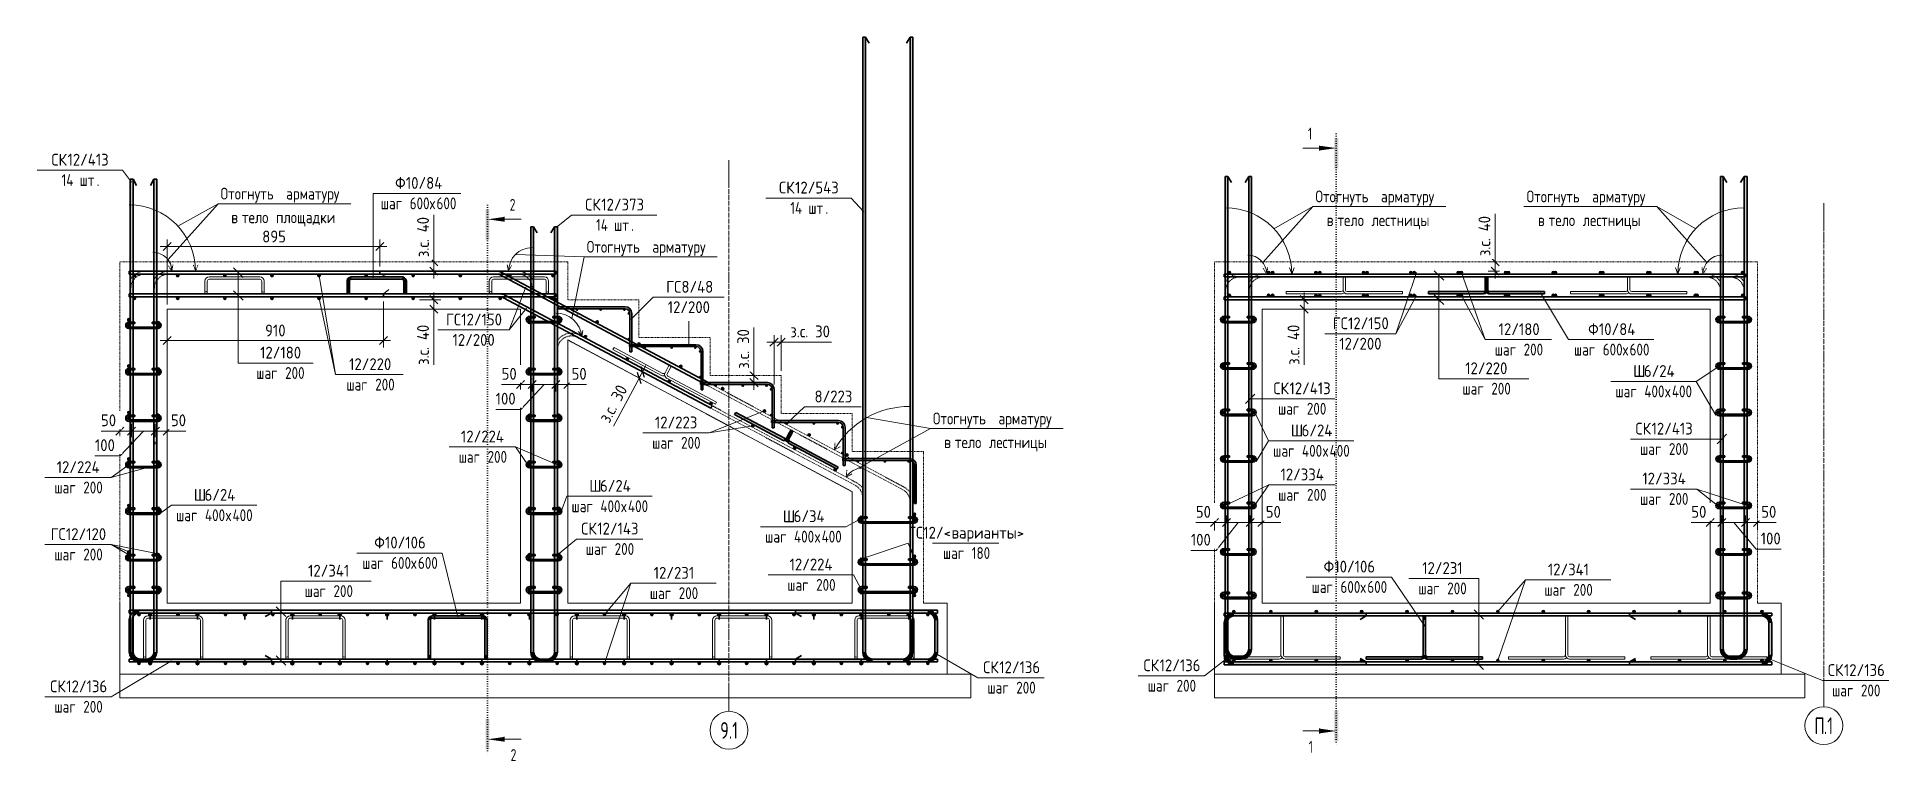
# Model space of a CAD drawing. Header units: millimetres. Extents: x 20745 to 44588, y -2126 to 75713.
# Drawn here: x 31464 to 39276, y -2126 to 928 of the extents above.
import ezdxf

# ---------------------------------------------------------------- set-up
doc = ezdxf.new("R2010")
doc.units = ezdxf.units.MM
for name, pattern in [('01 Штриховая _4 мм_', [6, 3.5, -2.5]), ('02 Штрихпунктирная _20 мм_', [25, 20, -2.5, 0, -2.5]), ('04 Пунктир 10мм', [10, 0, -10])]:
    doc.linetypes.add(name, pattern=pattern)
for name, color, linetype, lineweight in [('AA_Dim', 7, 'Continuous', 9), ('AA_Dim-20', 7, 'Continuous', 9), ('AA_Linii', 7, 'Continuous', 9), ('AA_Oformlenie', 7, 'Continuous', 9), ('AA_Razrez', 7, 'Continuous', 9), ('AA_Vinoska', 7, 'Continuous', 9), ('AF_Element', 7, 'Continuous', 60), ('AF_Element_Опалубка', 7, 'Continuous', 20), ('AF_Perekritie', 7, 'Continuous', 60), ('AF_Perekritie_Опалубка', 7, 'Continuous', 20), ('AF_Stena_Опалубка', 7, 'Continuous', 20), ('KR_Armatura', 7, 'Continuous', 20), ('KR_Armatura_Tonkie', 7, 'Continuous', 20), ('KR_Fundament', 7, 'Continuous', 20), ('Оси', 7, 'Continuous', 9)]:
    doc.layers.add(name, color=color, linetype=linetype, lineweight=lineweight)
doc.styles.add('GOST Common', font='GOST_Common.ttf', dxfattribs={"width": 0.85, "height": 50})
doc.styles.add('ISOCPEUR', font='isocpeur.ttf', dxfattribs={"width": 0.7, "height": 70})
doc.styles.add('ISOCPEUR_1', font='isocpeur.ttf', dxfattribs={"width": 0.7, "height": 50})
doc.styles.add('ISOCPEUR_2', font='isocpeur.ttf', dxfattribs={"width": 0.9, "height": 50})
doc.styles.add('ISOCPEUR_3', font='isocpeur.ttf', dxfattribs={"width": 0.8, "height": 50})
doc.dimstyles.new('01_Точн_3_знака__непрозр_', dxfattribs={"dimscale": 304.8, "dimtxt": 49.799059, "dimasz": 0.111549, "dimexe": 0.098425, "dimexo": 0.065617, "dimgap": 0.016404, "dimtad": 1, "dimdec": 3, "dimrnd": 0.001, "dimdsep": 46, "dimtxsty": 'ISOCPEUR_2', "dimblk1": 'OBLIQUE', "dimblk2": 'OBLIQUE', "dimsah": 1, "dimcen": 0.09, "dimdle": 0.098425, "dimazin": 0, "dimtfac": 1, "dimtdec": 4, "dimtix": 1, "dimtmove": 1, "dimatfit": 3, "dimfxl": 1, "dimtvp": 1, "dimtfill": 1, "dimtolj": 1, "dimtzin": 0, "dimlwd": 18, "dimlwe": 18, "dimarcsym": 2})
doc.dimstyles.new('01_Точн_3_знака__непрозр__З_С_', dxfattribs={"dimscale": 304.8, "dimtxt": 49.799059, "dimasz": 0.111549, "dimexe": 0.098425, "dimexo": 0.065617, "dimgap": 0.016404, "dimtad": 1, "dimdec": 3, "dimrnd": 0.001, "dimdsep": 46, "dimtxsty": 'ISOCPEUR_2', "dimblk1": 'OBLIQUE', "dimblk2": 'OBLIQUE', "dimsah": 1, "dimcen": 0.09, "dimdle": 0.098425, "dimazin": 0, "dimtfac": 1, "dimtdec": 4, "dimtix": 1, "dimtmove": 1, "dimatfit": 3, "dimfxl": 1, "dimtvp": 1, "dimtfill": 1, "dimtolj": 1, "dimtzin": 0, "dimlwd": 18, "dimlwe": 18, "dimarcsym": 2})
doc.dimstyles.new('05_Округл_5мм__прозр_', dxfattribs={"dimscale": 304.8, "dimtxt": 49.799059, "dimasz": 0.111549, "dimexe": 0.098425, "dimexo": 0.065617, "dimgap": 0.006562, "dimtad": 1, "dimdec": 0, "dimrnd": 5, "dimdsep": 46, "dimtxsty": 'ISOCPEUR_2', "dimblk1": 'OBLIQUE', "dimblk2": 'OBLIQUE', "dimsah": 1, "dimcen": 0.09, "dimdle": 0.098425, "dimazin": 0, "dimtfac": 1, "dimtdec": 4, "dimtix": 1, "dimtmove": 0, "dimatfit": 3, "dimfxl": 1, "dimtvp": 1, "dimtolj": 1, "dimtzin": 0, "dimlwd": 18, "dimlwe": 18, "dimarcsym": 2})

msp = doc.modelspace()

# ---------------------------------------------------------------- texts
at = {"layer": 'AA_Razrez', "char_height": 50, "attachment_point": 1, "style": 'ISOCPEUR_1'}
for s, insert, width in [('\\fISOCPEUR|b0|i0|c204|p34|;\\W.7;1', (36825.1113, 545.3952), 21.324887), ('\\fISOCPEUR|b0|i0|c204|p34|;\\W.7;2', (33458.3773, 245.0828), 30.303787), ('\\fISOCPEUR|b0|i0|c204|p34|;\\W.7;2', (33462.2122, -2075.8972), 30.303787), ('\\fISOCPEUR|b0|i0|c204|p34|;\\W.7;1', (36828.9461, -2040.9035), 21.324887)]:
    msp.add_mtext(s, dxfattribs=dict(at, insert=insert, width=width))
at = {"layer": 'AA_Vinoska', "char_height": 50, "attachment_point": 1}
for s, insert, width, style in [('СК', (31524.6432, 435.5917), 82.253137, 'ISOCPEUR_2'), ('12/413', (31592.5088, 435.5917), 215.012587, 'ISOCPEUR_2'), ('14 ', (31567.3732, 349.6106), 92.3544, 'ISOCPEUR_3'), ('шт', (31643.5732, 349.6106), 87.2236, 'ISOCPEUR_3'), ('\\fISOCPEUR|b0|i0|c204|p34|;\\W.9;Ф', (32974.6056, 337.3314), 54.835425, 'ISOCPEUR_2'), ('10/84', (33019.8493, 337.3314), 187.594875, 'ISOCPEUR_2'), ('СК', (34594.0246, 317.902), 82.253137, 'ISOCPEUR_2'), ('12/543', (34661.8903, 317.902), 226.556887, 'ISOCPEUR_2'), ('\\fISOCPEUR|b0|i0|c204|p34|;\\W.8;.', (31715.5398, 349.6106), 14.1097, 'ISOCPEUR_3'), ('Отогнуть', (32238.1947, 292.5319), 317.548419, 'GOST Common'), ('\\fGOST Common|b0|i0|c204|p34|;\\W.85; ', (32500.1983, 292.5319), 17.717294, 'GOST Common'), ('арматуру', (32514.8165, 292.5319), 316.18555, 'GOST Common'), ('шаг', (32914.3456, 251.3503), 116.7257, 'ISOCPEUR_3'), ('СК', (33776.4042, 246.1226), 82.253137, 'ISOCPEUR_2'), ('12/373', (33844.2698, 246.1226), 222.227775, 'ISOCPEUR_2'), ('Отогнуть', (36856.789, 280.5319), 317.548419, 'GOST Common'), ('\\fGOST Common|b0|i0|c204|p34|;\\W.85; ', (37118.7926, 280.5319), 17.717294, 'GOST Common'), ('арматуру', (37133.4108, 280.5319), 316.18555, 'GOST Common'), ('Отогнуть', (37747.6591, 280.5319), 317.548419, 'GOST Common'), ('\\fGOST Common|b0|i0|c204|p34|;\\W.85; ', (38009.6628, 280.5319), 17.717294, 'GOST Common'), ('арматуру', (38024.281, 280.5319), 316.18555, 'GOST Common'), ('\\fGOST Common|b0|i0|c204|p34|;\\W.85;в', (32283.2447, 192.5319), 36.797456, 'GOST Common'), ('\\fGOST Common|b0|i0|c204|p34|;\\W.85; ', (32313.6056, 192.5319), 17.717294, 'GOST Common'), ('тело', (32328.2238, 192.5319), 156.729906, 'GOST Common'), ('\\fGOST Common|b0|i0|c204|p34|;\\W.85; ', (32457.5389, 192.5319), 17.717294, 'GOST Common'), ('площадки', (32472.1572, 192.5319), 313.459812, 'GOST Common'), ('14 ', (33822.1942, 160.1415), 92.3544, 'ISOCPEUR_3'), ('14 ', (34641.5246, 231.921), 92.3544, 'ISOCPEUR_3'), ('шт', (34717.7246, 231.921), 87.2236, 'ISOCPEUR_3'), ('\\fISOCPEUR|b0|i0|c204|p34|;\\W.8;.', (34789.6913, 231.921), 14.1097, 'ISOCPEUR_3'), ('\\fGOST Common|b0|i0|c204|p34|;\\W.85;в', (36904.644, 180.5319), 36.797456, 'GOST Common'), ('\\fGOST Common|b0|i0|c204|p34|;\\W.85; ', (36935.0049, 180.5319), 17.717294, 'GOST Common'), ('тело', (36949.6231, 180.5319), 156.729906, 'GOST Common'), ('\\fGOST Common|b0|i0|c204|p34|;\\W.85; ', (37078.9382, 180.5319), 17.717294, 'GOST Common'), ('лестницы', (37093.5565, 180.5319), 306.645469, 'GOST Common'), ('\\fGOST Common|b0|i0|c204|p34|;\\W.85;в', (37795.5141, 180.5319), 36.797456, 'GOST Common'), ('\\fGOST Common|b0|i0|c204|p34|;\\W.85; ', (37825.8751, 180.5319), 17.717294, 'GOST Common'), ('тело', (37840.4933, 180.5319), 156.729906, 'GOST Common'), ('\\fGOST Common|b0|i0|c204|p34|;\\W.85; ', (37969.8084, 180.5319), 17.717294, 'GOST Common'), ('лестницы', (37984.4266, 180.5319), 306.645469, 'GOST Common'), ('шт', (33898.3942, 160.1415), 87.2236, 'ISOCPEUR_3'), ('\\fISOCPEUR|b0|i0|c204|p34|;\\W.8;.', (33970.3608, 160.1415), 14.1097, 'ISOCPEUR_3'), ('Отогнуть', (33783.0532, 68.1538), 317.548419, 'GOST Common'), ('\\fGOST Common|b0|i0|c204|p34|;\\W.85; ', (34045.0569, 68.1538), 17.717294, 'GOST Common'), ('арматуру', (34059.6751, 68.1538), 316.18555, 'GOST Common'), ('ГС', (34118.0954, -100.6734), 77.924025, 'ISOCPEUR_2'), ('8/48', (34182.3891, -100.6734), 160.177162, 'ISOCPEUR_2'), ('12/200', (34124.6654, -186.6544), 222.227775, 'ISOCPEUR_2'), ('12/150', (33253.6229, -238.6991), 210.683475, 'ISOCPEUR_2'), ('ГС', (36930.1902, -254.6299), 77.924025, 'ISOCPEUR_2'), ('12/150', (36994.484, -254.6299), 210.683475, 'ISOCPEUR_2'), ('12/180', (37629.8272, -279.4975), 210.683475, 'ISOCPEUR_2'), ('\\fISOCPEUR|b0|i0|c204|p34|;\\W.9;Ф', (38007.4901, -279.4975), 54.835425, 'ISOCPEUR_2'), ('10/84', (38052.7338, -279.4975), 187.594875, 'ISOCPEUR_2'), ('12/180', (32405.0597, -378.2641), 210.683475, 'ISOCPEUR_2'), ('12/200', (33216.7792, -324.6801), 222.227775, 'ISOCPEUR_2'), ('12/200', (36957.6402, -340.6109), 222.227775, 'ISOCPEUR_2'), ('шаг', (37613.5472, -365.4786), 116.7257, 'ISOCPEUR_3'), (' 200', (37709.8555, -365.4786), 133.4008, 'ISOCPEUR_3'), ('шаг', (37947.2301, -365.4786), 116.7257, 'ISOCPEUR_3'), (' 600', (38043.5384, -365.4786), 133.4008, 'ISOCPEUR_3'), ('\\fISOCPEUR|b0|i0|c204|p34|;\\W.8;х', (38153.6051, -365.4786), 34.6329, 'ISOCPEUR_3'), ('600', (38182.1801, -365.4786), 103.8987, 'ISOCPEUR_3'), (' 200', (32485.0881, -464.2451), 133.4008, 'ISOCPEUR_3'), ('12/220', (32780.4329, -427.1649), 222.227775, 'ISOCPEUR_2'), ('12/220', (37488.6839, -444.3493), 222.227775, 'ISOCPEUR_2'), ('\\fISOCPEUR|b0|i0|c204|p34|;\\W.9;Ш', (38197.4202, -455.8799), 54.835425, 'ISOCPEUR_2'), ('6/24', (38242.664, -455.8799), 160.177163, 'ISOCPEUR_2'), ('шаг', (32388.7797, -464.2451), 116.7257, 'ISOCPEUR_3'), ('шаг', (32768.9229, -513.146), 116.7257, 'ISOCPEUR_3'), (' 200', (32865.2312, -513.146), 133.4008, 'ISOCPEUR_3'), ('СК', (36679.5476, -528.9179), 82.253137, 'ISOCPEUR_2'), ('12/413', (36747.4132, -528.9179), 215.012587, 'ISOCPEUR_2'), ('шаг', (37477.1739, -530.3304), 116.7257, 'ISOCPEUR_3'), (' 200', (37573.4823, -530.3304), 133.4008, 'ISOCPEUR_3'), (' 400', (38218.9286, -541.8609), 137.2489, 'ISOCPEUR_3'), ('400', (38360.7452, -541.8609), 107.7468, 'ISOCPEUR_3'), (' 200', (36795.3059, -614.899), 133.4008, 'ISOCPEUR_3'), ('шаг', (38122.6202, -541.8609), 116.7257, 'ISOCPEUR_3'), ('\\fISOCPEUR|b0|i0|c204|p34|;\\W.8;х', (38332.1702, -541.8609), 34.6329, 'ISOCPEUR_3'), ('Отогнуть', (35242.9958, -656.1551), 317.548419, 'GOST Common'), ('\\fGOST Common|b0|i0|c204|p34|;\\W.85; ', (35504.9994, -656.1551), 17.717294, 'GOST Common'), ('арматуру', (35519.6177, -656.1551), 316.18555, 'GOST Common'), ('шаг', (36698.9976, -614.899), 116.7257, 'ISOCPEUR_3'), ('СК', (38206.9316, -698.9179), 82.253137, 'ISOCPEUR_2'), ('12/413', (38274.7973, -698.9179), 215.012587, 'ISOCPEUR_2'), ('12/224', (33252.5248, -732.1423), 226.556887, 'ISOCPEUR_2'), ('шаг', (34059.144, -758.7932), 116.7257, 'ISOCPEUR_3'), (' 200', (34155.4523, -758.7932), 133.4008, 'ISOCPEUR_3'), ('\\fGOST Common|b0|i0|c204|p34|;\\W.85;в', (35290.8508, -756.1551), 36.797456, 'GOST Common'), ('\\fGOST Common|b0|i0|c204|p34|;\\W.85; ', (35321.2117, -756.1551), 17.717294, 'GOST Common'), ('тело', (35335.83, -756.1551), 156.729906, 'GOST Common'), ('\\fGOST Common|b0|i0|c204|p34|;\\W.85; ', (35465.1451, -756.1551), 17.717294, 'GOST Common'), ('лестницы', (35479.7633, -756.1551), 306.645469, 'GOST Common'), ('\\fISOCPEUR|b0|i0|c204|p34|;\\W.9;Ш', (36753.4776, -706.4804), 54.835425, 'ISOCPEUR_2'), ('6/24', (36798.7213, -706.4804), 160.177163, 'ISOCPEUR_2'), ('шаг', (33242.8148, -818.1234), 116.7257, 'ISOCPEUR_3'), (' 200', (33339.1231, -818.1234), 133.4008, 'ISOCPEUR_3'), ('шаг', (36678.6776, -792.4615), 116.7257, 'ISOCPEUR_3'), (' 400', (36774.9859, -792.4615), 137.2489, 'ISOCPEUR_3'), ('\\fISOCPEUR|b0|i0|c204|p34|;\\W.8;х', (36888.2276, -792.4615), 34.6329, 'ISOCPEUR_3'), ('400', (36916.8026, -792.4615), 107.7468, 'ISOCPEUR_3'), ('шаг', (38226.3816, -784.899), 116.7257, 'ISOCPEUR_3'), (' 200', (38322.69, -784.899), 133.4008, 'ISOCPEUR_3'), ('12/334', (36709.5037, -892.248), 226.556887, 'ISOCPEUR_2'), ('12/334', (38236.0916, -909.5586), 226.556887, 'ISOCPEUR_2'), ('шаг', (31537.3563, -947.2189), 116.7257, 'ISOCPEUR_3'), (' 200', (31633.6646, -947.2189), 133.4008, 'ISOCPEUR_3'), ('\\fISOCPEUR|b0|i0|c204|p34|;\\W.9;Ш', (32125.5076, -978.3363), 54.835425, 'ISOCPEUR_2'), ('6/24', (32170.7513, -978.3363), 160.177163, 'ISOCPEUR_2'), ('\\fISOCPEUR|b0|i0|c204|p34|;\\W.9;Ш', (33793.624, -940.4363), 54.835425, 'ISOCPEUR_2'), ('6/24', (33838.8677, -940.4363), 160.177163, 'ISOCPEUR_2'), ('шаг', (36699.7937, -978.2291), 116.7257, 'ISOCPEUR_3'), (' 200', (36796.102, -978.2291), 133.4008, 'ISOCPEUR_3'), ('шаг', (38226.3816, -995.5397), 116.7257, 'ISOCPEUR_3'), (' 200', (38322.69, -995.5397), 133.4008, 'ISOCPEUR_3'), ('шаг', (32050.7076, -1064.3174), 116.7257, 'ISOCPEUR_3'), (' 400', (32147.0159, -1064.3174), 137.2489, 'ISOCPEUR_3'), ('\\fISOCPEUR|b0|i0|c204|p34|;\\W.8;х', (32260.2576, -1064.3174), 34.6329, 'ISOCPEUR_3'), ('400', (32288.8326, -1064.3174), 107.7468, 'ISOCPEUR_3'), ('шаг', (33718.824, -1026.4174), 116.7257, 'ISOCPEUR_3'), (' 400', (33815.1323, -1026.4174), 137.2489, 'ISOCPEUR_3'), ('\\fISOCPEUR|b0|i0|c204|p34|;\\W.8;х', (33928.374, -1026.4174), 34.6329, 'ISOCPEUR_3'), ('400', (33956.949, -1026.4174), 107.7468, 'ISOCPEUR_3'), ('\\fISOCPEUR|b0|i0|c204|p34|;\\W.9;Ш', (34610.4537, -1068.6057), 54.835425, 'ISOCPEUR_2'), ('6/34', (34655.6974, -1068.6057), 160.177163, 'ISOCPEUR_2'), ('ГС', (31521.4163, -1143.9425), 77.924025, 'ISOCPEUR_2'), ('12/120', (31585.71, -1143.9425), 210.683475, 'ISOCPEUR_2'), ('СК', (33759.694, -1120.6863), 82.253137, 'ISOCPEUR_2'), ('12/143', (33827.5596, -1120.6863), 215.012587, 'ISOCPEUR_2'), ('шаг', (34535.6537, -1154.5868), 116.7257, 'ISOCPEUR_3'), (' 400', (34631.962, -1154.5868), 137.2489, 'ISOCPEUR_3'), ('\\fISOCPEUR|b0|i0|c204|p34|;\\W.8;х', (34745.2037, -1154.5868), 34.6329, 'ISOCPEUR_3'), ('400', (34773.7787, -1154.5868), 107.7468, 'ISOCPEUR_3'), ('ГС', (35138.4167, -1137.8235), 77.924025, 'ISOCPEUR_2'), ('12/<', (35202.7105, -1137.8235), 144.30375, 'ISOCPEUR_2'), ('варианты', (35321.773, -1137.8235), 334.7847, 'ISOCPEUR_2'), ('\\fISOCPEUR|b0|i0|c204|p34|;\\W.9;>', (35597.998, -1137.8235), 38.962012, 'ISOCPEUR_2'), ('шаг', (31537.3563, -1229.9236), 116.7257, 'ISOCPEUR_3'), (' 200', (31633.6646, -1229.9236), 133.4008, 'ISOCPEUR_3'), ('\\fISOCPEUR|b0|i0|c204|p34|;\\W.9;Ф', (32886.687, -1179.5863), 54.835425, 'ISOCPEUR_2'), ('10/106', (32931.9307, -1179.5863), 210.683475, 'ISOCPEUR_2'), ('шаг', (33779.144, -1206.6674), 116.7257, 'ISOCPEUR_3'), (' 200', (33875.4523, -1206.6674), 133.4008, 'ISOCPEUR_3'), ('шаг', (35285.4067, -1223.8045), 116.7257, 'ISOCPEUR_3'), (' 180', (35381.7151, -1223.8045), 123.1392, 'ISOCPEUR_3'), ('12/341', (32607.3993, -1298.2693), 215.012587, 'ISOCPEUR_2'), ('шаг', (32835.967, -1265.5674), 116.7257, 'ISOCPEUR_3'), (' 600', (32932.2753, -1265.5674), 133.4008, 'ISOCPEUR_3'), ('\\fISOCPEUR|b0|i0|c204|p34|;\\W.8;х', (33042.342, -1265.5674), 34.6329, 'ISOCPEUR_3'), ('600', (33070.917, -1265.5674), 103.8987, 'ISOCPEUR_3'), ('12/231', (34065.5753, -1307.1399), 210.683475, 'ISOCPEUR_2'), ('12/224', (34638.589, -1272.2003), 226.556887, 'ISOCPEUR_2'), ('\\fISOCPEUR|b0|i0|c204|p34|;\\W.9;Ф', (36891.5344, -1281.0165), 54.835425, 'ISOCPEUR_2'), ('10/106', (36936.7781, -1281.0165), 210.683475, 'ISOCPEUR_2'), ('12/231', (37307.416, -1287.0165), 210.683475, 'ISOCPEUR_2'), ('12/341', (37837.4202, -1293.0775), 215.012587, 'ISOCPEUR_2'), ('шаг', (32592.9193, -1384.2503), 116.7257, 'ISOCPEUR_3'), (' 200', (32689.2276, -1384.2503), 133.4008, 'ISOCPEUR_3'), (' 200', (34145.6037, -1393.121), 133.4008, 'ISOCPEUR_3'), ('шаг', (34628.879, -1358.1813), 116.7257, 'ISOCPEUR_3'), (' 200', (34725.1873, -1358.1813), 133.4008, 'ISOCPEUR_3'), ('шаг', (36840.8144, -1366.9976), 116.7257, 'ISOCPEUR_3'), (' 600', (36937.1227, -1366.9976), 133.4008, 'ISOCPEUR_3'), ('\\fISOCPEUR|b0|i0|c204|p34|;\\W.8;х', (37047.1894, -1366.9976), 34.6329, 'ISOCPEUR_3'), ('600', (37075.7644, -1366.9976), 103.8987, 'ISOCPEUR_3'), ('шаг', (37291.136, -1372.9976), 116.7257, 'ISOCPEUR_3'), (' 200', (37387.4443, -1372.9976), 133.4008, 'ISOCPEUR_3'), ('шаг', (37822.9402, -1379.0585), 116.7257, 'ISOCPEUR_3'), (' 200', (37919.2486, -1379.0585), 133.4008, 'ISOCPEUR_3'), ('шаг', (34049.2953, -1393.121), 116.7257, 'ISOCPEUR_3'), ('СК', (35455.3432, -1705.6701), 82.253137, 'ISOCPEUR_2'), ('12/136', (35523.2088, -1705.6701), 210.683475, 'ISOCPEUR_2'), ('СК', (36131.6867, -1697.4576), 82.253137, 'ISOCPEUR_2'), ('12/136', (36199.5523, -1697.4576), 210.683475, 'ISOCPEUR_2'), ('СК', (39018.6744, -1717.4926), 82.253137, 'ISOCPEUR_2'), ('12/136', (39086.5401, -1717.4926), 210.683475, 'ISOCPEUR_2'), ('СК', (31519.6163, -1786.1278), 82.253137, 'ISOCPEUR_2'), ('12/136', (31587.4819, -1786.1278), 210.683475, 'ISOCPEUR_2'), (' 200', (35569.3916, -1791.6512), 133.4008, 'ISOCPEUR_3'), (' 200', (36245.7351, -1783.4387), 133.4008, 'ISOCPEUR_3'), (' 200', (31633.6646, -1872.1089), 133.4008, 'ISOCPEUR_3'), ('шаг', (35473.0832, -1791.6512), 116.7257, 'ISOCPEUR_3'), ('шаг', (36149.4267, -1783.4387), 116.7257, 'ISOCPEUR_3'), ('шаг', (39036.4144, -1803.4737), 116.7257, 'ISOCPEUR_3'), (' 200', (39132.7228, -1803.4737), 133.4008, 'ISOCPEUR_3'), ('шаг', (31537.3563, -1872.1089), 116.7257, 'ISOCPEUR_3')]:
    msp.add_mtext(s, dxfattribs=dict(at, insert=insert, width=width, style=style))
at = {"layer": 'Оси', "char_height": 70, "attachment_point": 1, "style": 'ISOCPEUR'}
for s, insert, width in [('\\fISOCPEUR|b0|i0|c204|p34|;\\W.7;П', (38961.7329, -1942.3965), 48.261587), ('.1', (39001.5527, -1942.3965), 48.261587), ('9.1', (34345.9386, -1961.9665), 89.789)]:
    msp.add_mtext(s, dxfattribs=dict(at, insert=insert, width=width))

# ---------------------------------------------------------------- blocks, each defined once
blk = doc.blocks.new('Лестница тип 2 ед1 - Лестница тип 2 ед1-3669405-Сечение 2')
at = {"layer": 'AF_Perekritie', "linetype": '01 Штриховая _4 мм_', "lineweight": 20}
for p, q in [((23620.1, -180), (23320.1, -180)), ((23620.1, -340), (23620.1, -180)), ((23320.1, -350), (24520.1, -990)), ((23920.1, -340), (23620.1, -340)), ((23920.1, -500), (23920.1, -340)), ((24220.1, -500), (23920.1, -500)), ((24220.1, -660), (24220.1, -500)), ((24520.1, -660), (24220.1, -660)), ((24520.1, -820), (24520.1, -660)), ((24820.1, -820), (24520.1, -820)), ((24820.1, -1070), (24820.1, -820)), ((24520.1, -990), (24520.1, -1070))]:
    blk.add_line(p, q, dxfattribs=at)
blk = doc.blocks.new('Лестница тип 2 ед2 - Лестница тип 2 ед1-3683842-Сечение 2')
at = {"layer": 'AF_Element', "lineweight": 20}
for p, q in [((23120.1, -220), (21630.1, -220)), ((21630.1, -220), (21630.1, -1460)), ((23120.1, -1460), (23120.1, -220)), ((24520.1, -990), (23320.1, -350)), ((23320.1, -350), (23320.1, -1460)), ((24520.1, -1460), (24520.1, -990)), ((21630.1, -1460), (23120.1, -1460)), ((23320.1, -1460), (24520.1, -1460))]:
    blk.add_line(p, q, dxfattribs=at)
blk = doc.blocks.new('350_Стержень П торец СК-СГ _НесАрм_РабПлоск_ - 350_Стержень П торец СК-СГ _НесАрм_РабПлоск_-3713113-Сечение 2')
at = {"layer": 'KR_Armatura_Tonkie', "lineweight": 35}
for points in [[(21758.1, -1514), (21759.6, -1513.8), (21761.1, -1513.2), (21762.3, -1512.2), (21763.3, -1511), (21763.9, -1509.6), (21764.1, -1508), (21763.9, -1506.4), (21763.3, -1505), (21761.9, -1503.4), (21761.1, -1502.8), (21759.6, -1502.2), (21758.1, -1502), (21756.5, -1502.2), (21755.1, -1502.8), (21753.8, -1503.8), (21752.9, -1505), (21752.3, -1506.4), (21752.1, -1508), (21752.3, -1509.6), (21752.9, -1511), (21753.8, -1512.2), (21755.1, -1513.2), (21756.5, -1513.8)], [(21758.1, -1720), (21759.6, -1719.8), (21761.5, -1718.8), (21762.3, -1718.2), (21763.5, -1716.5), (21763.9, -1715.6), (21764.1, -1714), (21763.9, -1712.4), (21763.3, -1711), (21762.3, -1709.8), (21761.1, -1708.8), (21759.6, -1708.2), (21758.1, -1708), (21756.5, -1708.2), (21755.1, -1708.8), (21753.8, -1709.8), (21752.9, -1711), (21752.3, -1712.4), (21752.1, -1714), (21752.3, -1715.6), (21752.9, -1717), (21753.8, -1718.2), (21755.1, -1719.2), (21756.5, -1719.8)]]:
    blk.add_hatch(color=256, dxfattribs=at).paths.add_polyline_path(points)
at = {"layer": 'AA_Oformlenie'}
for centre, start, end in [((21758.1, -1508), 0, 180), ((21758.1, -1508), 180, 0), ((21758.1, -1714), 0, 180), ((21758.1, -1714), 180, 0)]:
    blk.add_arc(centre, 6, start, end, dxfattribs=at)
at = {"layer": 'KR_Armatura'}
for centre, start, end in [((21758.1, -1508), 90, 270), ((21758.1, -1508), 270, 90), ((21758.1, -1714), 90, 270), ((21758.1, -1714), 270, 90)]:
    blk.add_arc(centre, 6, start, end, dxfattribs=at)
at = {"layer": 'KR_Armatura_Tonkie', "lineweight": 35}
for p, q in [((21758.1, -1514), (21758.1, -1529)), ((21758.1, -1708), (21758.1, -1693))]:
    blk.add_line(p, q, dxfattribs=at)
for centre in [(21758.1, -1508), (21758.1, -1714)]:
    blk.add_circle(centre, 6, dxfattribs=at)
for centre, start, end in [((21758.1, -1508), 90, 270), ((21758.1, -1508), 270, 90), ((21758.1, -1714), 90, 270), ((21758.1, -1714), 270, 90)]:
    blk.add_arc(centre, 6, start, end, dxfattribs=at)
blk = doc.blocks.new('350_Стержень П торец СК-СГ _НесАрм_РабПлоск_ - 350_Стержень П торец СК-СГ _НесАрм_РабПлоск_-V1-Сечение 2')
at = {"layer": 'KR_Armatura_Tonkie', "lineweight": 35}
for points in [[(24158.1, -1514), (24159.6, -1513.8), (24161.1, -1513.2), (24162.3, -1512.2), (24163.3, -1511), (24163.9, -1509.6), (24164.1, -1508), (24163.9, -1506.4), (24163.3, -1505), (24162.3, -1503.8), (24161.1, -1502.8), (24159.6, -1502.2), (24157.9, -1502), (24156.5, -1502.2), (24155.1, -1502.8), (24153.8, -1503.8), (24152.9, -1505), (24152.3, -1506.4), (24152.1, -1508), (24152.3, -1509.6), (24152.9, -1511), (24153.8, -1512.2), (24155.1, -1513.2), (24156.5, -1513.8), (24157.9, -1514)], [(24158.1, -1720), (24159.6, -1719.8), (24161.1, -1719.2), (24162.3, -1718.2), (24163.3, -1717), (24163.9, -1715.6), (24164.1, -1714), (24163.9, -1712.4), (24163.3, -1711), (24162.3, -1709.8), (24161.1, -1708.8), (24159.6, -1708.2), (24157.9, -1708), (24156.5, -1708.2), (24155.1, -1708.8), (24153.8, -1709.8), (24152.9, -1711), (24152.3, -1712.4), (24152.1, -1714), (24152.3, -1715.6), (24152.9, -1717), (24153.8, -1718.2), (24155.1, -1719.2), (24156.5, -1719.8), (24157.9, -1720)]]:
    blk.add_hatch(color=256, dxfattribs=at).paths.add_polyline_path(points)
at = {"layer": 'AA_Oformlenie'}
for centre, start, end in [((24158.1, -1508), 0, 180), ((24158.1, -1508), 180, 0), ((24158.1, -1714), 0, 180), ((24158.1, -1714), 180, 0)]:
    blk.add_arc(centre, 6, start, end, dxfattribs=at)
at = {"layer": 'KR_Armatura'}
for centre, start, end in [((24158.1, -1508), 90, 270), ((24158.1, -1508), 270, 90), ((24158.1, -1714), 90, 270), ((24158.1, -1714), 270, 90)]:
    blk.add_arc(centre, 6, start, end, dxfattribs=at)
at = {"layer": 'KR_Armatura_Tonkie', "lineweight": 35}
for p, q in [((24158.1, -1514), (24158.1, -1529)), ((24158.1, -1708), (24158.1, -1693))]:
    blk.add_line(p, q, dxfattribs=at)
for centre in [(24158.1, -1508), (24158.1, -1714)]:
    blk.add_circle(centre, 6, dxfattribs=at)
for centre, start, end in [((24158.1, -1508), 90, 270), ((24158.1, -1508), 270, 90), ((24158.1, -1714), 90, 270), ((24158.1, -1714), 270, 90)]:
    blk.add_arc(centre, 6, start, end, dxfattribs=at)
blk = doc.blocks.new('350_Стержень П торец СК-СГ _НесАрм_РабПлоск_ - 350_Стержень П торец СК-СГ _НесАрм_РабПлоск_-V2-Сечение 2')
at = {"layer": 'KR_Armatura_Tonkie', "lineweight": 35}
for points in [[(24558.1, -1514), (24559.6, -1513.8), (24561.1, -1513.2), (24562.3, -1512.2), (24563.3, -1511), (24563.9, -1509.6), (24564.1, -1508), (24563.9, -1506.4), (24563.3, -1505), (24561.9, -1503.4), (24561.1, -1502.8), (24559.6, -1502.2), (24557.3, -1502.1), (24556.5, -1502.2), (24555.1, -1502.8), (24553.8, -1503.8), (24552.9, -1505), (24552.3, -1506.4), (24552.1, -1508), (24552.3, -1509.6), (24552.9, -1511), (24553.8, -1512.2), (24555.1, -1513.2), (24557.3, -1513.9)], [(24558.1, -1720), (24559.6, -1719.8), (24561.1, -1719.2), (24562.3, -1718.2), (24563.5, -1716.5), (24563.9, -1715.6), (24564.1, -1714), (24563.9, -1712.4), (24563.3, -1711), (24562.3, -1709.8), (24561.1, -1708.8), (24559.6, -1708.2), (24557.3, -1708.1), (24556.5, -1708.2), (24555.1, -1708.8), (24553.8, -1709.8), (24552.9, -1711), (24552.3, -1712.4), (24552.1, -1714), (24552.3, -1715.6), (24552.9, -1717), (24553.8, -1718.2), (24555.1, -1719.2), (24557.3, -1719.9)]]:
    blk.add_hatch(color=256, dxfattribs=at).paths.add_polyline_path(points)
at = {"layer": 'AA_Oformlenie'}
for centre, start, end in [((24558.1, -1508), 0, 180), ((24558.1, -1508), 180, 0), ((24558.1, -1714), 0, 180), ((24558.1, -1714), 180, 0)]:
    blk.add_arc(centre, 6, start, end, dxfattribs=at)
at = {"layer": 'KR_Armatura'}
for centre, start, end in [((24558.1, -1508), 90, 270), ((24558.1, -1508), 270, 90), ((24558.1, -1714), 90, 270), ((24558.1, -1714), 270, 90)]:
    blk.add_arc(centre, 6, start, end, dxfattribs=at)
at = {"layer": 'KR_Armatura_Tonkie', "lineweight": 35}
for p, q in [((24558.1, -1514), (24558.1, -1529)), ((24558.1, -1708), (24558.1, -1693))]:
    blk.add_line(p, q, dxfattribs=at)
for centre in [(24558.1, -1508), (24558.1, -1714)]:
    blk.add_circle(centre, 6, dxfattribs=at)
for centre, start, end in [((24558.1, -1508), 90, 270), ((24558.1, -1508), 270, 90), ((24558.1, -1714), 90, 270), ((24558.1, -1714), 270, 90)]:
    blk.add_arc(centre, 6, start, end, dxfattribs=at)
blk = doc.blocks.new('350_Стержень П торец СК-СГ _НесАрм_РабПлоск_ - 350_Стержень П торец СК-СГ _НесАрм_РабПлоск_-3713996-Сечение 2')
at = {"layer": 'KR_Armatura_Tonkie', "lineweight": 35}
for p, q in [((24838.1, -1490), (24280.1, -1490)), ((24280.1, -1502), (24280.1, -1490)), ((24280.1, -1490), (24280.1, -1502)), ((24280.1, -1502), (24838.1, -1502)), ((24280.1, -1502), (24306, -1517)), ((24868.1, -1532), (24868.1, -1666)), ((24880.1, -1666), (24880.1, -1532)), ((24280.1, -1696), (24306, -1681)), ((24838.1, -1696), (24280.1, -1696)), ((24280.1, -1696), (24280.1, -1708)), ((24280.1, -1708), (24280.1, -1696)), ((24280.1, -1708), (24838.1, -1708))]:
    blk.add_line(p, q, dxfattribs=at)
at = {"layer": 'KR_Armatura_Tonkie', "lineweight": 35, "flags": 128}
for points in [[(24880.1, -1532), (24878.1, -1519.3), (24872.4, -1507.8), (24863.5, -1498.6), (24852.2, -1492.5), (24839.6, -1490), (24838.1, -1490)], [(24838.1, -1502), (24848.7, -1504), (24858, -1509.6), (24864.7, -1518.1), (24867.9, -1528.5), (24868.1, -1532)], [(24838.1, -1708), (24850.7, -1706), (24862.3, -1700.3), (24871.5, -1691.4), (24877.6, -1680.1), (24880, -1667.5), (24880.1, -1666)], [(24868.1, -1666), (24866.1, -1676.7), (24860.5, -1685.9), (24852, -1692.6), (24841.6, -1695.8), (24838.1, -1696)]]:
    blk.add_lwpolyline(points, dxfattribs=at)
blk = doc.blocks.new('350_Стержень П торец СК-СГ _НесАрм_РабПлоск_ - 350_Стержень П торец СК-СГ _НесАрм_РабПлоск_-V3-Сечение 2')
at = {"layer": 'KR_Armatura_Tonkie', "lineweight": 35}
h = blk.add_hatch(color=256, dxfattribs=at)
h.paths.add_polyline_path([(24752.9, -1502), (24764.1, -1501.8), (24764.1, -1490), (24576.1, -1490.2), (24576.1, -1502), (24749.6, -1502)])
h.paths.add_polyline_path([(24564.1, -1502), (24564.1, -1490), (24280.1, -1490.2), (24280.1, -1502), (24563.3, -1502)])
h.paths.add_polyline_path([(24830.1, -1502), (24838.1, -1501.8), (24838.1, -1490), (24776.1, -1490.2), (24776.1, -1502), (24823.5, -1502)])
for points in [[(24874.1, -1532), (24880.1, -1532), (24878.6, -1521.1), (24874.2, -1510.7), (24867.3, -1501.9), (24859.1, -1495.6), (24848.9, -1491.4), (24838.1, -1490.2), (24838.1, -1502), (24845.8, -1503), (24853.1, -1506.1), (24859.3, -1510.8), (24864.2, -1517.3), (24867.1, -1524.3), (24868.3, -1532), (24872.6, -1532)], [(24879.3, -1666), (24880.1, -1666), (24879.9, -1532), (24868.1, -1532), (24868.3, -1666), (24878.3, -1666)], [(24838.1, -1708), (24848.9, -1706.6), (24859.3, -1702.2), (24867.9, -1695.5), (24874.4, -1687), (24878.6, -1676.9), (24879.9, -1666), (24868.1, -1666), (24867, -1673.8), (24863.9, -1681.2), (24859.3, -1687.2), (24852.8, -1692.1), (24845.7, -1695), (24838.1, -1696.2), (24838.1, -1707.8)]]:
    blk.add_hatch(color=256, dxfattribs=at).paths.add_polyline_path(points)
h = blk.add_hatch(color=256, dxfattribs=at)
h.paths.add_polyline_path([(24794, -1708), (24838.1, -1707.8), (24838.1, -1696), (24763.1, -1696.2), (24754.6, -1702.6), (24744.9, -1706.6), (24734.8, -1708), (24779.2, -1708)])
h.paths.add_polyline_path([(24572.1, -1708), (24604.5, -1707.8), (24594.4, -1706.2), (24584.6, -1702), (24576.5, -1696), (24280.1, -1696.2), (24280.1, -1708), (24563.3, -1708)])
for p, q in [((24838.1, -1490), (24280.1, -1490)), ((24280.1, -1502), (24280.1, -1490)), ((24280.1, -1490), (24280.1, -1502)), ((24280.1, -1502), (24838.1, -1502)), ((24280.1, -1502), (24306, -1517)), ((24868.1, -1532), (24868.1, -1666)), ((24880.1, -1666), (24880.1, -1532)), ((24280.1, -1696), (24306, -1681)), ((24838.1, -1696), (24280.1, -1696)), ((24280.1, -1696), (24280.1, -1708)), ((24280.1, -1708), (24280.1, -1696)), ((24280.1, -1708), (24838.1, -1708))]:
    blk.add_line(p, q, dxfattribs=at)
at = {"layer": 'KR_Armatura_Tonkie', "lineweight": 35, "flags": 128}
for points in [[(24880.1, -1532), (24878.1, -1519.3), (24872.4, -1507.8), (24863.5, -1498.6), (24852.2, -1492.5), (24839.6, -1490), (24838.1, -1490)], [(24838.1, -1502), (24848.7, -1504), (24858, -1509.6), (24864.7, -1518.1), (24867.9, -1528.5), (24868.1, -1532)], [(24838.1, -1708), (24850.7, -1706), (24862.3, -1700.3), (24871.5, -1691.4), (24877.6, -1680.1), (24880, -1667.5), (24880.1, -1666)], [(24868.1, -1666), (24866.1, -1676.7), (24860.5, -1685.9), (24852, -1692.6), (24841.6, -1695.8), (24838.1, -1696)]]:
    blk.add_lwpolyline(points, dxfattribs=at)
blk = doc.blocks.new('261_Лягушка _НесАрм_РабПлоск_ - 10 А240-3715939-Сечение 2')
at = {"layer": 'KR_Armatura_Tonkie', "lineweight": 35}
for points in [[(22730.6, -1531.5), (22735.6, -1531.5), (22739.5, -1522.5), (22748.1, -1519), (22748.1, -1514), (22742.8, -1514.9), (22738.7, -1516.7), (22735.5, -1519.5), (22732, -1525.1), (22731.2, -1526.9), (22730.7, -1530.3)], [(22730.6, -1678.5), (22735.6, -1678.5), (22735.6, -1531.5), (22730.6, -1531.5), (22730.6, -1653.8)], [(22737.4, -1531.5), (22740.6, -1531.5), (22742.5, -1525.9), (22748.1, -1523.8), (22748.1, -1519), (22739.2, -1522.7), (22735.6, -1531.5), (22736.9, -1531.5)], [(22739.9, -1678.5), (22740.6, -1678.5), (22740.4, -1531.5), (22735.6, -1531.5), (22735.6, -1678.5), (22739.5, -1678.5)], [(22797, -1519), (22963.1, -1519), (22963.1, -1514), (22748.1, -1514.2), (22748.1, -1519), (22767.4, -1519)], [(22856.2, -1524), (22963.1, -1523.8), (22963.1, -1519), (22748.1, -1519), (22748.1, -1524), (22797, -1524)], [(22975.6, -1531.5), (22980.6, -1531.5), (22979.7, -1526.2), (22977.8, -1522.1), (22974.5, -1518.6), (22969.5, -1515.5), (22967.7, -1514.7), (22963.1, -1514.2), (22963.1, -1519), (22971.9, -1522.7), (22974.5, -1528.9)], [(22971.5, -1531.5), (22975.6, -1531.5), (22971.6, -1522.5), (22963.1, -1519), (22963.1, -1524), (22968.6, -1525.9), (22970.7, -1531.5), (22971.2, -1531.5)], [(22970.6, -1678.5), (22975.6, -1678.5), (22975.6, -1531.5), (22970.6, -1531.5), (22970.6, -1603.7)], [(22975.6, -1678.5), (22980.6, -1678.5), (22980.4, -1531.5), (22975.6, -1531.5), (22975.6, -1603.7)], [(22730.7, -1689.7), (22731.6, -1688), (22732, -1687.5), (22733.1, -1686.7), (22734.3, -1686.2), (22735.6, -1686), (22735.6, -1678.5), (22730.6, -1678.5), (22730.7, -1688.9)], [(22735.6, -1696), (22736.9, -1695.8), (22738.1, -1695.3), (22739.1, -1694.5), (22739.9, -1693.5), (22740.5, -1691.8), (22740.5, -1690.2), (22740.4, -1689.7), (22739.5, -1688), (22739, -1687.4), (22737.8, -1686.6), (22736.9, -1686.2), (22735.6, -1686), (22734.3, -1686.2), (22733.1, -1686.7), (22732, -1687.5), (22731.1, -1688.9), (22730.7, -1690.1), (22730.7, -1691.9), (22730.7, -1692.3), (22731.2, -1693.5), (22732, -1694.5), (22733.1, -1695.3), (22734.3, -1695.8)], [(22740.6, -1691), (22740.4, -1684.7), (22740.4, -1678.5), (22735.6, -1678.5), (22735.6, -1686), (22736.9, -1686.2), (22738.1, -1686.7), (22739.6, -1688.2), (22740, -1688.8), (22740.5, -1690.2)], [(22975.6, -1696), (22975.6, -1678.5), (22970.6, -1678.5), (22970.7, -1688.8), (22970.7, -1692.3), (22971.8, -1694.2), (22972.5, -1694.9), (22973.1, -1695.3), (22974.5, -1695.9)], [(22975.6, -1696), (22976.9, -1695.8), (22978.6, -1694.9), (22979.4, -1694.2), (22979.9, -1693.5), (22980.5, -1691.8), (22980.6, -1691), (22980.4, -1684.9), (22980.4, -1678.5), (22975.6, -1678.5), (22975.6, -1695.8)]]:
    blk.add_hatch(color=256, dxfattribs=at).paths.add_polyline_path(points)
for p, q in [((22730.6, -1531.5), (22730.6, -1678.5)), ((22740.6, -1678.5), (22740.6, -1531.5)), ((22963.1, -1514), (22748.1, -1514)), ((22748.1, -1524), (22963.1, -1524)), ((22970.6, -1531.5), (22970.6, -1678.5)), ((22980.6, -1678.5), (22980.6, -1531.5))]:
    blk.add_line(p, q, dxfattribs=at)
at = {"layer": 'KR_Armatura_Tonkie', "lineweight": 35, "flags": 128}
for points in [[(22748.1, -1514), (22740.1, -1515.9), (22733.8, -1521.3), (22730.7, -1529), (22730.6, -1531.5)], [(22740.6, -1531.5), (22742.5, -1526.5), (22747.2, -1524.1), (22748.1, -1524)], [(22980.6, -1531.5), (22978.6, -1523.5), (22973.2, -1517.3), (22965.6, -1514.2), (22963.1, -1514)], [(22963.1, -1524), (22968, -1525.9), (22970.5, -1530.6), (22970.6, -1531.5)], [(22730.6, -1691), (22730.6, -1689.1), (22730.6, -1683.9), (22730.6, -1678.5)], [(22730.6, -1691), (22732.4, -1687.1), (22735.6, -1686)], [(22735.6, -1696), (22731.7, -1694.1), (22730.6, -1691)], [(22735.6, -1686), (22739.4, -1687.9), (22740.6, -1691)], [(22740.6, -1691), (22738.7, -1694.9), (22735.6, -1696)], [(22740.6, -1678.5), (22740.6, -1685.2), (22740.6, -1689.8), (22740.6, -1691)], [(22970.6, -1678.5), (22970.6, -1685.2), (22970.6, -1689.8), (22970.6, -1691)], [(22980.6, -1691), (22980.6, -1689.1), (22980.6, -1683.9), (22980.6, -1678.5)]]:
    blk.add_lwpolyline(points, dxfattribs=at)
at = {"layer": 'KR_Armatura_Tonkie', "lineweight": 35}
for centre, start, end in [((22735.6, -1691), 90, 270), ((22735.6, -1691), 270, 90), ((22975.6, -1691), 90, 270), ((22975.6, -1691), 270, 90)]:
    blk.add_arc(centre, 5, start, end, dxfattribs=at)
blk = doc.blocks.new('351_Ряд стержней П переменный шаг _НесАрм_РабПлоск_ - Тип 1-3824247-Сечение 2')
at = {"layer": 'KR_Armatura_Tonkie', "lineweight": 35}
for points in [[(21474.1, -1666), (21486.1, -1666), (21485.9, 328), (21474.1, 328), (21474.1, -1660.1)], [(21574.1, -1666), (21586.1, -1666), (21585.9, 328), (21574.1, 328), (21574.1, -1653.8)], [(21516.1, -1708), (21516.1, -1696), (21508.3, -1695), (21500.4, -1691.4), (21494.5, -1686.7), (21490, -1680.7), (21487.1, -1673.8), (21485.8, -1666), (21474.1, -1666), (21475.7, -1677.4), (21479.7, -1687), (21486.4, -1695.7), (21495.3, -1702.5), (21505.4, -1706.6), (21516.1, -1708)], [(21516.1, -1708), (21544.1, -1707.8), (21544.1, -1696), (21516.1, -1696.2), (21516.1, -1708)], [(21544.1, -1708), (21555.7, -1706.2), (21565.7, -1701.9), (21573.8, -1695.7), (21580.4, -1687), (21584.6, -1676.9), (21585.9, -1666), (21574.1, -1666), (21573, -1673.8), (21569.7, -1681.5), (21564.8, -1687.6), (21558.8, -1692.1), (21551.8, -1695), (21544.1, -1696.2), (21544.1, -1708)]]:
    blk.add_hatch(color=256, dxfattribs=at).paths.add_polyline_path(points)
for p, q in [((21474.1, 328), (21474.1, -1666)), ((21486.1, 328), (21474.1, 328)), ((21474.1, 328), (21486.1, 328)), ((21474.1, 328), (21474.1, -1666)), ((21486.1, 328), (21474.1, 328)), ((21474.1, 328), (21486.1, 328)), ((21474.1, 328), (21474.1, -1666)), ((21486.1, 328), (21474.1, 328)), ((21474.1, 328), (21486.1, 328)), ((21474.1, 328), (21474.1, -1666)), ((21486.1, 328), (21474.1, 328)), ((21474.1, 328), (21486.1, 328)), ((21474.1, 328), (21474.1, -1666)), ((21486.1, 328), (21474.1, 328)), ((21474.1, 328), (21486.1, 328)), ((21486.1, -1666), (21486.1, 328)), ((21486.1, 328), (21501.1, 302)), ((21486.1, -1666), (21486.1, 328)), ((21486.1, 328), (21501.1, 302)), ((21486.1, -1666), (21486.1, 328)), ((21486.1, 328), (21501.1, 302)), ((21486.1, -1666), (21486.1, 328)), ((21486.1, 328), (21501.1, 302)), ((21486.1, -1666), (21486.1, 328)), ((21486.1, 328), (21501.1, 302)), ((21574.1, 328), (21559.1, 302)), ((21574.1, 328), (21559.1, 302)), ((21574.1, 328), (21559.1, 302)), ((21574.1, 328), (21559.1, 302)), ((21574.1, 328), (21559.1, 302)), ((21574.1, 328), (21574.1, -1666)), ((21574.1, 328), (21586.1, 328)), ((21586.1, 328), (21574.1, 328)), ((21574.1, 328), (21574.1, -1666)), ((21574.1, 328), (21586.1, 328)), ((21586.1, 328), (21574.1, 328)), ((21574.1, 328), (21574.1, -1666)), ((21574.1, 328), (21586.1, 328)), ((21586.1, 328), (21574.1, 328)), ((21574.1, 328), (21574.1, -1666)), ((21574.1, 328), (21586.1, 328)), ((21586.1, 328), (21574.1, 328)), ((21574.1, 328), (21574.1, -1666)), ((21574.1, 328), (21586.1, 328)), ((21586.1, 328), (21574.1, 328)), ((21586.1, -1666), (21586.1, 328)), ((21586.1, -1666), (21586.1, 328)), ((21586.1, -1666), (21586.1, 328)), ((21586.1, -1666), (21586.1, 328)), ((21586.1, -1666), (21586.1, 328)), ((21544.1, -1696), (21516.1, -1696)), ((21544.1, -1696), (21516.1, -1696)), ((21544.1, -1696), (21516.1, -1696)), ((21544.1, -1696), (21516.1, -1696)), ((21544.1, -1696), (21516.1, -1696)), ((21516.1, -1708), (21544.1, -1708)), ((21516.1, -1708), (21544.1, -1708)), ((21516.1, -1708), (21544.1, -1708)), ((21516.1, -1708), (21544.1, -1708)), ((21516.1, -1708), (21544.1, -1708))]:
    blk.add_line(p, q, dxfattribs=at)
at = {"layer": 'KR_Armatura_Tonkie', "lineweight": 35, "flags": 128}
for points in [[(21474.1, -1666), (21476, -1678.7), (21481.7, -1690.2), (21490.6, -1699.4), (21501.9, -1705.5), (21514.5, -1708), (21516.1, -1708)], [(21474.1, -1666), (21476, -1678.7), (21481.7, -1690.2), (21490.6, -1699.4), (21501.9, -1705.5), (21514.5, -1708), (21516.1, -1708)], [(21474.1, -1666), (21476, -1678.7), (21481.7, -1690.2), (21490.6, -1699.4), (21501.9, -1705.5), (21514.5, -1708), (21516.1, -1708)], [(21474.1, -1666), (21476, -1678.7), (21481.7, -1690.2), (21490.6, -1699.4), (21501.9, -1705.5), (21514.5, -1708), (21516.1, -1708)], [(21474.1, -1666), (21476, -1678.7), (21481.7, -1690.2), (21490.6, -1699.4), (21501.9, -1705.5), (21514.5, -1708), (21516.1, -1708)], [(21516.1, -1696), (21505.4, -1694), (21496.1, -1688.4), (21489.5, -1679.9), (21486.3, -1669.5), (21486.1, -1666)], [(21516.1, -1696), (21505.4, -1694), (21496.1, -1688.4), (21489.5, -1679.9), (21486.3, -1669.5), (21486.1, -1666)], [(21516.1, -1696), (21505.4, -1694), (21496.1, -1688.4), (21489.5, -1679.9), (21486.3, -1669.5), (21486.1, -1666)], [(21516.1, -1696), (21505.4, -1694), (21496.1, -1688.4), (21489.5, -1679.9), (21486.3, -1669.5), (21486.1, -1666)], [(21516.1, -1696), (21505.4, -1694), (21496.1, -1688.4), (21489.5, -1679.9), (21486.3, -1669.5), (21486.1, -1666)], [(21544.1, -1708), (21556.7, -1706), (21568.3, -1700.3), (21577.5, -1691.4), (21583.6, -1680.1), (21586, -1667.5), (21586.1, -1666)], [(21574.1, -1666), (21572.1, -1676.7), (21566.5, -1685.9), (21558, -1692.6), (21547.6, -1695.8), (21544.1, -1696)], [(21544.1, -1708), (21556.7, -1706), (21568.3, -1700.3), (21577.5, -1691.4), (21583.6, -1680.1), (21586, -1667.5), (21586.1, -1666)], [(21574.1, -1666), (21572.1, -1676.7), (21566.5, -1685.9), (21558, -1692.6), (21547.6, -1695.8), (21544.1, -1696)], [(21544.1, -1708), (21556.7, -1706), (21568.3, -1700.3), (21577.5, -1691.4), (21583.6, -1680.1), (21586, -1667.5), (21586.1, -1666)], [(21574.1, -1666), (21572.1, -1676.7), (21566.5, -1685.9), (21558, -1692.6), (21547.6, -1695.8), (21544.1, -1696)], [(21544.1, -1708), (21556.7, -1706), (21568.3, -1700.3), (21577.5, -1691.4), (21583.6, -1680.1), (21586, -1667.5), (21586.1, -1666)], [(21574.1, -1666), (21572.1, -1676.7), (21566.5, -1685.9), (21558, -1692.6), (21547.6, -1695.8), (21544.1, -1696)], [(21544.1, -1708), (21556.7, -1706), (21568.3, -1700.3), (21577.5, -1691.4), (21583.6, -1680.1), (21586, -1667.5), (21586.1, -1666)], [(21574.1, -1666), (21572.1, -1676.7), (21566.5, -1685.9), (21558, -1692.6), (21547.6, -1695.8), (21544.1, -1696)]]:
    blk.add_lwpolyline(points, dxfattribs=at)
blk = doc.blocks.new('351_Ряд стержней П переменный шаг _НесАрм_РабПлоск_ - Тип 1-3824490-Сечение 2')
at = {"layer": 'KR_Armatura_Tonkie', "lineweight": 35}
for points in [[(23164.1, -1666), (23176.1, -1666), (23175.9, 128), (23164.1, 128), (23164.1, -1653.8)], [(23264.1, -1666), (23276.1, -1666), (23275.9, 128), (23264.1, 128), (23264.1, -1653.8)], [(23206.1, -1708), (23206.1, -1696), (23198.3, -1695), (23190.4, -1691.4), (23184.5, -1686.7), (23180, -1680.7), (23177.1, -1673.8), (23175.8, -1666), (23164.1, -1666), (23165.5, -1676.9), (23170.1, -1687.5), (23176.4, -1695.7), (23185.1, -1702.4), (23195.2, -1706.6), (23204.5, -1707.8)], [(23226, -1708), (23234.1, -1707.8), (23234.1, -1696), (23206.1, -1696.2), (23206.1, -1708), (23211.2, -1708)], [(23234.1, -1708), (23244.9, -1706.6), (23255.6, -1702), (23263.8, -1695.7), (23270.4, -1687), (23274.6, -1676.9), (23275.9, -1666), (23264.1, -1666), (23263, -1673.8), (23259.7, -1681.5), (23254.8, -1687.6), (23248.8, -1692.1), (23241.8, -1695), (23234.1, -1696.2), (23234.1, -1707.8)]]:
    blk.add_hatch(color=256, dxfattribs=at).paths.add_polyline_path(points)
for p, q in [((23164.1, 128), (23164.1, -1666)), ((23176.1, 128), (23164.1, 128)), ((23164.1, 128), (23176.1, 128)), ((23164.1, 128), (23164.1, -1666)), ((23176.1, 128), (23164.1, 128)), ((23164.1, 128), (23176.1, 128)), ((23164.1, 128), (23164.1, -1666)), ((23176.1, 128), (23164.1, 128)), ((23164.1, 128), (23176.1, 128)), ((23164.1, 128), (23164.1, -1666)), ((23176.1, 128), (23164.1, 128)), ((23164.1, 128), (23176.1, 128)), ((23164.1, 128), (23164.1, -1666)), ((23176.1, 128), (23164.1, 128)), ((23164.1, 128), (23176.1, 128)), ((23176.1, -1666), (23176.1, 128)), ((23176.1, 128), (23191.1, 102)), ((23176.1, -1666), (23176.1, 128)), ((23176.1, 128), (23191.1, 102)), ((23176.1, -1666), (23176.1, 128)), ((23176.1, 128), (23191.1, 102)), ((23176.1, -1666), (23176.1, 128)), ((23176.1, 128), (23191.1, 102)), ((23176.1, -1666), (23176.1, 128)), ((23176.1, 128), (23191.1, 102)), ((23264.1, 128), (23249.1, 102)), ((23264.1, 128), (23249.1, 102)), ((23264.1, 128), (23249.1, 102)), ((23264.1, 128), (23249.1, 102)), ((23264.1, 128), (23249.1, 102)), ((23264.1, 128), (23264.1, -1666)), ((23264.1, 128), (23276.1, 128)), ((23276.1, 128), (23264.1, 128)), ((23264.1, 128), (23264.1, -1666)), ((23264.1, 128), (23276.1, 128)), ((23276.1, 128), (23264.1, 128)), ((23264.1, 128), (23264.1, -1666)), ((23264.1, 128), (23276.1, 128)), ((23276.1, 128), (23264.1, 128)), ((23264.1, 128), (23264.1, -1666)), ((23264.1, 128), (23276.1, 128)), ((23276.1, 128), (23264.1, 128)), ((23264.1, 128), (23264.1, -1666)), ((23264.1, 128), (23276.1, 128)), ((23276.1, 128), (23264.1, 128)), ((23276.1, -1666), (23276.1, 128)), ((23276.1, -1666), (23276.1, 128)), ((23276.1, -1666), (23276.1, 128)), ((23276.1, -1666), (23276.1, 128)), ((23276.1, -1666), (23276.1, 128)), ((23234.1, -1696), (23206.1, -1696)), ((23234.1, -1696), (23206.1, -1696)), ((23234.1, -1696), (23206.1, -1696)), ((23234.1, -1696), (23206.1, -1696)), ((23234.1, -1696), (23206.1, -1696)), ((23206.1, -1708), (23234.1, -1708)), ((23206.1, -1708), (23234.1, -1708)), ((23206.1, -1708), (23234.1, -1708)), ((23206.1, -1708), (23234.1, -1708)), ((23206.1, -1708), (23234.1, -1708))]:
    blk.add_line(p, q, dxfattribs=at)
at = {"layer": 'KR_Armatura_Tonkie', "lineweight": 35, "flags": 128}
for points in [[(23164.1, -1666), (23166, -1678.7), (23171.7, -1690.2), (23180.6, -1699.4), (23191.9, -1705.5), (23204.5, -1708), (23206.1, -1708)], [(23164.1, -1666), (23166, -1678.7), (23171.7, -1690.2), (23180.6, -1699.4), (23191.9, -1705.5), (23204.5, -1708), (23206.1, -1708)], [(23164.1, -1666), (23166, -1678.7), (23171.7, -1690.2), (23180.6, -1699.4), (23191.9, -1705.5), (23204.5, -1708), (23206.1, -1708)], [(23164.1, -1666), (23166, -1678.7), (23171.7, -1690.2), (23180.6, -1699.4), (23191.9, -1705.5), (23204.5, -1708), (23206.1, -1708)], [(23164.1, -1666), (23166, -1678.7), (23171.7, -1690.2), (23180.6, -1699.4), (23191.9, -1705.5), (23204.5, -1708), (23206.1, -1708)], [(23206.1, -1696), (23195.4, -1694), (23186.1, -1688.4), (23179.5, -1679.9), (23176.3, -1669.5), (23176.1, -1666)], [(23206.1, -1696), (23195.4, -1694), (23186.1, -1688.4), (23179.5, -1679.9), (23176.3, -1669.5), (23176.1, -1666)], [(23206.1, -1696), (23195.4, -1694), (23186.1, -1688.4), (23179.5, -1679.9), (23176.3, -1669.5), (23176.1, -1666)], [(23206.1, -1696), (23195.4, -1694), (23186.1, -1688.4), (23179.5, -1679.9), (23176.3, -1669.5), (23176.1, -1666)], [(23206.1, -1696), (23195.4, -1694), (23186.1, -1688.4), (23179.5, -1679.9), (23176.3, -1669.5), (23176.1, -1666)], [(23234.1, -1708), (23246.7, -1706), (23258.3, -1700.3), (23267.5, -1691.4), (23273.6, -1680.1), (23276, -1667.5), (23276.1, -1666)], [(23264.1, -1666), (23262.1, -1676.7), (23256.5, -1685.9), (23248, -1692.6), (23237.6, -1695.8), (23234.1, -1696)], [(23234.1, -1708), (23246.7, -1706), (23258.3, -1700.3), (23267.5, -1691.4), (23273.6, -1680.1), (23276, -1667.5), (23276.1, -1666)], [(23264.1, -1666), (23262.1, -1676.7), (23256.5, -1685.9), (23248, -1692.6), (23237.6, -1695.8), (23234.1, -1696)], [(23234.1, -1708), (23246.7, -1706), (23258.3, -1700.3), (23267.5, -1691.4), (23273.6, -1680.1), (23276, -1667.5), (23276.1, -1666)], [(23264.1, -1666), (23262.1, -1676.7), (23256.5, -1685.9), (23248, -1692.6), (23237.6, -1695.8), (23234.1, -1696)], [(23234.1, -1708), (23246.7, -1706), (23258.3, -1700.3), (23267.5, -1691.4), (23273.6, -1680.1), (23276, -1667.5), (23276.1, -1666)], [(23264.1, -1666), (23262.1, -1676.7), (23256.5, -1685.9), (23248, -1692.6), (23237.6, -1695.8), (23234.1, -1696)], [(23234.1, -1708), (23246.7, -1706), (23258.3, -1700.3), (23267.5, -1691.4), (23273.6, -1680.1), (23276, -1667.5), (23276.1, -1666)], [(23264.1, -1666), (23262.1, -1676.7), (23256.5, -1685.9), (23248, -1692.6), (23237.6, -1695.8), (23234.1, -1696)]]:
    blk.add_lwpolyline(points, dxfattribs=at)
blk = doc.blocks.new('351_Ряд стержней П переменный шаг _НесАрм_РабПлоск_ - Тип 1-3852947-Сечение 2')
at = {"layer": 'KR_Armatura_Tonkie', "lineweight": 35}
for points in [[(24564.1, -1666), (24576.1, -1666), (24575.9, 928), (24564.1, 927.9), (24564.1, -1653.8)], [(24764.1, -1666), (24776.1, -1666), (24775.9, 928), (24764.1, 927.9), (24764.1, -1653.8)], [(24606.1, -1708), (24606.1, -1696), (24598.3, -1695), (24590.4, -1691.4), (24584.5, -1686.7), (24580, -1680.7), (24577.1, -1673.8), (24575.8, -1666), (24564.1, -1666), (24565.7, -1677.4), (24569.7, -1687), (24577, -1696.2), (24585.3, -1702.5), (24595.2, -1706.6), (24605.4, -1707.9)], [(24705.2, -1708), (24734.1, -1707.8), (24734.1, -1696), (24606.1, -1696.2), (24606.1, -1708), (24690.4, -1708)], [(24734.1, -1708), (24745.7, -1706.2), (24755.5, -1702), (24763.8, -1695.7), (24770.4, -1687), (24774.6, -1676.9), (24775.9, -1666), (24764.1, -1666), (24763, -1673.8), (24759.7, -1681.5), (24754.8, -1687.6), (24748.8, -1692.1), (24741.8, -1695), (24734.1, -1696.2), (24734.1, -1708)]]:
    blk.add_hatch(color=256, dxfattribs=at).paths.add_polyline_path(points)
for p, q in [((24564.1, 928), (24564.1, -1666)), ((24576.1, 928), (24564.1, 928)), ((24564.1, 928), (24576.1, 928)), ((24564.1, 928), (24564.1, -1666)), ((24576.1, 928), (24564.1, 928)), ((24564.1, 928), (24576.1, 928)), ((24564.1, 928), (24564.1, -1666)), ((24576.1, 928), (24564.1, 928)), ((24564.1, 928), (24576.1, 928)), ((24564.1, 928), (24564.1, -1666)), ((24576.1, 928), (24564.1, 928)), ((24564.1, 928), (24576.1, 928)), ((24564.1, 928), (24564.1, -1666)), ((24576.1, 928), (24564.1, 928)), ((24564.1, 928), (24576.1, 928)), ((24576.1, -1666), (24576.1, 928)), ((24576.1, 928), (24591.1, 902)), ((24576.1, -1666), (24576.1, 928)), ((24576.1, 928), (24591.1, 902)), ((24576.1, -1666), (24576.1, 928)), ((24576.1, 928), (24591.1, 902)), ((24576.1, -1666), (24576.1, 928)), ((24576.1, 928), (24591.1, 902)), ((24576.1, -1666), (24576.1, 928)), ((24576.1, 928), (24591.1, 902)), ((24764.1, 928), (24749.1, 902)), ((24764.1, 928), (24749.1, 902)), ((24764.1, 928), (24749.1, 902)), ((24764.1, 928), (24749.1, 902)), ((24764.1, 928), (24749.1, 902)), ((24764.1, 928), (24764.1, -1666)), ((24764.1, 928), (24776.1, 928)), ((24776.1, 928), (24764.1, 928)), ((24764.1, 928), (24764.1, -1666)), ((24764.1, 928), (24776.1, 928)), ((24776.1, 928), (24764.1, 928)), ((24764.1, 928), (24764.1, -1666)), ((24764.1, 928), (24776.1, 928)), ((24776.1, 928), (24764.1, 928)), ((24764.1, 928), (24764.1, -1666)), ((24764.1, 928), (24776.1, 928)), ((24776.1, 928), (24764.1, 928)), ((24764.1, 928), (24764.1, -1666)), ((24764.1, 928), (24776.1, 928)), ((24776.1, 928), (24764.1, 928)), ((24776.1, -1666), (24776.1, 928)), ((24776.1, -1666), (24776.1, 928)), ((24776.1, -1666), (24776.1, 928)), ((24776.1, -1666), (24776.1, 928)), ((24776.1, -1666), (24776.1, 928)), ((24734.1, -1696), (24606.1, -1696)), ((24734.1, -1696), (24606.1, -1696)), ((24734.1, -1696), (24606.1, -1696)), ((24734.1, -1696), (24606.1, -1696)), ((24734.1, -1696), (24606.1, -1696)), ((24606.1, -1708), (24734.1, -1708)), ((24606.1, -1708), (24734.1, -1708)), ((24606.1, -1708), (24734.1, -1708)), ((24606.1, -1708), (24734.1, -1708)), ((24606.1, -1708), (24734.1, -1708))]:
    blk.add_line(p, q, dxfattribs=at)
at = {"layer": 'KR_Armatura_Tonkie', "lineweight": 35, "flags": 128}
for points in [[(24564.1, -1666), (24566, -1678.7), (24571.7, -1690.2), (24580.6, -1699.4), (24591.9, -1705.5), (24604.5, -1708), (24606.1, -1708)], [(24564.1, -1666), (24566, -1678.7), (24571.7, -1690.2), (24580.6, -1699.4), (24591.9, -1705.5), (24604.5, -1708), (24606.1, -1708)], [(24564.1, -1666), (24566, -1678.7), (24571.7, -1690.2), (24580.6, -1699.4), (24591.9, -1705.5), (24604.5, -1708), (24606.1, -1708)], [(24564.1, -1666), (24566, -1678.7), (24571.7, -1690.2), (24580.6, -1699.4), (24591.9, -1705.5), (24604.5, -1708), (24606.1, -1708)], [(24564.1, -1666), (24566, -1678.7), (24571.7, -1690.2), (24580.6, -1699.4), (24591.9, -1705.5), (24604.5, -1708), (24606.1, -1708)], [(24606.1, -1696), (24595.4, -1694), (24586.1, -1688.4), (24579.5, -1679.9), (24576.3, -1669.5), (24576.1, -1666)], [(24606.1, -1696), (24595.4, -1694), (24586.1, -1688.4), (24579.5, -1679.9), (24576.3, -1669.5), (24576.1, -1666)], [(24606.1, -1696), (24595.4, -1694), (24586.1, -1688.4), (24579.5, -1679.9), (24576.3, -1669.5), (24576.1, -1666)], [(24606.1, -1696), (24595.4, -1694), (24586.1, -1688.4), (24579.5, -1679.9), (24576.3, -1669.5), (24576.1, -1666)], [(24606.1, -1696), (24595.4, -1694), (24586.1, -1688.4), (24579.5, -1679.9), (24576.3, -1669.5), (24576.1, -1666)], [(24734.1, -1708), (24746.7, -1706), (24758.3, -1700.3), (24767.5, -1691.4), (24773.6, -1680.1), (24776, -1667.5), (24776.1, -1666)], [(24764.1, -1666), (24762.1, -1676.7), (24756.5, -1685.9), (24748, -1692.6), (24737.6, -1695.8), (24734.1, -1696)], [(24734.1, -1708), (24746.7, -1706), (24758.3, -1700.3), (24767.5, -1691.4), (24773.6, -1680.1), (24776, -1667.5), (24776.1, -1666)], [(24764.1, -1666), (24762.1, -1676.7), (24756.5, -1685.9), (24748, -1692.6), (24737.6, -1695.8), (24734.1, -1696)], [(24734.1, -1708), (24746.7, -1706), (24758.3, -1700.3), (24767.5, -1691.4), (24773.6, -1680.1), (24776, -1667.5), (24776.1, -1666)], [(24764.1, -1666), (24762.1, -1676.7), (24756.5, -1685.9), (24748, -1692.6), (24737.6, -1695.8), (24734.1, -1696)], [(24734.1, -1708), (24746.7, -1706), (24758.3, -1700.3), (24767.5, -1691.4), (24773.6, -1680.1), (24776, -1667.5), (24776.1, -1666)], [(24764.1, -1666), (24762.1, -1676.7), (24756.5, -1685.9), (24748, -1692.6), (24737.6, -1695.8), (24734.1, -1696)], [(24734.1, -1708), (24746.7, -1706), (24758.3, -1700.3), (24767.5, -1691.4), (24773.6, -1680.1), (24776, -1667.5), (24776.1, -1666)], [(24764.1, -1666), (24762.1, -1676.7), (24756.5, -1685.9), (24748, -1692.6), (24737.6, -1695.8), (24734.1, -1696)]]:
    blk.add_lwpolyline(points, dxfattribs=at)
blk = doc.blocks.new('261_Лягушка _НесАрм_РабПлоск_ - 10 А240-3729258-Сечение 2')
at = {"layer": 'KR_Armatura_Tonkie', "lineweight": 35}
for points in [[(22389.1, -101.5), (22394.1, -101.5), (22398, -92.5), (22406.6, -89), (22406.6, -84), (22401.3, -84.9), (22397.2, -86.7), (22394, -89.5), (22391.2, -93.7), (22389.7, -96.9), (22389.2, -100.3)], [(22389.1, -138.5), (22394.1, -138.5), (22394.1, -101.5), (22389.1, -101.5), (22389.1, -137.4)], [(22389.2, -149.7), (22390.3, -147.8), (22390.5, -147.5), (22391.6, -146.7), (22392.8, -146.2), (22394.1, -146), (22394.1, -138.5), (22389.1, -138.5), (22389.2, -148.9)], [(22394.1, -156), (22395.4, -155.8), (22396.6, -155.3), (22397.6, -154.5), (22398.4, -153.5), (22398.9, -152.3), (22399.1, -151), (22398.9, -149.7), (22398, -148), (22397.6, -147.5), (22396.6, -146.7), (22395.4, -146.2), (22394.1, -146), (22392.8, -146.2), (22391.6, -146.7), (22390.3, -147.8), (22389.6, -148.9), (22389.2, -149.9), (22389.1, -151), (22389.2, -152.3), (22389.7, -153.5), (22390.5, -154.5), (22391.6, -155.3), (22392.8, -155.8)], [(22399.1, -101.5), (22401, -95.9), (22406.6, -93.8), (22406.6, -89), (22397.7, -92.7), (22394.1, -101.5), (22398.9, -101.5)], [(22397.6, -138.5), (22399.1, -138.5), (22398.9, -101.5), (22394.1, -101.5), (22394.1, -138.5), (22397.6, -138.5)], [(22399.1, -151), (22398.9, -144.7), (22398.9, -138.5), (22394.1, -138.5), (22394.1, -146), (22395.4, -146.2), (22396.8, -146.9), (22398.1, -148.2), (22398.5, -148.8), (22398.9, -149.9)], [(22406.6, -89), (22621.6, -89), (22621.6, -84), (22406.6, -84.2), (22406.6, -87.7)], [(22406.6, -94), (22621.6, -93.8), (22621.6, -89), (22406.6, -89), (22406.6, -93.8)], [(22639.1, -101.5), (22638.1, -96), (22636.3, -92.1), (22633.6, -89), (22628, -85.5), (22626.2, -84.7), (22621.6, -84.2), (22621.6, -89), (22630.4, -92.7), (22634.1, -101.5), (22638.9, -101.5)], [(22634.1, -101.5), (22630.1, -92.5), (22621.6, -89), (22621.6, -94), (22627.1, -95.9), (22629.2, -101.5), (22632.8, -101.5)], [(22629.1, -138.5), (22634.1, -138.5), (22634.1, -101.5), (22629.1, -101.5), (22629.1, -124.8)], [(22634.1, -156), (22634.1, -138.5), (22629.1, -138.5), (22629.1, -149.9), (22629.2, -152.3), (22630.3, -154.2), (22631, -154.9), (22632.3, -155.6), (22632.8, -155.8)], [(22634.1, -138.5), (22639.1, -138.5), (22638.9, -101.5), (22634.1, -101.5), (22634.1, -124.8)], [(22634.1, -156), (22635.9, -155.6), (22637.1, -154.9), (22637.9, -154.2), (22638.4, -153.5), (22638.9, -151.9), (22639, -149.9), (22638.9, -144.9), (22638.9, -138.5), (22634.1, -138.5), (22634.1, -155.8)]]:
    blk.add_hatch(color=256, dxfattribs=at).paths.add_polyline_path(points)
for p, q in [((22389.1, -101.5), (22389.1, -138.5)), ((22399.1, -138.5), (22399.1, -101.5)), ((22621.6, -84), (22406.6, -84)), ((22406.6, -94), (22621.6, -94)), ((22629.1, -101.5), (22629.1, -138.5)), ((22639.1, -138.5), (22639.1, -101.5))]:
    blk.add_line(p, q, dxfattribs=at)
at = {"layer": 'KR_Armatura_Tonkie', "lineweight": 35, "flags": 128}
for points in [[(22406.6, -84), (22398.6, -85.9), (22392.3, -91.3), (22389.2, -99), (22389.1, -101.5)], [(22389.1, -151), (22389.1, -149.1), (22389.1, -143.9), (22389.1, -138.5)], [(22389.1, -151), (22390.9, -147.1), (22394.1, -146)], [(22394.1, -156), (22390.2, -154.1), (22389.1, -151)], [(22394.1, -146), (22397.9, -147.9), (22399.1, -151)], [(22399.1, -151), (22397.2, -154.9), (22394.1, -156)], [(22399.1, -101.5), (22401, -96.5), (22405.7, -94.1), (22406.6, -94)], [(22399.1, -138.5), (22399.1, -145.2), (22399.1, -149.8), (22399.1, -151)], [(22639.1, -101.5), (22637.1, -93.5), (22631.7, -87.3), (22624.1, -84.2), (22621.6, -84)], [(22621.6, -94), (22626.5, -95.9), (22629, -100.6), (22629.1, -101.5)], [(22629.1, -138.5), (22629.1, -145.2), (22629.1, -149.8), (22629.1, -151)], [(22639.1, -151), (22639.1, -149.1), (22639.1, -143.9), (22639.1, -138.5)]]:
    blk.add_lwpolyline(points, dxfattribs=at)
at = {"layer": 'KR_Armatura_Tonkie', "lineweight": 35}
for centre, start, end in [((22394.1, -151), 90, 270), ((22394.1, -151), 270, 90), ((22634.1, -151), 90, 270), ((22634.1, -151), 270, 90)]:
    blk.add_arc(centre, 5, start, end, dxfattribs=at)
blk = doc.blocks.new('350_Стержень П торец СК-СГ _НесАрм_РабПлоск_ - 350_Стержень П торец СК-СГ _НесАрм_РабПлоск_-V4-Сечение 2')
at = {"layer": 'KR_Armatura_Tonkie', "lineweight": 35}
for p, q in [((21470.1, -1532), (21470.1, -1666)), ((21482.1, -1666), (21482.1, -1532)), ((22070.1, -1490), (21512.1, -1490)), ((21512.1, -1502), (22070.1, -1502)), ((22070.1, -1502), (22044.1, -1517)), ((22070.1, -1502), (22070.1, -1490)), ((22070.1, -1490), (22070.1, -1502)), ((22070.1, -1696), (21512.1, -1696)), ((21512.1, -1708), (22070.1, -1708)), ((22070.1, -1696), (22044.1, -1681)), ((22070.1, -1696), (22070.1, -1708)), ((22070.1, -1708), (22070.1, -1696))]:
    blk.add_line(p, q, dxfattribs=at)
at = {"layer": 'KR_Armatura_Tonkie', "lineweight": 35, "flags": 128}
for points in [[(21512.1, -1490), (21499.4, -1492), (21487.9, -1497.7), (21478.6, -1506.6), (21472.5, -1517.9), (21470.1, -1530.5), (21470.1, -1532)], [(21482.1, -1532), (21484, -1521.3), (21489.6, -1512.1), (21498.2, -1505.4), (21508.5, -1502.2), (21512.1, -1502)], [(21470.1, -1666), (21472, -1678.7), (21477.7, -1690.2), (21486.6, -1699.4), (21497.9, -1705.5), (21510.5, -1708), (21512.1, -1708)], [(21512.1, -1696), (21501.4, -1694), (21492.1, -1688.4), (21485.5, -1679.9), (21482.3, -1669.5), (21482.1, -1666)]]:
    blk.add_lwpolyline(points, dxfattribs=at)
blk = doc.blocks.new('350_Стержень П торец СК-СГ _НесАрм_РабПлоск_ - 350_Стержень П торец СК-СГ _НесАрм_РабПлоск_-V5-Сечение 2')
at = {"layer": 'KR_Armatura_Tonkie', "lineweight": 35}
for points in [[(21473.1, -1666), (21474.1, -1666), (21474.1, -1532), (21470.1, -1532), (21470.3, -1666), (21473.1, -1666)], [(21512.1, -1708), (21512.1, -1707.5), (21504.4, -1706.2), (21495.1, -1702.4), (21485.9, -1695.2), (21479.5, -1686.5), (21475.5, -1676.9), (21474.1, -1666), (21470.1, -1666), (21471.5, -1676.9), (21475.7, -1687), (21482.4, -1695.7), (21491.7, -1702.6), (21501.9, -1706.7), (21510.5, -1707.8)]]:
    blk.add_hatch(color=256, dxfattribs=at).paths.add_polyline_path(points)
h = blk.add_hatch(color=256, dxfattribs=at)
h.paths.add_polyline_path([(21473.1, -1532), (21474.1, -1532), (21474.1, -1514.9), (21471.5, -1521.1), (21470.3, -1532), (21473.1, -1532)])
h.paths.add_polyline_path([(21486.1, -1517), (21486.4, -1516.6), (21490.9, -1510.7), (21497.1, -1506), (21504.3, -1503), (21512.1, -1501.8), (21512.1, -1490), (21501.2, -1491.4), (21491.1, -1495.6), (21486.1, -1499.7), (21486.1, -1517)])
h = blk.add_hatch(color=256, dxfattribs=at)
h.paths.add_polyline_path([(21513.8, -1502), (21574.1, -1501.8), (21574.1, -1490), (21512.1, -1490.2), (21512.1, -1502)])
h.paths.add_polyline_path([(21586.1, -1502), (22070.1, -1501.8), (22070.1, -1490), (21586.1, -1490.2), (21586.1, -1502)])
h = blk.add_hatch(color=256, dxfattribs=at)
h.paths.add_polyline_path([(21516.1, -1708), (21512.1, -1707.5), (21512.1, -1708)])
h.paths.add_polyline_path([(21643.2, -1708), (22070.1, -1707.8), (22070.1, -1696), (21573.1, -1696.2), (21564.6, -1702.6), (21554, -1706.7), (21544.1, -1708), (21613.6, -1708)])
for p, q in [((21470.1, -1532), (21470.1, -1666)), ((21482.1, -1666), (21482.1, -1532)), ((22070.1, -1490), (21512.1, -1490)), ((21512.1, -1502), (22070.1, -1502)), ((22070.1, -1502), (22044.1, -1517)), ((22070.1, -1502), (22070.1, -1490)), ((22070.1, -1490), (22070.1, -1502)), ((22070.1, -1696), (21512.1, -1696)), ((21512.1, -1708), (22070.1, -1708)), ((22070.1, -1696), (22044.1, -1681)), ((22070.1, -1696), (22070.1, -1708)), ((22070.1, -1708), (22070.1, -1696))]:
    blk.add_line(p, q, dxfattribs=at)
at = {"layer": 'KR_Armatura_Tonkie', "lineweight": 35, "flags": 128}
for points in [[(21512.1, -1490), (21499.4, -1492), (21487.9, -1497.7), (21478.6, -1506.6), (21472.5, -1517.9), (21470.1, -1530.5), (21470.1, -1532)], [(21482.1, -1532), (21484, -1521.3), (21489.6, -1512.1), (21498.2, -1505.4), (21508.5, -1502.2), (21512.1, -1502)], [(21470.1, -1666), (21472, -1678.7), (21477.7, -1690.2), (21486.6, -1699.4), (21497.9, -1705.5), (21510.5, -1708), (21512.1, -1708)], [(21512.1, -1696), (21501.4, -1694), (21492.1, -1688.4), (21485.5, -1679.9), (21482.3, -1669.5), (21482.1, -1666)]]:
    blk.add_lwpolyline(points, dxfattribs=at)
blk = doc.blocks.new('261_Лягушка _НесАрм_РабПлоск_ - 10 А240-3788436-Сечение 2')
at = {"layer": 'KR_Armatura_Tonkie', "lineweight": 35}
for points in [[(24229.1, -773.6), (24233.8, -764.8), (24028.6, -655.6), (24024.1, -664.3), (24228.9, -773.5)], [(24235.7, -775.6), (24242.7, -774.8), (24242.1, -768.1), (24243.9, -761.8), (24239.6, -765.4), (24233.8, -765), (24229.2, -773.7), (24232.7, -774.7)], [(24251.2, -785.4), (24255.8, -776.5), (24252.3, -772.2), (24252.7, -766.4), (24244, -761.8), (24242, -768.3), (24242.7, -775.1), (24245.9, -781.1), (24251, -785.3)], [(24252.8, -766.4), (24261.6, -749.6), (24252.9, -745.1), (24244.2, -761.8), (24252.7, -766.4)], [(24456.4, -894.8), (24461, -886), (24255.8, -776.7), (24251.3, -785.5), (24456.1, -894.7)], [(24261.8, -749.7), (24268.1, -737.4), (24268.1, -735.4), (24267.6, -734), (24267.5, -733.6), (24265.9, -732.1), (24264.9, -731.6), (24264.3, -731.4), (24262.5, -731.4), (24261.4, -731.7), (24260.1, -732.4), (24259.5, -733.1), (24258.4, -734.7), (24253.1, -745.1), (24261.6, -749.6)]]:
    blk.add_hatch(color=256, dxfattribs=at).paths.add_polyline_path(points)
for p, q in [((24024, -664.2), (24028.7, -655.4)), ((24028.7, -655.4), (24024, -664.2)), ((24024, -664.2), (24229.1, -773.6)), ((24233.9, -764.8), (24028.7, -655.4)), ((24252.9, -745), (24244, -761.7)), ((24252.9, -745), (24244, -761.7)), ((24252.8, -766.4), (24261.8, -749.7)), ((24252.8, -766.4), (24261.8, -749.7)), ((24461.1, -886), (24255.9, -776.6)), ((24251.2, -785.4), (24456.4, -894.8)), ((24461.1, -886), (24456.4, -894.8)), ((24456.4, -894.8), (24461.1, -886))]:
    blk.add_line(p, q, dxfattribs=at)
at = {"layer": 'KR_Armatura_Tonkie', "lineweight": 35, "flags": 128}
for points in [[(24229.1, -773.6), (24237.1, -775.7), (24245.2, -773.9), (24251.5, -768.6), (24252.8, -766.4)], [(24244, -761.7), (24240, -765.2), (24234.7, -765.2), (24233.9, -764.8)], [(24244, -761.7), (24241.9, -769.7), (24243.8, -777.8), (24249.1, -784.1), (24251.2, -785.4)], [(24255.9, -776.6), (24252.4, -772.6), (24252.5, -767.2), (24252.8, -766.4)], [(24252.9, -745), (24256.1, -739.1), (24258.3, -735), (24258.8, -733.9)], [(24258.8, -733.9), (24257.9, -735.6), (24255.5, -740.2), (24252.9, -745)], [(24267.6, -738.6), (24264.2, -741.2), (24260, -740.1), (24258.2, -736.2), (24258.8, -733.9)], [(24258.8, -733.9), (24262.3, -731.4), (24266.5, -732.5), (24268.2, -736.4), (24267.6, -738.6)], [(24267.6, -738.6), (24266.7, -740.3), (24264.3, -744.9), (24261.8, -749.7)], [(24261.8, -749.7), (24264.9, -743.8), (24267.1, -739.7), (24267.6, -738.6)]]:
    blk.add_lwpolyline(points, dxfattribs=at)
blk = doc.blocks.new('079_Засечки _ЭлУзла_ - d12 А240-3782620-Сечение 2')
at = {"layer": 'AA_Oformlenie'}
for p, q in [((22527.1, -72), (22555.4, -82.1)), ((22542.5, -156), (22565.4, -136.6))]:
    blk.add_line(p, q, dxfattribs=at)
blk = doc.blocks.new('ЭУ_Лягушка вид_2 - 12мм-3782900-Сечение 2')
at = {"layer": 'AA_Oformlenie'}
for p, q in [((22989.1, -151), (22989.1, -101.5)), ((22999.1, -101.5), (22999.1, -151)), ((23006.6, -84), (23221.6, -84)), ((23221.6, -94), (23006.6, -94)), ((23229.1, -151.2), (23229.1, -101.5)), ((23239.1, -101.5), (23239.1, -151.2))]:
    blk.add_line(p, q, dxfattribs=at)
blk.add_circle((23234.1, -151.2), 5, dxfattribs=at)
for centre, radius, start, end in [((23006.6, -101.5), 17.5, 90, 180), ((22994.1, -151), 5, 90, 270), ((22994.1, -151), 5, 270, 90), ((23006.6, -101.5), 7.5, 90, 180), ((23221.6, -101.5), 17.5, 0, 90), ((23221.6, -101.5), 7.5, 0, 90)]:
    blk.add_arc(centre, radius, start, end, dxfattribs=at)
blk = doc.blocks.new('ЭУ_Лягушка вид_2 - 12мм-3782979-Сечение 2')
at = {"layer": 'AA_Oformlenie'}
for p, q in [((22130.6, -1691), (22130.6, -1531.5)), ((22140.6, -1531.5), (22140.6, -1691)), ((22148.1, -1514), (22363.1, -1514)), ((22363.1, -1524), (22148.1, -1524)), ((22370.6, -1691.2), (22370.6, -1531.5)), ((22380.6, -1531.5), (22380.6, -1691.2))]:
    blk.add_line(p, q, dxfattribs=at)
blk.add_circle((22375.6, -1691.2), 5, dxfattribs=at)
for centre, radius, start, end in [((22148.1, -1531.5), 17.5, 90, 180), ((22148.1, -1531.5), 7.5, 90, 180), ((22363.1, -1531.5), 17.5, 0, 90), ((22363.1, -1531.5), 7.5, 0, 90), ((22135.6, -1691), 5, 90, 270), ((22135.6, -1691), 5, 270, 90)]:
    blk.add_arc(centre, radius, start, end, dxfattribs=at)
blk = doc.blocks.new('ЭУ_Лягушка вид_1 - 12мм-3792014-Сечение 2')
at = {"layer": 'AA_Oformlenie'}
for p, q in [((23515.2, -381.5), (23510.5, -390.4)), ((23510.5, -390.4), (23715.6, -499.8)), ((23720.3, -490.9), (23515.2, -381.5)), ((23745.3, -460.1), (23730.5, -487.9)), ((23739.3, -492.6), (23754.1, -464.8)), ((23737.7, -511.5), (23942.8, -620.9)), ((23947.5, -612.1), (23742.4, -502.7)), ((23942.8, -620.9), (23947.5, -612.1))]:
    blk.add_line(p, q, dxfattribs=at)
for centre, radius, start, end in [((23749.7, -462.4), 5, 331.92751, 151.92751), ((23723.9, -484.3), 17.5, 241.92751, 288.90307), ((23723.9, -484.3), 7.5, 241.92751, 328.0261), ((23747.4, -495.6), 18.7, 157.14234, 241.92751), ((23745.9, -496.1), 7.5, 151.92751, 241.92751)]:
    blk.add_arc(centre, radius, start, end, dxfattribs=at)
blk = doc.blocks.new('Лестница тип 2 ед2 - Лестница тип 2 ед1-3683842-Сечение 3')
at = {"layer": 'AF_Element', "lineweight": 20}
for p, q in [((74915.000001, -220), (73025.000001, -220)), ((73025.000001, -220), (73025.000001, -1460)), ((74915.000001, -1460), (74915.000001, -220)), ((73025.000001, -1460), (74915.000001, -1460))]:
    blk.add_line(p, q, dxfattribs=at)
blk = doc.blocks.new('350_Стержень П торец СК-СГ _НесАрм_РабПлоск_ - 350_Стержень П торец СК-СГ _НесАрм_РабПлоск_-3713113-Сечение 3')
at = {"layer": 'KR_Armatura_Tonkie', "lineweight": 35}
for p, q in [((72865, -1544), (72865, -1678)), ((72877, -1678), (72877, -1544)), ((73465, -1502), (72907, -1502)), ((72907, -1514), (73465, -1514)), ((73465, -1514), (73439, -1529)), ((73465, -1514), (73465, -1502)), ((73465, -1502), (73465, -1514)), ((73465, -1708), (72907, -1708)), ((73465, -1708), (73439, -1693)), ((73465, -1708), (73465, -1720)), ((73465, -1720), (73465, -1708)), ((72907, -1720), (73465, -1720))]:
    blk.add_line(p, q, dxfattribs=at)
at = {"layer": 'KR_Armatura_Tonkie', "lineweight": 35, "flags": 128}
for points in [[(72907, -1502), (72894.3, -1504), (72882.8, -1509.7), (72873.6, -1518.6), (72867.5, -1529.9), (72865, -1542.5), (72865, -1544)], [(72877, -1544), (72879, -1533.3), (72884.6, -1524.1), (72893.1, -1517.4), (72903.5, -1514.2), (72907, -1514)], [(72865, -1678), (72867, -1690.7), (72872.7, -1702.2), (72881.6, -1711.4), (72892.9, -1717.5), (72905.5, -1720), (72907, -1720)], [(72907, -1708), (72896.3, -1706), (72887.1, -1700.4), (72880.4, -1691.9), (72877.2, -1681.5), (72877, -1678)]]:
    blk.add_lwpolyline(points, dxfattribs=at)
blk = doc.blocks.new('350_Стержень П торец СК-СГ _НесАрм_РабПлоск_ - 350_Стержень П торец СК-СГ _НесАрм_РабПлоск_-V6-Сечение 3')
at = {"layer": 'KR_Armatura_Tonkie', "lineweight": 35}
for points in [[(72865, -1678), (72877, -1678), (72876.8, -1544), (72865, -1544), (72865, -1665.1)], [(72872, -1544), (72877, -1544), (72878.1, -1536.1), (72881.3, -1528.6), (72885.8, -1522.8), (72892, -1518), (72899.2, -1515), (72907, -1513.8), (72907, -1502), (72896.1, -1503.4), (72885.5, -1508), (72877.3, -1514.3), (72870.6, -1523), (72866.4, -1533.1), (72865.2, -1544), (72871, -1544)], [(72908.7, -1514), (73465, -1513.8), (73465, -1502), (72907, -1502.2), (72907, -1514)], [(72907, -1720), (72907, -1708), (72899.2, -1707), (72891.6, -1703.7), (72885.5, -1698.9), (72880.9, -1692.7), (72878, -1685.7), (72876.8, -1678), (72865, -1678), (72866.4, -1688.9), (72870.6, -1699), (72877.3, -1707.7), (72886, -1714.4), (72896.4, -1718.6), (72905.5, -1719.8)], [(73179.5, -1720), (73465, -1719.8), (73465, -1708), (72907, -1708.2), (72907, -1720), (73168.6, -1720)]]:
    blk.add_hatch(color=256, dxfattribs=at).paths.add_polyline_path(points)
for p, q in [((72865, -1544), (72865, -1678)), ((72877, -1678), (72877, -1544)), ((73465, -1502), (72907, -1502)), ((72907, -1514), (73465, -1514)), ((73465, -1514), (73439, -1529)), ((73465, -1514), (73465, -1502)), ((73465, -1502), (73465, -1514)), ((73465, -1708), (72907, -1708)), ((73465, -1708), (73439, -1693)), ((73465, -1708), (73465, -1720)), ((73465, -1720), (73465, -1708)), ((72907, -1720), (73465, -1720))]:
    blk.add_line(p, q, dxfattribs=at)
at = {"layer": 'KR_Armatura_Tonkie', "lineweight": 35, "flags": 128}
for points in [[(72907, -1502), (72894.3, -1504), (72882.8, -1509.7), (72873.6, -1518.6), (72867.5, -1529.9), (72865, -1542.5), (72865, -1544)], [(72877, -1544), (72879, -1533.3), (72884.6, -1524.1), (72893.1, -1517.4), (72903.5, -1514.2), (72907, -1514)], [(72865, -1678), (72867, -1690.7), (72872.7, -1702.2), (72881.6, -1711.4), (72892.9, -1717.5), (72905.5, -1720), (72907, -1720)], [(72907, -1708), (72896.3, -1706), (72887.1, -1700.4), (72880.4, -1691.9), (72877.2, -1681.5), (72877, -1678)]]:
    blk.add_lwpolyline(points, dxfattribs=at)
blk = doc.blocks.new('350_Стержень П торец СК-СГ _НесАрм_РабПлоск_ - 350_Стержень П торец СК-СГ _НесАрм_РабПлоск_-V7-Сечение 3')
at = {"layer": 'KR_Armatura_Tonkie', "lineweight": 35}
for points in [[(74575, -1514), (75133, -1513.8), (75133, -1502), (74575, -1502.2), (74575, -1513.8)], [(75173.6, -1544), (75175, -1544), (75173.6, -1533.1), (75169, -1522.5), (75162.7, -1514.3), (75154, -1507.6), (75143.9, -1503.4), (75133, -1502.2), (75133, -1514), (75140.8, -1515), (75148.6, -1518.5), (75154.6, -1523.3), (75159.1, -1529.3), (75162, -1536.2), (75163.2, -1544), (75173.2, -1544)], [(75163, -1678), (75175, -1678), (75174.8, -1544), (75163, -1544), (75163, -1665.1)], [(74866.8, -1720), (75133, -1719.8), (75133, -1708), (74575, -1708.2), (74575, -1720), (74856, -1720)], [(75133, -1720), (75144.4, -1718.3), (75154.5, -1714), (75162.7, -1707.7), (75169.4, -1699), (75173.6, -1688.9), (75174.8, -1678), (75163, -1678), (75162, -1685.8), (75158.6, -1693.5), (75153.7, -1699.6), (75147.7, -1704.1), (75140.8, -1707), (75133, -1708.2), (75133, -1719.8)]]:
    blk.add_hatch(color=256, dxfattribs=at).paths.add_polyline_path(points)
for p, q in [((75133, -1502), (74575, -1502)), ((74575, -1514), (74575, -1502)), ((74575, -1502), (74575, -1514)), ((74575, -1514), (75133, -1514)), ((74575, -1514), (74601, -1529)), ((75163, -1544), (75163, -1678)), ((75175, -1678), (75175, -1544)), ((74575, -1708), (74601, -1693)), ((75133, -1708), (74575, -1708)), ((74575, -1708), (74575, -1720)), ((74575, -1720), (74575, -1708)), ((74575, -1720), (75133, -1720))]:
    blk.add_line(p, q, dxfattribs=at)
at = {"layer": 'KR_Armatura_Tonkie', "lineweight": 35, "flags": 128}
for points in [[(75175, -1544), (75173, -1531.3), (75167.3, -1519.8), (75158.4, -1510.6), (75147.1, -1504.5), (75134.5, -1502), (75133, -1502)], [(75133, -1514), (75143.7, -1516), (75152.9, -1521.6), (75159.6, -1530.1), (75162.8, -1540.5), (75163, -1544)], [(75133, -1720), (75145.7, -1718), (75157.2, -1712.3), (75166.4, -1703.4), (75172.5, -1692.1), (75175, -1679.5), (75175, -1678)], [(75163, -1678), (75161, -1688.7), (75155.4, -1697.9), (75146.9, -1704.6), (75136.5, -1707.8), (75133, -1708)]]:
    blk.add_lwpolyline(points, dxfattribs=at)
blk = doc.blocks.new('350_Стержень П торец СК-СГ _НесАрм_РабПлоск_ - 350_Стержень П торец СК-СГ _НесАрм_РабПлоск_-V8-Сечение 3')
at = {"layer": 'KR_Armatura_Tonkie', "lineweight": 35}
for p, q in [((75133, -1502), (74575, -1502)), ((74575, -1514), (74575, -1502)), ((74575, -1502), (74575, -1514)), ((74575, -1514), (75133, -1514)), ((74575, -1514), (74601, -1529)), ((75163, -1544), (75163, -1678)), ((75175, -1678), (75175, -1544)), ((74575, -1708), (74601, -1693)), ((75133, -1708), (74575, -1708)), ((74575, -1708), (74575, -1720)), ((74575, -1720), (74575, -1708)), ((74575, -1720), (75133, -1720))]:
    blk.add_line(p, q, dxfattribs=at)
at = {"layer": 'KR_Armatura_Tonkie', "lineweight": 35, "flags": 128}
for points in [[(75175, -1544), (75173, -1531.3), (75167.3, -1519.8), (75158.4, -1510.6), (75147.1, -1504.5), (75134.5, -1502), (75133, -1502)], [(75133, -1514), (75143.7, -1516), (75152.9, -1521.6), (75159.6, -1530.1), (75162.8, -1540.5), (75163, -1544)], [(75133, -1720), (75145.7, -1718), (75157.2, -1712.3), (75166.4, -1703.4), (75172.5, -1692.1), (75175, -1679.5), (75175, -1678)], [(75163, -1678), (75161, -1688.7), (75155.4, -1697.9), (75146.9, -1704.6), (75136.5, -1707.8), (75133, -1708)]]:
    blk.add_lwpolyline(points, dxfattribs=at)
blk = doc.blocks.new('261_Лягушка _НесАрм_РабПлоск_ - 10 А240-3715939-Сечение 3')
at = {"layer": 'KR_Armatura_Tonkie', "lineweight": 35}
for points in [[(73710, -1531.5), (73715, -1531.5), (73714.8, -1517.7), (73714, -1516), (73712.9, -1515), (73712.1, -1514.5), (73711.2, -1514.2), (73709.6, -1514), (73708.3, -1514.3), (73707.1, -1515), (73705.9, -1516.2), (73705.7, -1516.5), (73705.1, -1518.4), (73705, -1519.6), (73705.2, -1531.5), (73708.7, -1531.5)], [(73712.9, -1678.5), (73715, -1678.5), (73714.8, -1531.5), (73705, -1531.5), (73705.2, -1678.5), (73712.5, -1678.5)], [(73658.5, -1696), (73697.5, -1695.8), (73697.5, -1686), (73465, -1686.2), (73465, -1696), (73571.4, -1696)], [(73697.5, -1696), (73704.5, -1694.5), (73710, -1690.7), (73706.2, -1684.7), (73705, -1678.5), (73702.6, -1683.9), (73697.5, -1686.2), (73697.5, -1695.8)], [(73722.5, -1696), (73722.5, -1686), (73717.1, -1683.6), (73714.8, -1678.5), (73705, -1678.5), (73706.6, -1685.5), (73710.1, -1690.9), (73716.1, -1694.7), (73721.6, -1695.8)], [(73723.8, -1696), (73955, -1695.8), (73955, -1686), (73722.5, -1686.2), (73722.5, -1696)]]:
    blk.add_hatch(color=256, dxfattribs=at).paths.add_polyline_path(points)
for p, q in [((73705, -1531.5), (73705, -1678.5)), ((73705, -1531.5), (73705, -1678.5)), ((73715, -1678.5), (73715, -1531.5)), ((73715, -1678.5), (73715, -1531.5)), ((73697.5, -1686), (73465, -1686)), ((73465, -1686), (73465, -1696)), ((73465, -1696), (73465, -1686)), ((73465, -1696), (73697.5, -1696)), ((73955, -1686), (73722.5, -1686)), ((73722.5, -1696), (73955, -1696)), ((73955, -1696), (73955, -1686)), ((73955, -1686), (73955, -1696))]:
    blk.add_line(p, q, dxfattribs=at)
at = {"layer": 'KR_Armatura_Tonkie', "lineweight": 35, "flags": 128}
for points in [[(73705, -1519), (73706.9, -1515.1), (73711, -1514.1), (73714.5, -1516.7), (73715, -1519)], [(73705, -1519), (73705, -1520.9), (73705, -1526.1), (73705, -1531.5)], [(73715, -1519), (73713.1, -1522.9), (73709, -1523.9), (73705.5, -1521.3), (73705, -1519)], [(73705, -1531.5), (73705, -1524.8), (73705, -1520.2), (73705, -1519)], [(73715, -1531.5), (73715, -1524.8), (73715, -1520.2), (73715, -1519)], [(73715, -1519), (73715, -1520.9), (73715, -1526.1), (73715, -1531.5)], [(73697.5, -1696), (73705.5, -1694.1), (73711.7, -1688.7), (73714.8, -1681), (73715, -1678.5)], [(73705, -1678.5), (73703.1, -1683.5), (73698.4, -1685.9), (73697.5, -1686)], [(73705, -1678.5), (73706.9, -1686.5), (73712.3, -1692.7), (73720, -1695.8), (73722.5, -1696)], [(73722.5, -1686), (73717.5, -1684.1), (73715.1, -1679.4), (73715, -1678.5)]]:
    blk.add_lwpolyline(points, dxfattribs=at)
blk = doc.blocks.new('351_Ряд стержней П переменный шаг _НесАрм_РабПлоск_ - Тип 1-3760724-Сечение 3')
at = {"layer": 'KR_Armatura_Tonkie', "lineweight": 35}
h = blk.add_hatch(color=256, dxfattribs=at)
h.paths.add_polyline_path([(74959, -1654), (74971, -1654), (74970.8, -1514), (74959, -1514), (74959, -1651.2)])
h.paths.add_polyline_path([(74970.8, -1502), (74971, -1502), (74970.8, 340), (74959, 340), (74959.2, -1502), (74970.8, -1502)])
h = blk.add_hatch(color=256, dxfattribs=at)
h.paths.add_polyline_path([(75059, -1654), (75071, -1654), (75070.8, -1514), (75059, -1514), (75059, -1651.2)])
h.paths.add_polyline_path([(75059, -1502), (75071, -1502), (75070.8, 340), (75059, 340), (75059, -1499)])
for points in [[(75001, -1696), (75001, -1684), (74992.7, -1682.8), (74986, -1680), (74979.8, -1675.2), (74975, -1669), (74972, -1661.8), (74970.8, -1654), (74959, -1654), (74960.5, -1665.1), (74964.8, -1675.3), (74971.8, -1684.1), (74980.5, -1690.6), (74990.1, -1694.6), (74999.7, -1695.8)], [(75008.4, -1696), (75029, -1695.8), (75029, -1684), (75001, -1684.2), (75001, -1696)], [(75029, -1696), (75039.9, -1694.6), (75050, -1690.4), (75059.1, -1683.2), (75065.6, -1674.5), (75069.6, -1664.9), (75070.8, -1654), (75059, -1654), (75057.8, -1662.3), (75055, -1669), (75050.2, -1675.2), (75044, -1680), (75036.8, -1683), (75029, -1684.2), (75029, -1695.8)]]:
    blk.add_hatch(color=256, dxfattribs=at).paths.add_polyline_path(points)
for p, q in [((74959, 340), (74959, -1654)), ((74971, 340), (74959, 340)), ((74959, 340), (74971, 340)), ((74959, 340), (74959, -1654)), ((74971, 340), (74959, 340)), ((74959, 340), (74971, 340)), ((74959, 340), (74959, -1654)), ((74971, 340), (74959, 340)), ((74959, 340), (74971, 340)), ((74971, -1654), (74971, 340)), ((74971, 340), (74986, 314)), ((74971, -1654), (74971, 340)), ((74971, 340), (74986, 314)), ((74971, -1654), (74971, 340)), ((74971, 340), (74986, 314)), ((75059, 340), (75044, 314)), ((75059, 340), (75044, 314)), ((75059, 340), (75044, 314)), ((75059, 340), (75059, -1654)), ((75059, 340), (75071, 340)), ((75071, 340), (75059, 340)), ((75059, 340), (75059, -1654)), ((75059, 340), (75071, 340)), ((75071, 340), (75059, 340)), ((75059, 340), (75059, -1654)), ((75059, 340), (75071, 340)), ((75071, 340), (75059, 340)), ((75071, -1654), (75071, 340)), ((75071, -1654), (75071, 340)), ((75071, -1654), (75071, 340)), ((75029, -1684), (75001, -1684)), ((75029, -1684), (75001, -1684)), ((75029, -1684), (75001, -1684)), ((75001, -1696), (75029, -1696)), ((75001, -1696), (75029, -1696)), ((75001, -1696), (75029, -1696))]:
    blk.add_line(p, q, dxfattribs=at)
at = {"layer": 'KR_Armatura_Tonkie', "lineweight": 35, "flags": 128}
for points in [[(74959, -1654), (74961, -1666.7), (74966.7, -1678.2), (74975.6, -1687.4), (74986.9, -1693.5), (74999.5, -1696), (75001, -1696)], [(74959, -1654), (74961, -1666.7), (74966.7, -1678.2), (74975.6, -1687.4), (74986.9, -1693.5), (74999.5, -1696), (75001, -1696)], [(74959, -1654), (74961, -1666.7), (74966.7, -1678.2), (74975.6, -1687.4), (74986.9, -1693.5), (74999.5, -1696), (75001, -1696)], [(75001, -1684), (74990.3, -1682), (74981.1, -1676.4), (74974.4, -1667.9), (74971.2, -1657.5), (74971, -1654)], [(75001, -1684), (74990.3, -1682), (74981.1, -1676.4), (74974.4, -1667.9), (74971.2, -1657.5), (74971, -1654)], [(75001, -1684), (74990.3, -1682), (74981.1, -1676.4), (74974.4, -1667.9), (74971.2, -1657.5), (74971, -1654)], [(75029, -1696), (75041.7, -1694), (75053.2, -1688.3), (75062.4, -1679.4), (75068.5, -1668.1), (75071, -1655.5), (75071, -1654)], [(75059, -1654), (75057, -1664.7), (75051.4, -1673.9), (75042.9, -1680.6), (75032.5, -1683.8), (75029, -1684)], [(75029, -1696), (75041.7, -1694), (75053.2, -1688.3), (75062.4, -1679.4), (75068.5, -1668.1), (75071, -1655.5), (75071, -1654)], [(75059, -1654), (75057, -1664.7), (75051.4, -1673.9), (75042.9, -1680.6), (75032.5, -1683.8), (75029, -1684)], [(75029, -1696), (75041.7, -1694), (75053.2, -1688.3), (75062.4, -1679.4), (75068.5, -1668.1), (75071, -1655.5), (75071, -1654)], [(75059, -1654), (75057, -1664.7), (75051.4, -1673.9), (75042.9, -1680.6), (75032.5, -1683.8), (75029, -1684)]]:
    blk.add_lwpolyline(points, dxfattribs=at)
blk = doc.blocks.new('351_Ряд стержней П переменный шаг _НесАрм_РабПлоск_ - Тип 1-V9-Сечение 3')
at = {"layer": 'KR_Armatura_Tonkie', "lineweight": 35}
h = blk.add_hatch(color=256, dxfattribs=at)
h.paths.add_polyline_path([(72879, -1654), (72881, -1654), (72880.8, -1529.5), (72878, -1536.4), (72877, -1544), (72877, -1654), (72878, -1654)])
h.paths.add_polyline_path([(72869, -1526.9), (72870.8, -1522.7), (72878, -1513.8), (72881, -1511.5), (72880.8, 340), (72869, 340), (72869, -1526.7)])
h = blk.add_hatch(color=256, dxfattribs=at)
h.paths.add_polyline_path([(72969, -1654), (72981, -1654), (72980.8, -1514), (72969, -1514), (72969, -1651.2)])
h.paths.add_polyline_path([(72969, -1502), (72981, -1502), (72980.8, 340), (72969, 340), (72969, -1499)])
for points in [[(72911, -1696), (72911, -1684), (72902.7, -1682.8), (72896, -1680), (72889.8, -1675.2), (72885, -1669), (72882, -1661.8), (72880.8, -1654), (72877, -1654), (72877.2, -1678.4), (72881.8, -1684.1), (72890.5, -1690.6), (72900.1, -1694.6), (72909.4, -1695.8)], [(72918.2, -1696), (72939, -1695.8), (72939, -1684), (72911, -1684.2), (72911, -1696)], [(72939, -1696), (72949.9, -1694.6), (72960, -1690.4), (72969.1, -1683.2), (72975.6, -1674.5), (72979.6, -1664.9), (72980.8, -1654), (72969, -1654), (72967.8, -1662.3), (72965, -1669), (72960.2, -1675.2), (72954, -1680), (72946.8, -1683), (72939, -1684.2), (72939, -1695.8)]]:
    blk.add_hatch(color=256, dxfattribs=at).paths.add_polyline_path(points)
for p, q in [((72869, 340), (72869, -1654)), ((72881, 340), (72869, 340)), ((72869, 340), (72881, 340)), ((72869, 340), (72869, -1654)), ((72881, 340), (72869, 340)), ((72869, 340), (72881, 340)), ((72869, 340), (72869, -1654)), ((72881, 340), (72869, 340)), ((72869, 340), (72881, 340)), ((72881, -1654), (72881, 340)), ((72881, 340), (72896, 314)), ((72881, -1654), (72881, 340)), ((72881, 340), (72896, 314)), ((72881, -1654), (72881, 340)), ((72881, 340), (72896, 314)), ((72969, 340), (72954, 314)), ((72969, 340), (72954, 314)), ((72969, 340), (72954, 314)), ((72969, 340), (72969, -1654)), ((72969, 340), (72981, 340)), ((72981, 340), (72969, 340)), ((72969, 340), (72969, -1654)), ((72969, 340), (72981, 340)), ((72981, 340), (72969, 340)), ((72969, 340), (72969, -1654)), ((72969, 340), (72981, 340)), ((72981, 340), (72969, 340)), ((72981, -1654), (72981, 340)), ((72981, -1654), (72981, 340)), ((72981, -1654), (72981, 340)), ((72939, -1684), (72911, -1684)), ((72939, -1684), (72911, -1684)), ((72939, -1684), (72911, -1684)), ((72911, -1696), (72939, -1696)), ((72911, -1696), (72939, -1696)), ((72911, -1696), (72939, -1696))]:
    blk.add_line(p, q, dxfattribs=at)
at = {"layer": 'KR_Armatura_Tonkie', "lineweight": 35, "flags": 128}
for points in [[(72869, -1654), (72871, -1666.7), (72876.7, -1678.2), (72885.6, -1687.4), (72896.9, -1693.5), (72909.5, -1696), (72911, -1696)], [(72869, -1654), (72871, -1666.7), (72876.7, -1678.2), (72885.6, -1687.4), (72896.9, -1693.5), (72909.5, -1696), (72911, -1696)], [(72869, -1654), (72871, -1666.7), (72876.7, -1678.2), (72885.6, -1687.4), (72896.9, -1693.5), (72909.5, -1696), (72911, -1696)], [(72911, -1684), (72900.3, -1682), (72891.1, -1676.4), (72884.4, -1667.9), (72881.2, -1657.5), (72881, -1654)], [(72911, -1684), (72900.3, -1682), (72891.1, -1676.4), (72884.4, -1667.9), (72881.2, -1657.5), (72881, -1654)], [(72911, -1684), (72900.3, -1682), (72891.1, -1676.4), (72884.4, -1667.9), (72881.2, -1657.5), (72881, -1654)], [(72939, -1696), (72951.7, -1694), (72963.2, -1688.3), (72972.4, -1679.4), (72978.5, -1668.1), (72981, -1655.5), (72981, -1654)], [(72969, -1654), (72967, -1664.7), (72961.4, -1673.9), (72952.9, -1680.6), (72942.5, -1683.8), (72939, -1684)], [(72939, -1696), (72951.7, -1694), (72963.2, -1688.3), (72972.4, -1679.4), (72978.5, -1668.1), (72981, -1655.5), (72981, -1654)], [(72969, -1654), (72967, -1664.7), (72961.4, -1673.9), (72952.9, -1680.6), (72942.5, -1683.8), (72939, -1684)], [(72939, -1696), (72951.7, -1694), (72963.2, -1688.3), (72972.4, -1679.4), (72978.5, -1668.1), (72981, -1655.5), (72981, -1654)], [(72969, -1654), (72967, -1664.7), (72961.4, -1673.9), (72952.9, -1680.6), (72942.5, -1683.8), (72939, -1684)]]:
    blk.add_lwpolyline(points, dxfattribs=at)
blk = doc.blocks.new('261_Лягушка _НесАрм_РабПлоск_ - 10 А240-3729258-Сечение 3')
at = {"layer": 'KR_Armatura_Tonkie', "lineweight": 35}
for points in [[(73919.7, -156), (73959.5, -155.8), (73959.5, -146), (73727, -146.2), (73727, -156), (73745.5, -156)], [(73959.5, -156), (73966.5, -154.4), (73972, -150.7), (73968.2, -144.7), (73967, -138.5), (73964.6, -143.9), (73959.5, -146.2), (73959.5, -155.8)], [(73967, -101.5), (73977, -101.5), (73976.8, -87.7), (73976, -86), (73975.3, -85.3), (73974.1, -84.5), (73973.2, -84.2), (73971.6, -84), (73970.3, -84.3), (73969.4, -84.7), (73967.9, -86.2), (73967.7, -86.5), (73967.1, -88.4), (73967, -89.6), (73967, -101.2)], [(73973.3, -138.5), (73977, -138.5), (73976.8, -101.5), (73967, -101.5), (73967.2, -138.5), (73972, -138.5)], [(73984.5, -156), (73984.5, -146), (73979.1, -143.6), (73976.8, -138.5), (73967, -138.5), (73968.6, -145.5), (73972.1, -150.9), (73978.1, -154.7), (73983.6, -155.8)], [(74006.8, -156), (74217, -155.8), (74217, -146), (73984.5, -146.2), (73984.5, -156), (73985.1, -156)]]:
    blk.add_hatch(color=256, dxfattribs=at).paths.add_polyline_path(points)
for p, q in [((73959.5, -146), (73727, -146)), ((73727, -146), (73727, -156)), ((73727, -156), (73727, -146)), ((73727, -156), (73959.5, -156)), ((73967, -101.5), (73967, -138.5)), ((73967, -101.5), (73967, -138.5)), ((73977, -138.5), (73977, -101.5)), ((73977, -138.5), (73977, -101.5)), ((74217, -146), (73984.5, -146)), ((73984.5, -156), (74217, -156)), ((74217, -156), (74217, -146)), ((74217, -146), (74217, -156))]:
    blk.add_line(p, q, dxfattribs=at)
at = {"layer": 'KR_Armatura_Tonkie', "lineweight": 35, "flags": 128}
for points in [[(73959.5, -156), (73967.5, -154.1), (73973.7, -148.7), (73976.8, -141), (73977, -138.5)], [(73967, -138.5), (73965.1, -143.5), (73960.4, -145.9), (73959.5, -146)], [(73967, -89), (73968.9, -85.1), (73973, -84.1), (73976.5, -86.7), (73977, -89)], [(73967, -89), (73967, -90.9), (73967, -96.1), (73967, -101.5)], [(73977, -89), (73975.1, -92.9), (73971, -93.9), (73967.5, -91.3), (73967, -89)], [(73967, -101.5), (73967, -94.8), (73967, -90.2), (73967, -89)], [(73967, -138.5), (73968.9, -146.5), (73974.3, -152.7), (73982, -155.8), (73984.5, -156)], [(73977, -101.5), (73977, -94.8), (73977, -90.2), (73977, -89)], [(73977, -89), (73977, -90.9), (73977, -96.1), (73977, -101.5)], [(73984.5, -146), (73979.5, -144.1), (73977.1, -139.4), (73977, -138.5)]]:
    blk.add_lwpolyline(points, dxfattribs=at)
blk = doc.blocks.new('ЭУ_Лягушка вид_1 - 12мм-3783447-Сечение 3')
at = {"layer": 'AA_Oformlenie'}
for p, q in [((73105, -1519), (73105, -1678.5)), ((73115, -1678.5), (73115, -1519)), ((72865, -1686), (72865, -1696)), ((73097.5, -1686), (72865, -1686)), ((72865, -1696), (73097.5, -1696)), ((73355, -1686), (73122.5, -1686)), ((73122.5, -1696), (73355, -1696)), ((73355, -1696), (73355, -1686))]:
    blk.add_line(p, q, dxfattribs=at)
for centre, radius, start, end in [((73110, -1519), 5, 0, 180), ((73097.5, -1678.5), 7.5, 270, 356.09859), ((73097.5, -1678.5), 17.5, 270, 316.97555), ((73123.6, -1677.3), 18.7, 185.21482, 270), ((73122.5, -1678.5), 7.5, 180, 270)]:
    blk.add_arc(centre, radius, start, end, dxfattribs=at)
blk = doc.blocks.new('ЭУ_Лягушка вид_1 - 12мм-3783548-Сечение 3')
at = {"layer": 'AA_Oformlenie'}
for p, q in [((74327, -146), (74327, -156)), ((74559.5, -146), (74327, -146)), ((74327, -156), (74559.5, -156)), ((74567, -89), (74567, -138.5)), ((74577, -138.5), (74577, -89)), ((74817, -146), (74584.5, -146)), ((74584.5, -156), (74817, -156)), ((74817, -156), (74817, -146))]:
    blk.add_line(p, q, dxfattribs=at)
for centre, radius, start, end in [((74559.5, -138.5), 7.5, 270, 356.09859), ((74559.5, -138.5), 17.5, 270, 316.97555), ((74572, -89), 5, 0, 180), ((74585.6, -137.3), 18.7, 185.21482, 270), ((74584.5, -138.5), 7.5, 180, 270)]:
    blk.add_arc(centre, radius, start, end, dxfattribs=at)
blk = doc.blocks.new('Ось сетки - d_4мм-2765513-Сечение 2')
at = {"layer": 'Оси'}
for start, end in [(0, 180), (0, 180), (180, 360), (180, 360)]:
    blk.add_arc((24000.1, -1996.4), 80, start, end, dxfattribs=at)
blk = doc.blocks.new('Разрез - Номер узла_ сзади-394133-Сечение 2')
at = {"layer": 'AA_Razrez'}
for points in [[(22973.5, 72.5), (22989.4, 72.5), (22989.4, 201.6), (22973.5, 201.6)], [(23052.2, 149.2), (23052.2, 169), (22981.6, 159.1)]]:
    blk.add_hatch(color=256, dxfattribs=at).paths.add_polyline_path(points)
for p, q in [((23041.6, 159.1), (23123.5, 159.1)), ((23052.2, 169), (23052.2, 149.2))]:
    blk.add_line(p, q, dxfattribs=at)
blk = doc.blocks.new('Разрез - Номер узла_ спереди-394134-Сечение 2')
at = {"layer": 'AA_Razrez'}
for points in [[(22973.5, -1947.9), (22989.4, -1947.9), (22989.4, -2077), (22973.5, -2077)], [(23052.2, -2024.5), (23052.2, -2044.4), (22981.6, -2034.5)]]:
    blk.add_hatch(color=256, dxfattribs=at).paths.add_polyline_path(points)
for p, q in [((23052.2, -2044.4), (23052.2, -2024.5)), ((23041.6, -2034.5), (23123.5, -2034.5))]:
    blk.add_line(p, q, dxfattribs=at)
blk = doc.blocks.new('010_Текст с выноской - Текст 2 строки-3693531-Сечение 2')
at = {"layer": 'AA_Vinoska'}
blk.add_line((24849.8, -723.8), (25409.8, -723.8), dxfattribs=at)
blk = doc.blocks.new('DIMBLOCK27-Сечение 2')
at = {"layer": 'AA_Dim-20', "lineweight": 18}
for p, q in [((31983, 44.1), (32940.1, 44.1)), ((32013, -200), (32013, 74.1)), ((32013, 44.1), (32013, -200)), ((32910.1, -40), (32910.1, 74.1)), ((32910.1, 44.1), (32910.1, -40))]:
    blk.add_line(p, q, dxfattribs=at)
at = {"layer": 'AA_Dim-20', "lineweight": 30}
for p, q in [((32013, 44.1), (31996, 27.1)), ((32013, 44.1), (32030, 61.1)), ((32910.1, 44.1), (32893.1, 27.1)), ((32910.1, 44.1), (32927.1, 61.1))]:
    blk.add_line(p, q, dxfattribs=at)
at = {"layer": 'AA_Dim-20', "color": 0, "lineweight": 18, "insert": (32414.1, 111.4), "char_height": 50, "width": 113.772, "attachment_point": 1, "line_spacing_factor": 1.149209, "style": 'ISOCPEUR_2'}
blk.add_mtext('895', dxfattribs=at)
blk = doc.blocks.new('_Oblique')
at = {"color": 0, "linetype": 'ByBlock', "lineweight": -2}
blk.add_line((-0.5, -0.5), (0.5, 0.5), dxfattribs=at)
blk = doc.blocks.new('DIMBLOCK28-Сечение 2')
at = {"layer": 'AA_Dim-20', "lineweight": 18}
for p, q in [((32925.5, -188), (32925.5, -382.3)), ((32925.5, -352.3), (32925.5, -188)), ((31983, -352.3), (32955.5, -352.3)), ((32013, -348.3), (32013, -382.3)), ((32013, -352.3), (32013, -348.3))]:
    blk.add_line(p, q, dxfattribs=at)
at = {"layer": 'AA_Dim-20', "lineweight": 30}
for p, q in [((32013, -352.3), (31996, -369.3)), ((32013, -352.3), (32030, -335.3)), ((32925.5, -352.3), (32908.5, -369.3)), ((32925.5, -352.3), (32942.5, -335.3))]:
    blk.add_line(p, q, dxfattribs=at)
at = {"layer": 'AA_Dim-20', "color": 0, "lineweight": 18, "insert": (32426.1, -285), "char_height": 50, "width": 103.429, "attachment_point": 1, "line_spacing_factor": 1.149209, "style": 'ISOCPEUR_2'}
blk.add_mtext('910', dxfattribs=at)
blk = doc.blocks.new('DIMBLOCK29-Сечение 2')
at = {"layer": 'AA_Dim-20', "lineweight": 30}
for p, q in [((31963, -734.2), (31946, -751.2)), ((31963, -734.2), (31980, -717.2)), ((32013, -734.2), (31996, -751.2)), ((32013, -734.2), (32030, -717.2))]:
    blk.add_line(p, q, dxfattribs=at)
at = {"layer": 'AA_Dim-20', "lineweight": 18}
for p, q in [((31963, -759.8), (31963, -704.2)), ((32043, -734.2), (31963, -734.2)), ((31963, -734.2), (31963, -759.8)), ((32008.9, -734.2), (31988, -734.2)), ((32092.1, -734.2), (32008.9, -734.2)), ((32013, -738.3), (32013, -704.2)), ((32013, -734.2), (32013, -738.3))]:
    blk.add_line(p, q, dxfattribs=at)
at = {"layer": 'AA_Dim-20', "color": 0, "lineweight": 18, "insert": (32028.9, -663.9), "char_height": 50, "width": 75.848, "attachment_point": 1, "line_spacing_factor": 1.149209, "style": 'ISOCPEUR_2', "bg_fill": 3, "box_fill_scale": 1.25, "bg_fill_color": 256, "bg_fill_true_color": 13158600, "bg_fill_transparency": 0}
blk.add_mtext('50', dxfattribs=at)
blk = doc.blocks.new('DIMBLOCK30-Сечение 2')
at = {"layer": 'AA_Dim-20', "lineweight": 18}
for p, q in [((31814.5, -839.2), (31913, -734.2)), ((31863, -759.8), (31863, -704.2)), ((31963, -734.2), (31863, -734.2)), ((31863, -734.2), (31863, -759.8)), ((31963, -759.8), (31963, -704.2)), ((31963, -734.2), (31963, -759.8)), ((31708.3, -839.2), (31814.5, -839.2))]:
    blk.add_line(p, q, dxfattribs=at)
at = {"layer": 'AA_Dim-20', "lineweight": 30}
for p, q in [((31863, -734.2), (31846, -751.2)), ((31863, -734.2), (31880, -717.2)), ((31963, -734.2), (31946, -751.2)), ((31963, -734.2), (31980, -717.2))]:
    blk.add_line(p, q, dxfattribs=at)
at = {"layer": 'AA_Dim-20', "color": 0, "lineweight": 18, "insert": (31708.3, -768.9), "char_height": 50, "width": 103.429, "attachment_point": 1, "line_spacing_factor": 1.149209, "style": 'ISOCPEUR_2', "bg_fill": 3, "box_fill_scale": 1.25, "bg_fill_color": 256, "bg_fill_true_color": 13158600, "bg_fill_transparency": 0}
blk.add_mtext('100', dxfattribs=at)
blk = doc.blocks.new('DIMBLOCK31-Сечение 2')
at = {"layer": 'AA_Dim-20', "lineweight": 18}
for p, q in [((31733.9, -734.2), (31817.1, -734.2)), ((31863, -734.2), (31783, -734.2)), ((31813, -738.3), (31813, -704.2)), ((31813, -734.2), (31813, -738.3)), ((31817.1, -734.2), (31838, -734.2)), ((31863, -759.8), (31863, -704.2)), ((31863, -734.2), (31863, -759.8))]:
    blk.add_line(p, q, dxfattribs=at)
at = {"layer": 'AA_Dim-20', "lineweight": 30}
for p, q in [((31813, -734.2), (31796, -751.2)), ((31813, -734.2), (31830, -717.2)), ((31863, -734.2), (31846, -751.2)), ((31863, -734.2), (31880, -717.2))]:
    blk.add_line(p, q, dxfattribs=at)
at = {"layer": 'AA_Dim-20', "color": 0, "lineweight": 18, "insert": (31733.9, -663.9), "char_height": 50, "width": 75.848, "attachment_point": 1, "line_spacing_factor": 1.149209, "style": 'ISOCPEUR_2', "bg_fill": 3, "box_fill_scale": 1.25, "bg_fill_color": 256, "bg_fill_true_color": 13158600, "bg_fill_transparency": 0}
blk.add_mtext('50', dxfattribs=at)
blk = doc.blocks.new('DIMBLOCK32-Сечение 2')
at = {"layer": 'AA_Dim-20', "lineweight": 18}
for p, q in [((33137.6, -150), (33137.6, -250)), ((33077, -180), (33167.6, -180)), ((33137.6, -180), (33077, -180)), ((33141.7, -220), (33107.6, -220)), ((33137.6, -256.5), (33137.6, -200)), ((33137.6, -220), (33141.7, -220)), ((33137.6, -454.7), (33137.6, -256.5))]:
    blk.add_line(p, q, dxfattribs=at)
at = {"layer": 'AA_Dim-20', "lineweight": 30}
for p, q in [((33137.6, -180), (33120.6, -163)), ((33137.6, -220), (33120.6, -203)), ((33137.6, -180), (33154.6, -197)), ((33137.6, -220), (33154.6, -237))]:
    blk.add_line(p, q, dxfattribs=at)
at = {"layer": 'AA_Dim-20', "color": 0, "lineweight": 18, "insert": (33067.3, -454.7), "char_height": 50, "width": 213.753, "attachment_point": 1, "rotation": 90, "line_spacing_factor": 1.149209, "style": 'ISOCPEUR_2', "bg_fill": 3, "box_fill_scale": 1.25, "bg_fill_color": 256, "bg_fill_true_color": 13158600, "bg_fill_transparency": 0}
blk.add_mtext('з.с. 40', dxfattribs=at)
blk = doc.blocks.new('DIMBLOCK33-Сечение 2')
at = {"layer": 'AA_Dim-20', "lineweight": 18}
for p, q in [((33137.6, 178), (33137.6, -20.1)), ((33137.6, 10), (33137.6, -90)), ((33141.7, -20), (33107.6, -20)), ((33141.7, -60), (33107.6, -60)), ((33137.6, -20), (33141.7, -20)), ((33137.6, -20.1), (33137.6, -40)), ((33137.6, -60), (33141.7, -60))]:
    blk.add_line(p, q, dxfattribs=at)
at = {"layer": 'AA_Dim-20', "lineweight": 30}
for p, q in [((33137.6, -20), (33120.6, -3)), ((33137.6, -60), (33120.6, -43)), ((33137.6, -20), (33154.6, -37)), ((33137.6, -60), (33154.6, -77))]:
    blk.add_line(p, q, dxfattribs=at)
at = {"layer": 'AA_Dim-20', "color": 0, "lineweight": 18, "insert": (33067.3, -0.1), "char_height": 50, "width": 213.753, "attachment_point": 1, "rotation": 90, "line_spacing_factor": 1.149209, "style": 'ISOCPEUR_2', "bg_fill": 3, "box_fill_scale": 1.25, "bg_fill_color": 256, "bg_fill_true_color": 13158600, "bg_fill_transparency": 0}
blk.add_mtext('з.с. 40', dxfattribs=at)
blk = doc.blocks.new('DIMBLOCK34-Сечение 2')
at = {"layer": 'AA_Dim-20', "lineweight": 18}
for p, q in [((34032.4, -457.7), (33990.1, -537.1)), ((33895.8, -713.8), (33986.8, -543.2)), ((34007.8, -512.5), (33977.7, -496.5)), ((33986.8, -543.2), (34011.3, -497.4)), ((34021.9, -486.1), (33991.8, -470)), ((34004.2, -510.6), (34007.8, -512.5)), ((34018.3, -484.2), (34021.9, -486.1))]:
    blk.add_line(p, q, dxfattribs=at)
at = {"layer": 'AA_Dim-20', "lineweight": 30}
for p, q in [((34018.3, -484.2), (34011.3, -461.2)), ((34004.2, -510.6), (33997.2, -487.6)), ((34004.2, -510.6), (34011.2, -533.6)), ((34018.3, -484.2), (34025.3, -507.2))]:
    blk.add_line(p, q, dxfattribs=at)
at = {"layer": 'AA_Dim-20', "color": 0, "lineweight": 18, "insert": (33833.8, -680.7), "char_height": 50, "width": 208.007, "attachment_point": 1, "rotation": 61.92751, "line_spacing_factor": 1.149209, "style": 'ISOCPEUR_2', "bg_fill": 3, "box_fill_scale": 1.25, "bg_fill_color": 256, "bg_fill_true_color": 13158600, "bg_fill_transparency": 0}
blk.add_mtext('з.с. 30', dxfattribs=at)
blk = doc.blocks.new('DIMBLOCK35-Сечение 2')
at = {"layer": 'AA_Dim-20', "lineweight": 18}
for p, q in [((34633, -359.1), (34543, -359.1)), ((34573, -538), (34573, -329.1)), ((34573, -359.1), (34573, -538)), ((34622.1, -359.1), (34588, -359.1)), ((34603, -480), (34603, -329.1)), ((34603, -359.1), (34603, -480)), ((34815.4, -359.1), (34622.1, -359.1))]:
    blk.add_line(p, q, dxfattribs=at)
at = {"layer": 'AA_Dim-20', "lineweight": 30}
for p, q in [((34573, -359.1), (34556, -376.1)), ((34573, -359.1), (34590, -342.1)), ((34603, -359.1), (34586, -376.1)), ((34603, -359.1), (34620, -342.1))]:
    blk.add_line(p, q, dxfattribs=at)
at = {"layer": 'AA_Dim-20', "color": 0, "lineweight": 18, "insert": (34642.1, -288.8), "char_height": 50, "width": 208.007, "attachment_point": 1, "line_spacing_factor": 1.149209, "style": 'ISOCPEUR_2', "bg_fill": 3, "box_fill_scale": 1.25, "bg_fill_color": 256, "bg_fill_true_color": 13158600, "bg_fill_transparency": 0}
blk.add_mtext('з.с. 30', dxfattribs=at)
blk = doc.blocks.new('DIMBLOCK36-Сечение 2')
at = {"layer": 'AA_Dim-20', "lineweight": 18}
for p, q in [((34488.5, -297.7), (34488.5, -491.1)), ((34492.6, -500), (34458.5, -500)), ((34492.6, -530), (34458.5, -530)), ((34488.5, -470), (34488.5, -560)), ((34488.5, -491.1), (34488.5, -515)), ((34488.5, -500), (34492.6, -500)), ((34488.5, -530), (34492.6, -530))]:
    blk.add_line(p, q, dxfattribs=at)
at = {"layer": 'AA_Dim-20', "lineweight": 30}
for p, q in [((34488.5, -500), (34471.5, -483)), ((34488.5, -530), (34471.5, -513)), ((34488.5, -500), (34505.5, -517)), ((34488.5, -530), (34505.5, -547))]:
    blk.add_line(p, q, dxfattribs=at)
at = {"layer": 'AA_Dim-20', "color": 0, "lineweight": 18, "insert": (34418.2, -471.1), "char_height": 50, "width": 208.007, "attachment_point": 1, "rotation": 90, "line_spacing_factor": 1.149209, "style": 'ISOCPEUR_2', "bg_fill": 3, "box_fill_scale": 1.25, "bg_fill_color": 256, "bg_fill_true_color": 13158600, "bg_fill_transparency": 0}
blk.add_mtext('з.с. 30', dxfattribs=at)
blk = doc.blocks.new('042_М_Арматуры - Диам длина поз _ Комментарий-2260297-Сечение 2')
at = {"layer": 'AA_Vinoska'}
blk.add_line((21648.1, -1047.4), (22008.1, -1047.4), dxfattribs=at)
blk = doc.blocks.new('042_М_Арматуры - Диам длина поз _ Шаг-2260295-Сечение 2')
at = {"layer": 'AA_Vinoska'}
blk.add_line((21114.4, -1855.2), (21394.4, -1855.2), dxfattribs=at)
blk = doc.blocks.new('042_М_Арматуры - Диам длина поз _ Шаг колво-3174169-Сечение 2')
at = {"layer": 'AA_Vinoska'}
blk.add_line((23680.2, -169.8), (23980.2, -169.8), dxfattribs=at)
blk = doc.blocks.new('042_М_Арматуры - Диам длина поз-2260293-Сечение 2')
at = {"layer": 'AA_Vinoska'}
blk.add_line((24318.2, -632.4), (24558.2, -632.4), dxfattribs=at)
blk = doc.blocks.new('042_М_Арматуры - Диам длина поз _ Шаг _засечки_-3174167-Сечение 2')
at = {"layer": 'AA_Vinoska'}
blk.add_line((21965.8, -447.3), (22245.8, -447.3), dxfattribs=at)
blk = doc.blocks.new('DIMBLOCK37-Сечение 2')
at = {"layer": 'AA_Dim-20', "lineweight": 30}
for p, q in [((33653, -537.9), (33636, -554.9)), ((33653, -537.9), (33670, -520.9)), ((33703, -537.9), (33686, -554.9)), ((33703, -537.9), (33720, -520.9))]:
    blk.add_line(p, q, dxfattribs=at)
at = {"layer": 'AA_Dim-20', "lineweight": 18}
for p, q in [((33653, -535.6), (33653, -567.9)), ((33653, -537.9), (33653, -535.6)), ((33733, -537.9), (33653, -537.9)), ((33698.9, -537.9), (33678, -537.9)), ((33782.1, -537.9), (33698.9, -537.9)), ((33703, -542), (33703, -507.9)), ((33703, -537.9), (33703, -542))]:
    blk.add_line(p, q, dxfattribs=at)
at = {"layer": 'AA_Dim-20', "color": 0, "lineweight": 18, "insert": (33718.9, -467.6), "char_height": 50, "width": 75.848, "attachment_point": 1, "line_spacing_factor": 1.149209, "style": 'ISOCPEUR_2', "bg_fill": 3, "box_fill_scale": 1.25, "bg_fill_color": 256, "bg_fill_true_color": 13158600, "bg_fill_transparency": 0}
blk.add_mtext('50', dxfattribs=at)
blk = doc.blocks.new('DIMBLOCK38-Сечение 2')
at = {"layer": 'AA_Dim-20', "lineweight": 18}
for p, q in [((33505, -642.9), (33603, -537.9)), ((33553, -535.6), (33553, -567.9)), ((33553, -537.9), (33553, -535.6)), ((33653, -537.9), (33553, -537.9)), ((33653, -535.6), (33653, -567.9)), ((33653, -537.9), (33653, -535.6)), ((33398.8, -642.9), (33505, -642.9))]:
    blk.add_line(p, q, dxfattribs=at)
at = {"layer": 'AA_Dim-20', "lineweight": 30}
for p, q in [((33553, -537.9), (33536, -554.9)), ((33553, -537.9), (33570, -520.9)), ((33653, -537.9), (33636, -554.9)), ((33653, -537.9), (33670, -520.9))]:
    blk.add_line(p, q, dxfattribs=at)
at = {"layer": 'AA_Dim-20', "color": 0, "lineweight": 18, "insert": (33398.8, -572.6), "char_height": 50, "width": 103.429, "attachment_point": 1, "line_spacing_factor": 1.149209, "style": 'ISOCPEUR_2', "bg_fill": 3, "box_fill_scale": 1.25, "bg_fill_color": 256, "bg_fill_true_color": 13158600, "bg_fill_transparency": 0}
blk.add_mtext('100', dxfattribs=at)
blk = doc.blocks.new('DIMBLOCK39-Сечение 2')
at = {"layer": 'AA_Dim-20', "lineweight": 18}
for p, q in [((33423.9, -537.9), (33507.1, -537.9)), ((33553, -537.9), (33473, -537.9)), ((33503, -542), (33503, -507.9)), ((33503, -537.9), (33503, -542)), ((33507.1, -537.9), (33528, -537.9)), ((33553, -535.6), (33553, -567.9)), ((33553, -537.9), (33553, -535.6))]:
    blk.add_line(p, q, dxfattribs=at)
at = {"layer": 'AA_Dim-20', "lineweight": 30}
for p, q in [((33503, -537.9), (33486, -554.9)), ((33503, -537.9), (33520, -520.9)), ((33553, -537.9), (33536, -554.9)), ((33553, -537.9), (33570, -520.9))]:
    blk.add_line(p, q, dxfattribs=at)
at = {"layer": 'AA_Dim-20', "color": 0, "lineweight": 18, "insert": (33423.9, -467.6), "char_height": 50, "width": 75.848, "attachment_point": 1, "line_spacing_factor": 1.149209, "style": 'ISOCPEUR_2', "bg_fill": 3, "box_fill_scale": 1.25, "bg_fill_color": 256, "bg_fill_true_color": 13158600, "bg_fill_transparency": 0}
blk.add_mtext('50', dxfattribs=at)
blk = doc.blocks.new('042_М_Арматуры - Диам длина поз _ Комментарий _засечки_-3840671-Сечение 2')
at = {"layer": 'AA_Vinoska'}
blk.add_line((22130, -1367.4), (22490, -1367.4), dxfattribs=at)
blk = doc.blocks.new('Ось сетки - d_4мм-2765513-Сечение 3')
at = {"layer": 'Оси'}
for start, end in [(0, 180), (0, 180), (180, 360), (180, 360)]:
    blk.add_arc((75395, -1976.9), 80, start, end, dxfattribs=at)
blk = doc.blocks.new('Разрез - Номер узла_ сзади-394133-Сечение 3')
at = {"layer": 'AA_Razrez'}
for points in [[(73346.6, -1912.9), (73330.6, -1912.9), (73330.6, -2042), (73346.6, -2042)], [(73267.8, -1989.5), (73267.8, -2009.4), (73338.5, -1999.5)]]:
    blk.add_hatch(color=256, dxfattribs=at).paths.add_polyline_path(points)
for p, q in [((73278.5, -1999.5), (73196.6, -1999.5)), ((73267.8, -2009.4), (73267.8, -1989.5))]:
    blk.add_line(p, q, dxfattribs=at)
blk = doc.blocks.new('Разрез - Номер узла_ спереди-394134-Сечение 3')
at = {"layer": 'AA_Razrez'}
for points in [[(73267.8, 449.5), (73267.8, 469.4), (73338.5, 459.4)], [(73346.6, 372.8), (73330.6, 372.8), (73330.6, 502), (73346.6, 502)]]:
    blk.add_hatch(color=256, dxfattribs=at).paths.add_polyline_path(points)
for p, q in [((73267.8, 469.4), (73267.8, 449.5)), ((73278.5, 459.4), (73196.6, 459.4))]:
    blk.add_line(p, q, dxfattribs=at)
blk = doc.blocks.new('010_Текст с выноской - Текст 2 строки-3693531-Сечение 3')
at = {"layer": 'AA_Vinoska'}
blk.add_line((73239.9, 212.9), (73799.9, 212.9), dxfattribs=at)
blk = doc.blocks.new('010_Текст с выноской - Текст 2 строки-3791610-Сечение 3')
at = {"layer": 'AA_Vinoska'}
blk.add_line((74690.1, 212.9), (74130.1, 212.9), dxfattribs=at)
blk = doc.blocks.new('042_М_Арматуры - Диам длина поз _ Комментарий-2260297-Сечение 3')
at = {"layer": 'AA_Vinoska'}
blk.add_line((73052.4, -775.6), (73412.4, -775.6), dxfattribs=at)
blk = doc.blocks.new('042_М_Арматуры - Диам длина поз _ Шаг _засечки_-3174167-Сечение 3')
at = {"layer": 'AA_Vinoska'}
blk.add_line((73052.4, -598), (73332.4, -598), dxfattribs=at)
blk = doc.blocks.new('042_М_Арматуры - Диам длина поз _ Комментарий _засечки_-3840671-Сечение 3')
at = {"layer": 'AA_Vinoska'}
blk.add_line((73790.6, -513.4), (74150.6, -513.4), dxfattribs=at)
blk = doc.blocks.new('042_М_Арматуры - Диам длина поз _ Шаг колво-3174169-Сечение 3')
at = {"layer": 'AA_Vinoska'}
blk.add_line((73289.5, -323.7), (73589.5, -323.7), dxfattribs=at)
blk = doc.blocks.new('042_М_Арматуры - Диам длина поз _ Шаг-2260295-Сечение 3')
at = {"layer": 'AA_Vinoska'}
blk.add_line((73966.9, -348.6), (74246.9, -348.6), dxfattribs=at)
blk = doc.blocks.new('DIMBLOCK40-Сечение 3')
at = {"layer": 'AA_Dim-20', "lineweight": 18}
for p, q in [((37615.2, 182.2), (37615.2, -15.9)), ((37615.2, 10), (37615.2, -90)), ((37619.2, -20), (37585.2, -20)), ((37633.6, -60), (37585.2, -60)), ((37615.2, -15.9), (37615.2, -40)), ((37615.2, -20), (37619.2, -20)), ((37615.2, -60), (37633.6, -60))]:
    blk.add_line(p, q, dxfattribs=at)
at = {"layer": 'AA_Dim-20', "lineweight": 30}
for p, q in [((37615.2, -20), (37598.2, -3)), ((37615.2, -60), (37598.2, -43)), ((37615.2, -20), (37632.2, -37)), ((37615.2, -60), (37632.2, -77))]:
    blk.add_line(p, q, dxfattribs=at)
at = {"layer": 'AA_Dim-20', "color": 0, "lineweight": 18, "insert": (37544.8, 4.1), "char_height": 50, "width": 213.753, "attachment_point": 1, "rotation": 90, "line_spacing_factor": 1.149209, "style": 'ISOCPEUR_2', "bg_fill": 3, "box_fill_scale": 1.25, "bg_fill_color": 256, "bg_fill_true_color": 13158600, "bg_fill_transparency": 0}
blk.add_mtext('з.с. 40', dxfattribs=at)
blk = doc.blocks.new('DIMBLOCK41-Сечение 3')
at = {"layer": 'AA_Dim-20', "lineweight": 18}
for p, q in [((36810, -150), (36810, -250)), ((36814, -180), (36780, -180)), ((36814, -220), (36780, -220)), ((36810, -180), (36814, -180)), ((36810, -256.5), (36810, -200)), ((36810, -220), (36814, -220)), ((36810, -454.7), (36810, -256.5))]:
    blk.add_line(p, q, dxfattribs=at)
at = {"layer": 'AA_Dim-20', "lineweight": 30}
for p, q in [((36810, -180), (36793, -163)), ((36810, -220), (36793, -203)), ((36810, -180), (36827, -197)), ((36810, -220), (36827, -237))]:
    blk.add_line(p, q, dxfattribs=at)
at = {"layer": 'AA_Dim-20', "color": 0, "lineweight": 18, "insert": (36739.7, -454.7), "char_height": 50, "width": 213.753, "attachment_point": 1, "rotation": 90, "line_spacing_factor": 1.149209, "style": 'ISOCPEUR_2', "bg_fill": 3, "box_fill_scale": 1.25, "bg_fill_color": 256, "bg_fill_true_color": 13158600, "bg_fill_transparency": 0}
blk.add_mtext('з.с. 40', dxfattribs=at)
blk = doc.blocks.new('DIMBLOCK42-Сечение 3')
at = {"layer": 'AA_Dim-20', "lineweight": 18}
for p, q in [((38571.6, -1124.1), (38571.6, -1090.4)), ((38442.5, -1120.4), (38525.7, -1120.4)), ((38491.6, -1120.4), (38571.6, -1120.4)), ((38521.6, -1116.4), (38521.6, -1150.4)), ((38521.6, -1120.4), (38521.6, -1116.4)), ((38525.7, -1120.4), (38546.6, -1120.4)), ((38571.6, -1120.4), (38571.6, -1124.1))]:
    blk.add_line(p, q, dxfattribs=at)
at = {"layer": 'AA_Dim-20', "lineweight": 30}
for p, q in [((38521.6, -1120.4), (38504.6, -1137.4)), ((38521.6, -1120.4), (38538.6, -1103.4)), ((38571.6, -1120.4), (38554.6, -1137.4)), ((38571.6, -1120.4), (38588.6, -1103.4))]:
    blk.add_line(p, q, dxfattribs=at)
at = {"layer": 'AA_Dim-20', "color": 0, "lineweight": 18, "insert": (38442.5, -1050.1), "char_height": 50, "width": 75.848, "attachment_point": 1, "line_spacing_factor": 1.149209, "style": 'ISOCPEUR_2', "bg_fill": 3, "box_fill_scale": 1.25, "bg_fill_color": 256, "bg_fill_true_color": 13158600, "bg_fill_transparency": 0}
blk.add_mtext('50', dxfattribs=at)
blk = doc.blocks.new('DIMBLOCK43-Сечение 3')
at = {"layer": 'AA_Dim-20', "lineweight": 18}
for p, q in [((38571.6, -1124.1), (38571.6, -1090.4)), ((38671.6, -1124.1), (38671.6, -1090.4)), ((38571.6, -1120.4), (38671.6, -1120.4)), ((38571.6, -1120.4), (38571.6, -1124.1)), ((38715.5, -1232.9), (38621.6, -1120.4)), ((38671.6, -1120.4), (38671.6, -1124.1)), ((38821.7, -1232.9), (38715.5, -1232.9))]:
    blk.add_line(p, q, dxfattribs=at)
at = {"layer": 'AA_Dim-20', "lineweight": 30}
for p, q in [((38571.6, -1120.4), (38554.6, -1137.4)), ((38571.6, -1120.4), (38588.6, -1103.4)), ((38671.6, -1120.4), (38654.6, -1137.4)), ((38671.6, -1120.4), (38688.6, -1103.4))]:
    blk.add_line(p, q, dxfattribs=at)
at = {"layer": 'AA_Dim-20', "color": 0, "lineweight": 18, "insert": (38735.5, -1162.5), "char_height": 50, "width": 103.429, "attachment_point": 1, "line_spacing_factor": 1.149209, "style": 'ISOCPEUR_2', "bg_fill": 3, "box_fill_scale": 1.25, "bg_fill_color": 256, "bg_fill_true_color": 13158600, "bg_fill_transparency": 0}
blk.add_mtext('100', dxfattribs=at)
blk = doc.blocks.new('DIMBLOCK44-Сечение 3')
at = {"layer": 'AA_Dim-20', "lineweight": 18}
for p, q in [((38671.6, -1124.1), (38671.6, -1090.4)), ((38671.6, -1120.4), (38751.6, -1120.4)), ((38671.6, -1120.4), (38671.6, -1124.1)), ((38717.5, -1120.4), (38696.6, -1120.4)), ((38800.7, -1120.4), (38717.5, -1120.4)), ((38721.6, -1116.4), (38721.6, -1150.4)), ((38721.6, -1120.4), (38721.6, -1116.4))]:
    blk.add_line(p, q, dxfattribs=at)
at = {"layer": 'AA_Dim-20', "lineweight": 30}
for p, q in [((38671.6, -1120.4), (38654.6, -1137.4)), ((38671.6, -1120.4), (38688.6, -1103.4)), ((38721.6, -1120.4), (38704.6, -1137.4)), ((38721.6, -1120.4), (38738.6, -1103.4))]:
    blk.add_line(p, q, dxfattribs=at)
at = {"layer": 'AA_Dim-20', "color": 0, "lineweight": 18, "insert": (38737.5, -1050.1), "char_height": 50, "width": 75.848, "attachment_point": 1, "line_spacing_factor": 1.149209, "style": 'ISOCPEUR_2', "bg_fill": 3, "box_fill_scale": 1.25, "bg_fill_color": 256, "bg_fill_true_color": 13158600, "bg_fill_transparency": 0}
blk.add_mtext('50', dxfattribs=at)
blk = doc.blocks.new('DIMBLOCK45-Сечение 3')
at = {"layer": 'AA_Dim-20', "lineweight": 18}
for p, q in [((36481.6, -1122.9), (36481.6, -1090.4)), ((36352.5, -1120.4), (36435.7, -1120.4)), ((36401.6, -1120.4), (36481.6, -1120.4)), ((36431.6, -1116.4), (36431.6, -1150.4)), ((36431.6, -1120.4), (36431.6, -1116.4)), ((36435.7, -1120.4), (36456.6, -1120.4)), ((36481.6, -1120.4), (36481.6, -1122.9))]:
    blk.add_line(p, q, dxfattribs=at)
at = {"layer": 'AA_Dim-20', "lineweight": 30}
for p, q in [((36431.6, -1120.4), (36414.6, -1137.4)), ((36431.6, -1120.4), (36448.6, -1103.4)), ((36481.6, -1120.4), (36464.6, -1137.4)), ((36481.6, -1120.4), (36498.6, -1103.4))]:
    blk.add_line(p, q, dxfattribs=at)
at = {"layer": 'AA_Dim-20', "color": 0, "lineweight": 18, "insert": (36352.5, -1050.1), "char_height": 50, "width": 75.848, "attachment_point": 1, "line_spacing_factor": 1.149209, "style": 'ISOCPEUR_2', "bg_fill": 3, "box_fill_scale": 1.25, "bg_fill_color": 256, "bg_fill_true_color": 13158600, "bg_fill_transparency": 0}
blk.add_mtext('50', dxfattribs=at)
blk = doc.blocks.new('DIMBLOCK46-Сечение 3')
at = {"layer": 'AA_Dim-20', "lineweight": 18}
for p, q in [((36481.6, -1122.9), (36481.6, -1090.4)), ((36581.6, -1122.9), (36581.6, -1090.4)), ((36437.6, -1238), (36531.6, -1120.4)), ((36481.6, -1120.4), (36581.6, -1120.4)), ((36481.6, -1120.4), (36481.6, -1122.9)), ((36581.6, -1120.4), (36581.6, -1122.9)), ((36331.4, -1238), (36437.6, -1238))]:
    blk.add_line(p, q, dxfattribs=at)
at = {"layer": 'AA_Dim-20', "lineweight": 30}
for p, q in [((36481.6, -1120.4), (36464.6, -1137.4)), ((36481.6, -1120.4), (36498.6, -1103.4)), ((36581.6, -1120.4), (36564.6, -1137.4)), ((36581.6, -1120.4), (36598.6, -1103.4))]:
    blk.add_line(p, q, dxfattribs=at)
at = {"layer": 'AA_Dim-20', "color": 0, "lineweight": 18, "insert": (36331.4, -1167.6), "char_height": 50, "width": 103.429, "attachment_point": 1, "line_spacing_factor": 1.149209, "style": 'ISOCPEUR_2', "bg_fill": 3, "box_fill_scale": 1.25, "bg_fill_color": 256, "bg_fill_true_color": 13158600, "bg_fill_transparency": 0}
blk.add_mtext('100', dxfattribs=at)
blk = doc.blocks.new('DIMBLOCK47-Сечение 3')
at = {"layer": 'AA_Dim-20', "lineweight": 18}
for p, q in [((36581.6, -1122.9), (36581.6, -1090.4)), ((36581.6, -1120.4), (36661.6, -1120.4)), ((36581.6, -1120.4), (36581.6, -1122.9)), ((36627.5, -1120.4), (36606.6, -1120.4)), ((36710.7, -1120.4), (36627.5, -1120.4)), ((36631.6, -1116.4), (36631.6, -1150.4)), ((36631.6, -1120.4), (36631.6, -1116.4))]:
    blk.add_line(p, q, dxfattribs=at)
at = {"layer": 'AA_Dim-20', "lineweight": 30}
for p, q in [((36581.6, -1120.4), (36564.6, -1137.4)), ((36581.6, -1120.4), (36598.6, -1103.4)), ((36631.6, -1120.4), (36614.6, -1137.4)), ((36631.6, -1120.4), (36648.6, -1103.4))]:
    blk.add_line(p, q, dxfattribs=at)
at = {"layer": 'AA_Dim-20', "color": 0, "lineweight": 18, "insert": (36647.5, -1050.1), "char_height": 50, "width": 75.848, "attachment_point": 1, "line_spacing_factor": 1.149209, "style": 'ISOCPEUR_2', "bg_fill": 3, "box_fill_scale": 1.25, "bg_fill_color": 256, "bg_fill_true_color": 13158600, "bg_fill_transparency": 0}
blk.add_mtext('50', dxfattribs=at)

# ---------------------------------------------------------------- dimensions: what is measured, and where the dimension line sits
at = {"layer": 'AA_Dim', "lineweight": 18}
for base, p1, p2, override, picture, middle in [((32910.0563, 44.0939), (32012.9948, -220), (32910.0563, -60), {"dimpost": '<>', "dimfxl": 911.218678}, 'DIMBLOCK27-Сечение 2', (32461.5255, 71.0939)), ((32925.4782, -352.3258), (32012.9948, -328.2842), (32925.4782, -168), {"dimpost": '<>', "dimfxl": 926.454058}, 'DIMBLOCK28-Сечение 2', (32469.2365, -325.3258))]:
    dim = msp.add_linear_dim(base=base, p1=p1, p2=p2, dimstyle='05_Округл_5мм__прозр_', override=override, dxfattribs=at)
    dim.commit()
    dim.dimension.update_dxf_attribs({"geometry": picture, "text_midpoint": middle})

# ---------------------------------------------------------------- hatches: boundary and pattern name
at = {"layer": 'KR_Armatura'}
h = msp.add_hatch(color=256, dxfattribs=at)
edge = h.paths.add_edge_path()
edge.add_arc((31875.2448, -78), 6, 0, 360)
for points in [[(31878.1948, -83.1962), (31878.2448, -83.1962), (31881.2448, -78), (31878.1948, -72.8038), (31872.2448, -72.8038), (31869.2448, -78), (31872.2448, -83.1962)], [(32055.7029, -83.1962), (32060.6614, -83.1962), (32063.6614, -78), (32060.6614, -72.8038), (32054.6614, -72.8038), (32051.6614, -78), (32054.6614, -83.1962)], [(32253.3281, -83.1962), (32259.3281, -83.1962), (32262.3281, -78), (32259.3281, -72.8038), (32253.3281, -72.8038), (32250.3281, -78)], [(32451.9948, -83.1962), (32457.9948, -83.1962), (32460.9948, -78), (32457.9948, -72.8038), (32451.9948, -72.8038), (32448.9948, -78)], [(32650.6614, -83.1962), (32656.6614, -83.1962), (32659.6614, -78), (32656.6614, -72.8038), (32650.6614, -72.8038), (32647.6614, -78)], [(32849.3281, -83.1962), (32855.3281, -83.1962), (32858.3281, -78), (32855.3281, -72.8038), (32849.3281, -72.8038), (32846.3281, -78)], [(33047.9948, -83.1962), (33053.9948, -83.1962), (33056.9948, -78), (33053.9948, -72.8038), (33047.9948, -72.8038), (33044.9948, -78)], [(33246.6614, -83.1962), (33252.6614, -83.1962), (33255.6614, -78), (33252.6614, -72.8038), (33246.6614, -72.8038), (33243.6614, -78)], [(33455.3281, -83.1962), (33461.3281, -83.1962), (33464.3281, -78), (33461.3281, -72.8038), (33455.3281, -72.8038), (33452.3281, -78)], [(33637.9948, -83.1962), (33643.9948, -83.1962), (33646.9948, -78), (33643.9948, -72.8038), (33637.9948, -72.8038), (33634.9948, -78)], [(36490.589, -71.1962), (36496.589, -71.1962), (36499.589, -66), (36496.589, -60.8038), (36490.589, -60.8038), (36487.589, -66)], [(36662.589, -71.1962), (36665.589, -66), (36662.589, -60.8038), (36656.589, -60.8038), (36653.589, -66), (36656.589, -71.1962)], [(36673.4981, -71.1962), (36679.4981, -71.1962), (36682.4981, -66), (36679.4981, -60.8038), (36673.4981, -60.8038), (36670.4981, -66)], [(36856.589, -71.1962), (36862.589, -71.1962), (36865.589, -66), (36862.589, -60.8038), (36856.589, -60.8038), (36853.589, -66)], [(36872.4072, -71.1962), (36878.4072, -71.1962), (36881.4072, -66), (36878.4072, -60.8038), (36872.4072, -60.8038), (36869.4072, -66)], [(37056.589, -71.1962), (37062.589, -71.1962), (37065.589, -66), (37062.589, -60.8038), (37056.589, -60.8038), (37053.589, -66)], [(37071.3163, -71.1962), (37077.3163, -71.1962), (37080.3163, -66), (37077.3163, -60.8038), (37071.3163, -60.8038), (37068.3163, -66)], [(37256.589, -71.1962), (37262.589, -71.1962), (37265.589, -66), (37262.589, -60.8038), (37256.589, -60.8038), (37253.589, -66)], [(37270.2254, -71.1962), (37276.2254, -71.1962), (37279.2254, -66), (37276.2254, -60.8038), (37270.2254, -60.8038), (37267.2254, -66)], [(37456.589, -71.1962), (37462.589, -71.1962), (37465.589, -66), (37462.589, -60.8038), (37456.589, -60.8038), (37453.589, -66)], [(37469.1345, -71.1962), (37475.1345, -71.1962), (37478.1345, -66), (37475.1345, -60.8038), (37469.1345, -60.8038), (37466.1345, -66)], [(37656.589, -71.1962), (37662.589, -71.1962), (37665.589, -66), (37662.589, -60.8038), (37656.589, -60.8038), (37653.589, -66)], [(37668.0436, -71.1962), (37674.0436, -71.1962), (37677.0436, -66), (37674.0436, -60.8038), (37668.0436, -60.8038), (37665.0436, -66)], [(37856.589, -71.1962), (37862.589, -71.1962), (37865.589, -66), (37862.589, -60.8038), (37856.589, -60.8038), (37853.589, -66)], [(37866.9527, -71.1962), (37872.9527, -71.1962), (37875.9527, -66), (37872.9527, -60.8038), (37866.9527, -60.8038), (37863.9527, -66)], [(38056.589, -71.1962), (38062.589, -71.1962), (38065.589, -66), (38062.589, -60.8038), (38056.589, -60.8038), (38053.589, -66)], [(38065.8618, -71.1962), (38071.8618, -71.1962), (38074.8618, -66), (38071.8618, -60.8038), (38065.8618, -60.8038), (38062.8618, -66)], [(38256.589, -71.1962), (38262.589, -71.1962), (38265.589, -66), (38262.589, -60.8038), (38256.589, -60.8038), (38253.589, -66)], [(38264.7709, -71.1962), (38270.7709, -71.1962), (38273.7709, -66), (38270.7709, -60.8038), (38264.7709, -60.8038), (38261.7709, -66)], [(38456.589, -71.1962), (38462.589, -71.1962), (38465.589, -66), (38462.589, -60.8038), (38456.589, -60.8038), (38453.589, -66)], [(38463.68, -71.1962), (38469.68, -71.1962), (38472.68, -66), (38469.68, -60.8038), (38463.68, -60.8038), (38460.68, -66)], [(38658.5069, -71.1962), (38662.589, -71.1962), (38665.589, -66), (38662.589, -60.8038), (38656.589, -60.8038), (38653.589, -66), (38656.589, -71.1962)], [(31878.2448, -179.1962), (31881.2448, -174), (31878.1948, -168.8038), (31872.2448, -168.8038), (31869.2448, -174), (31872.2448, -179.1962), (31878.1948, -179.1962)], [(32055.7029, -179.1962), (32060.6614, -179.1962), (32063.6614, -174), (32060.6614, -168.8038), (32054.6614, -168.8038), (32051.6614, -174), (32054.6614, -179.1962)], [(32253.3281, -179.1962), (32259.3281, -179.1962), (32262.3281, -174), (32259.3281, -168.8038), (32253.3281, -168.8038), (32250.3281, -174)], [(32451.9948, -179.1962), (32457.9948, -179.1962), (32460.9948, -174), (32457.9948, -168.8038), (32451.9948, -168.8038), (32448.9948, -174)], [(32650.6614, -179.1962), (32656.6614, -179.1962), (32659.6614, -174), (32656.6614, -168.8038), (32650.6614, -168.8038), (32647.6614, -174)], [(32849.3281, -179.1962), (32855.3281, -179.1962), (32858.3281, -174), (32855.3281, -168.8038), (32849.3281, -168.8038), (32846.3281, -174)], [(33047.9948, -179.1962), (33053.9948, -179.1962), (33056.9948, -174), (33053.9948, -168.8038), (33047.9948, -168.8038), (33044.9948, -174)], [(33246.6614, -179.1962), (33252.6614, -179.1962), (33255.6614, -174), (33252.6614, -168.8038), (33246.6614, -168.8038), (33243.6614, -174)], [(33415.3281, -179.1962), (33421.3281, -179.1962), (33424.3281, -174), (33421.3281, -168.8038), (33415.3281, -168.8038), (33412.3281, -174)], [(33643.9948, -179.1962), (33646.9948, -174), (33643.9948, -168.8038), (33637.9948, -168.8038), (33634.9948, -174), (33637.9948, -179.1962), (33638.4834, -179.1962)], [(33650.4319, -185.0554), (33655.5242, -181.8824), (33655.3224, -175.8857), (33650.0282, -173.0622), (33644.9359, -176.2353), (33645.1377, -182.2319)], [(33742.2308, -225.8042), (33744.9948, -222), (33742.2308, -218.1958), (33737.7587, -219.6489), (33737.7587, -224.3511)], [(33842.2308, -225.8042), (33844.9948, -222), (33842.2308, -218.1958), (33837.7587, -219.6489), (33837.7587, -224.3511)], [(33942.2308, -225.8042), (33944.9948, -222), (33942.2308, -218.1958), (33937.7587, -219.6489), (33937.7587, -224.3511)], [(33958.6436, -241.2361), (33963.3459, -241.2361), (33964.799, -236.7639), (33960.9948, -234), (33957.1905, -236.7639)], [(36490.589, -167.1962), (36496.589, -167.1962), (36499.589, -162), (36496.589, -156.8038), (36490.589, -156.8038), (36487.589, -162)], [(36662.589, -167.1962), (36665.589, -162), (36662.589, -156.8038), (36656.589, -156.8038), (36653.589, -162), (36656.589, -167.1962)], [(36673.4981, -167.1962), (36679.4981, -167.1962), (36682.4981, -162), (36679.4981, -156.8038), (36673.4981, -156.8038), (36670.4981, -162)], [(36856.589, -167.1962), (36862.589, -167.1962), (36865.589, -162), (36862.589, -156.8038), (36856.589, -156.8038), (36853.589, -162)], [(36872.4072, -167.1962), (36878.4072, -167.1962), (36881.4072, -162), (36878.4072, -156.8038), (36872.4072, -156.8038), (36869.4072, -162)], [(37056.589, -167.1962), (37062.589, -167.1962), (37065.589, -162), (37062.589, -156.8038), (37056.589, -156.8038), (37053.589, -162)], [(37071.3163, -167.1962), (37077.3163, -167.1962), (37080.3163, -162), (37077.3163, -156.8038), (37071.3163, -156.8038), (37068.3163, -162)], [(37256.589, -167.1962), (37262.589, -167.1962), (37265.589, -162), (37262.589, -156.8038), (37256.589, -156.8038), (37253.589, -162)], [(37270.2254, -167.1962), (37276.2254, -167.1962), (37279.2254, -162), (37276.2254, -156.8038), (37270.2254, -156.8038), (37267.2254, -162)], [(37456.589, -167.1962), (37462.589, -167.1962), (37465.589, -162), (37462.589, -156.8038), (37456.589, -156.8038), (37453.589, -162)], [(37469.1345, -167.1962), (37475.1345, -167.1962), (37478.1345, -162), (37475.1345, -156.8038), (37469.1345, -156.8038), (37466.1345, -162)], [(37656.589, -167.1962), (37662.589, -167.1962), (37665.589, -162), (37662.589, -156.8038), (37656.589, -156.8038), (37653.589, -162)], [(37668.0436, -167.1962), (37674.0436, -167.1962), (37677.0436, -162), (37674.0436, -156.8038), (37668.0436, -156.8038), (37665.0436, -162)], [(37856.589, -167.1962), (37862.589, -167.1962), (37865.589, -162), (37862.589, -156.8038), (37856.589, -156.8038), (37853.589, -162)], [(37866.9527, -167.1962), (37872.9527, -167.1962), (37875.9527, -162), (37872.9527, -156.8038), (37866.9527, -156.8038), (37863.9527, -162)], [(38056.589, -167.1962), (38062.589, -167.1962), (38065.589, -162), (38062.589, -156.8038), (38056.589, -156.8038), (38053.589, -162)], [(38065.8618, -167.1962), (38071.8618, -167.1962), (38074.8618, -162), (38071.8618, -156.8038), (38065.8618, -156.8038), (38062.8618, -162)], [(38256.589, -167.1962), (38262.589, -167.1962), (38265.589, -162), (38262.589, -156.8038), (38256.589, -156.8038), (38253.589, -162)], [(38264.7709, -167.1962), (38270.7709, -167.1962), (38273.7709, -162), (38270.7709, -156.8038), (38264.7709, -156.8038), (38261.7709, -162)], [(38456.589, -167.1962), (38462.589, -167.1962), (38465.589, -162), (38462.589, -156.8038), (38456.589, -156.8038), (38453.589, -162)], [(38463.68, -167.1962), (38469.68, -167.1962), (38472.68, -162), (38469.68, -156.8038), (38463.68, -156.8038), (38460.68, -162)], [(38658.5069, -167.1962), (38662.589, -167.1962), (38665.589, -162), (38662.589, -156.8038), (38656.589, -156.8038), (38653.589, -162), (38656.589, -167.1962)], [(31850.9948, -270), (31856.1909, -267), (31856.1909, -261), (31850.9948, -258), (31845.7986, -261), (31845.7986, -267), (31848.6101, -268.6232)], [(31850.9948, -282), (31856.1909, -279), (31856.1909, -273), (31850.9948, -270), (31845.7986, -273), (31845.7986, -279), (31848.6101, -280.6232)], [(31850.9948, -294), (31856.1909, -291), (31856.1909, -285), (31850.9948, -282), (31845.7986, -285), (31845.7986, -291), (31848.6101, -292.6232)], [(31974.9948, -282), (31980.1909, -279), (31980.1909, -273), (31974.9948, -270), (31969.7986, -273), (31969.7986, -279)], [(31974.9948, -294), (31980.1909, -291), (31980.1909, -285), (31974.9948, -282), (31969.7986, -285), (31969.7986, -291)], [(33540.9948, -270), (33546.1909, -267), (33546.1909, -261), (33540.9948, -258), (33535.7986, -261), (33535.7986, -267)], [(33540.9948, -282), (33546.1909, -279), (33546.1909, -273), (33540.9948, -270), (33535.7986, -273), (33535.7986, -279)], [(33664.9948, -270), (33670.1909, -267), (33670.1909, -261), (33664.9948, -258), (33659.7986, -261), (33659.7986, -267)], [(33664.9948, -282), (33670.1909, -279), (33670.1909, -273), (33664.9948, -270), (33659.7986, -273), (33659.7986, -279)], [(33826.9024, -279.1731), (33831.9948, -276), (33831.7929, -270.0034), (33826.4988, -267.1799), (33821.4065, -270.3529), (33821.6083, -276.3495)], [(36469.589, -270), (36474.7852, -267), (36474.7852, -261), (36469.589, -258), (36464.3929, -261), (36464.3929, -267)], [(36593.589, -270), (36598.7852, -267), (36598.7852, -261), (36593.589, -258), (36588.3929, -261), (36588.3929, -267), (36590.0898, -267.9797)], [(38559.589, -270), (38564.7852, -267), (38564.7852, -261), (38559.589, -258), (38554.3929, -261), (38554.3929, -267)], [(38683.589, -270), (38688.7852, -267), (38688.7852, -261), (38683.589, -258), (38678.3929, -261), (38678.3929, -267), (38680.2797, -268.0893)], [(33777.8436, -341.4084), (33782.9359, -338.2353), (33782.7341, -332.2387), (33777.44, -329.4152), (33772.3477, -332.5882), (33772.5495, -338.5848)], [(33958.6436, -350.2361), (33963.3459, -350.2361), (33964.799, -345.7639), (33960.9948, -343), (33957.1905, -345.7639)], [(34003.373, -373.2907), (34008.4653, -370.1176), (34008.2635, -364.121), (34002.9694, -361.2975), (33997.8771, -364.4706), (33998.0789, -370.4672)], [(34027.9808, -385.8042), (34030.7448, -382), (34027.9808, -378.1958), (34023.5087, -379.6489), (34023.5087, -384.3511)], [(34142.2308, -385.8042), (34144.9948, -382), (34142.2308, -378.1958), (34137.7587, -379.6489), (34137.7587, -384.3511)], [(34242.2308, -385.8042), (34244.9948, -382), (34242.2308, -378.1958), (34237.7587, -379.6489), (34237.7587, -384.3511)], [(31850.9948, -466), (31856.1909, -463), (31856.1909, -457), (31850.9948, -454), (31845.7986, -457), (31845.7986, -463), (31848.6101, -464.6232)], [(31850.9948, -478), (31856.1909, -475), (31856.1909, -469), (31850.9948, -466), (31845.7986, -469), (31845.7986, -475), (31848.6101, -476.6232)], [(31974.9948, -478), (31980.1909, -475), (31980.1909, -469), (31974.9948, -466), (31969.7986, -469), (31969.7986, -475)], [(33540.9948, -478), (33546.1909, -475), (33546.1909, -469), (33540.9948, -466), (33535.7986, -469), (33535.7986, -475), (33537.1056, -475.7546)], [(33664.9948, -478), (33670.1909, -475), (33670.1909, -469), (33664.9948, -466), (33659.7986, -469), (33659.7986, -475), (33661.1056, -475.7546)], [(33954.3142, -435.526), (33959.4065, -432.3529), (33959.2047, -426.3563), (33953.9106, -423.5328), (33948.8183, -426.7059), (33949.0201, -432.7025)], [(34179.8436, -467.4084), (34184.9359, -464.2353), (34184.7341, -458.2387), (34179.44, -455.4152), (34174.3477, -458.5882), (34174.5495, -464.5848)], [(34258.6436, -401.2361), (34263.3459, -401.2361), (34264.799, -396.7639), (34260.9948, -394), (34257.1905, -396.7639)], [(36469.589, -466), (36474.7852, -463), (36474.7852, -457), (36469.589, -454), (36464.3929, -457), (36464.3929, -463)], [(36593.589, -466), (36598.7852, -463), (36598.7852, -457), (36593.589, -454), (36588.3929, -457), (36588.3929, -463), (36590.0898, -463.9797)], [(38559.589, -466), (38564.7852, -463), (38564.7852, -457), (38559.589, -454), (38554.3929, -457), (38554.3929, -463)], [(38683.589, -466), (38688.7852, -463), (38688.7852, -457), (38683.589, -454), (38678.3929, -457), (38678.3929, -463), (38680.2797, -464.0893)], [(31850.9948, -490), (31856.1909, -487), (31856.1909, -481), (31850.9948, -478), (31845.7986, -481), (31845.7986, -487), (31848.6101, -488.6232)], [(31974.9948, -490), (31980.1909, -487), (31980.1909, -481), (31974.9948, -478), (31969.7986, -481), (31969.7986, -487)], [(33540.9948, -490), (33546.1909, -487), (33546.1909, -481), (33540.9948, -478), (33535.7986, -481), (33535.7986, -487)], [(33664.9948, -490), (33670.1909, -487), (33670.1909, -481), (33664.9948, -478), (33659.7986, -481), (33659.7986, -487), (33662.0285, -488.2875)], [(34130.7848, -529.6437), (34135.8771, -526.4706), (34135.6753, -520.474), (34130.3812, -517.6505), (34125.2889, -520.8235), (34125.4907, -526.8201)], [(34258.6436, -510.2361), (34263.3459, -510.2361), (34264.799, -505.7639), (34260.9948, -503), (34257.1905, -505.7639)], [(34327.9808, -545.8042), (34330.7448, -542), (34327.9808, -538.1958), (34323.5087, -539.6489), (34323.5087, -544.3511)], [(34442.2308, -545.8042), (34444.9948, -542), (34442.2308, -538.1958), (34437.7587, -539.6489), (34437.7587, -544.3511)], [(34542.2308, -545.8042), (34544.9948, -542), (34542.2308, -538.1958), (34537.7587, -539.6489), (34537.7587, -544.3511), (34540.8161, -545.3446)], [(34307.2554, -623.7613), (34312.3477, -620.5882), (34312.1459, -614.5916), (34306.8518, -611.7681), (34301.7595, -614.9412), (34301.9613, -620.9378)], [(34356.3142, -561.526), (34361.4065, -558.3529), (34361.2047, -552.3563), (34355.9106, -549.5328), (34350.8183, -552.7059), (34351.0201, -558.7025)], [(34558.6436, -561.2361), (34563.3459, -561.2361), (34564.799, -556.7639), (34560.9948, -554), (34557.1905, -556.7639)], [(31850.9948, -662), (31856.1909, -659), (31856.1909, -653), (31850.9948, -650), (31845.7986, -653), (31845.7986, -659), (31848.6101, -660.6232)], [(31850.9948, -674), (31856.1909, -671), (31856.1909, -665), (31850.9948, -662), (31845.7986, -665), (31845.7986, -671), (31848.6101, -672.6232)], [(31850.9948, -686), (31856.1909, -683), (31856.1909, -677), (31850.9948, -674), (31845.7986, -677), (31845.7986, -683), (31848.6101, -684.6232)], [(31974.9948, -674), (31980.1909, -671), (31980.1909, -665), (31974.9948, -662), (31969.7986, -665), (31969.7986, -671)], [(31974.9948, -686), (31980.1909, -683), (31980.1909, -677), (31974.9948, -674), (31969.7986, -677), (31969.7986, -683)], [(33540.9948, -674), (33546.1909, -671), (33546.1909, -665), (33540.9948, -662), (33535.7986, -665), (33535.7986, -671)], [(33540.9948, -686), (33546.1909, -683), (33546.1909, -677), (33540.9948, -674), (33535.7986, -677), (33535.7986, -683)], [(33664.9948, -674), (33670.1909, -671), (33670.1909, -665), (33664.9948, -662), (33659.7986, -665), (33659.7986, -671)], [(33664.9948, -686), (33670.1909, -683), (33670.1909, -677), (33664.9948, -674), (33659.7986, -677), (33659.7986, -683)], [(34532.7848, -655.6437), (34537.8771, -652.4706), (34537.6753, -646.474), (34532.3812, -643.6505), (34527.2889, -646.8235), (34527.4907, -652.8201)], [(34558.6436, -670.2361), (34563.3459, -670.2361), (34564.799, -665.7639), (34560.9948, -663), (34557.1905, -665.7639)], [(34627.9808, -705.8042), (34630.7448, -702), (34627.9808, -698.1958), (34623.5087, -699.6489), (34623.5087, -704.3511)], [(34742.2308, -705.8042), (34744.9948, -702), (34742.2308, -698.1958), (34737.7587, -699.6489), (34737.7587, -704.3511)], [(34842.2308, -705.8042), (34844.9948, -702), (34842.2308, -698.1958), (34837.7587, -699.6489), (34837.7587, -704.3511)], [(36469.589, -662), (36474.7852, -659), (36474.7852, -653), (36469.589, -650), (36464.3929, -653), (36464.3929, -659)], [(36593.589, -662), (36598.7852, -659), (36598.7852, -653), (36593.589, -650), (36588.3929, -653), (36588.3929, -659), (36590.0898, -659.9797)], [(38559.589, -662), (38564.7852, -659), (38564.7852, -653), (38559.589, -650), (38554.3929, -653), (38554.3929, -659)], [(38683.589, -662), (38688.7852, -659), (38688.7852, -653), (38683.589, -650), (38678.3929, -653), (38678.3929, -659), (38680.2797, -660.0893)], [(34483.726, -717.879), (34488.8183, -714.7059), (34488.6165, -708.7093), (34483.3224, -705.8857), (34478.23, -709.0588), (34478.4319, -715.0554)], [(34721.6083, -756.3495), (34726.7006, -753.1765), (34726.4988, -747.1799), (34721.2047, -744.3563), (34716.1124, -747.5294), (34716.3142, -753.526)], [(34858.6436, -721.2361), (34863.3459, -721.2361), (34864.799, -716.7639), (34860.9948, -714), (34857.1905, -716.7639)], [(31850.9948, -858), (31856.1909, -855), (31856.1909, -849), (31850.9948, -846), (31845.7986, -849), (31845.7986, -855), (31848.6101, -856.6232)], [(31850.9948, -870), (31856.1909, -867), (31856.1909, -861), (31850.9948, -858), (31845.7986, -861), (31845.7986, -867), (31848.6101, -868.6232)], [(31974.9948, -870), (31980.1909, -867), (31980.1909, -861), (31974.9948, -858), (31969.7986, -861), (31969.7986, -867)], [(33540.9948, -870), (33546.1909, -867), (33546.1909, -861), (33540.9948, -858), (33535.7986, -861), (33535.7986, -867)], [(33664.9948, -870), (33670.1909, -867), (33670.1909, -861), (33664.9948, -858), (33659.7986, -861), (33659.7986, -867)], [(34660.1966, -811.9966), (34665.2889, -808.8235), (34665.0871, -802.8269), (34659.7929, -800.0034), (34654.7006, -803.1765), (34654.9024, -809.1731)], [(34858.6436, -830.2361), (34863.3459, -830.2361), (34864.799, -825.7639), (34860.9948, -823), (34857.1905, -825.7639)], [(34880.4319, -841.0554), (34885.5242, -837.8824), (34885.3224, -831.8857), (34880.0282, -829.0622), (34874.9359, -832.2353), (34875.1377, -838.2319)], [(34927.9808, -865.8042), (34930.7448, -862), (34927.9808, -858.1958), (34923.5087, -859.6489), (34923.5087, -864.3511), (34925.417, -864.9712)], [(35042.2308, -865.8042), (35044.9948, -862), (35042.2308, -858.1958), (35037.7587, -859.6489), (35037.7587, -864.3511)], [(35142.2308, -865.8042), (35144.9948, -862), (35142.2308, -858.1958), (35137.7587, -859.6489), (35137.7587, -864.3511)], [(36469.589, -858), (36474.7852, -855), (36474.7852, -849), (36469.589, -846), (36464.3929, -849), (36464.3929, -855)], [(36593.589, -858), (36598.7852, -855), (36598.7852, -849), (36593.589, -846), (36588.3929, -849), (36588.3929, -855), (36590.0898, -855.9797)], [(38559.589, -858), (38564.7852, -855), (38564.7852, -849), (38559.589, -846), (38554.3929, -849), (38554.3929, -855)], [(38683.589, -858), (38688.7852, -855), (38688.7852, -849), (38683.589, -846), (38678.3929, -849), (38678.3929, -855), (38680.2797, -856.0893)], [(31850.9948, -882), (31856.1909, -879), (31856.1909, -873), (31850.9948, -870), (31845.7986, -873), (31845.7986, -879), (31848.6101, -880.6232)], [(31974.9948, -882), (31980.1909, -879), (31980.1909, -873), (31974.9948, -870), (31969.7986, -873), (31969.7986, -879)], [(33540.9948, -882), (33546.1909, -879), (33546.1909, -873), (33540.9948, -870), (33535.7986, -873), (33535.7986, -879)], [(33664.9948, -882), (33670.1909, -879), (33670.1909, -873), (33664.9948, -870), (33659.7986, -873), (33659.7986, -879)], [(34831.373, -903.2907), (34836.4653, -900.1176), (34836.2635, -894.121), (34830.9694, -891.2975), (34825.8771, -894.4706), (34826.0789, -900.4672)], [(35158.6436, -881.2361), (35163.3459, -881.2361), (35164.799, -876.7639), (35160.9948, -874), (35157.2039, -876.8052)], [(35158.6436, -990.2361), (35163.3459, -990.2361), (35164.799, -985.7639), (35160.9948, -983), (35157.1905, -985.7639), (35158.4371, -989.6006)], [(31850.9948, -1054), (31856.1909, -1051), (31856.1909, -1045), (31850.9948, -1042), (31845.7986, -1045), (31845.7986, -1051), (31848.6101, -1052.6232)], [(31850.9948, -1066), (31856.1909, -1063), (31856.1909, -1057), (31850.9948, -1054), (31845.7986, -1057), (31845.7986, -1063), (31848.9121, -1064.7976)], [(31850.9948, -1078), (31856.1909, -1075), (31856.1909, -1069), (31850.9948, -1066), (31845.7986, -1069), (31845.7986, -1075), (31849.835, -1077.3304)], [(31974.9948, -1066), (31980.1909, -1063), (31980.1909, -1057), (31974.9948, -1054), (31969.7986, -1057), (31969.7986, -1063)], [(31974.9948, -1078), (31980.1909, -1075), (31980.1909, -1069), (31974.9948, -1066), (31969.7986, -1069), (31969.7986, -1075)], [(33540.9948, -1066), (33546.1909, -1063), (33546.1909, -1057), (33540.9948, -1054), (33535.7986, -1057), (33535.7986, -1063)], [(33540.9948, -1078), (33546.1909, -1075), (33546.1909, -1069), (33540.9948, -1066), (33535.7986, -1069), (33535.7986, -1075), (33539.835, -1077.3304)], [(33664.9948, -1066), (33670.1909, -1063), (33670.1909, -1057), (33664.9948, -1054), (33659.7986, -1057), (33659.7986, -1063), (33662.9121, -1064.7976)], [(33664.9948, -1078), (33670.1909, -1075), (33670.1909, -1069), (33664.9948, -1066), (33659.7986, -1069), (33659.7986, -1075), (33663.835, -1077.3304)], [(34940.9948, -1103.3667), (34946.1909, -1100.3667), (34946.1909, -1094.3667), (34940.9948, -1091.3667), (34935.7986, -1094.3667), (34935.7986, -1100.3667), (34940.2093, -1102.9132)], [(35164.9948, -1091.3667), (35170.1909, -1088.3667), (35170.1909, -1082.3667), (35164.9948, -1079.3667), (35159.7986, -1082.3667), (35159.7986, -1088.3667), (35162.0944, -1089.6922)], [(35164.9948, -1103.3667), (35170.1909, -1100.3667), (35170.1909, -1094.3667), (35164.9948, -1091.3667), (35159.7986, -1094.3667), (35159.7986, -1100.3667), (35163.3137, -1102.3961)], [(36469.589, -1054), (36474.7852, -1051), (36474.7852, -1045), (36469.589, -1042), (36464.3929, -1045), (36464.3929, -1051)], [(36593.589, -1054), (36598.7852, -1051), (36598.7852, -1045), (36593.589, -1042), (36588.3929, -1045), (36588.3929, -1051), (36590.0898, -1051.9797)], [(38559.589, -1054), (38564.7852, -1051), (38564.7852, -1045), (38559.589, -1042), (38554.3929, -1045), (38554.3929, -1051)], [(38683.589, -1054), (38688.7852, -1051), (38688.7852, -1045), (38683.589, -1042), (38678.3929, -1045), (38678.3929, -1051), (38680.2797, -1052.0893)], [(34940.9948, -1115.3333), (34946.1909, -1112.3333), (34946.1909, -1106.3333), (34940.9948, -1103.3333), (34935.7986, -1106.3333), (34935.7986, -1112.3333), (34940.2943, -1114.9289)], [(35164.9948, -1115.3333), (35170.1909, -1112.3333), (35170.1909, -1106.3333), (35164.9948, -1103.3333), (35159.7986, -1106.3333), (35159.7986, -1112.3333), (35162.0944, -1113.6588)], [(31850.9948, -1250), (31856.1909, -1247), (31856.1909, -1241), (31850.9948, -1238), (31845.7986, -1241), (31845.7986, -1247), (31848.6101, -1248.6232)], [(36469.589, -1250), (36474.7852, -1247), (36474.7852, -1241), (36469.589, -1238), (36464.3929, -1241), (36464.3929, -1247)], [(36593.589, -1250), (36598.7852, -1247), (36598.7852, -1241), (36593.589, -1238), (36588.3929, -1241), (36588.3929, -1247), (36590.0898, -1247.9797)], [(38559.589, -1250), (38564.7852, -1247), (38564.7852, -1241), (38559.589, -1238), (38554.3929, -1241), (38554.3929, -1247)], [(38683.589, -1250), (38688.7852, -1247), (38688.7852, -1241), (38683.589, -1238), (38678.3929, -1241), (38678.3929, -1247), (38680.2797, -1248.0893)], [(31850.9948, -1262), (31856.1909, -1259), (31856.1909, -1253), (31850.9948, -1250), (31845.7986, -1253), (31845.7986, -1259), (31848.6101, -1260.6232)], [(31850.9948, -1274), (31856.1909, -1271), (31856.1909, -1265), (31850.9948, -1262), (31845.7986, -1265), (31845.7986, -1271), (31848.6101, -1272.6232)], [(31974.9948, -1262), (31980.1909, -1259), (31980.1909, -1253), (31974.9948, -1250), (31969.7986, -1253), (31969.7986, -1259)], [(31974.9948, -1274), (31980.1909, -1271), (31980.1909, -1265), (31974.9948, -1262), (31969.7986, -1265), (31969.7986, -1271)], [(33540.9948, -1262), (33546.1909, -1259), (33546.1909, -1253), (33540.9948, -1250), (33535.7986, -1253), (33535.7986, -1259)], [(33540.9948, -1274), (33546.1909, -1271), (33546.1909, -1265), (33540.9948, -1262), (33535.7986, -1265), (33535.7986, -1271)], [(33664.9948, -1262), (33670.1909, -1259), (33670.1909, -1253), (33664.9948, -1250), (33659.7986, -1253), (33659.7986, -1259)], [(33664.9948, -1274), (33670.1909, -1271), (33670.1909, -1265), (33664.9948, -1262), (33659.7986, -1265), (33659.7986, -1271)], [(34940.9948, -1280.6667), (34946.1909, -1277.6667), (34946.1909, -1271.6667), (34940.9948, -1268.6667), (34935.7986, -1271.6667), (34935.7986, -1277.6667), (34940.2093, -1280.2132)], [(34940.9948, -1292.6667), (34946.1909, -1289.6667), (34946.1909, -1283.6667), (34940.9948, -1280.6667), (34935.7986, -1283.6667), (34935.7986, -1289.6667), (34940.2093, -1292.2132)], [(35164.9948, -1268.6667), (35170.1909, -1265.6667), (35170.1909, -1259.6667), (35164.9948, -1256.6667), (35159.7986, -1259.6667), (35159.7986, -1265.6667), (35162.0944, -1266.9922)], [(35164.9948, -1280.6667), (35170.1909, -1277.6667), (35170.1909, -1271.6667), (35164.9948, -1268.6667), (35159.7986, -1271.6667), (35159.7986, -1277.6667), (35162.0944, -1278.9922)], [(35164.9948, -1292.6667), (35170.1909, -1289.6667), (35170.1909, -1283.6667), (35164.9948, -1280.6667), (35159.7986, -1283.6667), (35159.7986, -1289.6667), (35162.0944, -1290.9922)], [(31850.9948, -1410), (31856.1909, -1407), (31856.1909, -1401), (31850.9948, -1398), (31845.7986, -1401), (31845.7986, -1407), (31848.6101, -1408.6232)], [(31974.9948, -1410), (31980.1909, -1407), (31980.1909, -1401), (31974.9948, -1398), (31969.7986, -1401), (31969.7986, -1407)], [(33540.9948, -1410), (33546.1909, -1407), (33546.1909, -1401), (33540.9948, -1398), (33535.7986, -1401), (33535.7986, -1407)], [(33664.9948, -1410), (33670.1909, -1407), (33670.1909, -1401), (33664.9948, -1398), (33659.7986, -1401), (33659.7986, -1407)], [(34940.9948, -1410), (34946.1909, -1407), (34946.1909, -1401), (34940.9948, -1398), (34935.7986, -1401), (34935.7986, -1407), (34940.2093, -1409.5465)], [(35164.9948, -1410), (35170.1909, -1407), (35170.1909, -1401), (35164.9948, -1398), (35159.7986, -1401), (35159.7986, -1407), (35162.0944, -1408.3255)], [(31850.9948, -1422), (31856.1909, -1419), (31856.1909, -1413), (31850.9948, -1410), (31845.7986, -1413), (31845.7986, -1419), (31848.6101, -1420.6232)], [(31850.9948, -1434), (31856.1909, -1431), (31856.1909, -1425), (31850.9948, -1422), (31845.7986, -1425), (31845.7986, -1431), (31848.6101, -1432.6232)], [(31974.9948, -1422), (31980.1909, -1419), (31980.1909, -1413), (31974.9948, -1410), (31969.7986, -1413), (31969.7986, -1419)], [(33540.9948, -1422), (33546.1909, -1419), (33546.1909, -1413), (33540.9948, -1410), (33535.7986, -1413), (33535.7986, -1419)], [(33664.9948, -1422), (33670.1909, -1419), (33670.1909, -1413), (33664.9948, -1410), (33659.7986, -1413), (33659.7986, -1419)], [(34940.9948, -1422), (34946.1909, -1419), (34946.1909, -1413), (34940.9948, -1410), (34935.7986, -1413), (34935.7986, -1419), (34940.2093, -1421.5465)], [(35164.9948, -1422), (35170.1909, -1419), (35170.1909, -1413), (35164.9948, -1410), (35159.7986, -1413), (35159.7986, -1419), (35162.0944, -1420.3255)], [(35164.9948, -1434), (35170.1909, -1431), (35170.1909, -1425), (35164.9948, -1422), (35159.7986, -1425), (35159.7986, -1431), (35162.0944, -1432.3255)], [(36469.589, -1434), (36474.7852, -1431), (36474.7852, -1425), (36469.589, -1422), (36464.3929, -1425), (36464.3929, -1431)], [(36593.589, -1434), (36598.7852, -1431), (36598.7852, -1425), (36593.589, -1422), (36588.3929, -1425), (36588.3929, -1431), (36590.0898, -1431.9797)], [(38559.589, -1434), (38564.7852, -1431), (38564.7852, -1425), (38559.589, -1422), (38554.3929, -1425), (38554.3929, -1431)], [(38683.589, -1434), (38688.7852, -1431), (38688.7852, -1425), (38683.589, -1422), (38678.3929, -1425), (38678.3929, -1431), (38680.2797, -1432.0893)], [(31890.9948, -1513.1962), (31896.9948, -1513.1962), (31899.9948, -1508), (31896.9948, -1502.8038), (31890.9948, -1502.8038), (31887.9948, -1508)], [(32055.8771, -1513.1962), (32061.8771, -1513.1962), (32064.8771, -1508), (32061.8771, -1502.8038), (32055.8771, -1502.8038), (32052.8771, -1508), (32055.7029, -1512.8944)], [(32255.7595, -1513.1962), (32261.7595, -1513.1962), (32264.7595, -1508), (32261.7595, -1502.8038), (32255.7595, -1502.8038), (32252.7595, -1508)], [(32455.6418, -1513.1962), (32461.6418, -1513.1962), (32464.6418, -1508), (32461.6418, -1502.8038), (32455.6418, -1502.8038), (32452.6418, -1508)], [(32655.5242, -1513.1962), (32661.5242, -1513.1962), (32664.5242, -1508), (32661.5242, -1502.8038), (32655.5242, -1502.8038), (32652.5242, -1508)], [(32855.4065, -1513.1962), (32861.4065, -1513.1962), (32864.4065, -1508), (32861.4065, -1502.8038), (32855.4065, -1502.8038), (32852.4065, -1508)], [(33055.2889, -1513.1962), (33061.2889, -1513.1962), (33064.2889, -1508), (33061.2889, -1502.8038), (33055.2889, -1502.8038), (33052.2889, -1508)], [(33255.1712, -1513.1962), (33261.1712, -1513.1962), (33264.1712, -1508), (33261.1712, -1502.8038), (33255.1712, -1502.8038), (33252.1712, -1508)], [(33455.0536, -1513.1962), (33461.0536, -1513.1962), (33464.0536, -1508), (33461.0536, -1502.8038), (33455.0536, -1502.8038), (33452.0536, -1508)], [(33654.9359, -1513.1962), (33660.9359, -1513.1962), (33663.9359, -1508), (33660.9359, -1502.8038), (33654.9359, -1502.8038), (33651.9359, -1508), (33653.2757, -1510.3205)], [(33854.8183, -1513.1962), (33860.8183, -1513.1962), (33863.8183, -1508), (33860.8183, -1502.8038), (33854.8183, -1502.8038), (33851.8183, -1508)], [(34054.7006, -1513.1962), (34060.7006, -1513.1962), (34063.7006, -1508), (34060.7006, -1502.8038), (34054.7006, -1502.8038), (34051.7006, -1508)], [(34254.583, -1513.1962), (34260.583, -1513.1962), (34263.583, -1508), (34260.583, -1502.8038), (34254.583, -1502.8038), (34251.583, -1508)], [(34454.4653, -1513.1962), (34460.4653, -1513.1962), (34463.4653, -1508), (34460.4653, -1502.8038), (34454.4653, -1502.8038), (34451.4653, -1508)], [(34654.3477, -1513.1962), (34660.3477, -1513.1962), (34663.3477, -1508), (34660.3477, -1502.8038), (34654.3477, -1502.8038), (34651.3477, -1508)], [(34854.23, -1513.1962), (34860.23, -1513.1962), (34863.23, -1508), (34860.23, -1502.8038), (34854.23, -1502.8038), (34851.23, -1508)], [(35054.1124, -1513.1962), (35060.1124, -1513.1962), (35063.1124, -1508), (35060.1124, -1502.8038), (35054.1124, -1502.8038), (35051.1124, -1508)], [(35218.9948, -1513.1962), (35224.9948, -1513.1962), (35227.9948, -1508), (35224.9948, -1502.8038), (35218.9948, -1502.8038), (35215.9948, -1508)], [(36513.8849, -1501.1962), (36515.589, -1501.1962), (36518.589, -1496), (36515.589, -1490.8038), (36509.589, -1490.8038), (36506.589, -1496), (36509.589, -1501.1962)], [(36666.2946, -1501.1962), (36672.089, -1501.1962), (36675.089, -1496), (36672.089, -1490.8038), (36666.089, -1490.8038), (36663.089, -1496), (36666.089, -1501.1962)], [(36862.2499, -1501.1962), (36863.589, -1501.1962), (36866.589, -1496), (36863.589, -1490.8038), (36857.589, -1490.8038), (36854.589, -1496), (36857.589, -1501.1962)], [(37055.089, -1501.1962), (37058.089, -1496), (37055.089, -1490.8038), (37049.089, -1490.8038), (37046.089, -1496), (37049.089, -1501.1962)], [(37240.589, -1501.1962), (37246.589, -1501.1962), (37249.589, -1496), (37246.589, -1490.8038), (37240.589, -1490.8038), (37237.589, -1496)], [(37432.089, -1501.1962), (37438.089, -1501.1962), (37441.089, -1496), (37438.089, -1490.8038), (37432.089, -1490.8038), (37429.089, -1496)], [(37623.589, -1501.1962), (37629.589, -1501.1962), (37632.589, -1496), (37629.589, -1490.8038), (37623.589, -1490.8038), (37620.589, -1496)], [(37815.089, -1501.1962), (37821.089, -1501.1962), (37824.089, -1496), (37821.089, -1490.8038), (37815.089, -1490.8038), (37812.089, -1496)], [(38006.589, -1501.1962), (38012.589, -1501.1962), (38015.589, -1496), (38012.589, -1490.8038), (38006.589, -1490.8038), (38003.589, -1496)], [(38204.089, -1501.1962), (38207.089, -1496), (38204.089, -1490.8038), (38198.089, -1490.8038), (38195.089, -1496), (38198.089, -1501.1962), (38201.2778, -1501.1962)], [(38389.589, -1501.1962), (38395.589, -1501.1962), (38398.589, -1496), (38395.589, -1490.8038), (38389.589, -1490.8038), (38386.589, -1496), (38388.3108, -1498.9822)], [(38582.302, -1501.1962), (38587.089, -1501.1962), (38590.089, -1496), (38587.089, -1490.8038), (38581.089, -1490.8038), (38578.089, -1496), (38581.089, -1501.1962)], [(38737.589, -1501.1962), (38743.589, -1501.1962), (38746.589, -1496), (38743.589, -1490.8038), (38737.589, -1490.8038), (38734.589, -1496), (38736.3108, -1498.9822)], [(31896.9948, -1719.1962), (31899.9948, -1714), (31896.9948, -1708.8038), (31890.9948, -1708.8038), (31887.9948, -1714), (31890.9948, -1719.1962), (31892.9871, -1719.1962)], [(32061.8771, -1719.1962), (32064.8771, -1714), (32061.8771, -1708.8038), (32055.8771, -1708.8038), (32052.8771, -1714), (32055.8771, -1719.1962)], [(32255.7595, -1719.1962), (32261.7595, -1719.1962), (32264.7595, -1714), (32261.7595, -1708.8038), (32255.7595, -1708.8038), (32252.7595, -1714)], [(32455.6418, -1719.1962), (32461.6418, -1719.1962), (32464.6418, -1714), (32461.6418, -1708.8038), (32455.6418, -1708.8038), (32452.6418, -1714)], [(32655.5242, -1719.1962), (32661.5242, -1719.1962), (32664.5242, -1714), (32661.5242, -1708.8038), (32655.5242, -1708.8038), (32652.5242, -1714)], [(32855.4065, -1719.1962), (32861.4065, -1719.1962), (32864.4065, -1714), (32861.4065, -1708.8038), (32855.4065, -1708.8038), (32852.4065, -1714)], [(33055.2889, -1719.1962), (33061.2889, -1719.1962), (33064.2889, -1714), (33061.2889, -1708.8038), (33055.2889, -1708.8038), (33052.2889, -1714)], [(33255.1712, -1719.1962), (33261.1712, -1719.1962), (33264.1712, -1714), (33261.1712, -1708.8038), (33255.1712, -1708.8038), (33252.1712, -1714)], [(33455.0536, -1719.1962), (33461.0536, -1719.1962), (33464.0536, -1714), (33461.0536, -1708.8038), (33455.0536, -1708.8038), (33452.0536, -1714)], [(33660.9359, -1719.1962), (33663.9359, -1714), (33660.9359, -1708.8038), (33654.9359, -1708.8038), (33651.9359, -1714), (33654.9359, -1719.1962)], [(33854.8183, -1719.1962), (33860.8183, -1719.1962), (33863.8183, -1714), (33860.8183, -1708.8038), (33854.8183, -1708.8038), (33851.8183, -1714)], [(34054.7006, -1719.1962), (34060.7006, -1719.1962), (34063.7006, -1714), (34060.7006, -1708.8038), (34054.7006, -1708.8038), (34051.7006, -1714)], [(34254.583, -1719.1962), (34260.583, -1719.1962), (34263.583, -1714), (34260.583, -1708.8038), (34254.583, -1708.8038), (34251.583, -1714)], [(34454.4653, -1719.1962), (34460.4653, -1719.1962), (34463.4653, -1714), (34460.4653, -1708.8038), (34454.4653, -1708.8038), (34451.4653, -1714)], [(34659.1549, -1719.1962), (34660.3477, -1719.1962), (34663.3477, -1714), (34660.3477, -1708.8038), (34654.3477, -1708.8038), (34651.3477, -1714), (34654.3477, -1719.1962)], [(34854.23, -1719.1962), (34860.23, -1719.1962), (34863.23, -1714), (34860.23, -1708.8038), (34854.23, -1708.8038), (34851.23, -1714)], [(35060.1124, -1719.1962), (35063.1124, -1714), (35060.1124, -1708.8038), (35054.1124, -1708.8038), (35051.1124, -1714), (35054.1124, -1719.1962), (35058.5481, -1719.1962)], [(35224.9948, -1719.1962), (35227.9948, -1714), (35224.9948, -1708.8038), (35218.9948, -1708.8038), (35215.9948, -1714), (35218.9948, -1719.1962), (35221.2638, -1719.1962)], [(36515.589, -1707.1962), (36518.589, -1702), (36515.589, -1696.8038), (36509.589, -1696.8038), (36506.589, -1702), (36509.589, -1707.1962), (36513.8849, -1707.1962)], [(36666.2946, -1707.1962), (36672.089, -1707.1962), (36675.089, -1702), (36672.089, -1696.8038), (36666.089, -1696.8038), (36663.089, -1702), (36666.089, -1707.1962)], [(36862.2499, -1707.1962), (36863.589, -1707.1962), (36866.589, -1702), (36863.589, -1696.8038), (36857.589, -1696.8038), (36854.589, -1702), (36857.589, -1707.1962)], [(37055.089, -1707.1962), (37058.089, -1702), (37055.089, -1696.8038), (37049.089, -1696.8038), (37046.089, -1702), (37049.089, -1707.1962)], [(37240.589, -1707.1962), (37246.589, -1707.1962), (37249.589, -1702), (37246.589, -1696.8038), (37240.589, -1696.8038), (37237.589, -1702)], [(37432.089, -1707.1962), (37438.089, -1707.1962), (37441.089, -1702), (37438.089, -1696.8038), (37432.089, -1696.8038), (37429.089, -1702)], [(37623.589, -1707.1962), (37629.589, -1707.1962), (37632.589, -1702), (37629.589, -1696.8038), (37623.589, -1696.8038), (37620.589, -1702)], [(37815.089, -1707.1962), (37821.089, -1707.1962), (37824.089, -1702), (37821.089, -1696.8038), (37815.089, -1696.8038), (37812.089, -1702)], [(38006.589, -1707.1962), (38012.589, -1707.1962), (38015.589, -1702), (38012.589, -1696.8038), (38006.589, -1696.8038), (38003.589, -1702)], [(38201.2778, -1707.1962), (38204.089, -1707.1962), (38207.089, -1702), (38204.089, -1696.8038), (38198.089, -1696.8038), (38195.089, -1702), (38198.089, -1707.1962)], [(38389.589, -1707.1962), (38395.589, -1707.1962), (38398.589, -1702), (38395.589, -1696.8038), (38389.589, -1696.8038), (38386.589, -1702), (38389.2264, -1706.568)], [(38582.302, -1707.1962), (38587.089, -1707.1962), (38590.089, -1702), (38587.089, -1696.8038), (38581.089, -1696.8038), (38578.089, -1702), (38581.089, -1707.1962)], [(38737.589, -1707.1962), (38743.589, -1707.1962), (38746.589, -1702), (38743.589, -1696.8038), (38737.589, -1696.8038), (38734.589, -1702), (38737.2264, -1706.568)]]:
    msp.add_hatch(color=256, dxfattribs=at).paths.add_polyline_path(points)
h = msp.add_hatch(color=256, dxfattribs=at)
edge = h.paths.add_edge_path()
edge.add_arc((32057.6614, -78), 6, 0, 360)
h = msp.add_hatch(color=256, dxfattribs=at)
edge = h.paths.add_edge_path()
edge.add_arc((32256.3281, -78), 6, 0, 360)
h = msp.add_hatch(color=256, dxfattribs=at)
edge = h.paths.add_edge_path()
edge.add_arc((32454.9948, -78), 6, 0, 360)
h = msp.add_hatch(color=256, dxfattribs=at)
edge = h.paths.add_edge_path()
edge.add_arc((32653.6614, -78), 6, 0, 360)
h = msp.add_hatch(color=256, dxfattribs=at)
edge = h.paths.add_edge_path()
edge.add_arc((32852.3281, -78), 6, 0, 360)
h = msp.add_hatch(color=256, dxfattribs=at)
edge = h.paths.add_edge_path()
edge.add_arc((33050.9948, -78), 6, 0, 360)
h = msp.add_hatch(color=256, dxfattribs=at)
edge = h.paths.add_edge_path()
edge.add_arc((33249.6614, -78), 6, 0, 360)
h = msp.add_hatch(color=256, dxfattribs=at)
edge = h.paths.add_edge_path()
edge.add_arc((33458.3281, -78), 6, 0, 360)
h = msp.add_hatch(color=256, dxfattribs=at)
edge = h.paths.add_edge_path()
edge.add_arc((33640.9948, -78), 6, 0, 360)
h = msp.add_hatch(color=256, dxfattribs=at)
edge = h.paths.add_edge_path()
edge.add_arc((36493.589, -66), 6, 0, 360)
h = msp.add_hatch(color=256, dxfattribs=at)
edge = h.paths.add_edge_path()
edge.add_arc((36659.589, -66), 6, 0, 360)
h = msp.add_hatch(color=256, dxfattribs=at)
edge = h.paths.add_edge_path()
edge.add_arc((36676.4981, -66), 6, 0, 360)
h = msp.add_hatch(color=256, dxfattribs=at)
edge = h.paths.add_edge_path()
edge.add_arc((36859.589, -66), 6, 0, 360)
h = msp.add_hatch(color=256, dxfattribs=at)
edge = h.paths.add_edge_path()
edge.add_arc((36875.4072, -66), 6, 0, 360)
h = msp.add_hatch(color=256, dxfattribs=at)
edge = h.paths.add_edge_path()
edge.add_arc((37059.589, -66), 6, 0, 360)
h = msp.add_hatch(color=256, dxfattribs=at)
edge = h.paths.add_edge_path()
edge.add_arc((37074.3163, -66), 6, 0, 360)
h = msp.add_hatch(color=256, dxfattribs=at)
edge = h.paths.add_edge_path()
edge.add_arc((37259.589, -66), 6, 0, 360)
h = msp.add_hatch(color=256, dxfattribs=at)
edge = h.paths.add_edge_path()
edge.add_arc((37273.2254, -66), 6, 0, 360)
h = msp.add_hatch(color=256, dxfattribs=at)
edge = h.paths.add_edge_path()
edge.add_arc((37459.589, -66), 6, 0, 360)
h = msp.add_hatch(color=256, dxfattribs=at)
edge = h.paths.add_edge_path()
edge.add_arc((37472.1345, -66), 6, 0, 360)
h = msp.add_hatch(color=256, dxfattribs=at)
edge = h.paths.add_edge_path()
edge.add_arc((37659.589, -66), 6, 0, 360)
h = msp.add_hatch(color=256, dxfattribs=at)
edge = h.paths.add_edge_path()
edge.add_arc((37671.0436, -66), 6, 0, 360)
h = msp.add_hatch(color=256, dxfattribs=at)
edge = h.paths.add_edge_path()
edge.add_arc((37859.589, -66), 6, 0, 360)
h = msp.add_hatch(color=256, dxfattribs=at)
edge = h.paths.add_edge_path()
edge.add_arc((37869.9527, -66), 6, 0, 360)
h = msp.add_hatch(color=256, dxfattribs=at)
edge = h.paths.add_edge_path()
edge.add_arc((38059.589, -66), 6, 0, 360)
h = msp.add_hatch(color=256, dxfattribs=at)
edge = h.paths.add_edge_path()
edge.add_arc((38068.8618, -66), 6, 0, 360)
h = msp.add_hatch(color=256, dxfattribs=at)
edge = h.paths.add_edge_path()
edge.add_arc((38259.589, -66), 6, 0, 360)
h = msp.add_hatch(color=256, dxfattribs=at)
edge = h.paths.add_edge_path()
edge.add_arc((38267.7709, -66), 6, 0, 360)
h = msp.add_hatch(color=256, dxfattribs=at)
edge = h.paths.add_edge_path()
edge.add_arc((38459.589, -66), 6, 0, 360)
h = msp.add_hatch(color=256, dxfattribs=at)
edge = h.paths.add_edge_path()
edge.add_arc((38466.68, -66), 6, 0, 360)
h = msp.add_hatch(color=256, dxfattribs=at)
edge = h.paths.add_edge_path()
edge.add_arc((38659.589, -66), 6, 0, 360)
h = msp.add_hatch(color=256, dxfattribs=at)
edge = h.paths.add_edge_path()
edge.add_arc((36493.589, -162), 6, 0, 360)
h = msp.add_hatch(color=256, dxfattribs=at)
edge = h.paths.add_edge_path()
edge.add_arc((36659.589, -162), 6, 0, 360)
h = msp.add_hatch(color=256, dxfattribs=at)
edge = h.paths.add_edge_path()
edge.add_arc((36676.4981, -162), 6, 0, 360)
h = msp.add_hatch(color=256, dxfattribs=at)
edge = h.paths.add_edge_path()
edge.add_arc((36859.589, -162), 6, 0, 360)
h = msp.add_hatch(color=256, dxfattribs=at)
edge = h.paths.add_edge_path()
edge.add_arc((36875.4072, -162), 6, 0, 360)
h = msp.add_hatch(color=256, dxfattribs=at)
edge = h.paths.add_edge_path()
edge.add_arc((37059.589, -162), 6, 0, 360)
h = msp.add_hatch(color=256, dxfattribs=at)
edge = h.paths.add_edge_path()
edge.add_arc((37074.3163, -162), 6, 0, 360)
h = msp.add_hatch(color=256, dxfattribs=at)
edge = h.paths.add_edge_path()
edge.add_arc((37259.589, -162), 6, 0, 360)
h = msp.add_hatch(color=256, dxfattribs=at)
edge = h.paths.add_edge_path()
edge.add_arc((37273.2254, -162), 6, 0, 360)
h = msp.add_hatch(color=256, dxfattribs=at)
edge = h.paths.add_edge_path()
edge.add_arc((37459.589, -162), 6, 0, 360)
h = msp.add_hatch(color=256, dxfattribs=at)
edge = h.paths.add_edge_path()
edge.add_arc((37472.1345, -162), 6, 0, 360)
h = msp.add_hatch(color=256, dxfattribs=at)
edge = h.paths.add_edge_path()
edge.add_arc((37659.589, -162), 6, 0, 360)
h = msp.add_hatch(color=256, dxfattribs=at)
edge = h.paths.add_edge_path()
edge.add_arc((37671.0436, -162), 6, 0, 360)
h = msp.add_hatch(color=256, dxfattribs=at)
edge = h.paths.add_edge_path()
edge.add_arc((37859.589, -162), 6, 0, 360)
h = msp.add_hatch(color=256, dxfattribs=at)
edge = h.paths.add_edge_path()
edge.add_arc((37869.9527, -162), 6, 0, 360)
h = msp.add_hatch(color=256, dxfattribs=at)
edge = h.paths.add_edge_path()
edge.add_arc((38059.589, -162), 6, 0, 360)
h = msp.add_hatch(color=256, dxfattribs=at)
edge = h.paths.add_edge_path()
edge.add_arc((38068.8618, -162), 6, 0, 360)
h = msp.add_hatch(color=256, dxfattribs=at)
edge = h.paths.add_edge_path()
edge.add_arc((38259.589, -162), 6, 0, 360)
h = msp.add_hatch(color=256, dxfattribs=at)
edge = h.paths.add_edge_path()
edge.add_arc((38267.7709, -162), 6, 0, 360)
h = msp.add_hatch(color=256, dxfattribs=at)
edge = h.paths.add_edge_path()
edge.add_arc((38459.589, -162), 6, 0, 360)
h = msp.add_hatch(color=256, dxfattribs=at)
edge = h.paths.add_edge_path()
edge.add_arc((38466.68, -162), 6, 0, 360)
h = msp.add_hatch(color=256, dxfattribs=at)
edge = h.paths.add_edge_path()
edge.add_arc((38659.589, -162), 6, 0, 360)
h = msp.add_hatch(color=256, dxfattribs=at)
edge = h.paths.add_edge_path()
edge.add_arc((31875.2448, -174), 6, 0, 360)
h = msp.add_hatch(color=256, dxfattribs=at)
edge = h.paths.add_edge_path()
edge.add_arc((32057.6614, -174), 6, 0, 360)
h = msp.add_hatch(color=256, dxfattribs=at)
edge = h.paths.add_edge_path()
edge.add_arc((32256.3281, -174), 6, 0, 360)
h = msp.add_hatch(color=256, dxfattribs=at)
edge = h.paths.add_edge_path()
edge.add_arc((32454.9948, -174), 6, 0, 360)
h = msp.add_hatch(color=256, dxfattribs=at)
edge = h.paths.add_edge_path()
edge.add_arc((32653.6614, -174), 6, 0, 360)
h = msp.add_hatch(color=256, dxfattribs=at)
edge = h.paths.add_edge_path()
edge.add_arc((32852.3281, -174), 6, 0, 360)
h = msp.add_hatch(color=256, dxfattribs=at)
edge = h.paths.add_edge_path()
edge.add_arc((33050.9948, -174), 6, 0, 360)
h = msp.add_hatch(color=256, dxfattribs=at)
edge = h.paths.add_edge_path()
edge.add_arc((33249.6614, -174), 6, 0, 360)
h = msp.add_hatch(color=256, dxfattribs=at)
edge = h.paths.add_edge_path()
edge.add_arc((33418.3281, -174), 6, 0, 360)
h = msp.add_hatch(color=256, dxfattribs=at)
edge = h.paths.add_edge_path()
edge.add_arc((33640.9948, -174), 6, 0, 360)
h = msp.add_hatch(color=256, dxfattribs=at)
edge = h.paths.add_edge_path()
edge.add_arc((33650.23, -179.0588), 6, 0, 360)
h = msp.add_hatch(color=256, dxfattribs=at)
edge = h.paths.add_edge_path()
edge.add_arc((33740.9948, -222), 4, 0, 360)
h = msp.add_hatch(color=256, dxfattribs=at)
edge = h.paths.add_edge_path()
edge.add_arc((33840.9948, -222), 4, 0, 360)
h = msp.add_hatch(color=256, dxfattribs=at)
edge = h.paths.add_edge_path()
edge.add_arc((33940.9948, -222), 4, 0, 360)
h = msp.add_hatch(color=256, dxfattribs=at)
edge = h.paths.add_edge_path()
edge.add_arc((33960.9948, -238), 4, 0, 360)
h = msp.add_hatch(color=256, dxfattribs=at)
edge = h.paths.add_edge_path()
edge.add_arc((31850.9948, -264), 6, 0, 360)
h = msp.add_hatch(color=256, dxfattribs=at)
edge = h.paths.add_edge_path()
edge.add_arc((31850.9948, -276), 6, 0, 360)
h = msp.add_hatch(color=256, dxfattribs=at)
edge = h.paths.add_edge_path()
edge.add_arc((31850.9948, -288), 6, 0, 360)
h = msp.add_hatch(color=256, dxfattribs=at)
edge = h.paths.add_edge_path()
edge.add_arc((31974.9948, -276), 6, 0, 360)
h = msp.add_hatch(color=256, dxfattribs=at)
edge = h.paths.add_edge_path()
edge.add_arc((31974.9948, -288), 6, 0, 360)
h = msp.add_hatch(color=256, dxfattribs=at)
edge = h.paths.add_edge_path()
edge.add_arc((33540.9948, -264), 6, 0, 360)
h = msp.add_hatch(color=256, dxfattribs=at)
edge = h.paths.add_edge_path()
edge.add_arc((33540.9948, -276), 6, 0, 360)
h = msp.add_hatch(color=256, dxfattribs=at)
edge = h.paths.add_edge_path()
edge.add_arc((33664.9948, -264), 6, 0, 360)
h = msp.add_hatch(color=256, dxfattribs=at)
edge = h.paths.add_edge_path()
edge.add_arc((33664.9948, -276), 6, 0, 360)
h = msp.add_hatch(color=256, dxfattribs=at)
edge = h.paths.add_edge_path()
edge.add_arc((33826.7006, -273.1765), 6, 0, 360)
h = msp.add_hatch(color=256, dxfattribs=at)
edge = h.paths.add_edge_path()
edge.add_arc((36469.589, -264), 6, 0, 360)
h = msp.add_hatch(color=256, dxfattribs=at)
edge = h.paths.add_edge_path()
edge.add_arc((36593.589, -264), 6, 0, 360)
h = msp.add_hatch(color=256, dxfattribs=at)
edge = h.paths.add_edge_path()
edge.add_arc((38559.589, -264), 6, 0, 360)
h = msp.add_hatch(color=256, dxfattribs=at)
edge = h.paths.add_edge_path()
edge.add_arc((38683.589, -264), 6, 0, 360)
h = msp.add_hatch(color=256, dxfattribs=at)
edge = h.paths.add_edge_path()
edge.add_arc((33777.6418, -335.4118), 6, 0, 360)
h = msp.add_hatch(color=256, dxfattribs=at)
edge = h.paths.add_edge_path()
edge.add_arc((33960.9948, -347), 4, 0, 360)
h = msp.add_hatch(color=256, dxfattribs=at)
edge = h.paths.add_edge_path()
edge.add_arc((34003.1712, -367.2941), 6, 0, 360)
h = msp.add_hatch(color=256, dxfattribs=at)
edge = h.paths.add_edge_path()
edge.add_arc((34026.7448, -382), 4, 0, 360)
h = msp.add_hatch(color=256, dxfattribs=at)
edge = h.paths.add_edge_path()
edge.add_arc((34140.9948, -382), 4, 0, 360)
h = msp.add_hatch(color=256, dxfattribs=at)
edge = h.paths.add_edge_path()
edge.add_arc((34240.9948, -382), 4, 0, 360)
h = msp.add_hatch(color=256, dxfattribs=at)
edge = h.paths.add_edge_path()
edge.add_arc((31850.9948, -460), 6, 0, 360)
h = msp.add_hatch(color=256, dxfattribs=at)
edge = h.paths.add_edge_path()
edge.add_arc((31850.9948, -472), 6, 0, 360)
h = msp.add_hatch(color=256, dxfattribs=at)
edge = h.paths.add_edge_path()
edge.add_arc((31974.9948, -472), 6, 0, 360)
h = msp.add_hatch(color=256, dxfattribs=at)
edge = h.paths.add_edge_path()
edge.add_arc((33540.9948, -472), 6, 0, 360)
h = msp.add_hatch(color=256, dxfattribs=at)
edge = h.paths.add_edge_path()
edge.add_arc((33664.9948, -472), 6, 0, 360)
h = msp.add_hatch(color=256, dxfattribs=at)
edge = h.paths.add_edge_path()
edge.add_arc((33954.1124, -429.5294), 6, 0, 360)
h = msp.add_hatch(color=256, dxfattribs=at)
edge = h.paths.add_edge_path()
edge.add_arc((34179.6418, -461.4118), 6, 0, 360)
h = msp.add_hatch(color=256, dxfattribs=at)
edge = h.paths.add_edge_path()
edge.add_arc((34260.9948, -398), 4, 0, 360)
h = msp.add_hatch(color=256, dxfattribs=at)
edge = h.paths.add_edge_path()
edge.add_arc((36469.589, -460), 6, 0, 360)
h = msp.add_hatch(color=256, dxfattribs=at)
edge = h.paths.add_edge_path()
edge.add_arc((36593.589, -460), 6, 0, 360)
h = msp.add_hatch(color=256, dxfattribs=at)
edge = h.paths.add_edge_path()
edge.add_arc((38559.589, -460), 6, 0, 360)
h = msp.add_hatch(color=256, dxfattribs=at)
edge = h.paths.add_edge_path()
edge.add_arc((38683.589, -460), 6, 0, 360)
h = msp.add_hatch(color=256, dxfattribs=at)
edge = h.paths.add_edge_path()
edge.add_arc((31850.9948, -484), 6, 0, 360)
h = msp.add_hatch(color=256, dxfattribs=at)
edge = h.paths.add_edge_path()
edge.add_arc((31974.9948, -484), 6, 0, 360)
h = msp.add_hatch(color=256, dxfattribs=at)
edge = h.paths.add_edge_path()
edge.add_arc((33540.9948, -484), 6, 0, 360)
h = msp.add_hatch(color=256, dxfattribs=at)
edge = h.paths.add_edge_path()
edge.add_arc((33664.9948, -484), 6, 0, 360)
h = msp.add_hatch(color=256, dxfattribs=at)
edge = h.paths.add_edge_path()
edge.add_arc((34130.583, -523.6471), 6, 0, 360)
h = msp.add_hatch(color=256, dxfattribs=at)
edge = h.paths.add_edge_path()
edge.add_arc((34260.9948, -507), 4, 0, 360)
h = msp.add_hatch(color=256, dxfattribs=at)
edge = h.paths.add_edge_path()
edge.add_arc((34326.7448, -542), 4, 0, 360)
h = msp.add_hatch(color=256, dxfattribs=at)
edge = h.paths.add_edge_path()
edge.add_arc((34440.9948, -542), 4, 0, 360)
h = msp.add_hatch(color=256, dxfattribs=at)
edge = h.paths.add_edge_path()
edge.add_arc((34540.9948, -542), 4, 0, 360)
h = msp.add_hatch(color=256, dxfattribs=at)
edge = h.paths.add_edge_path()
edge.add_arc((34307.0536, -617.7647), 6, 0, 360)
h = msp.add_hatch(color=256, dxfattribs=at)
edge = h.paths.add_edge_path()
edge.add_arc((34356.1124, -555.5294), 6, 0, 360)
h = msp.add_hatch(color=256, dxfattribs=at)
edge = h.paths.add_edge_path()
edge.add_arc((34560.9948, -558), 4, 0, 360)
h = msp.add_hatch(color=256, dxfattribs=at)
edge = h.paths.add_edge_path()
edge.add_arc((31850.9948, -656), 6, 0, 360)
h = msp.add_hatch(color=256, dxfattribs=at)
edge = h.paths.add_edge_path()
edge.add_arc((31850.9948, -668), 6, 0, 360)
h = msp.add_hatch(color=256, dxfattribs=at)
edge = h.paths.add_edge_path()
edge.add_arc((31850.9948, -680), 6, 0, 360)
h = msp.add_hatch(color=256, dxfattribs=at)
edge = h.paths.add_edge_path()
edge.add_arc((31974.9948, -668), 6, 0, 360)
h = msp.add_hatch(color=256, dxfattribs=at)
edge = h.paths.add_edge_path()
edge.add_arc((31974.9948, -680), 6, 0, 360)
h = msp.add_hatch(color=256, dxfattribs=at)
edge = h.paths.add_edge_path()
edge.add_arc((33540.9948, -668), 6, 0, 360)
h = msp.add_hatch(color=256, dxfattribs=at)
edge = h.paths.add_edge_path()
edge.add_arc((33540.9948, -680), 6, 0, 360)
h = msp.add_hatch(color=256, dxfattribs=at)
edge = h.paths.add_edge_path()
edge.add_arc((33664.9948, -668), 6, 0, 360)
h = msp.add_hatch(color=256, dxfattribs=at)
edge = h.paths.add_edge_path()
edge.add_arc((33664.9948, -680), 6, 0, 360)
h = msp.add_hatch(color=256, dxfattribs=at)
edge = h.paths.add_edge_path()
edge.add_arc((34532.583, -649.6471), 6, 0, 360)
h = msp.add_hatch(color=256, dxfattribs=at)
edge = h.paths.add_edge_path()
edge.add_arc((34560.9948, -667), 4, 0, 360)
h = msp.add_hatch(color=256, dxfattribs=at)
edge = h.paths.add_edge_path()
edge.add_arc((34626.7448, -702), 4, 0, 360)
h = msp.add_hatch(color=256, dxfattribs=at)
edge = h.paths.add_edge_path()
edge.add_arc((34740.9948, -702), 4, 0, 360)
h = msp.add_hatch(color=256, dxfattribs=at)
edge = h.paths.add_edge_path()
edge.add_arc((34840.9948, -702), 4, 0, 360)
h = msp.add_hatch(color=256, dxfattribs=at)
edge = h.paths.add_edge_path()
edge.add_arc((36469.589, -656), 6, 0, 360)
h = msp.add_hatch(color=256, dxfattribs=at)
edge = h.paths.add_edge_path()
edge.add_arc((36593.589, -656), 6, 0, 360)
h = msp.add_hatch(color=256, dxfattribs=at)
edge = h.paths.add_edge_path()
edge.add_arc((38559.589, -656), 6, 0, 360)
h = msp.add_hatch(color=256, dxfattribs=at)
edge = h.paths.add_edge_path()
edge.add_arc((38683.589, -656), 6, 0, 360)
h = msp.add_hatch(color=256, dxfattribs=at)
edge = h.paths.add_edge_path()
edge.add_arc((34483.5242, -711.8824), 6, 0, 360)
h = msp.add_hatch(color=256, dxfattribs=at)
edge = h.paths.add_edge_path()
edge.add_arc((34721.4065, -750.3529), 6, 0, 360)
h = msp.add_hatch(color=256, dxfattribs=at)
edge = h.paths.add_edge_path()
edge.add_arc((34860.9948, -718), 4, 0, 360)
h = msp.add_hatch(color=256, dxfattribs=at)
edge = h.paths.add_edge_path()
edge.add_arc((31850.9948, -852), 6, 0, 360)
h = msp.add_hatch(color=256, dxfattribs=at)
edge = h.paths.add_edge_path()
edge.add_arc((31850.9948, -864), 6, 0, 360)
h = msp.add_hatch(color=256, dxfattribs=at)
edge = h.paths.add_edge_path()
edge.add_arc((31974.9948, -864), 6, 0, 360)
h = msp.add_hatch(color=256, dxfattribs=at)
edge = h.paths.add_edge_path()
edge.add_arc((33540.9948, -864), 6, 0, 360)
h = msp.add_hatch(color=256, dxfattribs=at)
edge = h.paths.add_edge_path()
edge.add_arc((33664.9948, -864), 6, 0, 360)
h = msp.add_hatch(color=256, dxfattribs=at)
edge = h.paths.add_edge_path()
edge.add_arc((34659.9948, -806), 6, 0, 360)
h = msp.add_hatch(color=256, dxfattribs=at)
edge = h.paths.add_edge_path()
edge.add_arc((34860.9948, -827), 4, 0, 360)
h = msp.add_hatch(color=256, dxfattribs=at)
edge = h.paths.add_edge_path()
edge.add_arc((34880.23, -835.0588), 6, 0, 360)
h = msp.add_hatch(color=256, dxfattribs=at)
edge = h.paths.add_edge_path()
edge.add_arc((34926.7448, -862), 4, 0, 360)
h = msp.add_hatch(color=256, dxfattribs=at)
edge = h.paths.add_edge_path()
edge.add_arc((35040.9948, -862), 4, 0, 360)
h = msp.add_hatch(color=256, dxfattribs=at)
edge = h.paths.add_edge_path()
edge.add_arc((35140.9948, -862), 4, 0, 360)
h = msp.add_hatch(color=256, dxfattribs=at)
edge = h.paths.add_edge_path()
edge.add_arc((36469.589, -852), 6, 0, 360)
h = msp.add_hatch(color=256, dxfattribs=at)
edge = h.paths.add_edge_path()
edge.add_arc((36593.589, -852), 6, 0, 360)
h = msp.add_hatch(color=256, dxfattribs=at)
edge = h.paths.add_edge_path()
edge.add_arc((38559.589, -852), 6, 0, 360)
h = msp.add_hatch(color=256, dxfattribs=at)
edge = h.paths.add_edge_path()
edge.add_arc((38683.589, -852), 6, 0, 360)
h = msp.add_hatch(color=256, dxfattribs=at)
edge = h.paths.add_edge_path()
edge.add_arc((31850.9948, -876), 6, 0, 360)
h = msp.add_hatch(color=256, dxfattribs=at)
edge = h.paths.add_edge_path()
edge.add_arc((31974.9948, -876), 6, 0, 360)
h = msp.add_hatch(color=256, dxfattribs=at)
edge = h.paths.add_edge_path()
edge.add_arc((33540.9948, -876), 6, 0, 360)
h = msp.add_hatch(color=256, dxfattribs=at)
edge = h.paths.add_edge_path()
edge.add_arc((33664.9948, -876), 6, 0, 360)
h = msp.add_hatch(color=256, dxfattribs=at)
edge = h.paths.add_edge_path()
edge.add_arc((34831.1712, -897.2941), 6, 0, 360)
h = msp.add_hatch(color=256, dxfattribs=at)
edge = h.paths.add_edge_path()
edge.add_arc((35160.9948, -878), 4, 0, 360)
h = msp.add_hatch(color=256, dxfattribs=at)
edge = h.paths.add_edge_path()
edge.add_arc((35160.9948, -987), 4, 0, 360)
h = msp.add_hatch(color=256, dxfattribs=at)
edge = h.paths.add_edge_path()
edge.add_arc((31850.9948, -1048), 6, 0, 360)
h = msp.add_hatch(color=256, dxfattribs=at)
edge = h.paths.add_edge_path()
edge.add_arc((31850.9948, -1060), 6, 0, 360)
h = msp.add_hatch(color=256, dxfattribs=at)
edge = h.paths.add_edge_path()
edge.add_arc((31850.9948, -1072), 6, 0, 360)
h = msp.add_hatch(color=256, dxfattribs=at)
edge = h.paths.add_edge_path()
edge.add_arc((31974.9948, -1060), 6, 0, 360)
h = msp.add_hatch(color=256, dxfattribs=at)
edge = h.paths.add_edge_path()
edge.add_arc((31974.9948, -1072), 6, 0, 360)
h = msp.add_hatch(color=256, dxfattribs=at)
edge = h.paths.add_edge_path()
edge.add_arc((33540.9948, -1060), 6, 0, 360)
h = msp.add_hatch(color=256, dxfattribs=at)
edge = h.paths.add_edge_path()
edge.add_arc((33540.9948, -1072), 6, 0, 360)
h = msp.add_hatch(color=256, dxfattribs=at)
edge = h.paths.add_edge_path()
edge.add_arc((33664.9948, -1060), 6, 0, 360)
h = msp.add_hatch(color=256, dxfattribs=at)
edge = h.paths.add_edge_path()
edge.add_arc((33664.9948, -1072), 6, 0, 360)
h = msp.add_hatch(color=256, dxfattribs=at)
edge = h.paths.add_edge_path()
edge.add_arc((34940.9948, -1097.3667), 6, 0, 360)
h = msp.add_hatch(color=256, dxfattribs=at)
edge = h.paths.add_edge_path()
edge.add_arc((35164.9948, -1085.3667), 6, 0, 360)
h = msp.add_hatch(color=256, dxfattribs=at)
edge = h.paths.add_edge_path()
edge.add_arc((35164.9948, -1097.3667), 6, 0, 360)
h = msp.add_hatch(color=256, dxfattribs=at)
edge = h.paths.add_edge_path()
edge.add_arc((36469.589, -1048), 6, 0, 360)
h = msp.add_hatch(color=256, dxfattribs=at)
edge = h.paths.add_edge_path()
edge.add_arc((36593.589, -1048), 6, 0, 360)
h = msp.add_hatch(color=256, dxfattribs=at)
edge = h.paths.add_edge_path()
edge.add_arc((38559.589, -1048), 6, 0, 360)
h = msp.add_hatch(color=256, dxfattribs=at)
edge = h.paths.add_edge_path()
edge.add_arc((38683.589, -1048), 6, 0, 360)
h = msp.add_hatch(color=256, dxfattribs=at)
edge = h.paths.add_edge_path()
edge.add_arc((34940.9948, -1109.3333), 6, 0, 360)
h = msp.add_hatch(color=256, dxfattribs=at)
edge = h.paths.add_edge_path()
edge.add_arc((35164.9948, -1109.3333), 6, 0, 360)
h = msp.add_hatch(color=256, dxfattribs=at)
edge = h.paths.add_edge_path()
edge.add_arc((31850.9948, -1244), 6, 0, 360)
h = msp.add_hatch(color=256, dxfattribs=at)
edge = h.paths.add_edge_path()
edge.add_arc((36469.589, -1244), 6, 0, 360)
h = msp.add_hatch(color=256, dxfattribs=at)
edge = h.paths.add_edge_path()
edge.add_arc((36593.589, -1244), 6, 0, 360)
h = msp.add_hatch(color=256, dxfattribs=at)
edge = h.paths.add_edge_path()
edge.add_arc((38559.589, -1244), 6, 0, 360)
h = msp.add_hatch(color=256, dxfattribs=at)
edge = h.paths.add_edge_path()
edge.add_arc((38683.589, -1244), 6, 0, 360)
h = msp.add_hatch(color=256, dxfattribs=at)
edge = h.paths.add_edge_path()
edge.add_arc((31850.9948, -1256), 6, 0, 360)
h = msp.add_hatch(color=256, dxfattribs=at)
edge = h.paths.add_edge_path()
edge.add_arc((31850.9948, -1268), 6, 0, 360)
h = msp.add_hatch(color=256, dxfattribs=at)
edge = h.paths.add_edge_path()
edge.add_arc((31974.9948, -1256), 6, 0, 360)
h = msp.add_hatch(color=256, dxfattribs=at)
edge = h.paths.add_edge_path()
edge.add_arc((31974.9948, -1268), 6, 0, 360)
h = msp.add_hatch(color=256, dxfattribs=at)
edge = h.paths.add_edge_path()
edge.add_arc((33540.9948, -1256), 6, 0, 360)
h = msp.add_hatch(color=256, dxfattribs=at)
edge = h.paths.add_edge_path()
edge.add_arc((33540.9948, -1268), 6, 0, 360)
h = msp.add_hatch(color=256, dxfattribs=at)
edge = h.paths.add_edge_path()
edge.add_arc((33664.9948, -1256), 6, 0, 360)
h = msp.add_hatch(color=256, dxfattribs=at)
edge = h.paths.add_edge_path()
edge.add_arc((33664.9948, -1268), 6, 0, 360)
h = msp.add_hatch(color=256, dxfattribs=at)
edge = h.paths.add_edge_path()
edge.add_arc((34940.9948, -1274.6667), 6, 0, 360)
h = msp.add_hatch(color=256, dxfattribs=at)
edge = h.paths.add_edge_path()
edge.add_arc((34940.9948, -1286.6667), 6, 0, 360)
h = msp.add_hatch(color=256, dxfattribs=at)
edge = h.paths.add_edge_path()
edge.add_arc((35164.9948, -1262.6667), 6, 0, 360)
h = msp.add_hatch(color=256, dxfattribs=at)
edge = h.paths.add_edge_path()
edge.add_arc((35164.9948, -1274.6667), 6, 0, 360)
h = msp.add_hatch(color=256, dxfattribs=at)
edge = h.paths.add_edge_path()
edge.add_arc((35164.9948, -1286.6667), 6, 0, 360)
h = msp.add_hatch(color=256, dxfattribs=at)
edge = h.paths.add_edge_path()
edge.add_arc((31850.9948, -1404), 6, 0, 360)
h = msp.add_hatch(color=256, dxfattribs=at)
edge = h.paths.add_edge_path()
edge.add_arc((31974.9948, -1404), 6, 0, 360)
h = msp.add_hatch(color=256, dxfattribs=at)
edge = h.paths.add_edge_path()
edge.add_arc((33540.9948, -1404), 6, 0, 360)
h = msp.add_hatch(color=256, dxfattribs=at)
edge = h.paths.add_edge_path()
edge.add_arc((33664.9948, -1404), 6, 0, 360)
h = msp.add_hatch(color=256, dxfattribs=at)
edge = h.paths.add_edge_path()
edge.add_arc((34940.9948, -1404), 6, 0, 360)
h = msp.add_hatch(color=256, dxfattribs=at)
edge = h.paths.add_edge_path()
edge.add_arc((35164.9948, -1404), 6, 0, 360)
h = msp.add_hatch(color=256, dxfattribs=at)
edge = h.paths.add_edge_path()
edge.add_arc((31850.9948, -1416), 6, 0, 360)
h = msp.add_hatch(color=256, dxfattribs=at)
edge = h.paths.add_edge_path()
edge.add_arc((31850.9948, -1428), 6, 0, 360)
h = msp.add_hatch(color=256, dxfattribs=at)
edge = h.paths.add_edge_path()
edge.add_arc((31974.9948, -1416), 6, 0, 360)
h = msp.add_hatch(color=256, dxfattribs=at)
edge = h.paths.add_edge_path()
edge.add_arc((33540.9948, -1416), 6, 0, 360)
h = msp.add_hatch(color=256, dxfattribs=at)
edge = h.paths.add_edge_path()
edge.add_arc((33664.9948, -1416), 6, 0, 360)
h = msp.add_hatch(color=256, dxfattribs=at)
edge = h.paths.add_edge_path()
edge.add_arc((34940.9948, -1416), 6, 0, 360)
h = msp.add_hatch(color=256, dxfattribs=at)
edge = h.paths.add_edge_path()
edge.add_arc((35164.9948, -1416), 6, 0, 360)
h = msp.add_hatch(color=256, dxfattribs=at)
edge = h.paths.add_edge_path()
edge.add_arc((35164.9948, -1428), 6, 0, 360)
h = msp.add_hatch(color=256, dxfattribs=at)
edge = h.paths.add_edge_path()
edge.add_arc((36469.589, -1428), 6, 0, 360)
h = msp.add_hatch(color=256, dxfattribs=at)
edge = h.paths.add_edge_path()
edge.add_arc((36593.589, -1428), 6, 0, 360)
h = msp.add_hatch(color=256, dxfattribs=at)
edge = h.paths.add_edge_path()
edge.add_arc((38559.589, -1428), 6, 0, 360)
h = msp.add_hatch(color=256, dxfattribs=at)
edge = h.paths.add_edge_path()
edge.add_arc((38683.589, -1428), 6, 0, 360)
h = msp.add_hatch(color=256, dxfattribs=at)
edge = h.paths.add_edge_path()
edge.add_arc((31893.9948, -1508), 6, 0, 360)
h = msp.add_hatch(color=256, dxfattribs=at)
edge = h.paths.add_edge_path()
edge.add_arc((32058.8771, -1508), 6, 0, 360)
h = msp.add_hatch(color=256, dxfattribs=at)
edge = h.paths.add_edge_path()
edge.add_arc((32258.7595, -1508), 6, 0, 360)
h = msp.add_hatch(color=256, dxfattribs=at)
edge = h.paths.add_edge_path()
edge.add_arc((32458.6418, -1508), 6, 0, 360)
h = msp.add_hatch(color=256, dxfattribs=at)
edge = h.paths.add_edge_path()
edge.add_arc((32658.5242, -1508), 6, 0, 360)
h = msp.add_hatch(color=256, dxfattribs=at)
edge = h.paths.add_edge_path()
edge.add_arc((32858.4065, -1508), 6, 0, 360)
h = msp.add_hatch(color=256, dxfattribs=at)
edge = h.paths.add_edge_path()
edge.add_arc((33058.2889, -1508), 6, 0, 360)
h = msp.add_hatch(color=256, dxfattribs=at)
edge = h.paths.add_edge_path()
edge.add_arc((33258.1712, -1508), 6, 0, 360)
h = msp.add_hatch(color=256, dxfattribs=at)
edge = h.paths.add_edge_path()
edge.add_arc((33458.0536, -1508), 6, 0, 360)
h = msp.add_hatch(color=256, dxfattribs=at)
edge = h.paths.add_edge_path()
edge.add_arc((33657.9359, -1508), 6, 0, 360)
h = msp.add_hatch(color=256, dxfattribs=at)
edge = h.paths.add_edge_path()
edge.add_arc((33857.8183, -1508), 6, 0, 360)
h = msp.add_hatch(color=256, dxfattribs=at)
edge = h.paths.add_edge_path()
edge.add_arc((34057.7006, -1508), 6, 0, 360)
h = msp.add_hatch(color=256, dxfattribs=at)
edge = h.paths.add_edge_path()
edge.add_arc((34257.583, -1508), 6, 0, 360)
h = msp.add_hatch(color=256, dxfattribs=at)
edge = h.paths.add_edge_path()
edge.add_arc((34457.4653, -1508), 6, 0, 360)
h = msp.add_hatch(color=256, dxfattribs=at)
edge = h.paths.add_edge_path()
edge.add_arc((34657.3477, -1508), 6, 0, 360)
h = msp.add_hatch(color=256, dxfattribs=at)
edge = h.paths.add_edge_path()
edge.add_arc((34857.23, -1508), 6, 0, 360)
h = msp.add_hatch(color=256, dxfattribs=at)
edge = h.paths.add_edge_path()
edge.add_arc((35057.1124, -1508), 6, 0, 360)
h = msp.add_hatch(color=256, dxfattribs=at)
edge = h.paths.add_edge_path()
edge.add_arc((35221.9948, -1508), 6, 0, 360)
h = msp.add_hatch(color=256, dxfattribs=at)
edge = h.paths.add_edge_path()
edge.add_arc((36512.589, -1496), 6, 0, 360)
h = msp.add_hatch(color=256, dxfattribs=at)
edge = h.paths.add_edge_path()
edge.add_arc((36669.089, -1496), 6, 0, 360)
h = msp.add_hatch(color=256, dxfattribs=at)
edge = h.paths.add_edge_path()
edge.add_arc((36860.589, -1496), 6, 0, 360)
h = msp.add_hatch(color=256, dxfattribs=at)
edge = h.paths.add_edge_path()
edge.add_arc((37052.089, -1496), 6, 0, 360)
h = msp.add_hatch(color=256, dxfattribs=at)
edge = h.paths.add_edge_path()
edge.add_arc((37243.589, -1496), 6, 0, 360)
h = msp.add_hatch(color=256, dxfattribs=at)
edge = h.paths.add_edge_path()
edge.add_arc((37435.089, -1496), 6, 0, 360)
h = msp.add_hatch(color=256, dxfattribs=at)
edge = h.paths.add_edge_path()
edge.add_arc((37626.589, -1496), 6, 0, 360)
h = msp.add_hatch(color=256, dxfattribs=at)
edge = h.paths.add_edge_path()
edge.add_arc((37818.089, -1496), 6, 0, 360)
h = msp.add_hatch(color=256, dxfattribs=at)
edge = h.paths.add_edge_path()
edge.add_arc((38009.589, -1496), 6, 0, 360)
h = msp.add_hatch(color=256, dxfattribs=at)
edge = h.paths.add_edge_path()
edge.add_arc((38201.089, -1496), 6, 0, 360)
h = msp.add_hatch(color=256, dxfattribs=at)
edge = h.paths.add_edge_path()
edge.add_arc((38392.589, -1496), 6, 0, 360)
h = msp.add_hatch(color=256, dxfattribs=at)
edge = h.paths.add_edge_path()
edge.add_arc((38584.089, -1496), 6, 0, 360)
h = msp.add_hatch(color=256, dxfattribs=at)
edge = h.paths.add_edge_path()
edge.add_arc((38740.589, -1496), 6, 0, 360)
h = msp.add_hatch(color=256, dxfattribs=at)
edge = h.paths.add_edge_path()
edge.add_arc((31893.9948, -1714), 6, 0, 360)
h = msp.add_hatch(color=256, dxfattribs=at)
edge = h.paths.add_edge_path()
edge.add_arc((32058.8771, -1714), 6, 0, 360)
h = msp.add_hatch(color=256, dxfattribs=at)
edge = h.paths.add_edge_path()
edge.add_arc((32258.7595, -1714), 6, 0, 360)
h = msp.add_hatch(color=256, dxfattribs=at)
edge = h.paths.add_edge_path()
edge.add_arc((32458.6418, -1714), 6, 0, 360)
h = msp.add_hatch(color=256, dxfattribs=at)
edge = h.paths.add_edge_path()
edge.add_arc((32658.5242, -1714), 6, 0, 360)
h = msp.add_hatch(color=256, dxfattribs=at)
edge = h.paths.add_edge_path()
edge.add_arc((32858.4065, -1714), 6, 0, 360)
h = msp.add_hatch(color=256, dxfattribs=at)
edge = h.paths.add_edge_path()
edge.add_arc((33058.2889, -1714), 6, 0, 360)
h = msp.add_hatch(color=256, dxfattribs=at)
edge = h.paths.add_edge_path()
edge.add_arc((33258.1712, -1714), 6, 0, 360)
h = msp.add_hatch(color=256, dxfattribs=at)
edge = h.paths.add_edge_path()
edge.add_arc((33458.0536, -1714), 6, 0, 360)
h = msp.add_hatch(color=256, dxfattribs=at)
edge = h.paths.add_edge_path()
edge.add_arc((33657.9359, -1714), 6, 0, 360)
h = msp.add_hatch(color=256, dxfattribs=at)
edge = h.paths.add_edge_path()
edge.add_arc((33857.8183, -1714), 6, 0, 360)
h = msp.add_hatch(color=256, dxfattribs=at)
edge = h.paths.add_edge_path()
edge.add_arc((34057.7006, -1714), 6, 0, 360)
h = msp.add_hatch(color=256, dxfattribs=at)
edge = h.paths.add_edge_path()
edge.add_arc((34257.583, -1714), 6, 0, 360)
h = msp.add_hatch(color=256, dxfattribs=at)
edge = h.paths.add_edge_path()
edge.add_arc((34457.4653, -1714), 6, 0, 360)
h = msp.add_hatch(color=256, dxfattribs=at)
edge = h.paths.add_edge_path()
edge.add_arc((34657.3477, -1714), 6, 0, 360)
h = msp.add_hatch(color=256, dxfattribs=at)
edge = h.paths.add_edge_path()
edge.add_arc((34857.23, -1714), 6, 0, 360)
h = msp.add_hatch(color=256, dxfattribs=at)
edge = h.paths.add_edge_path()
edge.add_arc((35057.1124, -1714), 6, 0, 360)
h = msp.add_hatch(color=256, dxfattribs=at)
edge = h.paths.add_edge_path()
edge.add_arc((35221.9948, -1714), 6, 0, 360)
h = msp.add_hatch(color=256, dxfattribs=at)
edge = h.paths.add_edge_path()
edge.add_arc((36512.589, -1702), 6, 0, 360)
h = msp.add_hatch(color=256, dxfattribs=at)
edge = h.paths.add_edge_path()
edge.add_arc((36669.089, -1702), 6, 0, 360)
h = msp.add_hatch(color=256, dxfattribs=at)
edge = h.paths.add_edge_path()
edge.add_arc((36860.589, -1702), 6, 0, 360)
h = msp.add_hatch(color=256, dxfattribs=at)
edge = h.paths.add_edge_path()
edge.add_arc((37052.089, -1702), 6, 0, 360)
h = msp.add_hatch(color=256, dxfattribs=at)
edge = h.paths.add_edge_path()
edge.add_arc((37243.589, -1702), 6, 0, 360)
h = msp.add_hatch(color=256, dxfattribs=at)
edge = h.paths.add_edge_path()
edge.add_arc((37435.089, -1702), 6, 0, 360)
h = msp.add_hatch(color=256, dxfattribs=at)
edge = h.paths.add_edge_path()
edge.add_arc((37626.589, -1702), 6, 0, 360)
h = msp.add_hatch(color=256, dxfattribs=at)
edge = h.paths.add_edge_path()
edge.add_arc((37818.089, -1702), 6, 0, 360)
h = msp.add_hatch(color=256, dxfattribs=at)
edge = h.paths.add_edge_path()
edge.add_arc((38009.589, -1702), 6, 0, 360)
h = msp.add_hatch(color=256, dxfattribs=at)
edge = h.paths.add_edge_path()
edge.add_arc((38201.089, -1702), 6, 0, 360)
h = msp.add_hatch(color=256, dxfattribs=at)
edge = h.paths.add_edge_path()
edge.add_arc((38392.589, -1702), 6, 0, 360)
h = msp.add_hatch(color=256, dxfattribs=at)
edge = h.paths.add_edge_path()
edge.add_arc((38584.089, -1702), 6, 0, 360)
h = msp.add_hatch(color=256, dxfattribs=at)
edge = h.paths.add_edge_path()
edge.add_arc((38740.589, -1702), 6, 0, 360)

# ---------------------------------------------------------------- linework, layer by layer
at = {"layer": 'AA_Linii', "linetype": '01 Штриховая _4 мм_', "lineweight": 20}
for p, q in [((32032.9948, -60), (32017.0972, -34.5586)), ((32032.9948, -60), (32037.1699, -30.292)), ((32132.9948, -60), (32122.7341, -31.8092)), ((32132.9948, -60), (32143.2554, -31.8092)), ((33452.9948, -60), (33446.7574, -30.6556)), ((33452.9948, -60), (33467.0789, -33.5116)), ((36651.589, -72), (36635.6915, -46.5586)), ((36651.589, -72), (36655.7642, -42.292)), ((36757.589, -72), (36747.3284, -43.8092)), ((36757.589, -72), (36767.8497, -43.8092)), ((38385.589, -72), (38375.3284, -43.8092)), ((38385.589, -72), (38395.8497, -43.8092)), ((38491.589, -72), (38487.4139, -42.292)), ((38491.589, -72), (38507.4866, -46.5586)), ((33741.23, -247.9922), (33746.8771, -237.4039)), ((33741.23, -247.9922), (35115.23, -980.7922)), ((33746.8771, -237.4039), (35120.8771, -970.2039)), ((34915.23, -962.5255), (33747.23, -339.5922)), ((34920.8771, -951.9373), (33752.8771, -329.0039)), ((34830.3871, -783.8792), (34827.5088, -813.7408)), ((34827.5088, -813.7408), (34853.6209, -798.9707)), ((34880.1442, -898.8163), (34877.2659, -928.6779)), ((34877.2659, -928.6779), (34903.378, -913.9078))]:
    msp.add_line(p, q, dxfattribs=at)
at = {"layer": 'AA_Linii', "lineweight": 20}
for p, q in [((33762.3258, -334.0432), (33766.667, -309.423)), ((33762.3258, -334.0432), (33747.9864, -313.5644)), ((33552.9948, -513.6167), (33552.9948, -515.6167)), ((33652.9948, -513.6167), (33652.9948, -515.6167)), ((31862.9948, -789.8057), (31862.9948, -779.8057)), ((31962.9948, -789.8057), (31962.9948, -779.8057)), ((36481.589, -1092.9437), (36481.589, -1102.9437)), ((36581.589, -1092.9437), (36581.589, -1102.9437)), ((38571.589, -1102.1373), (38571.589, -1104.1373)), ((38671.589, -1102.1373), (38671.589, -1104.1373))]:
    msp.add_line(p, q, dxfattribs=at)
for centre, radius, start, end in [((31852.9948, -60), 280, 360, 90), ((36477.589, -72), 280, 0, 90), ((38665.589, -72), 280, 90, 180), ((31952.9948, -60.0069), 80, 0.00497383, 90), ((33552.9948, -60), 100, 90, 180), ((36571.589, -72.0069), 80, 0.00497383, 90), ((38571.589, -72.0069), 80, 90, 179.99502617), ((33652.9948, -346.1562), 110, 6.32210382, 90), ((35140.9948, -990.7338), 360, 89.04502613, 150.55108795), ((34946.8919, -972.4123), 82.2221, 90, 147.86572286)]:
    msp.add_arc(centre, radius, start, end, dxfattribs=at)
at = {"layer": 'AA_Linii', "linetype": '01 Штриховая _4 мм_', "lineweight": 20}
for centre, radius, start, end in [((31918.9948, -132), 72, 90, 146.44269024), ((31918.9948, -132), 60, 90, 180), ((32018.9948, -132), 72, 90, 146.44269024), ((32018.9948, -132), 60, 90, 180), ((33492.9948, -132), 72, 33.55730976, 90), ((33492.9948, -132), 60, 360, 90), ((36537.589, -144), 72, 90, 146.44269024), ((36637.589, -144), 72, 90, 146.44269024), ((38505.589, -144), 72, 33.55730976, 90), ((38605.589, -144), 72, 33.55730976, 90), ((36537.589, -144), 60, 90, 180), ((36637.589, -144), 60, 90, 180), ((38505.589, -144), 60, 0, 90), ((38605.589, -144), 60, 0, 90), ((33718.9948, -392.5333), 72, 61.92751306, 146.44269024), ((33718.9948, -392.5333), 60, 61.92751306, 180), ((34886.9948, -1015.4667), 60, 0, 61.92751306), ((34886.9948, -1015.4667), 72, 33.55730976, 61.92751306), ((35086.9948, -1033.7333), 60, 0, 61.92751306), ((35086.9948, -1033.7333), 72, 33.55730976, 61.92751306)]:
    msp.add_arc(centre, radius, start, end, dxfattribs=at)
at = {"layer": 'AA_Razrez', "linetype": '04 Пунктир 10мм'}
for p, q in [((36945.0887, 519.4259), (36945.0887, -2059.4758)), ((33364.4948, 219.1135), (33364.4948, -2094.4695))]:
    msp.add_line(p, q, dxfattribs=at)
at = {"layer": 'AA_Vinoska'}
for p, q in [((31862.812, 316.2001), (31824.0604, 366.5096)), ((32882.5766, 268.2493), (32891.4328, 268.2493)), ((32882.5766, -87.7336), (32882.5766, 268.2493)), ((34951.9938, 191.1897), (34898.2118, 248.82)), ((32016.5903, -11.1375), (32227.894, 224.8858)), ((32058.2773, 130.3772), (32227.894, 224.8858)), ((33654.3277, 124.0889), (33718.8814, 177.0405)), ((36635.1846, -23.1375), (36846.4883, 212.8858)), ((36681.9439, 119.5268), (36846.4883, 212.8858)), ((38507.9935, -23.1375), (38296.6898, 212.8858)), ((38461.2342, 119.5268), (38296.6898, 212.8858)), ((33483.2343, 10.9069), (33772.7526, 0.5077)), ((33720.1663, -259.3883), (33772.7526, 0.5077)), ((32312.9948, -66), (32292.9948, -46)), ((32312.9948, -66), (32332.9948, -86)), ((32312.9948, -66), (32312.9948, -447.3462)), ((32653.6614, -78), (32723.361, -496.247)), ((37283.589, -65.9858), (37196.0974, -323.7119)), ((37377.987, -78), (37357.987, -58)), ((37377.987, -78), (37397.987, -98)), ((37377.987, -78), (37377.987, -513.4314)), ((37472.68, -66), (37573.5144, -348.5796)), ((32312.9948, -162), (32292.9948, -142)), ((33525.8428, -127.5646), (33455.2364, -307.7811)), ((37806.6027, -151.4746), (37924.3173, -348.5796)), ((32312.9948, -162), (32332.9948, -182)), ((32312.9948, -162), (32312.9948, -447.3462)), ((32653.725, -174.3778), (32723.3867, -496.247)), ((33529.2631, -215.869), (33455.2364, -307.7811)), ((33968.9948, -263.9109), (34063.1225, -169.7554)), ((37283.589, -161.9858), (37196.0974, -323.7119)), ((37378.0831, -180), (37358.0831, -160)), ((37378.0831, -180), (37398.0831, -200)), ((37378.0831, -180), (37378.0831, -513.4314)), ((37472.68, -162), (37573.5144, -348.5796)), ((34213.1225, -373.9235), (34213.1225, -270.3804)), ((32312.9948, -447.3462), (32348.7469, -447.3462)), ((32312.9948, -447.3462), (32348.7469, -447.3462)), ((32723.361, -496.247), (32728.8901, -496.247)), ((32723.3867, -496.247), (32728.8901, -496.247)), ((37377.987, -513.4314), (37397.1411, -513.4314)), ((37378.0831, -513.4314), (37397.1411, -513.4314)), ((38546.589, -470.5), (38462.9074, -524.9619)), ((38546.589, -666.5), (38462.9074, -524.9619)), ((36581.589, -598), (36561.589, -618)), ((36581.589, -598), (36601.589, -578)), ((36581.589, -598), (36658.9648, -598)), ((34532.5882, -648.9494), (34299.1112, -741.8942)), ((34627.1311, -702), (34701.1017, -632.3792)), ((34963.4553, -677.585), (35232.6951, -723.8012)), ((36606.589, -666.5), (36658.9648, -775.5625)), ((34483.4241, -711.6257), (34299.1112, -741.8942)), ((34921.5155, -894.4269), (35232.6951, -723.8012)), ((36606.589, -862.5), (36658.9648, -775.5625)), ((38571.589, -768), (38466.3488, -768)), ((38571.589, -768), (38551.589, -788)), ((38571.589, -768), (38591.589, -748)), ((33658.9948, -876), (33482.782, -801.2244)), ((33534.9948, -876), (33482.782, -801.2244)), ((33674.9582, -1072.8637), (33699.1112, -1009.5184)), ((36475.589, -1048), (36659.7609, -961.3301)), ((36599.589, -1048), (36659.7609, -961.3301)), ((38677.589, -1048), (38466.3488, -978.6407)), ((38553.589, -1048), (38466.3488, -978.6407)), ((31986.0612, -1078.6964), (32030.9948, -1047.4184)), ((34930.713, -1108.0548), (34875.9409, -1137.6878)), ((31974.9941, -1251.7488), (31777.3235, -1213.0246)), ((31847.1067, -1253.4018), (31777.3235, -1213.0246)), ((31850.9948, -1244), (31777.3235, -1213.0246)), ((33239.6272, -1517.9784), (33173.0542, -1248.6684)), ((33666.4879, -1251.0377), (33739.1112, -1189.7684)), ((34941.7239, -1273.1712), (35138.4167, -1206.9056)), ((35164.9658, -1274.584), (35138.4167, -1206.9056)), ((35164.882, -1263.1525), (35138.4167, -1206.9056)), ((32492.9948, -1367.3513), (32512.8865, -1367.3513)), ((32492.9948, -1702), (32492.9948, -1367.3513)), ((32492.9948, -1367.3513), (32512.8865, -1367.3513)), ((32492.9948, -1496), (32492.9948, -1367.3513)), ((33857.2349, -1507.6975), (33969.2625, -1376.222)), ((33857.2349, -1714.6918), (33969.2625, -1376.222)), ((34941.7239, -1403.4751), (34908.8462, -1341.2823)), ((37318.7868, -1556.7663), (37177.9015, -1350.0986)), ((37546.589, -1356.0986), (37531.1032, -1356.0986)), ((37546.589, -1356.0986), (37531.1032, -1356.0986)), ((37546.589, -1720), (37546.589, -1356.0986)), ((37546.589, -1508), (37546.589, -1356.0986)), ((37626.589, -1701.4301), (37742.9074, -1362.1595)), ((37626.589, -1496), (37742.9074, -1362.1595)), ((32492.9948, -1496), (32472.9948, -1476)), ((32492.9948, -1496), (32512.9948, -1516)), ((37546.589, -1508), (37526.589, -1488)), ((37546.589, -1508), (37566.589, -1528)), ((32031.1557, -1703.0578), (31777.3235, -1855.2099)), ((32492.9948, -1702), (32472.9948, -1682)), ((32492.9948, -1702), (32512.9948, -1722)), ((35262.9948, -1676.4251), (35433.0504, -1774.7522)), ((36477.589, -1697.9964), (36389.3939, -1766.5397)), ((37546.589, -1720), (37526.589, -1700)), ((38775.3129, -1695.8369), (38996.3816, -1786.5747)), ((37546.589, -1720), (37566.589, -1740))]:
    msp.add_line(p, q, dxfattribs=at)
at = {"layer": 'AF_Perekritie_Опалубка', "linetype": '01 Штриховая _4 мм_'}
for p, q in [((33702.9948, -20), (31812.9948, -20)), ((31812.9948, -20), (31812.9948, -220)), ((33702.9948, -180), (33702.9948, -20)), ((38721.589, -20), (36431.589, -20)), ((36431.589, -20), (36431.589, -220)), ((38721.589, -220), (38721.589, -20)), ((32012.9948, -220), (33502.9948, -220)), ((36631.589, -220), (38521.589, -220))]:
    msp.add_line(p, q, dxfattribs=at)
at = {"layer": 'AF_Perekritie_Опалубка', "lineweight": 9}
for p, q in [((31812.9948, -1760), (35302.9948, -1760)), ((35302.9948, -1760), (31812.9948, -1760)), ((36431.589, -1760), (38821.589, -1760)), ((38821.589, -1760), (36431.589, -1760))]:
    msp.add_line(p, q, dxfattribs=at)
at = {"layer": 'AF_Stena_Опалубка', "linetype": '01 Штриховая _4 мм_'}
for p, q in [((31812.9948, -220), (31812.9948, -1460)), ((32012.9948, -1460), (32012.9948, -220)), ((33502.9948, -220), (33502.9948, -1460)), ((36431.589, -220), (36431.589, -1460)), ((36631.589, -1460), (36631.589, -220)), ((38521.589, -220), (38521.589, -1460)), ((38721.589, -1460), (38721.589, -220)), ((33702.9948, -1460), (33702.9948, -350)), ((34902.9948, -1070), (34902.9948, -1460)), ((35202.9948, -1460), (35202.9948, -1070))]:
    msp.add_line(p, q, dxfattribs=at)
at = {"layer": 'KR_Armatura'}
for p, q in [((31872.2448, -72.8038), (31869.2448, -78)), ((31869.2448, -78), (31872.2448, -83.1962)), ((31878.1948, -72.8038), (31872.2448, -72.8038)), ((31881.2448, -78), (31878.1948, -72.8038)), ((31878.2448, -83.1962), (31881.2448, -78)), ((32054.6614, -72.8038), (32051.6614, -78)), ((32051.6614, -78), (32054.6614, -83.1962)), ((32060.6614, -72.8038), (32054.6614, -72.8038)), ((32063.6614, -78), (32060.6614, -72.8038)), ((32060.6614, -83.1962), (32063.6614, -78)), ((32253.3281, -72.8038), (32250.3281, -78)), ((32250.3281, -78), (32253.3281, -83.1962)), ((32259.3281, -72.8038), (32253.3281, -72.8038)), ((32262.3281, -78), (32259.3281, -72.8038)), ((32259.3281, -83.1962), (32262.3281, -78)), ((32451.9948, -72.8038), (32448.9948, -78)), ((32448.9948, -78), (32451.9948, -83.1962)), ((32457.9948, -72.8038), (32451.9948, -72.8038)), ((32460.9948, -78), (32457.9948, -72.8038)), ((32457.9948, -83.1962), (32460.9948, -78)), ((32650.6614, -72.8038), (32647.6614, -78)), ((32647.6614, -78), (32650.6614, -83.1962)), ((32656.6614, -72.8038), (32650.6614, -72.8038)), ((32659.6614, -78), (32656.6614, -72.8038)), ((32656.6614, -83.1962), (32659.6614, -78)), ((32849.3281, -72.8038), (32846.3281, -78)), ((32846.3281, -78), (32849.3281, -83.1962)), ((32855.3281, -72.8038), (32849.3281, -72.8038)), ((32858.3281, -78), (32855.3281, -72.8038)), ((32855.3281, -83.1962), (32858.3281, -78)), ((33047.9948, -72.8038), (33044.9948, -78)), ((33044.9948, -78), (33047.9948, -83.1962)), ((33053.9948, -72.8038), (33047.9948, -72.8038)), ((33056.9948, -78), (33053.9948, -72.8038)), ((33053.9948, -83.1962), (33056.9948, -78)), ((33246.6614, -72.8038), (33243.6614, -78)), ((33243.6614, -78), (33246.6614, -83.1962)), ((33252.6614, -72.8038), (33246.6614, -72.8038)), ((33255.6614, -78), (33252.6614, -72.8038)), ((33252.6614, -83.1962), (33255.6614, -78)), ((33455.3281, -72.8038), (33452.3281, -78)), ((33452.3281, -78), (33455.3281, -83.1962)), ((33461.3281, -72.8038), (33455.3281, -72.8038)), ((33464.3281, -78), (33461.3281, -72.8038)), ((33461.3281, -83.1962), (33464.3281, -78)), ((33637.9948, -72.8038), (33634.9948, -78)), ((33634.9948, -78), (33637.9948, -83.1962)), ((33643.9948, -72.8038), (33637.9948, -72.8038)), ((33646.9948, -78), (33643.9948, -72.8038)), ((33643.9948, -83.1962), (33646.9948, -78)), ((36490.589, -60.8038), (36487.589, -66)), ((36487.589, -66), (36490.589, -71.1962)), ((36496.589, -60.8038), (36490.589, -60.8038)), ((36490.589, -71.1962), (36496.589, -71.1962)), ((36499.589, -66), (36496.589, -60.8038)), ((36496.589, -71.1962), (36499.589, -66)), ((36656.589, -60.8038), (36653.589, -66)), ((36653.589, -66), (36656.589, -71.1962)), ((36662.589, -60.8038), (36656.589, -60.8038)), ((36656.589, -71.1962), (36662.589, -71.1962)), ((36665.589, -66), (36662.589, -60.8038)), ((36662.589, -71.1962), (36665.589, -66)), ((36673.4981, -60.8038), (36670.4981, -66)), ((36670.4981, -66), (36673.4981, -71.1962)), ((36679.4981, -60.8038), (36673.4981, -60.8038)), ((36673.4981, -71.1962), (36679.4981, -71.1962)), ((36682.4981, -66), (36679.4981, -60.8038)), ((36679.4981, -71.1962), (36682.4981, -66)), ((36856.589, -60.8038), (36853.589, -66)), ((36853.589, -66), (36856.589, -71.1962)), ((36862.589, -60.8038), (36856.589, -60.8038)), ((36856.589, -71.1962), (36862.589, -71.1962)), ((36865.589, -66), (36862.589, -60.8038)), ((36862.589, -71.1962), (36865.589, -66)), ((36872.4072, -60.8038), (36869.4072, -66)), ((36869.4072, -66), (36872.4072, -71.1962)), ((36878.4072, -60.8038), (36872.4072, -60.8038)), ((36872.4072, -71.1962), (36878.4072, -71.1962)), ((36881.4072, -66), (36878.4072, -60.8038)), ((36878.4072, -71.1962), (36881.4072, -66)), ((37056.589, -60.8038), (37053.589, -66)), ((37053.589, -66), (37056.589, -71.1962)), ((37062.589, -60.8038), (37056.589, -60.8038)), ((37056.589, -71.1962), (37062.589, -71.1962)), ((37065.589, -66), (37062.589, -60.8038)), ((37062.589, -71.1962), (37065.589, -66)), ((37071.3163, -60.8038), (37068.3163, -66)), ((37068.3163, -66), (37071.3163, -71.1962)), ((37077.3163, -60.8038), (37071.3163, -60.8038)), ((37071.3163, -71.1962), (37077.3163, -71.1962)), ((37080.3163, -66), (37077.3163, -60.8038)), ((37077.3163, -71.1962), (37080.3163, -66)), ((37256.589, -60.8038), (37253.589, -66)), ((37253.589, -66), (37256.589, -71.1962)), ((37262.589, -60.8038), (37256.589, -60.8038)), ((37256.589, -71.1962), (37262.589, -71.1962)), ((37265.589, -66), (37262.589, -60.8038)), ((37262.589, -71.1962), (37265.589, -66)), ((37270.2254, -60.8038), (37267.2254, -66)), ((37267.2254, -66), (37270.2254, -71.1962)), ((37276.2254, -60.8038), (37270.2254, -60.8038)), ((37270.2254, -71.1962), (37276.2254, -71.1962)), ((37279.2254, -66), (37276.2254, -60.8038)), ((37276.2254, -71.1962), (37279.2254, -66)), ((37456.589, -60.8038), (37453.589, -66)), ((37453.589, -66), (37456.589, -71.1962)), ((37462.589, -60.8038), (37456.589, -60.8038)), ((37456.589, -71.1962), (37462.589, -71.1962)), ((37465.589, -66), (37462.589, -60.8038)), ((37462.589, -71.1962), (37465.589, -66)), ((37469.1345, -60.8038), (37466.1345, -66)), ((37466.1345, -66), (37469.1345, -71.1962)), ((37475.1345, -60.8038), (37469.1345, -60.8038)), ((37469.1345, -71.1962), (37475.1345, -71.1962)), ((37478.1345, -66), (37475.1345, -60.8038)), ((37475.1345, -71.1962), (37478.1345, -66)), ((37656.589, -60.8038), (37653.589, -66)), ((37653.589, -66), (37656.589, -71.1962)), ((37662.589, -60.8038), (37656.589, -60.8038)), ((37656.589, -71.1962), (37662.589, -71.1962)), ((37665.589, -66), (37662.589, -60.8038)), ((37662.589, -71.1962), (37665.589, -66)), ((37668.0436, -60.8038), (37665.0436, -66)), ((37665.0436, -66), (37668.0436, -71.1962)), ((37674.0436, -60.8038), (37668.0436, -60.8038)), ((37668.0436, -71.1962), (37674.0436, -71.1962)), ((37677.0436, -66), (37674.0436, -60.8038)), ((37674.0436, -71.1962), (37677.0436, -66)), ((37856.589, -60.8038), (37853.589, -66)), ((37853.589, -66), (37856.589, -71.1962)), ((37862.589, -60.8038), (37856.589, -60.8038)), ((37856.589, -71.1962), (37862.589, -71.1962)), ((37865.589, -66), (37862.589, -60.8038)), ((37862.589, -71.1962), (37865.589, -66)), ((37866.9527, -60.8038), (37863.9527, -66)), ((37863.9527, -66), (37866.9527, -71.1962)), ((37872.9527, -60.8038), (37866.9527, -60.8038)), ((37866.9527, -71.1962), (37872.9527, -71.1962)), ((37875.9527, -66), (37872.9527, -60.8038)), ((37872.9527, -71.1962), (37875.9527, -66)), ((38056.589, -60.8038), (38053.589, -66)), ((38053.589, -66), (38056.589, -71.1962)), ((38062.589, -60.8038), (38056.589, -60.8038)), ((38056.589, -71.1962), (38062.589, -71.1962)), ((38065.589, -66), (38062.589, -60.8038)), ((38062.589, -71.1962), (38065.589, -66)), ((38065.8618, -60.8038), (38062.8618, -66)), ((38062.8618, -66), (38065.8618, -71.1962)), ((38071.8618, -60.8038), (38065.8618, -60.8038)), ((38065.8618, -71.1962), (38071.8618, -71.1962)), ((38074.8618, -66), (38071.8618, -60.8038)), ((38071.8618, -71.1962), (38074.8618, -66)), ((38256.589, -60.8038), (38253.589, -66)), ((38253.589, -66), (38256.589, -71.1962)), ((38262.589, -60.8038), (38256.589, -60.8038)), ((38256.589, -71.1962), (38262.589, -71.1962)), ((38264.7709, -60.8038), (38261.7709, -66)), ((38261.7709, -66), (38264.7709, -71.1962)), ((38265.589, -66), (38262.589, -60.8038)), ((38262.589, -71.1962), (38265.589, -66)), ((38270.7709, -60.8038), (38264.7709, -60.8038)), ((38264.7709, -71.1962), (38270.7709, -71.1962)), ((38273.7709, -66), (38270.7709, -60.8038)), ((38270.7709, -71.1962), (38273.7709, -66)), ((38456.589, -60.8038), (38453.589, -66)), ((38453.589, -66), (38456.589, -71.1962)), ((38462.589, -60.8038), (38456.589, -60.8038)), ((38456.589, -71.1962), (38462.589, -71.1962)), ((38463.68, -60.8038), (38460.68, -66)), ((38460.68, -66), (38463.68, -71.1962)), ((38465.589, -66), (38462.589, -60.8038)), ((38462.589, -71.1962), (38465.589, -66)), ((38469.68, -60.8038), (38463.68, -60.8038)), ((38463.68, -71.1962), (38469.68, -71.1962)), ((38472.68, -66), (38469.68, -60.8038)), ((38469.68, -71.1962), (38472.68, -66)), ((38656.589, -60.8038), (38653.589, -66)), ((38653.589, -66), (38656.589, -71.1962)), ((38662.589, -60.8038), (38656.589, -60.8038)), ((38656.589, -71.1962), (38658.5069, -71.1962)), ((38658.5069, -71.1962), (38662.589, -71.1962)), ((38665.589, -66), (38662.589, -60.8038)), ((38662.589, -71.1962), (38665.589, -66)), ((31872.2448, -83.1962), (31878.1948, -83.1962)), ((31878.1948, -83.1962), (31878.2448, -83.1962)), ((32054.6614, -83.1962), (32055.7029, -83.1962)), ((32055.7029, -83.1962), (32060.6614, -83.1962)), ((32253.3281, -83.1962), (32259.3281, -83.1962)), ((32451.9948, -83.1962), (32457.9948, -83.1962)), ((32650.6614, -83.1962), (32656.6614, -83.1962)), ((32849.3281, -83.1962), (32855.3281, -83.1962)), ((33047.9948, -83.1962), (33053.9948, -83.1962)), ((33246.6614, -83.1962), (33252.6614, -83.1962)), ((33455.3281, -83.1962), (33461.3281, -83.1962)), ((33637.9948, -83.1962), (33643.9948, -83.1962)), ((31872.2448, -168.8038), (31869.2448, -174)), ((31869.2448, -174), (31872.2448, -179.1962)), ((31878.1948, -168.8038), (31872.2448, -168.8038)), ((31872.2448, -179.1962), (31878.1948, -179.1962)), ((31881.2448, -174), (31878.1948, -168.8038)), ((31878.1948, -179.1962), (31878.2448, -179.1962)), ((31878.2448, -179.1962), (31881.2448, -174)), ((32054.6614, -168.8038), (32051.6614, -174)), ((32051.6614, -174), (32054.6614, -179.1962)), ((32060.6614, -168.8038), (32054.6614, -168.8038)), ((32054.6614, -179.1962), (32055.7029, -179.1962)), ((32055.7029, -179.1962), (32060.6614, -179.1962)), ((32063.6614, -174), (32060.6614, -168.8038)), ((32060.6614, -179.1962), (32063.6614, -174)), ((32253.3281, -168.8038), (32250.3281, -174)), ((32250.3281, -174), (32253.3281, -179.1962)), ((32259.3281, -168.8038), (32253.3281, -168.8038)), ((32253.3281, -179.1962), (32259.3281, -179.1962)), ((32262.3281, -174), (32259.3281, -168.8038)), ((32259.3281, -179.1962), (32262.3281, -174)), ((32451.9948, -168.8038), (32448.9948, -174)), ((32448.9948, -174), (32451.9948, -179.1962)), ((32457.9948, -168.8038), (32451.9948, -168.8038)), ((32451.9948, -179.1962), (32457.9948, -179.1962)), ((32460.9948, -174), (32457.9948, -168.8038)), ((32457.9948, -179.1962), (32460.9948, -174)), ((32650.6614, -168.8038), (32647.6614, -174)), ((32647.6614, -174), (32650.6614, -179.1962)), ((32656.6614, -168.8038), (32650.6614, -168.8038)), ((32650.6614, -179.1962), (32656.6614, -179.1962)), ((32659.6614, -174), (32656.6614, -168.8038)), ((32656.6614, -179.1962), (32659.6614, -174)), ((32849.3281, -168.8038), (32846.3281, -174)), ((32846.3281, -174), (32849.3281, -179.1962)), ((32855.3281, -168.8038), (32849.3281, -168.8038)), ((32849.3281, -179.1962), (32855.3281, -179.1962)), ((32858.3281, -174), (32855.3281, -168.8038)), ((32855.3281, -179.1962), (32858.3281, -174)), ((33047.9948, -168.8038), (33044.9948, -174)), ((33044.9948, -174), (33047.9948, -179.1962)), ((33053.9948, -168.8038), (33047.9948, -168.8038)), ((33047.9948, -179.1962), (33053.9948, -179.1962)), ((33056.9948, -174), (33053.9948, -168.8038)), ((33053.9948, -179.1962), (33056.9948, -174)), ((33246.6614, -168.8038), (33243.6614, -174)), ((33243.6614, -174), (33246.6614, -179.1962)), ((33252.6614, -168.8038), (33246.6614, -168.8038)), ((33246.6614, -179.1962), (33252.6614, -179.1962)), ((33255.6614, -174), (33252.6614, -168.8038)), ((33252.6614, -179.1962), (33255.6614, -174)), ((33415.3281, -168.8038), (33412.3281, -174)), ((33412.3281, -174), (33415.3281, -179.1962)), ((33421.3281, -168.8038), (33415.3281, -168.8038)), ((33415.3281, -179.1962), (33421.3281, -179.1962)), ((33424.3281, -174), (33421.3281, -168.8038)), ((33421.3281, -179.1962), (33424.3281, -174)), ((33637.9948, -168.8038), (33634.9948, -174)), ((33634.9948, -174), (33637.9948, -179.1962)), ((33643.9948, -168.8038), (33637.9948, -168.8038)), ((33637.9948, -179.1962), (33638.4834, -179.1962)), ((33638.4834, -179.1962), (33643.9948, -179.1962)), ((33646.9948, -174), (33643.9948, -168.8038)), ((33643.9948, -179.1962), (33646.9948, -174)), ((33650.0282, -173.0622), (33644.9359, -176.2353)), ((33644.9359, -176.2353), (33645.1377, -182.2319)), ((33645.1377, -182.2319), (33650.4319, -185.0554)), ((33655.3224, -175.8857), (33650.0282, -173.0622)), ((33650.4319, -185.0554), (33655.5242, -181.8824)), ((33655.5242, -181.8824), (33655.3224, -175.8857)), ((33742.2308, -218.1958), (33737.7587, -219.6489)), ((33737.7587, -219.6489), (33737.7587, -224.3511)), ((33737.7587, -224.3511), (33742.2308, -225.8042)), ((33744.9948, -222), (33742.2308, -218.1958)), ((33742.2308, -225.8042), (33744.9948, -222)), ((33842.2308, -218.1958), (33837.7587, -219.6489)), ((33837.7587, -219.6489), (33837.7587, -224.3511)), ((33837.7587, -224.3511), (33842.2308, -225.8042)), ((33844.9948, -222), (33842.2308, -218.1958)), ((33842.2308, -225.8042), (33844.9948, -222)), ((33942.2308, -218.1958), (33937.7587, -219.6489)), ((33937.7587, -219.6489), (33937.7587, -224.3511)), ((33937.7587, -224.3511), (33942.2308, -225.8042)), ((33944.9948, -222), (33942.2308, -218.1958)), ((33942.2308, -225.8042), (33944.9948, -222)), ((33960.9948, -234), (33957.1905, -236.7639)), ((33964.799, -236.7639), (33960.9948, -234)), ((36490.589, -156.8038), (36487.589, -162)), ((36487.589, -162), (36490.589, -167.1962)), ((36496.589, -156.8038), (36490.589, -156.8038)), ((36490.589, -167.1962), (36496.589, -167.1962)), ((36499.589, -162), (36496.589, -156.8038)), ((36496.589, -167.1962), (36499.589, -162)), ((36656.589, -156.8038), (36653.589, -162)), ((36653.589, -162), (36656.589, -167.1962)), ((36662.589, -156.8038), (36656.589, -156.8038)), ((36656.589, -167.1962), (36662.589, -167.1962)), ((36665.589, -162), (36662.589, -156.8038)), ((36662.589, -167.1962), (36665.589, -162)), ((36673.4981, -156.8038), (36670.4981, -162)), ((36670.4981, -162), (36673.4981, -167.1962)), ((36679.4981, -156.8038), (36673.4981, -156.8038)), ((36673.4981, -167.1962), (36679.4981, -167.1962)), ((36682.4981, -162), (36679.4981, -156.8038)), ((36679.4981, -167.1962), (36682.4981, -162)), ((36856.589, -156.8038), (36853.589, -162)), ((36853.589, -162), (36856.589, -167.1962)), ((36862.589, -156.8038), (36856.589, -156.8038)), ((36856.589, -167.1962), (36862.589, -167.1962)), ((36865.589, -162), (36862.589, -156.8038)), ((36862.589, -167.1962), (36865.589, -162)), ((36872.4072, -156.8038), (36869.4072, -162)), ((36869.4072, -162), (36872.4072, -167.1962)), ((36878.4072, -156.8038), (36872.4072, -156.8038)), ((36872.4072, -167.1962), (36878.4072, -167.1962)), ((36881.4072, -162), (36878.4072, -156.8038)), ((36878.4072, -167.1962), (36881.4072, -162)), ((37056.589, -156.8038), (37053.589, -162)), ((37053.589, -162), (37056.589, -167.1962)), ((37062.589, -156.8038), (37056.589, -156.8038)), ((37056.589, -167.1962), (37062.589, -167.1962)), ((37065.589, -162), (37062.589, -156.8038)), ((37062.589, -167.1962), (37065.589, -162)), ((37071.3163, -156.8038), (37068.3163, -162)), ((37068.3163, -162), (37071.3163, -167.1962)), ((37077.3163, -156.8038), (37071.3163, -156.8038)), ((37071.3163, -167.1962), (37077.3163, -167.1962)), ((37080.3163, -162), (37077.3163, -156.8038)), ((37077.3163, -167.1962), (37080.3163, -162)), ((37256.589, -156.8038), (37253.589, -162)), ((37253.589, -162), (37256.589, -167.1962)), ((37262.589, -156.8038), (37256.589, -156.8038)), ((37256.589, -167.1962), (37262.589, -167.1962)), ((37265.589, -162), (37262.589, -156.8038)), ((37262.589, -167.1962), (37265.589, -162)), ((37270.2254, -156.8038), (37267.2254, -162)), ((37267.2254, -162), (37270.2254, -167.1962)), ((37276.2254, -156.8038), (37270.2254, -156.8038)), ((37270.2254, -167.1962), (37276.2254, -167.1962)), ((37279.2254, -162), (37276.2254, -156.8038)), ((37276.2254, -167.1962), (37279.2254, -162)), ((37456.589, -156.8038), (37453.589, -162)), ((37453.589, -162), (37456.589, -167.1962)), ((37462.589, -156.8038), (37456.589, -156.8038)), ((37456.589, -167.1962), (37462.589, -167.1962)), ((37465.589, -162), (37462.589, -156.8038)), ((37462.589, -167.1962), (37465.589, -162)), ((37469.1345, -156.8038), (37466.1345, -162)), ((37466.1345, -162), (37469.1345, -167.1962)), ((37475.1345, -156.8038), (37469.1345, -156.8038)), ((37469.1345, -167.1962), (37475.1345, -167.1962)), ((37478.1345, -162), (37475.1345, -156.8038)), ((37475.1345, -167.1962), (37478.1345, -162)), ((37656.589, -156.8038), (37653.589, -162)), ((37653.589, -162), (37656.589, -167.1962)), ((37662.589, -156.8038), (37656.589, -156.8038)), ((37656.589, -167.1962), (37662.589, -167.1962)), ((37665.589, -162), (37662.589, -156.8038)), ((37662.589, -167.1962), (37665.589, -162)), ((37668.0436, -156.8038), (37665.0436, -162)), ((37665.0436, -162), (37668.0436, -167.1962)), ((37674.0436, -156.8038), (37668.0436, -156.8038)), ((37668.0436, -167.1962), (37674.0436, -167.1962)), ((37677.0436, -162), (37674.0436, -156.8038)), ((37674.0436, -167.1962), (37677.0436, -162)), ((37856.589, -156.8038), (37853.589, -162)), ((37853.589, -162), (37856.589, -167.1962)), ((37862.589, -156.8038), (37856.589, -156.8038)), ((37856.589, -167.1962), (37862.589, -167.1962)), ((37865.589, -162), (37862.589, -156.8038)), ((37862.589, -167.1962), (37865.589, -162)), ((37866.9527, -156.8038), (37863.9527, -162)), ((37863.9527, -162), (37866.9527, -167.1962)), ((37872.9527, -156.8038), (37866.9527, -156.8038)), ((37866.9527, -167.1962), (37872.9527, -167.1962)), ((37875.9527, -162), (37872.9527, -156.8038)), ((37872.9527, -167.1962), (37875.9527, -162)), ((38056.589, -156.8038), (38053.589, -162)), ((38053.589, -162), (38056.589, -167.1962)), ((38062.589, -156.8038), (38056.589, -156.8038)), ((38056.589, -167.1962), (38062.589, -167.1962)), ((38065.589, -162), (38062.589, -156.8038)), ((38062.589, -167.1962), (38065.589, -162)), ((38065.8618, -156.8038), (38062.8618, -162)), ((38062.8618, -162), (38065.8618, -167.1962)), ((38071.8618, -156.8038), (38065.8618, -156.8038)), ((38065.8618, -167.1962), (38071.8618, -167.1962)), ((38074.8618, -162), (38071.8618, -156.8038)), ((38071.8618, -167.1962), (38074.8618, -162)), ((38256.589, -156.8038), (38253.589, -162)), ((38253.589, -162), (38256.589, -167.1962)), ((38262.589, -156.8038), (38256.589, -156.8038)), ((38256.589, -167.1962), (38262.589, -167.1962)), ((38264.7709, -156.8038), (38261.7709, -162)), ((38261.7709, -162), (38264.7709, -167.1962)), ((38265.589, -162), (38262.589, -156.8038)), ((38262.589, -167.1962), (38265.589, -162)), ((38270.7709, -156.8038), (38264.7709, -156.8038)), ((38264.7709, -167.1962), (38270.7709, -167.1962)), ((38273.7709, -162), (38270.7709, -156.8038)), ((38270.7709, -167.1962), (38273.7709, -162)), ((38456.589, -156.8038), (38453.589, -162)), ((38453.589, -162), (38456.589, -167.1962)), ((38462.589, -156.8038), (38456.589, -156.8038)), ((38456.589, -167.1962), (38462.589, -167.1962)), ((38463.68, -156.8038), (38460.68, -162)), ((38460.68, -162), (38463.68, -167.1962)), ((38465.589, -162), (38462.589, -156.8038)), ((38462.589, -167.1962), (38465.589, -162)), ((38469.68, -156.8038), (38463.68, -156.8038)), ((38463.68, -167.1962), (38469.68, -167.1962)), ((38472.68, -162), (38469.68, -156.8038)), ((38469.68, -167.1962), (38472.68, -162)), ((38656.589, -156.8038), (38653.589, -162)), ((38653.589, -162), (38656.589, -167.1962)), ((38662.589, -156.8038), (38656.589, -156.8038)), ((38656.589, -167.1962), (38658.5069, -167.1962)), ((38658.5069, -167.1962), (38662.589, -167.1962)), ((38665.589, -162), (38662.589, -156.8038)), ((38662.589, -167.1962), (38665.589, -162)), ((31850.9948, -258), (31845.7986, -261)), ((31845.7986, -261), (31845.7986, -267)), ((31845.7986, -267), (31848.6101, -268.6232)), ((31850.9948, -270), (31845.7986, -273)), ((31845.7986, -273), (31845.7986, -279)), ((31845.7986, -279), (31848.6101, -280.6232)), ((31850.9948, -282), (31845.7986, -285)), ((31845.7986, -285), (31845.7986, -291)), ((31845.7986, -291), (31848.6101, -292.6232)), ((31848.6101, -268.6232), (31850.9948, -270)), ((31848.6101, -280.6232), (31850.9948, -282)), ((31848.6101, -292.6232), (31850.9948, -294)), ((31856.1909, -261), (31850.9948, -258)), ((31850.9948, -270), (31856.1909, -267)), ((31856.1909, -273), (31850.9948, -270)), ((31850.9948, -282), (31856.1909, -279)), ((31856.1909, -285), (31850.9948, -282)), ((31850.9948, -294), (31856.1909, -291)), ((31856.1909, -267), (31856.1909, -261)), ((31856.1909, -279), (31856.1909, -273)), ((31856.1909, -291), (31856.1909, -285)), ((31974.9948, -270), (31969.7986, -273)), ((31969.7986, -273), (31969.7986, -279)), ((31969.7986, -279), (31974.9948, -282)), ((31974.9948, -282), (31969.7986, -285)), ((31969.7986, -285), (31969.7986, -291)), ((31969.7986, -291), (31974.9948, -294)), ((31980.1909, -273), (31974.9948, -270)), ((31974.9948, -282), (31980.1909, -279)), ((31980.1909, -285), (31974.9948, -282)), ((31974.9948, -294), (31980.1909, -291)), ((31980.1909, -279), (31980.1909, -273)), ((31980.1909, -291), (31980.1909, -285)), ((33540.9948, -258), (33535.7986, -261)), ((33535.7986, -261), (33535.7986, -267)), ((33535.7986, -267), (33540.9948, -270)), ((33540.9948, -270), (33535.7986, -273)), ((33535.7986, -273), (33535.7986, -279)), ((33535.7986, -279), (33540.9948, -282)), ((33546.1909, -261), (33540.9948, -258)), ((33540.9948, -270), (33546.1909, -267)), ((33546.1909, -273), (33540.9948, -270)), ((33540.9948, -282), (33546.1909, -279)), ((33546.1909, -267), (33546.1909, -261)), ((33546.1909, -279), (33546.1909, -273)), ((33664.9948, -258), (33659.7986, -261)), ((33659.7986, -261), (33659.7986, -267)), ((33659.7986, -267), (33664.9948, -270)), ((33664.9948, -270), (33659.7986, -273)), ((33659.7986, -273), (33659.7986, -279)), ((33659.7986, -279), (33664.9948, -282)), ((33670.1909, -261), (33664.9948, -258)), ((33664.9948, -270), (33670.1909, -267)), ((33670.1909, -273), (33664.9948, -270)), ((33664.9948, -282), (33670.1909, -279)), ((33670.1909, -267), (33670.1909, -261)), ((33670.1909, -279), (33670.1909, -273)), ((33826.4988, -267.1799), (33821.4065, -270.3529)), ((33821.4065, -270.3529), (33821.6083, -276.3495)), ((33821.6083, -276.3495), (33826.9024, -279.1731)), ((33831.7929, -270.0034), (33826.4988, -267.1799)), ((33826.9024, -279.1731), (33831.9948, -276)), ((33831.9948, -276), (33831.7929, -270.0034)), ((33957.1905, -236.7639), (33958.6436, -241.2361)), ((33958.6436, -241.2361), (33963.3459, -241.2361)), ((33963.3459, -241.2361), (33964.799, -236.7639)), ((36469.589, -258), (36464.3929, -261)), ((36464.3929, -261), (36464.3929, -267)), ((36464.3929, -267), (36469.589, -270)), ((36474.7852, -261), (36469.589, -258)), ((36469.589, -270), (36474.7852, -267)), ((36474.7852, -267), (36474.7852, -261)), ((36593.589, -258), (36588.3929, -261)), ((36588.3929, -261), (36588.3929, -267)), ((36588.3929, -267), (36590.0898, -267.9797)), ((36590.0898, -267.9797), (36593.589, -270)), ((36598.7852, -261), (36593.589, -258)), ((36593.589, -270), (36598.7852, -267)), ((36598.7852, -267), (36598.7852, -261)), ((38559.589, -258), (38554.3929, -261)), ((38554.3929, -261), (38554.3929, -267)), ((38554.3929, -267), (38559.589, -270)), ((38564.7852, -261), (38559.589, -258)), ((38559.589, -270), (38564.7852, -267)), ((38564.7852, -267), (38564.7852, -261)), ((38683.589, -258), (38678.3929, -261)), ((38678.3929, -261), (38678.3929, -267)), ((38678.3929, -267), (38680.2797, -268.0893)), ((38680.2797, -268.0893), (38683.589, -270)), ((38688.7852, -261), (38683.589, -258)), ((38683.589, -270), (38688.7852, -267)), ((38688.7852, -267), (38688.7852, -261)), ((33777.44, -329.4152), (33772.3477, -332.5882)), ((33772.3477, -332.5882), (33772.5495, -338.5848)), ((33772.5495, -338.5848), (33777.8436, -341.4084)), ((33782.7341, -332.2387), (33777.44, -329.4152)), ((33777.8436, -341.4084), (33782.9359, -338.2353)), ((33782.9359, -338.2353), (33782.7341, -332.2387)), ((33960.9948, -343), (33957.1905, -345.7639)), ((33957.1905, -345.7639), (33958.6436, -350.2361)), ((33958.6436, -350.2361), (33963.3459, -350.2361)), ((33964.799, -345.7639), (33960.9948, -343)), ((33963.3459, -350.2361), (33964.799, -345.7639)), ((34002.9694, -361.2975), (33997.8771, -364.4706)), ((33997.8771, -364.4706), (33998.0789, -370.4672)), ((33998.0789, -370.4672), (34003.373, -373.2907)), ((34008.2635, -364.121), (34002.9694, -361.2975)), ((34003.373, -373.2907), (34008.4653, -370.1176)), ((34008.4653, -370.1176), (34008.2635, -364.121)), ((34027.9808, -378.1958), (34023.5087, -379.6489)), ((34023.5087, -379.6489), (34023.5087, -384.3511)), ((34023.5087, -384.3511), (34027.9808, -385.8042)), ((34030.7448, -382), (34027.9808, -378.1958)), ((34027.9808, -385.8042), (34030.7448, -382)), ((34142.2308, -378.1958), (34137.7587, -379.6489)), ((34137.7587, -379.6489), (34137.7587, -384.3511)), ((34137.7587, -384.3511), (34142.2308, -385.8042)), ((34144.9948, -382), (34142.2308, -378.1958)), ((34142.2308, -385.8042), (34144.9948, -382)), ((34242.2308, -378.1958), (34237.7587, -379.6489)), ((34237.7587, -379.6489), (34237.7587, -384.3511)), ((34237.7587, -384.3511), (34242.2308, -385.8042)), ((34244.9948, -382), (34242.2308, -378.1958)), ((34242.2308, -385.8042), (34244.9948, -382)), ((31850.9948, -454), (31845.7986, -457)), ((31845.7986, -457), (31845.7986, -463)), ((31845.7986, -463), (31848.6101, -464.6232)), ((31850.9948, -466), (31845.7986, -469)), ((31848.6101, -464.6232), (31850.9948, -466)), ((31856.1909, -457), (31850.9948, -454)), ((31850.9948, -466), (31856.1909, -463)), ((31856.1909, -469), (31850.9948, -466)), ((31856.1909, -463), (31856.1909, -457)), ((31974.9948, -466), (31969.7986, -469)), ((31980.1909, -469), (31974.9948, -466)), ((33540.9948, -466), (33535.7986, -469)), ((33546.1909, -469), (33540.9948, -466)), ((33664.9948, -466), (33659.7986, -469)), ((33670.1909, -469), (33664.9948, -466)), ((33953.9106, -423.5328), (33948.8183, -426.7059)), ((33948.8183, -426.7059), (33949.0201, -432.7025)), ((33949.0201, -432.7025), (33954.3142, -435.526)), ((33959.2047, -426.3563), (33953.9106, -423.5328)), ((33954.3142, -435.526), (33959.4065, -432.3529)), ((33959.4065, -432.3529), (33959.2047, -426.3563)), ((34179.44, -455.4152), (34174.3477, -458.5882)), ((34174.3477, -458.5882), (34174.5495, -464.5848)), ((34174.5495, -464.5848), (34179.8436, -467.4084)), ((34184.7341, -458.2387), (34179.44, -455.4152)), ((34179.8436, -467.4084), (34184.9359, -464.2353)), ((34184.9359, -464.2353), (34184.7341, -458.2387)), ((34260.9948, -394), (34257.1905, -396.7639)), ((34257.1905, -396.7639), (34258.6436, -401.2361)), ((34258.6436, -401.2361), (34263.3459, -401.2361)), ((34264.799, -396.7639), (34260.9948, -394)), ((34263.3459, -401.2361), (34264.799, -396.7639)), ((36469.589, -454), (36464.3929, -457)), ((36464.3929, -457), (36464.3929, -463)), ((36464.3929, -463), (36469.589, -466)), ((36474.7852, -457), (36469.589, -454)), ((36469.589, -466), (36474.7852, -463)), ((36474.7852, -463), (36474.7852, -457)), ((36593.589, -454), (36588.3929, -457)), ((36588.3929, -457), (36588.3929, -463)), ((36588.3929, -463), (36590.0898, -463.9797)), ((36590.0898, -463.9797), (36593.589, -466)), ((36598.7852, -457), (36593.589, -454)), ((36593.589, -466), (36598.7852, -463)), ((36598.7852, -463), (36598.7852, -457)), ((38559.589, -454), (38554.3929, -457)), ((38554.3929, -457), (38554.3929, -463)), ((38554.3929, -463), (38559.589, -466)), ((38564.7852, -457), (38559.589, -454)), ((38559.589, -466), (38564.7852, -463)), ((38564.7852, -463), (38564.7852, -457)), ((38683.589, -454), (38678.3929, -457)), ((38678.3929, -457), (38678.3929, -463)), ((38678.3929, -463), (38680.2797, -464.0893)), ((38680.2797, -464.0893), (38683.589, -466)), ((38688.7852, -457), (38683.589, -454)), ((38683.589, -466), (38688.7852, -463)), ((38688.7852, -463), (38688.7852, -457)), ((31845.7986, -469), (31845.7986, -475)), ((31845.7986, -475), (31848.6101, -476.6232)), ((31850.9948, -478), (31845.7986, -481)), ((31845.7986, -481), (31845.7986, -487)), ((31845.7986, -487), (31848.6101, -488.6232)), ((31848.6101, -476.6232), (31850.9948, -478)), ((31848.6101, -488.6232), (31850.9948, -490)), ((31850.9948, -478), (31856.1909, -475)), ((31856.1909, -481), (31850.9948, -478)), ((31850.9948, -490), (31856.1909, -487)), ((31856.1909, -475), (31856.1909, -469)), ((31856.1909, -487), (31856.1909, -481)), ((31969.7986, -469), (31969.7986, -475)), ((31969.7986, -475), (31974.9948, -478)), ((31974.9948, -478), (31969.7986, -481)), ((31969.7986, -481), (31969.7986, -487)), ((31969.7986, -487), (31974.9948, -490)), ((31974.9948, -478), (31980.1909, -475)), ((31980.1909, -481), (31974.9948, -478)), ((31974.9948, -490), (31980.1909, -487)), ((31980.1909, -475), (31980.1909, -469)), ((31980.1909, -487), (31980.1909, -481)), ((33535.7986, -469), (33535.7986, -475)), ((33535.7986, -475), (33537.1056, -475.7546)), ((33540.9948, -478), (33535.7986, -481)), ((33535.7986, -481), (33535.7986, -487)), ((33535.7986, -487), (33540.9948, -490)), ((33537.1056, -475.7546), (33540.9948, -478)), ((33540.9948, -478), (33546.1909, -475)), ((33546.1909, -481), (33540.9948, -478)), ((33540.9948, -490), (33546.1909, -487)), ((33546.1909, -475), (33546.1909, -469)), ((33546.1909, -487), (33546.1909, -481)), ((33659.7986, -469), (33659.7986, -475)), ((33659.7986, -475), (33661.1056, -475.7546)), ((33664.9948, -478), (33659.7986, -481)), ((33659.7986, -481), (33659.7986, -487)), ((33659.7986, -487), (33662.0285, -488.2875)), ((33661.1056, -475.7546), (33664.9948, -478)), ((33662.0285, -488.2875), (33664.9948, -490)), ((33664.9948, -478), (33670.1909, -475)), ((33670.1909, -481), (33664.9948, -478)), ((33664.9948, -490), (33670.1909, -487)), ((33670.1909, -475), (33670.1909, -469)), ((33670.1909, -487), (33670.1909, -481)), ((34130.3812, -517.6505), (34125.2889, -520.8235)), ((34125.2889, -520.8235), (34125.4907, -526.8201)), ((34125.4907, -526.8201), (34130.7848, -529.6437)), ((34135.6753, -520.474), (34130.3812, -517.6505)), ((34130.7848, -529.6437), (34135.8771, -526.4706)), ((34135.8771, -526.4706), (34135.6753, -520.474)), ((34260.9948, -503), (34257.1905, -505.7639)), ((34257.1905, -505.7639), (34258.6436, -510.2361)), ((34258.6436, -510.2361), (34263.3459, -510.2361)), ((34264.799, -505.7639), (34260.9948, -503)), ((34263.3459, -510.2361), (34264.799, -505.7639)), ((34327.9808, -538.1958), (34323.5087, -539.6489)), ((34323.5087, -539.6489), (34323.5087, -544.3511)), ((34323.5087, -544.3511), (34327.9808, -545.8042)), ((34330.7448, -542), (34327.9808, -538.1958)), ((34327.9808, -545.8042), (34330.7448, -542)), ((34442.2308, -538.1958), (34437.7587, -539.6489)), ((34437.7587, -539.6489), (34437.7587, -544.3511)), ((34437.7587, -544.3511), (34442.2308, -545.8042)), ((34444.9948, -542), (34442.2308, -538.1958)), ((34442.2308, -545.8042), (34444.9948, -542)), ((34542.2308, -538.1958), (34537.7587, -539.6489)), ((34537.7587, -539.6489), (34537.7587, -544.3511)), ((34537.7587, -544.3511), (34540.8161, -545.3446)), ((34540.8161, -545.3446), (34542.2308, -545.8042)), ((34544.9948, -542), (34542.2308, -538.1958)), ((34542.2308, -545.8042), (34544.9948, -542)), ((34306.8518, -611.7681), (34301.7595, -614.9412)), ((34301.7595, -614.9412), (34301.9613, -620.9378)), ((34301.9613, -620.9378), (34307.2554, -623.7613)), ((34312.1459, -614.5916), (34306.8518, -611.7681)), ((34307.2554, -623.7613), (34312.3477, -620.5882)), ((34312.3477, -620.5882), (34312.1459, -614.5916)), ((34355.9106, -549.5328), (34350.8183, -552.7059)), ((34350.8183, -552.7059), (34351.0201, -558.7025)), ((34351.0201, -558.7025), (34356.3142, -561.526)), ((34361.2047, -552.3563), (34355.9106, -549.5328)), ((34356.3142, -561.526), (34361.4065, -558.3529)), ((34361.4065, -558.3529), (34361.2047, -552.3563)), ((34560.9948, -554), (34557.1905, -556.7639)), ((34557.1905, -556.7639), (34558.6436, -561.2361)), ((34558.6436, -561.2361), (34563.3459, -561.2361)), ((34564.799, -556.7639), (34560.9948, -554)), ((34563.3459, -561.2361), (34564.799, -556.7639)), ((31850.9948, -650), (31845.7986, -653)), ((31845.7986, -653), (31845.7986, -659)), ((31845.7986, -659), (31848.6101, -660.6232)), ((31850.9948, -662), (31845.7986, -665)), ((31845.7986, -665), (31845.7986, -671)), ((31845.7986, -671), (31848.6101, -672.6232)), ((31850.9948, -674), (31845.7986, -677)), ((31845.7986, -677), (31845.7986, -683)), ((31845.7986, -683), (31848.6101, -684.6232)), ((31848.6101, -660.6232), (31850.9948, -662)), ((31848.6101, -672.6232), (31850.9948, -674)), ((31848.6101, -684.6232), (31850.9948, -686)), ((31856.1909, -653), (31850.9948, -650)), ((31850.9948, -662), (31856.1909, -659)), ((31856.1909, -665), (31850.9948, -662)), ((31850.9948, -674), (31856.1909, -671)), ((31856.1909, -677), (31850.9948, -674)), ((31850.9948, -686), (31856.1909, -683)), ((31856.1909, -659), (31856.1909, -653)), ((31856.1909, -671), (31856.1909, -665)), ((31856.1909, -683), (31856.1909, -677)), ((31974.9948, -662), (31969.7986, -665)), ((31969.7986, -665), (31969.7986, -671)), ((31969.7986, -671), (31974.9948, -674)), ((31974.9948, -674), (31969.7986, -677)), ((31969.7986, -677), (31969.7986, -683)), ((31969.7986, -683), (31974.9948, -686)), ((31980.1909, -665), (31974.9948, -662)), ((31974.9948, -674), (31980.1909, -671)), ((31980.1909, -677), (31974.9948, -674)), ((31974.9948, -686), (31980.1909, -683)), ((31980.1909, -671), (31980.1909, -665)), ((31980.1909, -683), (31980.1909, -677)), ((33540.9948, -662), (33535.7986, -665)), ((33535.7986, -665), (33535.7986, -671)), ((33535.7986, -671), (33540.9948, -674)), ((33540.9948, -674), (33535.7986, -677)), ((33535.7986, -677), (33535.7986, -683)), ((33535.7986, -683), (33540.9948, -686)), ((33546.1909, -665), (33540.9948, -662)), ((33540.9948, -674), (33546.1909, -671)), ((33546.1909, -677), (33540.9948, -674)), ((33540.9948, -686), (33546.1909, -683)), ((33546.1909, -671), (33546.1909, -665)), ((33546.1909, -683), (33546.1909, -677)), ((33664.9948, -662), (33659.7986, -665)), ((33659.7986, -665), (33659.7986, -671)), ((33659.7986, -671), (33664.9948, -674)), ((33664.9948, -674), (33659.7986, -677)), ((33659.7986, -677), (33659.7986, -683)), ((33659.7986, -683), (33664.9948, -686)), ((33670.1909, -665), (33664.9948, -662)), ((33664.9948, -674), (33670.1909, -671)), ((33670.1909, -677), (33664.9948, -674)), ((33664.9948, -686), (33670.1909, -683)), ((33670.1909, -671), (33670.1909, -665)), ((33670.1909, -683), (33670.1909, -677)), ((34532.3812, -643.6505), (34527.2889, -646.8235)), ((34527.2889, -646.8235), (34527.4907, -652.8201)), ((34527.4907, -652.8201), (34532.7848, -655.6437)), ((34537.6753, -646.474), (34532.3812, -643.6505)), ((34532.7848, -655.6437), (34537.8771, -652.4706)), ((34537.8771, -652.4706), (34537.6753, -646.474)), ((34560.9948, -663), (34557.1905, -665.7639)), ((34557.1905, -665.7639), (34558.6436, -670.2361)), ((34558.6436, -670.2361), (34563.3459, -670.2361)), ((34564.799, -665.7639), (34560.9948, -663)), ((34563.3459, -670.2361), (34564.799, -665.7639)), ((34627.9808, -698.1958), (34623.5087, -699.6489)), ((34623.5087, -699.6489), (34623.5087, -704.3511)), ((34630.7448, -702), (34627.9808, -698.1958)), ((34627.9808, -705.8042), (34630.7448, -702)), ((34742.2308, -698.1958), (34737.7587, -699.6489)), ((34737.7587, -699.6489), (34737.7587, -704.3511)), ((34744.9948, -702), (34742.2308, -698.1958)), ((34742.2308, -705.8042), (34744.9948, -702)), ((34842.2308, -698.1958), (34837.7587, -699.6489)), ((34837.7587, -699.6489), (34837.7587, -704.3511)), ((34844.9948, -702), (34842.2308, -698.1958)), ((34842.2308, -705.8042), (34844.9948, -702)), ((36469.589, -650), (36464.3929, -653)), ((36464.3929, -653), (36464.3929, -659)), ((36464.3929, -659), (36469.589, -662)), ((36474.7852, -653), (36469.589, -650)), ((36469.589, -662), (36474.7852, -659)), ((36474.7852, -659), (36474.7852, -653)), ((36593.589, -650), (36588.3929, -653)), ((36588.3929, -653), (36588.3929, -659)), ((36588.3929, -659), (36590.0898, -659.9797)), ((36590.0898, -659.9797), (36593.589, -662)), ((36598.7852, -653), (36593.589, -650)), ((36593.589, -662), (36598.7852, -659)), ((36598.7852, -659), (36598.7852, -653)), ((38559.589, -650), (38554.3929, -653)), ((38554.3929, -653), (38554.3929, -659)), ((38554.3929, -659), (38559.589, -662)), ((38564.7852, -653), (38559.589, -650)), ((38559.589, -662), (38564.7852, -659)), ((38564.7852, -659), (38564.7852, -653)), ((38683.589, -650), (38678.3929, -653)), ((38678.3929, -653), (38678.3929, -659)), ((38678.3929, -659), (38680.2797, -660.0893)), ((38680.2797, -660.0893), (38683.589, -662)), ((38688.7852, -653), (38683.589, -650)), ((38683.589, -662), (38688.7852, -659)), ((38688.7852, -659), (38688.7852, -653)), ((34483.3224, -705.8857), (34478.23, -709.0588)), ((34478.23, -709.0588), (34478.4319, -715.0554)), ((34478.4319, -715.0554), (34483.726, -717.879)), ((34488.6165, -708.7093), (34483.3224, -705.8857)), ((34483.726, -717.879), (34488.8183, -714.7059)), ((34488.8183, -714.7059), (34488.6165, -708.7093)), ((34623.5087, -704.3511), (34627.9808, -705.8042)), ((34721.2047, -744.3563), (34716.1124, -747.5294)), ((34716.1124, -747.5294), (34716.3142, -753.526)), ((34716.3142, -753.526), (34721.6083, -756.3495)), ((34726.4988, -747.1799), (34721.2047, -744.3563)), ((34721.6083, -756.3495), (34726.7006, -753.1765)), ((34726.7006, -753.1765), (34726.4988, -747.1799)), ((34737.7587, -704.3511), (34742.2308, -705.8042)), ((34837.7587, -704.3511), (34842.2308, -705.8042)), ((34860.9948, -714), (34857.1905, -716.7639)), ((34857.1905, -716.7639), (34858.6436, -721.2361)), ((34858.6436, -721.2361), (34863.3459, -721.2361)), ((34864.799, -716.7639), (34860.9948, -714)), ((34863.3459, -721.2361), (34864.799, -716.7639)), ((31850.9948, -846), (31845.7986, -849)), ((31845.7986, -849), (31845.7986, -855)), ((31845.7986, -855), (31848.6101, -856.6232)), ((31850.9948, -858), (31845.7986, -861)), ((31848.6101, -856.6232), (31850.9948, -858)), ((31856.1909, -849), (31850.9948, -846)), ((31850.9948, -858), (31856.1909, -855)), ((31856.1909, -861), (31850.9948, -858)), ((31856.1909, -855), (31856.1909, -849)), ((31974.9948, -858), (31969.7986, -861)), ((31980.1909, -861), (31974.9948, -858)), ((33540.9948, -858), (33535.7986, -861)), ((33546.1909, -861), (33540.9948, -858)), ((33664.9948, -858), (33659.7986, -861)), ((33670.1909, -861), (33664.9948, -858)), ((34659.7929, -800.0034), (34654.7006, -803.1765)), ((34654.7006, -803.1765), (34654.9024, -809.1731)), ((34654.9024, -809.1731), (34660.1966, -811.9966)), ((34665.0871, -802.8269), (34659.7929, -800.0034)), ((34660.1966, -811.9966), (34665.2889, -808.8235)), ((34665.2889, -808.8235), (34665.0871, -802.8269)), ((34860.9948, -823), (34857.1905, -825.7639)), ((34857.1905, -825.7639), (34858.6436, -830.2361)), ((34858.6436, -830.2361), (34863.3459, -830.2361)), ((34864.799, -825.7639), (34860.9948, -823)), ((34863.3459, -830.2361), (34864.799, -825.7639)), ((34880.0282, -829.0622), (34874.9359, -832.2353)), ((34874.9359, -832.2353), (34875.1377, -838.2319)), ((34875.1377, -838.2319), (34880.4319, -841.0554)), ((34885.3224, -831.8857), (34880.0282, -829.0622)), ((34880.4319, -841.0554), (34885.5242, -837.8824)), ((34885.5242, -837.8824), (34885.3224, -831.8857)), ((34927.9808, -858.1958), (34923.5087, -859.6489)), ((34930.7448, -862), (34927.9808, -858.1958)), ((35042.2308, -858.1958), (35037.7587, -859.6489)), ((35044.9948, -862), (35042.2308, -858.1958)), ((35142.2308, -858.1958), (35137.7587, -859.6489)), ((35144.9948, -862), (35142.2308, -858.1958)), ((36469.589, -846), (36464.3929, -849)), ((36464.3929, -849), (36464.3929, -855)), ((36464.3929, -855), (36469.589, -858)), ((36474.7852, -849), (36469.589, -846)), ((36469.589, -858), (36474.7852, -855)), ((36474.7852, -855), (36474.7852, -849)), ((36593.589, -846), (36588.3929, -849)), ((36588.3929, -849), (36588.3929, -855)), ((36588.3929, -855), (36590.0898, -855.9797)), ((36590.0898, -855.9797), (36593.589, -858)), ((36598.7852, -849), (36593.589, -846)), ((36593.589, -858), (36598.7852, -855)), ((36598.7852, -855), (36598.7852, -849)), ((38559.589, -846), (38554.3929, -849)), ((38554.3929, -849), (38554.3929, -855)), ((38554.3929, -855), (38559.589, -858)), ((38564.7852, -849), (38559.589, -846)), ((38559.589, -858), (38564.7852, -855)), ((38564.7852, -855), (38564.7852, -849)), ((38683.589, -846), (38678.3929, -849)), ((38678.3929, -849), (38678.3929, -855)), ((38678.3929, -855), (38680.2797, -856.0893)), ((38680.2797, -856.0893), (38683.589, -858)), ((38688.7852, -849), (38683.589, -846)), ((38683.589, -858), (38688.7852, -855)), ((38688.7852, -855), (38688.7852, -849)), ((31845.7986, -861), (31845.7986, -867)), ((31845.7986, -867), (31848.6101, -868.6232)), ((31850.9948, -870), (31845.7986, -873)), ((31845.7986, -873), (31845.7986, -879)), ((31845.7986, -879), (31848.6101, -880.6232)), ((31848.6101, -868.6232), (31850.9948, -870)), ((31848.6101, -880.6232), (31850.9948, -882)), ((31850.9948, -870), (31856.1909, -867)), ((31856.1909, -873), (31850.9948, -870)), ((31850.9948, -882), (31856.1909, -879)), ((31856.1909, -867), (31856.1909, -861)), ((31856.1909, -879), (31856.1909, -873)), ((31969.7986, -861), (31969.7986, -867)), ((31969.7986, -867), (31974.9948, -870)), ((31974.9948, -870), (31969.7986, -873)), ((31969.7986, -873), (31969.7986, -879)), ((31969.7986, -879), (31974.9948, -882)), ((31974.9948, -870), (31980.1909, -867)), ((31980.1909, -873), (31974.9948, -870)), ((31974.9948, -882), (31980.1909, -879)), ((31980.1909, -867), (31980.1909, -861)), ((31980.1909, -879), (31980.1909, -873)), ((33535.7986, -861), (33535.7986, -867)), ((33535.7986, -867), (33540.9948, -870)), ((33540.9948, -870), (33535.7986, -873)), ((33535.7986, -873), (33535.7986, -879)), ((33535.7986, -879), (33540.9948, -882)), ((33540.9948, -870), (33546.1909, -867)), ((33546.1909, -873), (33540.9948, -870)), ((33540.9948, -882), (33546.1909, -879)), ((33546.1909, -867), (33546.1909, -861)), ((33546.1909, -879), (33546.1909, -873)), ((33659.7986, -861), (33659.7986, -867)), ((33659.7986, -867), (33664.9948, -870)), ((33664.9948, -870), (33659.7986, -873)), ((33659.7986, -873), (33659.7986, -879)), ((33659.7986, -879), (33664.9948, -882)), ((33664.9948, -870), (33670.1909, -867)), ((33670.1909, -873), (33664.9948, -870)), ((33664.9948, -882), (33670.1909, -879)), ((33670.1909, -867), (33670.1909, -861)), ((33670.1909, -879), (33670.1909, -873)), ((34830.9694, -891.2975), (34825.8771, -894.4706)), ((34825.8771, -894.4706), (34826.0789, -900.4672)), ((34826.0789, -900.4672), (34831.373, -903.2907)), ((34836.2635, -894.121), (34830.9694, -891.2975)), ((34831.373, -903.2907), (34836.4653, -900.1176)), ((34836.4653, -900.1176), (34836.2635, -894.121)), ((34923.5087, -859.6489), (34923.5087, -864.3511)), ((34923.5087, -864.3511), (34925.417, -864.9712)), ((34925.417, -864.9712), (34927.9808, -865.8042)), ((34927.9808, -865.8042), (34930.7448, -862)), ((35037.7587, -859.6489), (35037.7587, -864.3511)), ((35037.7587, -864.3511), (35042.2308, -865.8042)), ((35042.2308, -865.8042), (35044.9948, -862)), ((35137.7587, -859.6489), (35137.7587, -864.3511)), ((35137.7587, -864.3511), (35142.2308, -865.8042)), ((35142.2308, -865.8042), (35144.9948, -862)), ((35160.9948, -874), (35157.2039, -876.8052)), ((35157.2039, -876.8052), (35158.6436, -881.2361)), ((35158.6436, -881.2361), (35163.3459, -881.2361)), ((35164.799, -876.7639), (35160.9948, -874)), ((35163.3459, -881.2361), (35164.799, -876.7639)), ((35160.9948, -983), (35157.1905, -985.7639)), ((35157.1905, -985.7639), (35158.4371, -989.6006)), ((35158.4371, -989.6006), (35158.6436, -990.2361)), ((35158.6436, -990.2361), (35163.3459, -990.2361)), ((35164.799, -985.7639), (35160.9948, -983)), ((35163.3459, -990.2361), (35164.799, -985.7639)), ((31850.9948, -1042), (31845.7986, -1045)), ((31845.7986, -1045), (31845.7986, -1051)), ((31845.7986, -1051), (31848.6101, -1052.6232)), ((31850.9948, -1054), (31845.7986, -1057)), ((31845.7986, -1057), (31845.7986, -1063)), ((31845.7986, -1063), (31848.9121, -1064.7976)), ((31850.9948, -1066), (31845.7986, -1069)), ((31845.7986, -1069), (31845.7986, -1075)), ((31845.7986, -1075), (31849.835, -1077.3304)), ((31848.6101, -1052.6232), (31850.9948, -1054)), ((31848.9121, -1064.7976), (31850.9948, -1066)), ((31849.835, -1077.3304), (31850.9948, -1078)), ((31856.1909, -1045), (31850.9948, -1042)), ((31850.9948, -1054), (31856.1909, -1051)), ((31856.1909, -1057), (31850.9948, -1054)), ((31850.9948, -1066), (31856.1909, -1063)), ((31856.1909, -1069), (31850.9948, -1066)), ((31850.9948, -1078), (31856.1909, -1075)), ((31856.1909, -1051), (31856.1909, -1045)), ((31856.1909, -1063), (31856.1909, -1057)), ((31856.1909, -1075), (31856.1909, -1069)), ((31974.9948, -1054), (31969.7986, -1057)), ((31969.7986, -1057), (31969.7986, -1063)), ((31969.7986, -1063), (31974.9948, -1066)), ((31974.9948, -1066), (31969.7986, -1069)), ((31969.7986, -1069), (31969.7986, -1075)), ((31969.7986, -1075), (31974.9948, -1078)), ((31980.1909, -1057), (31974.9948, -1054)), ((31974.9948, -1066), (31980.1909, -1063)), ((31980.1909, -1069), (31974.9948, -1066)), ((31974.9948, -1078), (31980.1909, -1075)), ((31980.1909, -1063), (31980.1909, -1057)), ((31980.1909, -1075), (31980.1909, -1069)), ((33540.9948, -1054), (33535.7986, -1057)), ((33535.7986, -1057), (33535.7986, -1063)), ((33535.7986, -1063), (33540.9948, -1066)), ((33540.9948, -1066), (33535.7986, -1069)), ((33535.7986, -1069), (33535.7986, -1075)), ((33535.7986, -1075), (33539.835, -1077.3304)), ((33539.835, -1077.3304), (33540.9948, -1078)), ((33546.1909, -1057), (33540.9948, -1054)), ((33540.9948, -1066), (33546.1909, -1063)), ((33546.1909, -1069), (33540.9948, -1066)), ((33540.9948, -1078), (33546.1909, -1075)), ((33546.1909, -1063), (33546.1909, -1057)), ((33546.1909, -1075), (33546.1909, -1069)), ((33664.9948, -1054), (33659.7986, -1057)), ((33659.7986, -1057), (33659.7986, -1063)), ((33659.7986, -1063), (33662.9121, -1064.7976)), ((33664.9948, -1066), (33659.7986, -1069)), ((33659.7986, -1069), (33659.7986, -1075)), ((33659.7986, -1075), (33663.835, -1077.3304)), ((33662.9121, -1064.7976), (33664.9948, -1066)), ((33663.835, -1077.3304), (33664.9948, -1078)), ((33670.1909, -1057), (33664.9948, -1054)), ((33664.9948, -1066), (33670.1909, -1063)), ((33670.1909, -1069), (33664.9948, -1066)), ((33664.9948, -1078), (33670.1909, -1075)), ((33670.1909, -1063), (33670.1909, -1057)), ((33670.1909, -1075), (33670.1909, -1069)), ((34940.9948, -1091.3667), (34935.7986, -1094.3667)), ((34946.1909, -1094.3667), (34940.9948, -1091.3667)), ((35164.9948, -1079.3667), (35159.7986, -1082.3667)), ((35159.7986, -1082.3667), (35159.7986, -1088.3667)), ((35159.7986, -1088.3667), (35162.0944, -1089.6922)), ((35164.9948, -1091.3667), (35159.7986, -1094.3667)), ((35162.0944, -1089.6922), (35164.9948, -1091.3667)), ((35170.1909, -1082.3667), (35164.9948, -1079.3667)), ((35164.9948, -1091.3667), (35170.1909, -1088.3667)), ((35170.1909, -1094.3667), (35164.9948, -1091.3667)), ((35170.1909, -1088.3667), (35170.1909, -1082.3667)), ((36469.589, -1042), (36464.3929, -1045)), ((36464.3929, -1045), (36464.3929, -1051)), ((36464.3929, -1051), (36469.589, -1054)), ((36474.7852, -1045), (36469.589, -1042)), ((36469.589, -1054), (36474.7852, -1051)), ((36474.7852, -1051), (36474.7852, -1045)), ((36593.589, -1042), (36588.3929, -1045)), ((36588.3929, -1045), (36588.3929, -1051)), ((36588.3929, -1051), (36590.0898, -1051.9797)), ((36590.0898, -1051.9797), (36593.589, -1054)), ((36598.7852, -1045), (36593.589, -1042)), ((36593.589, -1054), (36598.7852, -1051)), ((36598.7852, -1051), (36598.7852, -1045)), ((38559.589, -1042), (38554.3929, -1045)), ((38554.3929, -1045), (38554.3929, -1051)), ((38554.3929, -1051), (38559.589, -1054)), ((38564.7852, -1045), (38559.589, -1042)), ((38559.589, -1054), (38564.7852, -1051)), ((38564.7852, -1051), (38564.7852, -1045)), ((38683.589, -1042), (38678.3929, -1045)), ((38678.3929, -1045), (38678.3929, -1051)), ((38678.3929, -1051), (38680.2797, -1052.0893)), ((38680.2797, -1052.0893), (38683.589, -1054)), ((38688.7852, -1045), (38683.589, -1042)), ((38683.589, -1054), (38688.7852, -1051)), ((38688.7852, -1051), (38688.7852, -1045)), ((34935.7986, -1094.3667), (34935.7986, -1100.3667)), ((34935.7986, -1100.3667), (34940.2093, -1102.9132)), ((34940.9948, -1103.3333), (34935.7986, -1106.3333)), ((34935.7986, -1106.3333), (34935.7986, -1112.3333)), ((34935.7986, -1112.3333), (34940.2943, -1114.9289)), ((34940.2093, -1102.9132), (34940.9948, -1103.3667)), ((34940.2943, -1114.9289), (34940.9948, -1115.3333)), ((34940.9948, -1103.3667), (34946.1909, -1100.3667)), ((34946.1909, -1106.3333), (34940.9948, -1103.3333)), ((34940.9948, -1115.3333), (34946.1909, -1112.3333)), ((34946.1909, -1100.3667), (34946.1909, -1094.3667)), ((34946.1909, -1112.3333), (34946.1909, -1106.3333)), ((35159.7986, -1094.3667), (35159.7986, -1100.3667)), ((35159.7986, -1100.3667), (35163.3137, -1102.3961)), ((35164.9948, -1103.3333), (35159.7986, -1106.3333)), ((35159.7986, -1106.3333), (35159.7986, -1112.3333)), ((35159.7986, -1112.3333), (35162.0944, -1113.6588)), ((35162.0944, -1113.6588), (35164.9948, -1115.3333)), ((35163.3137, -1102.3961), (35164.9948, -1103.3667)), ((35164.9948, -1103.3667), (35170.1909, -1100.3667)), ((35170.1909, -1106.3333), (35164.9948, -1103.3333)), ((35164.9948, -1115.3333), (35170.1909, -1112.3333)), ((35170.1909, -1100.3667), (35170.1909, -1094.3667)), ((35170.1909, -1112.3333), (35170.1909, -1106.3333)), ((31850.9948, -1238), (31845.7986, -1241)), ((31845.7986, -1241), (31845.7986, -1247)), ((31845.7986, -1247), (31848.6101, -1248.6232)), ((31848.6101, -1248.6232), (31850.9948, -1250)), ((31856.1909, -1241), (31850.9948, -1238)), ((31850.9948, -1250), (31856.1909, -1247)), ((31856.1909, -1247), (31856.1909, -1241)), ((36469.589, -1238), (36464.3929, -1241)), ((36464.3929, -1241), (36464.3929, -1247)), ((36464.3929, -1247), (36469.589, -1250)), ((36474.7852, -1241), (36469.589, -1238)), ((36469.589, -1250), (36474.7852, -1247)), ((36474.7852, -1247), (36474.7852, -1241)), ((36593.589, -1238), (36588.3929, -1241)), ((36588.3929, -1241), (36588.3929, -1247)), ((36588.3929, -1247), (36590.0898, -1247.9797)), ((36590.0898, -1247.9797), (36593.589, -1250)), ((36598.7852, -1241), (36593.589, -1238)), ((36593.589, -1250), (36598.7852, -1247)), ((36598.7852, -1247), (36598.7852, -1241)), ((38559.589, -1238), (38554.3929, -1241)), ((38554.3929, -1241), (38554.3929, -1247)), ((38554.3929, -1247), (38559.589, -1250)), ((38564.7852, -1241), (38559.589, -1238)), ((38559.589, -1250), (38564.7852, -1247)), ((38564.7852, -1247), (38564.7852, -1241)), ((38683.589, -1238), (38678.3929, -1241)), ((38678.3929, -1241), (38678.3929, -1247)), ((38678.3929, -1247), (38680.2797, -1248.0893)), ((38680.2797, -1248.0893), (38683.589, -1250)), ((38688.7852, -1241), (38683.589, -1238)), ((38683.589, -1250), (38688.7852, -1247)), ((38688.7852, -1247), (38688.7852, -1241)), ((31850.9948, -1250), (31845.7986, -1253)), ((31845.7986, -1253), (31845.7986, -1259)), ((31845.7986, -1259), (31848.6101, -1260.6232)), ((31850.9948, -1262), (31845.7986, -1265)), ((31845.7986, -1265), (31845.7986, -1271)), ((31845.7986, -1271), (31848.6101, -1272.6232)), ((31848.6101, -1260.6232), (31850.9948, -1262)), ((31848.6101, -1272.6232), (31850.9948, -1274)), ((31856.1909, -1253), (31850.9948, -1250)), ((31850.9948, -1262), (31856.1909, -1259)), ((31856.1909, -1265), (31850.9948, -1262)), ((31850.9948, -1274), (31856.1909, -1271)), ((31856.1909, -1259), (31856.1909, -1253)), ((31856.1909, -1271), (31856.1909, -1265)), ((31974.9948, -1250), (31969.7986, -1253)), ((31969.7986, -1253), (31969.7986, -1259)), ((31969.7986, -1259), (31974.9948, -1262)), ((31974.9948, -1262), (31969.7986, -1265)), ((31969.7986, -1265), (31969.7986, -1271)), ((31969.7986, -1271), (31974.9948, -1274)), ((31980.1909, -1253), (31974.9948, -1250)), ((31974.9948, -1262), (31980.1909, -1259)), ((31980.1909, -1265), (31974.9948, -1262)), ((31974.9948, -1274), (31980.1909, -1271)), ((31980.1909, -1259), (31980.1909, -1253)), ((31980.1909, -1271), (31980.1909, -1265)), ((33540.9948, -1250), (33535.7986, -1253)), ((33535.7986, -1253), (33535.7986, -1259)), ((33535.7986, -1259), (33540.9948, -1262)), ((33540.9948, -1262), (33535.7986, -1265)), ((33535.7986, -1265), (33535.7986, -1271)), ((33535.7986, -1271), (33540.9948, -1274)), ((33546.1909, -1253), (33540.9948, -1250)), ((33540.9948, -1262), (33546.1909, -1259)), ((33546.1909, -1265), (33540.9948, -1262)), ((33540.9948, -1274), (33546.1909, -1271)), ((33546.1909, -1259), (33546.1909, -1253)), ((33546.1909, -1271), (33546.1909, -1265)), ((33664.9948, -1250), (33659.7986, -1253)), ((33659.7986, -1253), (33659.7986, -1259)), ((33659.7986, -1259), (33664.9948, -1262)), ((33664.9948, -1262), (33659.7986, -1265)), ((33659.7986, -1265), (33659.7986, -1271)), ((33659.7986, -1271), (33664.9948, -1274)), ((33670.1909, -1253), (33664.9948, -1250)), ((33664.9948, -1262), (33670.1909, -1259)), ((33670.1909, -1265), (33664.9948, -1262)), ((33664.9948, -1274), (33670.1909, -1271)), ((33670.1909, -1259), (33670.1909, -1253)), ((33670.1909, -1271), (33670.1909, -1265)), ((34940.9948, -1268.6667), (34935.7986, -1271.6667)), ((34935.7986, -1271.6667), (34935.7986, -1277.6667)), ((34935.7986, -1277.6667), (34940.2093, -1280.2132)), ((34940.9948, -1280.6667), (34935.7986, -1283.6667)), ((34935.7986, -1283.6667), (34935.7986, -1289.6667)), ((34935.7986, -1289.6667), (34940.2093, -1292.2132)), ((34940.2093, -1280.2132), (34940.9948, -1280.6667)), ((34940.2093, -1292.2132), (34940.9948, -1292.6667)), ((34946.1909, -1271.6667), (34940.9948, -1268.6667)), ((34940.9948, -1280.6667), (34946.1909, -1277.6667)), ((34946.1909, -1283.6667), (34940.9948, -1280.6667)), ((34940.9948, -1292.6667), (34946.1909, -1289.6667)), ((34946.1909, -1277.6667), (34946.1909, -1271.6667)), ((34946.1909, -1289.6667), (34946.1909, -1283.6667)), ((35164.9948, -1256.6667), (35159.7986, -1259.6667)), ((35159.7986, -1259.6667), (35159.7986, -1265.6667)), ((35159.7986, -1265.6667), (35162.0944, -1266.9922)), ((35164.9948, -1268.6667), (35159.7986, -1271.6667)), ((35159.7986, -1271.6667), (35159.7986, -1277.6667)), ((35159.7986, -1277.6667), (35162.0944, -1278.9922)), ((35164.9948, -1280.6667), (35159.7986, -1283.6667)), ((35159.7986, -1283.6667), (35159.7986, -1289.6667)), ((35159.7986, -1289.6667), (35162.0944, -1290.9922)), ((35162.0944, -1266.9922), (35164.9948, -1268.6667)), ((35162.0944, -1278.9922), (35164.9948, -1280.6667)), ((35162.0944, -1290.9922), (35164.9948, -1292.6667)), ((35170.1909, -1259.6667), (35164.9948, -1256.6667)), ((35164.9948, -1268.6667), (35170.1909, -1265.6667)), ((35170.1909, -1271.6667), (35164.9948, -1268.6667)), ((35164.9948, -1280.6667), (35170.1909, -1277.6667)), ((35170.1909, -1283.6667), (35164.9948, -1280.6667)), ((35164.9948, -1292.6667), (35170.1909, -1289.6667)), ((35170.1909, -1265.6667), (35170.1909, -1259.6667)), ((35170.1909, -1277.6667), (35170.1909, -1271.6667)), ((35170.1909, -1289.6667), (35170.1909, -1283.6667)), ((31850.9948, -1398), (31845.7986, -1401)), ((31845.7986, -1401), (31845.7986, -1407)), ((31856.1909, -1401), (31850.9948, -1398)), ((31856.1909, -1407), (31856.1909, -1401)), ((31974.9948, -1398), (31969.7986, -1401)), ((31969.7986, -1401), (31969.7986, -1407)), ((31980.1909, -1401), (31974.9948, -1398)), ((31980.1909, -1407), (31980.1909, -1401)), ((33540.9948, -1398), (33535.7986, -1401)), ((33535.7986, -1401), (33535.7986, -1407)), ((33546.1909, -1401), (33540.9948, -1398)), ((33546.1909, -1407), (33546.1909, -1401)), ((33664.9948, -1398), (33659.7986, -1401)), ((33659.7986, -1401), (33659.7986, -1407)), ((33670.1909, -1401), (33664.9948, -1398)), ((33670.1909, -1407), (33670.1909, -1401)), ((34940.9948, -1398), (34935.7986, -1401)), ((34935.7986, -1401), (34935.7986, -1407)), ((34946.1909, -1401), (34940.9948, -1398)), ((34946.1909, -1407), (34946.1909, -1401)), ((35164.9948, -1398), (35159.7986, -1401)), ((35159.7986, -1401), (35159.7986, -1407)), ((35170.1909, -1401), (35164.9948, -1398)), ((35170.1909, -1407), (35170.1909, -1401)), ((31845.7986, -1407), (31848.6101, -1408.6232)), ((31850.9948, -1410), (31845.7986, -1413)), ((31845.7986, -1413), (31845.7986, -1419)), ((31845.7986, -1419), (31848.6101, -1420.6232)), ((31850.9948, -1422), (31845.7986, -1425)), ((31845.7986, -1425), (31845.7986, -1431)), ((31845.7986, -1431), (31848.6101, -1432.6232)), ((31848.6101, -1408.6232), (31850.9948, -1410)), ((31848.6101, -1420.6232), (31850.9948, -1422)), ((31848.6101, -1432.6232), (31850.9948, -1434)), ((31850.9948, -1410), (31856.1909, -1407)), ((31856.1909, -1413), (31850.9948, -1410)), ((31850.9948, -1422), (31856.1909, -1419)), ((31856.1909, -1425), (31850.9948, -1422)), ((31850.9948, -1434), (31856.1909, -1431)), ((31856.1909, -1419), (31856.1909, -1413)), ((31856.1909, -1431), (31856.1909, -1425)), ((31969.7986, -1407), (31974.9948, -1410)), ((31974.9948, -1410), (31969.7986, -1413)), ((31969.7986, -1413), (31969.7986, -1419)), ((31969.7986, -1419), (31974.9948, -1422)), ((31974.9948, -1410), (31980.1909, -1407)), ((31980.1909, -1413), (31974.9948, -1410)), ((31974.9948, -1422), (31980.1909, -1419)), ((31980.1909, -1419), (31980.1909, -1413)), ((33535.7986, -1407), (33540.9948, -1410)), ((33540.9948, -1410), (33535.7986, -1413)), ((33535.7986, -1413), (33535.7986, -1419)), ((33535.7986, -1419), (33540.9948, -1422)), ((33540.9948, -1410), (33546.1909, -1407)), ((33546.1909, -1413), (33540.9948, -1410)), ((33540.9948, -1422), (33546.1909, -1419)), ((33546.1909, -1419), (33546.1909, -1413)), ((33659.7986, -1407), (33664.9948, -1410)), ((33664.9948, -1410), (33659.7986, -1413)), ((33659.7986, -1413), (33659.7986, -1419)), ((33659.7986, -1419), (33664.9948, -1422)), ((33664.9948, -1410), (33670.1909, -1407)), ((33670.1909, -1413), (33664.9948, -1410)), ((33664.9948, -1422), (33670.1909, -1419)), ((33670.1909, -1419), (33670.1909, -1413)), ((34935.7986, -1407), (34940.2093, -1409.5465)), ((34940.9948, -1410), (34935.7986, -1413)), ((34935.7986, -1413), (34935.7986, -1419)), ((34935.7986, -1419), (34940.2093, -1421.5465)), ((34940.2093, -1409.5465), (34940.9948, -1410)), ((34940.2093, -1421.5465), (34940.9948, -1422)), ((34940.9948, -1410), (34946.1909, -1407)), ((34946.1909, -1413), (34940.9948, -1410)), ((34940.9948, -1422), (34946.1909, -1419)), ((34946.1909, -1419), (34946.1909, -1413)), ((35159.7986, -1407), (35162.0944, -1408.3255)), ((35164.9948, -1410), (35159.7986, -1413)), ((35159.7986, -1413), (35159.7986, -1419)), ((35159.7986, -1419), (35162.0944, -1420.3255)), ((35164.9948, -1422), (35159.7986, -1425)), ((35159.7986, -1425), (35159.7986, -1431)), ((35159.7986, -1431), (35162.0944, -1432.3255)), ((35162.0944, -1408.3255), (35164.9948, -1410)), ((35162.0944, -1420.3255), (35164.9948, -1422)), ((35162.0944, -1432.3255), (35164.9948, -1434)), ((35164.9948, -1410), (35170.1909, -1407)), ((35170.1909, -1413), (35164.9948, -1410)), ((35164.9948, -1422), (35170.1909, -1419)), ((35170.1909, -1425), (35164.9948, -1422)), ((35164.9948, -1434), (35170.1909, -1431)), ((35170.1909, -1419), (35170.1909, -1413)), ((35170.1909, -1431), (35170.1909, -1425)), ((36469.589, -1422), (36464.3929, -1425)), ((36464.3929, -1425), (36464.3929, -1431)), ((36464.3929, -1431), (36469.589, -1434)), ((36474.7852, -1425), (36469.589, -1422)), ((36469.589, -1434), (36474.7852, -1431)), ((36474.7852, -1431), (36474.7852, -1425)), ((36593.589, -1422), (36588.3929, -1425)), ((36588.3929, -1425), (36588.3929, -1431)), ((36588.3929, -1431), (36590.0898, -1431.9797)), ((36590.0898, -1431.9797), (36593.589, -1434)), ((36598.7852, -1425), (36593.589, -1422)), ((36593.589, -1434), (36598.7852, -1431)), ((36598.7852, -1431), (36598.7852, -1425)), ((38559.589, -1422), (38554.3929, -1425)), ((38554.3929, -1425), (38554.3929, -1431)), ((38554.3929, -1431), (38559.589, -1434)), ((38564.7852, -1425), (38559.589, -1422)), ((38559.589, -1434), (38564.7852, -1431)), ((38564.7852, -1431), (38564.7852, -1425)), ((38683.589, -1422), (38678.3929, -1425)), ((38678.3929, -1425), (38678.3929, -1431)), ((38678.3929, -1431), (38680.2797, -1432.0893)), ((38680.2797, -1432.0893), (38683.589, -1434)), ((38688.7852, -1425), (38683.589, -1422)), ((38683.589, -1434), (38688.7852, -1431)), ((38688.7852, -1431), (38688.7852, -1425)), ((31890.9948, -1502.8038), (31887.9948, -1508)), ((31887.9948, -1508), (31890.9948, -1513.1962)), ((31896.9948, -1502.8038), (31890.9948, -1502.8038)), ((31890.9948, -1513.1962), (31896.9948, -1513.1962)), ((31899.9948, -1508), (31896.9948, -1502.8038)), ((31896.9948, -1513.1962), (31899.9948, -1508)), ((32055.8771, -1502.8038), (32052.8771, -1508)), ((32052.8771, -1508), (32055.7029, -1512.8944)), ((32055.7029, -1512.8944), (32055.8771, -1513.1962)), ((32061.8771, -1502.8038), (32055.8771, -1502.8038)), ((32055.8771, -1513.1962), (32061.8771, -1513.1962)), ((32064.8771, -1508), (32061.8771, -1502.8038)), ((32061.8771, -1513.1962), (32064.8771, -1508)), ((32255.7595, -1502.8038), (32252.7595, -1508)), ((32252.7595, -1508), (32255.7595, -1513.1962)), ((32261.7595, -1502.8038), (32255.7595, -1502.8038)), ((32255.7595, -1513.1962), (32261.7595, -1513.1962)), ((32264.7595, -1508), (32261.7595, -1502.8038)), ((32261.7595, -1513.1962), (32264.7595, -1508)), ((32455.6418, -1502.8038), (32452.6418, -1508)), ((32452.6418, -1508), (32455.6418, -1513.1962)), ((32461.6418, -1502.8038), (32455.6418, -1502.8038)), ((32455.6418, -1513.1962), (32461.6418, -1513.1962)), ((32464.6418, -1508), (32461.6418, -1502.8038)), ((32461.6418, -1513.1962), (32464.6418, -1508)), ((32655.5242, -1502.8038), (32652.5242, -1508)), ((32652.5242, -1508), (32655.5242, -1513.1962)), ((32661.5242, -1502.8038), (32655.5242, -1502.8038)), ((32655.5242, -1513.1962), (32661.5242, -1513.1962)), ((32664.5242, -1508), (32661.5242, -1502.8038)), ((32661.5242, -1513.1962), (32664.5242, -1508)), ((32855.4065, -1502.8038), (32852.4065, -1508)), ((32852.4065, -1508), (32855.4065, -1513.1962)), ((32861.4065, -1502.8038), (32855.4065, -1502.8038)), ((32855.4065, -1513.1962), (32861.4065, -1513.1962)), ((32864.4065, -1508), (32861.4065, -1502.8038)), ((32861.4065, -1513.1962), (32864.4065, -1508)), ((33055.2889, -1502.8038), (33052.2889, -1508)), ((33052.2889, -1508), (33055.2889, -1513.1962)), ((33061.2889, -1502.8038), (33055.2889, -1502.8038)), ((33055.2889, -1513.1962), (33061.2889, -1513.1962)), ((33064.2889, -1508), (33061.2889, -1502.8038)), ((33061.2889, -1513.1962), (33064.2889, -1508)), ((33255.1712, -1502.8038), (33252.1712, -1508)), ((33252.1712, -1508), (33255.1712, -1513.1962)), ((33261.1712, -1502.8038), (33255.1712, -1502.8038)), ((33255.1712, -1513.1962), (33261.1712, -1513.1962)), ((33264.1712, -1508), (33261.1712, -1502.8038)), ((33261.1712, -1513.1962), (33264.1712, -1508)), ((33455.0536, -1502.8038), (33452.0536, -1508)), ((33452.0536, -1508), (33455.0536, -1513.1962)), ((33461.0536, -1502.8038), (33455.0536, -1502.8038)), ((33455.0536, -1513.1962), (33461.0536, -1513.1962)), ((33464.0536, -1508), (33461.0536, -1502.8038)), ((33461.0536, -1513.1962), (33464.0536, -1508)), ((33654.9359, -1502.8038), (33651.9359, -1508)), ((33651.9359, -1508), (33653.2757, -1510.3205)), ((33653.2757, -1510.3205), (33654.9359, -1513.1962)), ((33660.9359, -1502.8038), (33654.9359, -1502.8038)), ((33654.9359, -1513.1962), (33660.9359, -1513.1962)), ((33663.9359, -1508), (33660.9359, -1502.8038)), ((33660.9359, -1513.1962), (33663.9359, -1508)), ((33854.8183, -1502.8038), (33851.8183, -1508)), ((33851.8183, -1508), (33854.8183, -1513.1962)), ((33860.8183, -1502.8038), (33854.8183, -1502.8038)), ((33854.8183, -1513.1962), (33860.8183, -1513.1962)), ((33863.8183, -1508), (33860.8183, -1502.8038)), ((33860.8183, -1513.1962), (33863.8183, -1508)), ((34054.7006, -1502.8038), (34051.7006, -1508)), ((34051.7006, -1508), (34054.7006, -1513.1962)), ((34060.7006, -1502.8038), (34054.7006, -1502.8038)), ((34054.7006, -1513.1962), (34060.7006, -1513.1962)), ((34063.7006, -1508), (34060.7006, -1502.8038)), ((34060.7006, -1513.1962), (34063.7006, -1508)), ((34254.583, -1502.8038), (34251.583, -1508)), ((34251.583, -1508), (34254.583, -1513.1962)), ((34260.583, -1502.8038), (34254.583, -1502.8038)), ((34254.583, -1513.1962), (34260.583, -1513.1962)), ((34263.583, -1508), (34260.583, -1502.8038)), ((34260.583, -1513.1962), (34263.583, -1508)), ((34454.4653, -1502.8038), (34451.4653, -1508)), ((34451.4653, -1508), (34454.4653, -1513.1962)), ((34460.4653, -1502.8038), (34454.4653, -1502.8038)), ((34454.4653, -1513.1962), (34460.4653, -1513.1962)), ((34463.4653, -1508), (34460.4653, -1502.8038)), ((34460.4653, -1513.1962), (34463.4653, -1508)), ((34654.3477, -1502.8038), (34651.3477, -1508)), ((34651.3477, -1508), (34654.3477, -1513.1962)), ((34660.3477, -1502.8038), (34654.3477, -1502.8038)), ((34654.3477, -1513.1962), (34660.3477, -1513.1962)), ((34663.3477, -1508), (34660.3477, -1502.8038)), ((34660.3477, -1513.1962), (34663.3477, -1508)), ((34854.23, -1502.8038), (34851.23, -1508)), ((34851.23, -1508), (34854.23, -1513.1962)), ((34860.23, -1502.8038), (34854.23, -1502.8038)), ((34854.23, -1513.1962), (34860.23, -1513.1962)), ((34863.23, -1508), (34860.23, -1502.8038)), ((34860.23, -1513.1962), (34863.23, -1508)), ((35054.1124, -1502.8038), (35051.1124, -1508)), ((35051.1124, -1508), (35054.1124, -1513.1962)), ((35060.1124, -1502.8038), (35054.1124, -1502.8038)), ((35054.1124, -1513.1962), (35060.1124, -1513.1962)), ((35063.1124, -1508), (35060.1124, -1502.8038)), ((35060.1124, -1513.1962), (35063.1124, -1508)), ((35218.9948, -1502.8038), (35215.9948, -1508)), ((35215.9948, -1508), (35218.9948, -1513.1962)), ((35224.9948, -1502.8038), (35218.9948, -1502.8038)), ((35218.9948, -1513.1962), (35224.9948, -1513.1962)), ((35227.9948, -1508), (35224.9948, -1502.8038)), ((35224.9948, -1513.1962), (35227.9948, -1508)), ((36509.589, -1490.8038), (36506.589, -1496)), ((36506.589, -1496), (36509.589, -1501.1962)), ((36515.589, -1490.8038), (36509.589, -1490.8038)), ((36509.589, -1501.1962), (36513.8849, -1501.1962)), ((36513.8849, -1501.1962), (36515.589, -1501.1962)), ((36518.589, -1496), (36515.589, -1490.8038)), ((36515.589, -1501.1962), (36518.589, -1496)), ((36666.089, -1490.8038), (36663.089, -1496)), ((36663.089, -1496), (36666.089, -1501.1962)), ((36672.089, -1490.8038), (36666.089, -1490.8038)), ((36666.089, -1501.1962), (36666.2946, -1501.1962)), ((36666.2946, -1501.1962), (36672.089, -1501.1962)), ((36675.089, -1496), (36672.089, -1490.8038)), ((36672.089, -1501.1962), (36675.089, -1496)), ((36857.589, -1490.8038), (36854.589, -1496)), ((36854.589, -1496), (36857.589, -1501.1962)), ((36863.589, -1490.8038), (36857.589, -1490.8038)), ((36857.589, -1501.1962), (36862.2499, -1501.1962)), ((36862.2499, -1501.1962), (36863.589, -1501.1962)), ((36866.589, -1496), (36863.589, -1490.8038)), ((36863.589, -1501.1962), (36866.589, -1496)), ((37049.089, -1490.8038), (37046.089, -1496)), ((37046.089, -1496), (37049.089, -1501.1962)), ((37055.089, -1490.8038), (37049.089, -1490.8038)), ((37049.089, -1501.1962), (37055.089, -1501.1962)), ((37058.089, -1496), (37055.089, -1490.8038)), ((37055.089, -1501.1962), (37058.089, -1496)), ((37240.589, -1490.8038), (37237.589, -1496)), ((37237.589, -1496), (37240.589, -1501.1962)), ((37246.589, -1490.8038), (37240.589, -1490.8038)), ((37240.589, -1501.1962), (37246.589, -1501.1962)), ((37249.589, -1496), (37246.589, -1490.8038)), ((37246.589, -1501.1962), (37249.589, -1496)), ((37432.089, -1490.8038), (37429.089, -1496)), ((37429.089, -1496), (37432.089, -1501.1962)), ((37438.089, -1490.8038), (37432.089, -1490.8038)), ((37432.089, -1501.1962), (37438.089, -1501.1962)), ((37441.089, -1496), (37438.089, -1490.8038)), ((37438.089, -1501.1962), (37441.089, -1496)), ((37623.589, -1490.8038), (37620.589, -1496)), ((37620.589, -1496), (37623.589, -1501.1962)), ((37629.589, -1490.8038), (37623.589, -1490.8038)), ((37623.589, -1501.1962), (37629.589, -1501.1962)), ((37632.589, -1496), (37629.589, -1490.8038)), ((37629.589, -1501.1962), (37632.589, -1496)), ((37815.089, -1490.8038), (37812.089, -1496)), ((37812.089, -1496), (37815.089, -1501.1962)), ((37821.089, -1490.8038), (37815.089, -1490.8038)), ((37815.089, -1501.1962), (37821.089, -1501.1962)), ((37824.089, -1496), (37821.089, -1490.8038)), ((37821.089, -1501.1962), (37824.089, -1496)), ((38006.589, -1490.8038), (38003.589, -1496)), ((38003.589, -1496), (38006.589, -1501.1962)), ((38012.589, -1490.8038), (38006.589, -1490.8038)), ((38006.589, -1501.1962), (38012.589, -1501.1962)), ((38015.589, -1496), (38012.589, -1490.8038)), ((38012.589, -1501.1962), (38015.589, -1496)), ((38198.089, -1490.8038), (38195.089, -1496)), ((38195.089, -1496), (38198.089, -1501.1962)), ((38204.089, -1490.8038), (38198.089, -1490.8038)), ((38198.089, -1501.1962), (38201.2778, -1501.1962)), ((38201.2778, -1501.1962), (38204.089, -1501.1962)), ((38207.089, -1496), (38204.089, -1490.8038)), ((38204.089, -1501.1962), (38207.089, -1496)), ((38389.589, -1490.8038), (38386.589, -1496)), ((38386.589, -1496), (38388.3108, -1498.9822)), ((38388.3108, -1498.9822), (38389.589, -1501.1962)), ((38395.589, -1490.8038), (38389.589, -1490.8038)), ((38389.589, -1501.1962), (38395.589, -1501.1962)), ((38398.589, -1496), (38395.589, -1490.8038)), ((38395.589, -1501.1962), (38398.589, -1496)), ((38581.089, -1490.8038), (38578.089, -1496)), ((38578.089, -1496), (38581.089, -1501.1962)), ((38587.089, -1490.8038), (38581.089, -1490.8038)), ((38581.089, -1501.1962), (38582.302, -1501.1962)), ((38582.302, -1501.1962), (38587.089, -1501.1962)), ((38590.089, -1496), (38587.089, -1490.8038)), ((38587.089, -1501.1962), (38590.089, -1496)), ((38737.589, -1490.8038), (38734.589, -1496)), ((38734.589, -1496), (38736.3108, -1498.9822)), ((38736.3108, -1498.9822), (38737.589, -1501.1962)), ((38743.589, -1490.8038), (38737.589, -1490.8038)), ((38737.589, -1501.1962), (38743.589, -1501.1962)), ((38746.589, -1496), (38743.589, -1490.8038)), ((38743.589, -1501.1962), (38746.589, -1496)), ((31890.9948, -1708.8038), (31887.9948, -1714)), ((31887.9948, -1714), (31890.9948, -1719.1962)), ((31896.9948, -1708.8038), (31890.9948, -1708.8038)), ((31899.9948, -1714), (31896.9948, -1708.8038)), ((31896.9948, -1719.1962), (31899.9948, -1714)), ((32055.8771, -1708.8038), (32052.8771, -1714)), ((32052.8771, -1714), (32055.8771, -1719.1962)), ((32061.8771, -1708.8038), (32055.8771, -1708.8038)), ((32064.8771, -1714), (32061.8771, -1708.8038)), ((32061.8771, -1719.1962), (32064.8771, -1714)), ((32255.7595, -1708.8038), (32252.7595, -1714)), ((32252.7595, -1714), (32255.7595, -1719.1962)), ((32261.7595, -1708.8038), (32255.7595, -1708.8038)), ((32264.7595, -1714), (32261.7595, -1708.8038)), ((32261.7595, -1719.1962), (32264.7595, -1714)), ((32455.6418, -1708.8038), (32452.6418, -1714)), ((32452.6418, -1714), (32455.6418, -1719.1962)), ((32461.6418, -1708.8038), (32455.6418, -1708.8038)), ((32464.6418, -1714), (32461.6418, -1708.8038)), ((32461.6418, -1719.1962), (32464.6418, -1714)), ((32655.5242, -1708.8038), (32652.5242, -1714)), ((32652.5242, -1714), (32655.5242, -1719.1962)), ((32661.5242, -1708.8038), (32655.5242, -1708.8038)), ((32664.5242, -1714), (32661.5242, -1708.8038)), ((32661.5242, -1719.1962), (32664.5242, -1714)), ((32855.4065, -1708.8038), (32852.4065, -1714)), ((32852.4065, -1714), (32855.4065, -1719.1962)), ((32861.4065, -1708.8038), (32855.4065, -1708.8038)), ((32864.4065, -1714), (32861.4065, -1708.8038)), ((32861.4065, -1719.1962), (32864.4065, -1714)), ((33055.2889, -1708.8038), (33052.2889, -1714)), ((33052.2889, -1714), (33055.2889, -1719.1962)), ((33061.2889, -1708.8038), (33055.2889, -1708.8038)), ((33064.2889, -1714), (33061.2889, -1708.8038)), ((33061.2889, -1719.1962), (33064.2889, -1714)), ((33255.1712, -1708.8038), (33252.1712, -1714)), ((33252.1712, -1714), (33255.1712, -1719.1962)), ((33261.1712, -1708.8038), (33255.1712, -1708.8038)), ((33264.1712, -1714), (33261.1712, -1708.8038)), ((33261.1712, -1719.1962), (33264.1712, -1714)), ((33455.0536, -1708.8038), (33452.0536, -1714)), ((33452.0536, -1714), (33455.0536, -1719.1962)), ((33461.0536, -1708.8038), (33455.0536, -1708.8038)), ((33464.0536, -1714), (33461.0536, -1708.8038)), ((33461.0536, -1719.1962), (33464.0536, -1714)), ((33654.9359, -1708.8038), (33651.9359, -1714)), ((33651.9359, -1714), (33654.9359, -1719.1962)), ((33660.9359, -1708.8038), (33654.9359, -1708.8038)), ((33663.9359, -1714), (33660.9359, -1708.8038)), ((33660.9359, -1719.1962), (33663.9359, -1714)), ((33854.8183, -1708.8038), (33851.8183, -1714)), ((33851.8183, -1714), (33854.8183, -1719.1962)), ((33860.8183, -1708.8038), (33854.8183, -1708.8038)), ((33863.8183, -1714), (33860.8183, -1708.8038)), ((33860.8183, -1719.1962), (33863.8183, -1714)), ((34054.7006, -1708.8038), (34051.7006, -1714)), ((34051.7006, -1714), (34054.7006, -1719.1962)), ((34060.7006, -1708.8038), (34054.7006, -1708.8038)), ((34063.7006, -1714), (34060.7006, -1708.8038)), ((34060.7006, -1719.1962), (34063.7006, -1714)), ((34254.583, -1708.8038), (34251.583, -1714)), ((34251.583, -1714), (34254.583, -1719.1962)), ((34260.583, -1708.8038), (34254.583, -1708.8038)), ((34263.583, -1714), (34260.583, -1708.8038)), ((34260.583, -1719.1962), (34263.583, -1714)), ((34454.4653, -1708.8038), (34451.4653, -1714)), ((34451.4653, -1714), (34454.4653, -1719.1962)), ((34460.4653, -1708.8038), (34454.4653, -1708.8038)), ((34463.4653, -1714), (34460.4653, -1708.8038)), ((34460.4653, -1719.1962), (34463.4653, -1714)), ((34654.3477, -1708.8038), (34651.3477, -1714)), ((34651.3477, -1714), (34654.3477, -1719.1962)), ((34660.3477, -1708.8038), (34654.3477, -1708.8038)), ((34663.3477, -1714), (34660.3477, -1708.8038)), ((34660.3477, -1719.1962), (34663.3477, -1714)), ((34854.23, -1708.8038), (34851.23, -1714)), ((34851.23, -1714), (34854.23, -1719.1962)), ((34860.23, -1708.8038), (34854.23, -1708.8038)), ((34863.23, -1714), (34860.23, -1708.8038)), ((34860.23, -1719.1962), (34863.23, -1714)), ((35054.1124, -1708.8038), (35051.1124, -1714)), ((35051.1124, -1714), (35054.1124, -1719.1962)), ((35060.1124, -1708.8038), (35054.1124, -1708.8038)), ((35063.1124, -1714), (35060.1124, -1708.8038)), ((35060.1124, -1719.1962), (35063.1124, -1714)), ((35218.9948, -1708.8038), (35215.9948, -1714)), ((35215.9948, -1714), (35218.9948, -1719.1962)), ((35224.9948, -1708.8038), (35218.9948, -1708.8038)), ((35227.9948, -1714), (35224.9948, -1708.8038)), ((35224.9948, -1719.1962), (35227.9948, -1714)), ((36509.589, -1696.8038), (36506.589, -1702)), ((36506.589, -1702), (36509.589, -1707.1962)), ((36515.589, -1696.8038), (36509.589, -1696.8038)), ((36509.589, -1707.1962), (36513.8849, -1707.1962)), ((36513.8849, -1707.1962), (36515.589, -1707.1962)), ((36518.589, -1702), (36515.589, -1696.8038)), ((36515.589, -1707.1962), (36518.589, -1702)), ((36666.089, -1696.8038), (36663.089, -1702)), ((36663.089, -1702), (36666.089, -1707.1962)), ((36672.089, -1696.8038), (36666.089, -1696.8038)), ((36666.089, -1707.1962), (36666.2946, -1707.1962)), ((36666.2946, -1707.1962), (36672.089, -1707.1962)), ((36675.089, -1702), (36672.089, -1696.8038)), ((36672.089, -1707.1962), (36675.089, -1702)), ((36857.589, -1696.8038), (36854.589, -1702)), ((36854.589, -1702), (36857.589, -1707.1962)), ((36863.589, -1696.8038), (36857.589, -1696.8038)), ((36857.589, -1707.1962), (36862.2499, -1707.1962)), ((36862.2499, -1707.1962), (36863.589, -1707.1962)), ((36866.589, -1702), (36863.589, -1696.8038)), ((36863.589, -1707.1962), (36866.589, -1702)), ((37049.089, -1696.8038), (37046.089, -1702)), ((37046.089, -1702), (37049.089, -1707.1962)), ((37055.089, -1696.8038), (37049.089, -1696.8038)), ((37049.089, -1707.1962), (37055.089, -1707.1962)), ((37058.089, -1702), (37055.089, -1696.8038)), ((37055.089, -1707.1962), (37058.089, -1702)), ((37240.589, -1696.8038), (37237.589, -1702)), ((37237.589, -1702), (37240.589, -1707.1962)), ((37246.589, -1696.8038), (37240.589, -1696.8038)), ((37240.589, -1707.1962), (37246.589, -1707.1962)), ((37249.589, -1702), (37246.589, -1696.8038)), ((37246.589, -1707.1962), (37249.589, -1702)), ((37432.089, -1696.8038), (37429.089, -1702)), ((37429.089, -1702), (37432.089, -1707.1962)), ((37438.089, -1696.8038), (37432.089, -1696.8038)), ((37432.089, -1707.1962), (37438.089, -1707.1962)), ((37441.089, -1702), (37438.089, -1696.8038)), ((37438.089, -1707.1962), (37441.089, -1702)), ((37623.589, -1696.8038), (37620.589, -1702)), ((37620.589, -1702), (37623.589, -1707.1962)), ((37629.589, -1696.8038), (37623.589, -1696.8038)), ((37623.589, -1707.1962), (37629.589, -1707.1962)), ((37632.589, -1702), (37629.589, -1696.8038)), ((37629.589, -1707.1962), (37632.589, -1702)), ((37815.089, -1696.8038), (37812.089, -1702)), ((37812.089, -1702), (37815.089, -1707.1962)), ((37821.089, -1696.8038), (37815.089, -1696.8038)), ((37815.089, -1707.1962), (37821.089, -1707.1962)), ((37824.089, -1702), (37821.089, -1696.8038)), ((37821.089, -1707.1962), (37824.089, -1702)), ((38006.589, -1696.8038), (38003.589, -1702)), ((38003.589, -1702), (38006.589, -1707.1962)), ((38012.589, -1696.8038), (38006.589, -1696.8038)), ((38006.589, -1707.1962), (38012.589, -1707.1962)), ((38015.589, -1702), (38012.589, -1696.8038)), ((38012.589, -1707.1962), (38015.589, -1702)), ((38198.089, -1696.8038), (38195.089, -1702)), ((38195.089, -1702), (38198.089, -1707.1962)), ((38204.089, -1696.8038), (38198.089, -1696.8038)), ((38198.089, -1707.1962), (38201.2778, -1707.1962)), ((38201.2778, -1707.1962), (38204.089, -1707.1962)), ((38207.089, -1702), (38204.089, -1696.8038)), ((38204.089, -1707.1962), (38207.089, -1702)), ((38389.589, -1696.8038), (38386.589, -1702)), ((38386.589, -1702), (38389.2264, -1706.568)), ((38389.2264, -1706.568), (38389.589, -1707.1962)), ((38395.589, -1696.8038), (38389.589, -1696.8038)), ((38389.589, -1707.1962), (38395.589, -1707.1962)), ((38398.589, -1702), (38395.589, -1696.8038)), ((38395.589, -1707.1962), (38398.589, -1702)), ((38581.089, -1696.8038), (38578.089, -1702)), ((38578.089, -1702), (38581.089, -1707.1962)), ((38587.089, -1696.8038), (38581.089, -1696.8038)), ((38581.089, -1707.1962), (38582.302, -1707.1962)), ((38582.302, -1707.1962), (38587.089, -1707.1962)), ((38590.089, -1702), (38587.089, -1696.8038)), ((38587.089, -1707.1962), (38590.089, -1702)), ((38737.589, -1696.8038), (38734.589, -1702)), ((38734.589, -1702), (38737.2264, -1706.568)), ((38737.2264, -1706.568), (38737.589, -1707.1962)), ((38743.589, -1696.8038), (38737.589, -1696.8038)), ((38737.589, -1707.1962), (38743.589, -1707.1962)), ((38746.589, -1702), (38743.589, -1696.8038)), ((38743.589, -1707.1962), (38746.589, -1702)), ((31890.9948, -1719.1962), (31892.9871, -1719.1962)), ((31892.9871, -1719.1962), (31896.9948, -1719.1962)), ((32055.8771, -1719.1962), (32061.8771, -1719.1962)), ((32255.7595, -1719.1962), (32261.7595, -1719.1962)), ((32455.6418, -1719.1962), (32461.6418, -1719.1962)), ((32655.5242, -1719.1962), (32661.5242, -1719.1962)), ((32855.4065, -1719.1962), (32861.4065, -1719.1962)), ((33055.2889, -1719.1962), (33061.2889, -1719.1962)), ((33255.1712, -1719.1962), (33261.1712, -1719.1962)), ((33455.0536, -1719.1962), (33461.0536, -1719.1962)), ((33654.9359, -1719.1962), (33660.9359, -1719.1962)), ((33854.8183, -1719.1962), (33860.8183, -1719.1962)), ((34054.7006, -1719.1962), (34060.7006, -1719.1962)), ((34254.583, -1719.1962), (34260.583, -1719.1962)), ((34454.4653, -1719.1962), (34460.4653, -1719.1962)), ((34654.3477, -1719.1962), (34659.1549, -1719.1962)), ((34659.1549, -1719.1962), (34660.3477, -1719.1962)), ((34854.23, -1719.1962), (34860.23, -1719.1962)), ((35054.1124, -1719.1962), (35058.5481, -1719.1962)), ((35058.5481, -1719.1962), (35060.1124, -1719.1962)), ((35218.9948, -1719.1962), (35221.2638, -1719.1962)), ((35221.2638, -1719.1962), (35224.9948, -1719.1962))]:
    msp.add_line(p, q, dxfattribs=at)
for centre, radius in [((31875.2448, -78), 6), ((32057.6614, -78), 6), ((32256.3281, -78), 6), ((32454.9948, -78), 6), ((32653.6614, -78), 6), ((32852.3281, -78), 6), ((33050.9948, -78), 6), ((33249.6614, -78), 6), ((33458.3281, -78), 6), ((33640.9948, -78), 6), ((36493.589, -66), 6), ((36659.589, -66), 6), ((36676.4981, -66), 6), ((36859.589, -66), 6), ((36875.4072, -66), 6), ((37059.589, -66), 6), ((37074.3163, -66), 6), ((37259.589, -66), 6), ((37273.2254, -66), 6), ((37459.589, -66), 6), ((37472.1345, -66), 6), ((37659.589, -66), 6), ((37671.0436, -66), 6), ((37859.589, -66), 6), ((37869.9527, -66), 6), ((38059.589, -66), 6), ((38068.8618, -66), 6), ((38259.589, -66), 6), ((38267.7709, -66), 6), ((38459.589, -66), 6), ((38466.68, -66), 6), ((38659.589, -66), 6), ((36493.589, -162), 6), ((36659.589, -162), 6), ((36676.4981, -162), 6), ((36859.589, -162), 6), ((36875.4072, -162), 6), ((37059.589, -162), 6), ((37074.3163, -162), 6), ((37259.589, -162), 6), ((37273.2254, -162), 6), ((37459.589, -162), 6), ((37472.1345, -162), 6), ((37659.589, -162), 6), ((37671.0436, -162), 6), ((37859.589, -162), 6), ((37869.9527, -162), 6), ((38059.589, -162), 6), ((38068.8618, -162), 6), ((38259.589, -162), 6), ((38267.7709, -162), 6), ((38459.589, -162), 6), ((38466.68, -162), 6), ((38659.589, -162), 6), ((31875.2448, -174), 6), ((32057.6614, -174), 6), ((32256.3281, -174), 6), ((32454.9948, -174), 6), ((32653.6614, -174), 6), ((32852.3281, -174), 6), ((33050.9948, -174), 6), ((33249.6614, -174), 6), ((33418.3281, -174), 6), ((33640.9948, -174), 6), ((33650.23, -179.0588), 6), ((33740.9948, -222), 4), ((33840.9948, -222), 4), ((33940.9948, -222), 4), ((33960.9948, -238), 4), ((31850.9948, -264), 6), ((31850.9948, -276), 6), ((31850.9948, -288), 6), ((31974.9948, -276), 6), ((31974.9948, -288), 6), ((33540.9948, -264), 6), ((33540.9948, -276), 6), ((33664.9948, -264), 6), ((33664.9948, -276), 6), ((33826.7006, -273.1765), 6), ((36469.589, -264), 6), ((36593.589, -264), 6), ((38559.589, -264), 6), ((38683.589, -264), 6), ((33777.6418, -335.4118), 6), ((33960.9948, -347), 4), ((34003.1712, -367.2941), 6), ((34026.7448, -382), 4), ((34140.9948, -382), 4), ((34240.9948, -382), 4), ((31850.9948, -460), 6), ((31850.9948, -472), 6), ((31974.9948, -472), 6), ((33540.9948, -472), 6), ((33664.9948, -472), 6), ((33954.1124, -429.5294), 6), ((34179.6418, -461.4118), 6), ((34260.9948, -398), 4), ((36469.589, -460), 6), ((36593.589, -460), 6), ((38559.589, -460), 6), ((38683.589, -460), 6), ((31850.9948, -484), 6), ((31974.9948, -484), 6), ((33540.9948, -484), 6), ((33664.9948, -484), 6), ((34130.583, -523.6471), 6), ((34260.9948, -507), 4), ((34326.7448, -542), 4), ((34440.9948, -542), 4), ((34540.9948, -542), 4), ((34307.0536, -617.7647), 6), ((34356.1124, -555.5294), 6), ((34560.9948, -558), 4), ((31850.9948, -656), 6), ((31850.9948, -668), 6), ((31850.9948, -680), 6), ((31974.9948, -668), 6), ((31974.9948, -680), 6), ((33540.9948, -668), 6), ((33540.9948, -680), 6), ((33664.9948, -668), 6), ((33664.9948, -680), 6), ((34532.583, -649.6471), 6), ((34560.9948, -667), 4), ((34626.7448, -702), 4), ((34740.9948, -702), 4), ((34840.9948, -702), 4), ((36469.589, -656), 6), ((36593.589, -656), 6), ((38559.589, -656), 6), ((38683.589, -656), 6), ((34483.5242, -711.8824), 6), ((34721.4065, -750.3529), 6), ((34860.9948, -718), 4), ((31850.9948, -852), 6), ((31850.9948, -864), 6), ((31974.9948, -864), 6), ((33540.9948, -864), 6), ((33664.9948, -864), 6), ((34659.9948, -806), 6), ((34860.9948, -827), 4), ((34880.23, -835.0588), 6), ((34926.7448, -862), 4), ((35040.9948, -862), 4), ((35140.9948, -862), 4), ((36469.589, -852), 6), ((36593.589, -852), 6), ((38559.589, -852), 6), ((38683.589, -852), 6), ((31850.9948, -876), 6), ((31974.9948, -876), 6), ((33540.9948, -876), 6), ((33664.9948, -876), 6), ((34831.1712, -897.2941), 6), ((35160.9948, -878), 4), ((35160.9948, -987), 4), ((31850.9948, -1048), 6), ((31850.9948, -1060), 6), ((31850.9948, -1072), 6), ((31974.9948, -1060), 6), ((31974.9948, -1072), 6), ((33540.9948, -1060), 6), ((33540.9948, -1072), 6), ((33664.9948, -1060), 6), ((33664.9948, -1072), 6), ((34940.9948, -1097.3667), 6), ((35164.9948, -1085.3667), 6), ((35164.9948, -1097.3667), 6), ((36469.589, -1048), 6), ((36593.589, -1048), 6), ((38559.589, -1048), 6), ((38683.589, -1048), 6), ((34940.9948, -1109.3333), 6), ((35164.9948, -1109.3333), 6), ((31850.9948, -1244), 6), ((36469.589, -1244), 6), ((36593.589, -1244), 6), ((38559.589, -1244), 6), ((38683.589, -1244), 6), ((31850.9948, -1256), 6), ((31850.9948, -1268), 6), ((31974.9948, -1256), 6), ((31974.9948, -1268), 6), ((33540.9948, -1256), 6), ((33540.9948, -1268), 6), ((33664.9948, -1256), 6), ((33664.9948, -1268), 6), ((34940.9948, -1274.6667), 6), ((34940.9948, -1286.6667), 6), ((35164.9948, -1262.6667), 6), ((35164.9948, -1274.6667), 6), ((35164.9948, -1286.6667), 6), ((31850.9948, -1404), 6), ((31974.9948, -1404), 6), ((33540.9948, -1404), 6), ((33664.9948, -1404), 6), ((34940.9948, -1404), 6), ((35164.9948, -1404), 6), ((31850.9948, -1416), 6), ((31850.9948, -1428), 6), ((31974.9948, -1416), 6), ((33540.9948, -1416), 6), ((33664.9948, -1416), 6), ((34940.9948, -1416), 6), ((35164.9948, -1416), 6), ((35164.9948, -1428), 6), ((36469.589, -1428), 6), ((36593.589, -1428), 6), ((38559.589, -1428), 6), ((38683.589, -1428), 6), ((31893.9948, -1508), 6), ((32058.8771, -1508), 6), ((32258.7595, -1508), 6), ((32458.6418, -1508), 6), ((32658.5242, -1508), 6), ((32858.4065, -1508), 6), ((33058.2889, -1508), 6), ((33258.1712, -1508), 6), ((33458.0536, -1508), 6), ((33657.9359, -1508), 6), ((33857.8183, -1508), 6), ((34057.7006, -1508), 6), ((34257.583, -1508), 6), ((34457.4653, -1508), 6), ((34657.3477, -1508), 6), ((34857.23, -1508), 6), ((35057.1124, -1508), 6), ((35221.9948, -1508), 6), ((36512.589, -1496), 6), ((36669.089, -1496), 6), ((36860.589, -1496), 6), ((37052.089, -1496), 6), ((37243.589, -1496), 6), ((37435.089, -1496), 6), ((37626.589, -1496), 6), ((37818.089, -1496), 6), ((38009.589, -1496), 6), ((38201.089, -1496), 6), ((38392.589, -1496), 6), ((38584.089, -1496), 6), ((38740.589, -1496), 6), ((31893.9948, -1714), 6), ((32058.8771, -1714), 6), ((32258.7595, -1714), 6), ((32458.6418, -1714), 6), ((32658.5242, -1714), 6), ((32858.4065, -1714), 6), ((33058.2889, -1714), 6), ((33258.1712, -1714), 6), ((33458.0536, -1714), 6), ((33657.9359, -1714), 6), ((33857.8183, -1714), 6), ((34057.7006, -1714), 6), ((34257.583, -1714), 6), ((34457.4653, -1714), 6), ((34657.3477, -1714), 6), ((34857.23, -1714), 6), ((35057.1124, -1714), 6), ((35221.9948, -1714), 6), ((36512.589, -1702), 6), ((36669.089, -1702), 6), ((36860.589, -1702), 6), ((37052.089, -1702), 6), ((37243.589, -1702), 6), ((37435.089, -1702), 6), ((37626.589, -1702), 6), ((37818.089, -1702), 6), ((38009.589, -1702), 6), ((38201.089, -1702), 6), ((38392.589, -1702), 6), ((38584.089, -1702), 6), ((38740.589, -1702), 6)]:
    msp.add_circle(centre, radius, dxfattribs=at)
at = {"layer": 'KR_Armatura_Tonkie', "lineweight": 35}
for p, q in [((31852.9948, -60), (33652.9948, -60)), ((31852.9948, -72), (31852.9948, -60)), ((31852.9948, -72), (33652.9948, -72)), ((33403.7448, -60), (32910.0563, -60)), ((32910.0563, -60), (32910.0563, -72)), ((33403.7448, -72), (32910.0563, -72)), ((34292.2742, -541.8824), (33417.8624, -75.5294)), ((34297.9212, -531.2941), (33423.5095, -64.9412)), ((33652.9948, -72), (33652.9948, -60)), ((38671.589, -72), (36471.589, -72)), ((36471.589, -72), (36471.589, -84)), ((38671.589, -72), (36471.589, -72)), ((36471.589, -72), (36471.589, -84)), ((38671.589, -72), (36471.589, -72)), ((36471.589, -72), (36471.589, -84)), ((38671.589, -72), (38671.589, -84)), ((38671.589, -72), (38671.589, -84)), ((38671.589, -72), (38671.589, -84)), ((33652.9948, -156), (31852.9948, -156)), ((31852.9948, -156), (31852.9948, -168)), ((33417.9948, -156), (32925.4782, -156)), ((32925.4782, -156), (32925.4782, -168)), ((33652.9948, -156), (33652.9948, -168)), ((38671.589, -84), (36471.589, -84)), ((38671.589, -84), (36471.589, -84)), ((38671.589, -84), (36471.589, -84)), ((33652.9948, -168), (31852.9948, -168)), ((33417.9948, -168), (32925.4782, -168)), ((34305.9335, -637.5673), (33432.1124, -171.5294)), ((34311.5805, -626.9791), (33437.7595, -160.9412)), ((33944.9948, -210), (33662.9948, -210)), ((33662.9948, -210), (33662.9948, -218)), ((33944.9948, -218), (33662.9948, -218)), ((38671.589, -168), (36471.589, -168)), ((36471.589, -168), (36471.589, -180)), ((38671.589, -168), (36471.589, -168)), ((36471.589, -168), (36471.589, -180)), ((38671.589, -168), (36471.589, -168)), ((36471.589, -168), (36471.589, -180)), ((38671.589, -180), (36471.589, -180)), ((38671.589, -180), (36471.589, -180)), ((38671.589, -180), (36471.589, -180)), ((38671.589, -168), (38671.589, -180)), ((38671.589, -168), (38671.589, -180)), ((38671.589, -168), (38671.589, -180)), ((31876.008, -274.5), (31851.4948, -274.5)), ((31876.008, -274.5), (31851.4948, -274.5)), ((31876.008, -280.5), (31851.4948, -280.5)), ((31876.008, -280.5), (31851.4948, -280.5)), ((31851.4948, -295.5), (31974.4948, -295.5)), ((31851.4948, -295.5), (31974.4948, -295.5)), ((31851.4948, -301.5), (31974.4948, -301.5)), ((31851.4948, -301.5), (31974.4948, -301.5)), ((31876.008, -274.5), (31876.008, -280.5)), ((31876.008, -274.5), (31876.008, -280.5)), ((31974.4948, -274.5), (31949.9815, -274.5)), ((31949.9815, -274.5), (31949.9815, -280.5)), ((31974.4948, -274.5), (31949.9815, -274.5)), ((31949.9815, -274.5), (31949.9815, -280.5)), ((31974.4948, -280.5), (31949.9815, -280.5)), ((31974.4948, -280.5), (31949.9815, -280.5)), ((33541.4948, -250.5), (33566.008, -250.5)), ((33541.4948, -250.5), (33566.008, -250.5)), ((33541.4948, -256.5), (33566.008, -256.5)), ((33541.4948, -256.5), (33566.008, -256.5)), ((33664.4948, -271.5), (33541.4948, -271.5)), ((33664.4948, -271.5), (33541.4948, -271.5)), ((33664.4948, -277.5), (33541.4948, -277.5)), ((33664.4948, -277.5), (33541.4948, -277.5)), ((33566.008, -256.5), (33566.008, -250.5)), ((33566.008, -256.5), (33566.008, -250.5)), ((33639.9815, -250.5), (33664.4948, -250.5)), ((33639.9815, -256.5), (33639.9815, -250.5)), ((33639.9815, -250.5), (33664.4948, -250.5)), ((33639.9815, -256.5), (33639.9815, -250.5)), ((33639.9815, -256.5), (33664.4948, -256.5)), ((33639.9815, -256.5), (33664.4948, -256.5)), ((33964.9948, -400), (33964.9948, -238)), ((33972.9948, -400), (33972.9948, -238)), ((36494.6023, -250.5), (36470.089, -250.5)), ((36494.6023, -250.5), (36470.089, -250.5)), ((36494.6023, -256.5), (36470.089, -256.5)), ((36494.6023, -256.5), (36470.089, -256.5)), ((36470.089, -271.5), (36593.089, -271.5)), ((36470.089, -271.5), (36593.089, -271.5)), ((36470.089, -277.5), (36593.089, -277.5)), ((36470.089, -277.5), (36593.089, -277.5)), ((36494.6023, -250.5), (36494.6023, -256.5)), ((36494.6023, -250.5), (36494.6023, -256.5)), ((36593.089, -250.5), (36568.5758, -250.5)), ((36568.5758, -250.5), (36568.5758, -256.5)), ((36593.089, -250.5), (36568.5758, -250.5)), ((36568.5758, -250.5), (36568.5758, -256.5)), ((36593.089, -256.5), (36568.5758, -256.5)), ((36593.089, -256.5), (36568.5758, -256.5)), ((38560.089, -250.5), (38584.6023, -250.5)), ((38560.089, -250.5), (38584.6023, -250.5)), ((38560.089, -256.5), (38584.6023, -256.5)), ((38560.089, -256.5), (38584.6023, -256.5)), ((38683.089, -271.5), (38560.089, -271.5)), ((38683.089, -271.5), (38560.089, -271.5)), ((38683.089, -277.5), (38560.089, -277.5)), ((38683.089, -277.5), (38560.089, -277.5)), ((38584.6023, -256.5), (38584.6023, -250.5)), ((38584.6023, -256.5), (38584.6023, -250.5)), ((38658.5758, -250.5), (38683.089, -250.5)), ((38658.5758, -256.5), (38658.5758, -250.5)), ((38658.5758, -250.5), (38683.089, -250.5)), ((38658.5758, -256.5), (38658.5758, -250.5)), ((38658.5758, -256.5), (38683.089, -256.5)), ((38658.5758, -256.5), (38683.089, -256.5)), ((34244.9948, -370), (33962.9948, -370)), ((33962.9948, -370), (33962.9948, -378)), ((34244.9948, -378), (33962.9948, -378)), ((33972.9948, -400), (33964.9948, -400)), ((34264.9948, -560), (34264.9948, -398)), ((34272.9948, -560), (34272.9948, -398)), ((36494.6023, -446.5), (36470.089, -446.5)), ((36494.6023, -452.5), (36470.089, -452.5)), ((36470.089, -467.5), (36593.089, -467.5)), ((36494.6023, -446.5), (36494.6023, -452.5)), ((36593.089, -446.5), (36568.5758, -446.5)), ((36568.5758, -446.5), (36568.5758, -452.5)), ((36593.089, -452.5), (36568.5758, -452.5)), ((38560.089, -446.5), (38584.6023, -446.5)), ((38560.089, -452.5), (38584.6023, -452.5)), ((38683.089, -467.5), (38560.089, -467.5)), ((38584.6023, -452.5), (38584.6023, -446.5)), ((38658.5758, -446.5), (38683.089, -446.5)), ((38658.5758, -452.5), (38658.5758, -446.5)), ((38658.5758, -452.5), (38683.089, -452.5)), ((31876.008, -470.5), (31851.4948, -470.5)), ((31876.008, -470.5), (31851.4948, -470.5)), ((31876.008, -476.5), (31851.4948, -476.5)), ((31876.008, -476.5), (31851.4948, -476.5)), ((31851.4948, -491.5), (31974.4948, -491.5)), ((31851.4948, -491.5), (31974.4948, -491.5)), ((31851.4948, -497.5), (31974.4948, -497.5)), ((31851.4948, -497.5), (31974.4948, -497.5)), ((31876.008, -470.5), (31876.008, -476.5)), ((31876.008, -470.5), (31876.008, -476.5)), ((31974.4948, -470.5), (31949.9815, -470.5)), ((31949.9815, -470.5), (31949.9815, -476.5)), ((31974.4948, -470.5), (31949.9815, -470.5)), ((31949.9815, -470.5), (31949.9815, -476.5)), ((31974.4948, -476.5), (31949.9815, -476.5)), ((31974.4948, -476.5), (31949.9815, -476.5)), ((33541.4948, -470.5), (33566.008, -470.5)), ((33541.4948, -470.5), (33566.008, -470.5)), ((33541.4948, -476.5), (33566.008, -476.5)), ((33541.4948, -476.5), (33566.008, -476.5)), ((33664.4948, -491.5), (33541.4948, -491.5)), ((33664.4948, -491.5), (33541.4948, -491.5)), ((33664.4948, -497.5), (33541.4948, -497.5)), ((33664.4948, -497.5), (33541.4948, -497.5)), ((33566.008, -476.5), (33566.008, -470.5)), ((33566.008, -476.5), (33566.008, -470.5)), ((33639.9815, -470.5), (33664.4948, -470.5)), ((33639.9815, -476.5), (33639.9815, -470.5)), ((33639.9815, -470.5), (33664.4948, -470.5)), ((33639.9815, -476.5), (33639.9815, -470.5)), ((33639.9815, -476.5), (33664.4948, -476.5)), ((33639.9815, -476.5), (33664.4948, -476.5)), ((34544.9948, -530), (34262.9948, -530)), ((34262.9948, -530), (34262.9948, -538)), ((34544.9948, -538), (34262.9948, -538)), ((34297.9212, -531.2941), (34292.2742, -541.8824)), ((36470.089, -473.5), (36593.089, -473.5)), ((38683.089, -473.5), (38560.089, -473.5)), ((34272.9948, -560), (34264.9948, -560)), ((34564.9948, -720), (34564.9948, -558)), ((34572.9948, -720), (34572.9948, -558)), ((31876.008, -666.5), (31851.4948, -666.5)), ((31876.008, -666.5), (31851.4948, -666.5)), ((31876.008, -672.5), (31851.4948, -672.5)), ((31876.008, -672.5), (31851.4948, -672.5)), ((31851.4948, -687.5), (31974.4948, -687.5)), ((31851.4948, -687.5), (31974.4948, -687.5)), ((31851.4948, -693.5), (31974.4948, -693.5)), ((31851.4948, -693.5), (31974.4948, -693.5)), ((31876.008, -666.5), (31876.008, -672.5)), ((31876.008, -666.5), (31876.008, -672.5)), ((31974.4948, -666.5), (31949.9815, -666.5)), ((31949.9815, -666.5), (31949.9815, -672.5)), ((31974.4948, -666.5), (31949.9815, -666.5)), ((31949.9815, -666.5), (31949.9815, -672.5)), ((31974.4948, -672.5), (31949.9815, -672.5)), ((31974.4948, -672.5), (31949.9815, -672.5)), ((33541.4948, -666.5), (33566.008, -666.5)), ((33541.4948, -666.5), (33566.008, -666.5)), ((33541.4948, -672.5), (33566.008, -672.5)), ((33541.4948, -672.5), (33566.008, -672.5)), ((33664.4948, -687.5), (33541.4948, -687.5)), ((33664.4948, -687.5), (33541.4948, -687.5)), ((33664.4948, -693.5), (33541.4948, -693.5)), ((33664.4948, -693.5), (33541.4948, -693.5)), ((33566.008, -672.5), (33566.008, -666.5)), ((33566.008, -672.5), (33566.008, -666.5)), ((33639.9815, -666.5), (33664.4948, -666.5)), ((33639.9815, -672.5), (33639.9815, -666.5)), ((33639.9815, -666.5), (33664.4948, -666.5)), ((33639.9815, -672.5), (33639.9815, -666.5)), ((33639.9815, -672.5), (33664.4948, -672.5)), ((33639.9815, -672.5), (33664.4948, -672.5)), ((34311.5805, -626.9791), (34305.9335, -637.5673)), ((34844.9948, -690), (34562.9948, -690)), ((34562.9948, -690), (34562.9948, -698)), ((34844.9948, -698), (34562.9948, -698)), ((36494.6023, -642.5), (36470.089, -642.5)), ((36494.6023, -642.5), (36470.089, -642.5)), ((36494.6023, -648.5), (36470.089, -648.5)), ((36494.6023, -648.5), (36470.089, -648.5)), ((36470.089, -663.5), (36593.089, -663.5)), ((36470.089, -663.5), (36593.089, -663.5)), ((36470.089, -669.5), (36593.089, -669.5)), ((36470.089, -669.5), (36593.089, -669.5)), ((36494.6023, -642.5), (36494.6023, -648.5)), ((36494.6023, -642.5), (36494.6023, -648.5)), ((36593.089, -642.5), (36568.5758, -642.5)), ((36568.5758, -642.5), (36568.5758, -648.5)), ((36593.089, -642.5), (36568.5758, -642.5)), ((36568.5758, -642.5), (36568.5758, -648.5)), ((36593.089, -648.5), (36568.5758, -648.5)), ((36593.089, -648.5), (36568.5758, -648.5)), ((38560.089, -642.5), (38584.6023, -642.5)), ((38560.089, -642.5), (38584.6023, -642.5)), ((38560.089, -648.5), (38584.6023, -648.5)), ((38560.089, -648.5), (38584.6023, -648.5)), ((38683.089, -663.5), (38560.089, -663.5)), ((38683.089, -663.5), (38560.089, -663.5)), ((38683.089, -669.5), (38560.089, -669.5)), ((38683.089, -669.5), (38560.089, -669.5)), ((38584.6023, -648.5), (38584.6023, -642.5)), ((38584.6023, -648.5), (38584.6023, -642.5)), ((38658.5758, -642.5), (38683.089, -642.5)), ((38658.5758, -648.5), (38658.5758, -642.5)), ((38658.5758, -642.5), (38683.089, -642.5)), ((38658.5758, -648.5), (38658.5758, -642.5)), ((38658.5758, -648.5), (38683.089, -648.5)), ((38658.5758, -648.5), (38683.089, -648.5)), ((34572.9948, -720), (34564.9948, -720)), ((34864.9948, -880), (34864.9948, -718)), ((34872.9948, -880), (34872.9948, -718)), ((35144.9948, -850), (34862.9948, -850)), ((34862.9948, -850), (34862.9948, -858)), ((35144.9948, -858), (34862.9948, -858)), ((36494.6023, -838.5), (36470.089, -838.5)), ((36494.6023, -844.5), (36470.089, -844.5)), ((36494.6023, -838.5), (36494.6023, -844.5)), ((36593.089, -838.5), (36568.5758, -838.5)), ((36568.5758, -838.5), (36568.5758, -844.5)), ((36593.089, -844.5), (36568.5758, -844.5)), ((38560.089, -838.5), (38584.6023, -838.5)), ((38560.089, -844.5), (38584.6023, -844.5)), ((38584.6023, -844.5), (38584.6023, -838.5)), ((38658.5758, -838.5), (38683.089, -838.5)), ((38658.5758, -844.5), (38658.5758, -838.5)), ((38658.5758, -844.5), (38683.089, -844.5)), ((31876.008, -862.5), (31851.4948, -862.5)), ((31876.008, -862.5), (31851.4948, -862.5)), ((31876.008, -868.5), (31851.4948, -868.5)), ((31876.008, -868.5), (31851.4948, -868.5)), ((31851.4948, -883.5), (31974.4948, -883.5)), ((31851.4948, -883.5), (31974.4948, -883.5)), ((31851.4948, -889.5), (31974.4948, -889.5)), ((31851.4948, -889.5), (31974.4948, -889.5)), ((31876.008, -862.5), (31876.008, -868.5)), ((31876.008, -862.5), (31876.008, -868.5)), ((31974.4948, -862.5), (31949.9815, -862.5)), ((31949.9815, -862.5), (31949.9815, -868.5)), ((31974.4948, -862.5), (31949.9815, -862.5)), ((31949.9815, -862.5), (31949.9815, -868.5)), ((31974.4948, -868.5), (31949.9815, -868.5)), ((31974.4948, -868.5), (31949.9815, -868.5)), ((33541.4948, -862.5), (33566.008, -862.5)), ((33541.4948, -862.5), (33566.008, -862.5)), ((33541.4948, -868.5), (33566.008, -868.5)), ((33541.4948, -868.5), (33566.008, -868.5)), ((33664.4948, -883.5), (33541.4948, -883.5)), ((33664.4948, -883.5), (33541.4948, -883.5)), ((33664.4948, -889.5), (33541.4948, -889.5)), ((33664.4948, -889.5), (33541.4948, -889.5)), ((33566.008, -868.5), (33566.008, -862.5)), ((33566.008, -868.5), (33566.008, -862.5)), ((33639.9815, -862.5), (33664.4948, -862.5)), ((33639.9815, -868.5), (33639.9815, -862.5)), ((33639.9815, -862.5), (33664.4948, -862.5)), ((33639.9815, -868.5), (33639.9815, -862.5)), ((33639.9815, -868.5), (33664.4948, -868.5)), ((33639.9815, -868.5), (33664.4948, -868.5)), ((34872.9948, -880), (34864.9948, -880)), ((35164.9948, -1040), (35164.9948, -878)), ((35172.9948, -1040), (35172.9948, -878)), ((36470.089, -859.5), (36593.089, -859.5)), ((36470.089, -865.5), (36593.089, -865.5)), ((38683.089, -859.5), (38560.089, -859.5)), ((38683.089, -865.5), (38560.089, -865.5)), ((31876.008, -1058.5), (31851.4948, -1058.5)), ((31876.008, -1058.5), (31851.4948, -1058.5)), ((31876.008, -1064.5), (31851.4948, -1064.5)), ((31876.008, -1064.5), (31851.4948, -1064.5)), ((31851.4948, -1079.5), (31974.4948, -1079.5)), ((31851.4948, -1079.5), (31974.4948, -1079.5)), ((31851.4948, -1085.5), (31974.4948, -1085.5)), ((31851.4948, -1085.5), (31974.4948, -1085.5)), ((31876.008, -1058.5), (31876.008, -1064.5)), ((31876.008, -1058.5), (31876.008, -1064.5)), ((31974.4948, -1058.5), (31949.9815, -1058.5)), ((31949.9815, -1058.5), (31949.9815, -1064.5)), ((31974.4948, -1058.5), (31949.9815, -1058.5)), ((31949.9815, -1058.5), (31949.9815, -1064.5)), ((31974.4948, -1064.5), (31949.9815, -1064.5)), ((31974.4948, -1064.5), (31949.9815, -1064.5)), ((33541.4948, -1058.5), (33566.008, -1058.5)), ((33541.4948, -1058.5), (33566.008, -1058.5)), ((33541.4948, -1064.5), (33566.008, -1064.5)), ((33541.4948, -1064.5), (33566.008, -1064.5)), ((33664.4948, -1079.5), (33541.4948, -1079.5)), ((33664.4948, -1079.5), (33541.4948, -1079.5)), ((33664.4948, -1085.5), (33541.4948, -1085.5)), ((33664.4948, -1085.5), (33541.4948, -1085.5)), ((33566.008, -1064.5), (33566.008, -1058.5)), ((33566.008, -1064.5), (33566.008, -1058.5)), ((33639.9815, -1058.5), (33664.4948, -1058.5)), ((33639.9815, -1064.5), (33639.9815, -1058.5)), ((33639.9815, -1058.5), (33664.4948, -1058.5)), ((33639.9815, -1064.5), (33639.9815, -1058.5)), ((33639.9815, -1064.5), (33664.4948, -1064.5)), ((33639.9815, -1064.5), (33664.4948, -1064.5)), ((35172.9948, -1040), (35164.9948, -1040)), ((36494.6023, -1034.5), (36470.089, -1034.5)), ((36494.6023, -1034.5), (36470.089, -1034.5)), ((36494.6023, -1040.5), (36470.089, -1040.5)), ((36494.6023, -1040.5), (36470.089, -1040.5)), ((36470.089, -1055.5), (36593.089, -1055.5)), ((36470.089, -1055.5), (36593.089, -1055.5)), ((36470.089, -1061.5), (36593.089, -1061.5)), ((36470.089, -1061.5), (36593.089, -1061.5)), ((36494.6023, -1034.5), (36494.6023, -1040.5)), ((36494.6023, -1034.5), (36494.6023, -1040.5)), ((36593.089, -1034.5), (36568.5758, -1034.5)), ((36568.5758, -1034.5), (36568.5758, -1040.5)), ((36593.089, -1034.5), (36568.5758, -1034.5)), ((36568.5758, -1034.5), (36568.5758, -1040.5)), ((36593.089, -1040.5), (36568.5758, -1040.5)), ((36593.089, -1040.5), (36568.5758, -1040.5)), ((38560.089, -1034.5), (38584.6023, -1034.5)), ((38560.089, -1034.5), (38584.6023, -1034.5)), ((38560.089, -1040.5), (38584.6023, -1040.5)), ((38560.089, -1040.5), (38584.6023, -1040.5)), ((38683.089, -1055.5), (38560.089, -1055.5)), ((38683.089, -1055.5), (38560.089, -1055.5)), ((38683.089, -1061.5), (38560.089, -1061.5)), ((38683.089, -1061.5), (38560.089, -1061.5)), ((38584.6023, -1040.5), (38584.6023, -1034.5)), ((38584.6023, -1040.5), (38584.6023, -1034.5)), ((38658.5758, -1034.5), (38683.089, -1034.5)), ((38658.5758, -1040.5), (38658.5758, -1034.5)), ((38658.5758, -1034.5), (38683.089, -1034.5)), ((38658.5758, -1040.5), (38658.5758, -1034.5)), ((38658.5758, -1040.5), (38683.089, -1040.5)), ((38658.5758, -1040.5), (38683.089, -1040.5)), ((34941.4948, -1095.8333), (34966.008, -1095.8333)), ((34941.4948, -1095.8333), (34966.008, -1095.8333)), ((34941.4948, -1101.8333), (34966.008, -1101.8333)), ((34941.4948, -1101.8333), (34966.008, -1101.8333)), ((35164.4948, -1116.8333), (34941.4948, -1116.8333)), ((35164.4948, -1116.8333), (34941.4948, -1116.8333)), ((35164.4948, -1122.8333), (34941.4948, -1122.8333)), ((35164.4948, -1122.8333), (34941.4948, -1122.8333)), ((34966.008, -1101.8333), (34966.008, -1095.8333)), ((34966.008, -1101.8333), (34966.008, -1095.8333)), ((35139.9815, -1095.8333), (35164.4948, -1095.8333)), ((35139.9815, -1101.8333), (35139.9815, -1095.8333)), ((35139.9815, -1095.8333), (35164.4948, -1095.8333)), ((35139.9815, -1101.8333), (35139.9815, -1095.8333)), ((35139.9815, -1101.8333), (35164.4948, -1101.8333)), ((35139.9815, -1101.8333), (35164.4948, -1101.8333)), ((36494.6023, -1230.5), (36470.089, -1230.5)), ((36494.6023, -1236.5), (36470.089, -1236.5)), ((36494.6023, -1230.5), (36494.6023, -1236.5)), ((36593.089, -1230.5), (36568.5758, -1230.5)), ((36568.5758, -1230.5), (36568.5758, -1236.5)), ((36593.089, -1236.5), (36568.5758, -1236.5)), ((38560.089, -1230.5), (38584.6023, -1230.5)), ((38560.089, -1236.5), (38584.6023, -1236.5)), ((38584.6023, -1236.5), (38584.6023, -1230.5)), ((38658.5758, -1230.5), (38683.089, -1230.5)), ((38658.5758, -1236.5), (38658.5758, -1230.5)), ((38658.5758, -1236.5), (38683.089, -1236.5)), ((31876.008, -1254.5), (31851.4948, -1254.5)), ((31876.008, -1254.5), (31851.4948, -1254.5)), ((31876.008, -1260.5), (31851.4948, -1260.5)), ((31876.008, -1260.5), (31851.4948, -1260.5)), ((31851.4948, -1275.5), (31974.4948, -1275.5)), ((31851.4948, -1275.5), (31974.4948, -1275.5)), ((31851.4948, -1281.5), (31974.4948, -1281.5)), ((31851.4948, -1281.5), (31974.4948, -1281.5)), ((31876.008, -1254.5), (31876.008, -1260.5)), ((31876.008, -1254.5), (31876.008, -1260.5)), ((31974.4948, -1254.5), (31949.9815, -1254.5)), ((31949.9815, -1254.5), (31949.9815, -1260.5)), ((31974.4948, -1254.5), (31949.9815, -1254.5)), ((31949.9815, -1254.5), (31949.9815, -1260.5)), ((31974.4948, -1260.5), (31949.9815, -1260.5)), ((31974.4948, -1260.5), (31949.9815, -1260.5)), ((33541.4948, -1254.5), (33566.008, -1254.5)), ((33541.4948, -1254.5), (33566.008, -1254.5)), ((33541.4948, -1260.5), (33566.008, -1260.5)), ((33541.4948, -1260.5), (33566.008, -1260.5)), ((33664.4948, -1275.5), (33541.4948, -1275.5)), ((33664.4948, -1275.5), (33541.4948, -1275.5)), ((33664.4948, -1281.5), (33541.4948, -1281.5)), ((33664.4948, -1281.5), (33541.4948, -1281.5)), ((33566.008, -1260.5), (33566.008, -1254.5)), ((33566.008, -1260.5), (33566.008, -1254.5)), ((33639.9815, -1254.5), (33664.4948, -1254.5)), ((33639.9815, -1260.5), (33639.9815, -1254.5)), ((33639.9815, -1254.5), (33664.4948, -1254.5)), ((33639.9815, -1260.5), (33639.9815, -1254.5)), ((33639.9815, -1260.5), (33664.4948, -1260.5)), ((33639.9815, -1260.5), (33664.4948, -1260.5)), ((34941.4948, -1273.1667), (34966.008, -1273.1667)), ((34941.4948, -1273.1667), (34966.008, -1273.1667)), ((34941.4948, -1279.1667), (34966.008, -1279.1667)), ((34941.4948, -1279.1667), (34966.008, -1279.1667)), ((35164.4948, -1294.1667), (34941.4948, -1294.1667)), ((35164.4948, -1294.1667), (34941.4948, -1294.1667)), ((35164.4948, -1300.1667), (34941.4948, -1300.1667)), ((35164.4948, -1300.1667), (34941.4948, -1300.1667)), ((34966.008, -1279.1667), (34966.008, -1273.1667)), ((34966.008, -1279.1667), (34966.008, -1273.1667)), ((35139.9815, -1273.1667), (35164.4948, -1273.1667)), ((35139.9815, -1279.1667), (35139.9815, -1273.1667)), ((35139.9815, -1273.1667), (35164.4948, -1273.1667)), ((35139.9815, -1279.1667), (35139.9815, -1273.1667)), ((35139.9815, -1279.1667), (35164.4948, -1279.1667)), ((35139.9815, -1279.1667), (35164.4948, -1279.1667)), ((36470.089, -1251.5), (36593.089, -1251.5)), ((36470.089, -1257.5), (36593.089, -1257.5)), ((38683.089, -1251.5), (38560.089, -1251.5)), ((38683.089, -1257.5), (38560.089, -1257.5)), ((31876.008, -1390.5), (31851.4948, -1390.5)), ((31876.008, -1390.5), (31851.4948, -1390.5)), ((31876.008, -1396.5), (31851.4948, -1396.5)), ((31876.008, -1396.5), (31851.4948, -1396.5)), ((31876.008, -1390.5), (31876.008, -1396.5)), ((31876.008, -1390.5), (31876.008, -1396.5)), ((31974.4948, -1390.5), (31949.9815, -1390.5)), ((31949.9815, -1390.5), (31949.9815, -1396.5)), ((31974.4948, -1390.5), (31949.9815, -1390.5)), ((31949.9815, -1390.5), (31949.9815, -1396.5)), ((31974.4948, -1396.5), (31949.9815, -1396.5)), ((31974.4948, -1396.5), (31949.9815, -1396.5)), ((33541.4948, -1390.5), (33566.008, -1390.5)), ((33541.4948, -1390.5), (33566.008, -1390.5)), ((33541.4948, -1396.5), (33566.008, -1396.5)), ((33541.4948, -1396.5), (33566.008, -1396.5)), ((33566.008, -1396.5), (33566.008, -1390.5)), ((33566.008, -1396.5), (33566.008, -1390.5)), ((33639.9815, -1390.5), (33664.4948, -1390.5)), ((33639.9815, -1396.5), (33639.9815, -1390.5)), ((33639.9815, -1390.5), (33664.4948, -1390.5)), ((33639.9815, -1396.5), (33639.9815, -1390.5)), ((33639.9815, -1396.5), (33664.4948, -1396.5)), ((33639.9815, -1396.5), (33664.4948, -1396.5)), ((34941.4948, -1390.5), (34966.008, -1390.5)), ((34941.4948, -1390.5), (34966.008, -1390.5)), ((34941.4948, -1396.5), (34966.008, -1396.5)), ((34941.4948, -1396.5), (34966.008, -1396.5)), ((34966.008, -1396.5), (34966.008, -1390.5)), ((34966.008, -1396.5), (34966.008, -1390.5)), ((35139.9815, -1390.5), (35164.4948, -1390.5)), ((35139.9815, -1396.5), (35139.9815, -1390.5)), ((35139.9815, -1390.5), (35164.4948, -1390.5)), ((35139.9815, -1396.5), (35139.9815, -1390.5)), ((35139.9815, -1396.5), (35164.4948, -1396.5)), ((35139.9815, -1396.5), (35164.4948, -1396.5)), ((31851.4948, -1411.5), (31974.4948, -1411.5)), ((31851.4948, -1411.5), (31974.4948, -1411.5)), ((31851.4948, -1417.5), (31974.4948, -1417.5)), ((31851.4948, -1417.5), (31974.4948, -1417.5)), ((33664.4948, -1411.5), (33541.4948, -1411.5)), ((33664.4948, -1411.5), (33541.4948, -1411.5)), ((33664.4948, -1417.5), (33541.4948, -1417.5)), ((33664.4948, -1417.5), (33541.4948, -1417.5)), ((35164.4948, -1411.5), (34941.4948, -1411.5)), ((35164.4948, -1411.5), (34941.4948, -1411.5)), ((35164.4948, -1417.5), (34941.4948, -1417.5)), ((35164.4948, -1417.5), (34941.4948, -1417.5)), ((36494.6023, -1414.5), (36470.089, -1414.5)), ((36494.6023, -1414.5), (36470.089, -1414.5)), ((36494.6023, -1420.5), (36470.089, -1420.5)), ((36494.6023, -1420.5), (36470.089, -1420.5)), ((36470.089, -1435.5), (36593.089, -1435.5)), ((36470.089, -1435.5), (36593.089, -1435.5)), ((36470.089, -1441.5), (36593.089, -1441.5)), ((36470.089, -1441.5), (36593.089, -1441.5)), ((36494.6023, -1414.5), (36494.6023, -1420.5)), ((36494.6023, -1414.5), (36494.6023, -1420.5)), ((36593.089, -1414.5), (36568.5758, -1414.5)), ((36568.5758, -1414.5), (36568.5758, -1420.5)), ((36593.089, -1414.5), (36568.5758, -1414.5)), ((36568.5758, -1414.5), (36568.5758, -1420.5)), ((36593.089, -1420.5), (36568.5758, -1420.5)), ((36593.089, -1420.5), (36568.5758, -1420.5)), ((38560.089, -1414.5), (38584.6023, -1414.5)), ((38560.089, -1414.5), (38584.6023, -1414.5)), ((38560.089, -1420.5), (38584.6023, -1420.5)), ((38560.089, -1420.5), (38584.6023, -1420.5)), ((38683.089, -1435.5), (38560.089, -1435.5)), ((38683.089, -1435.5), (38560.089, -1435.5)), ((38683.089, -1441.5), (38560.089, -1441.5)), ((38683.089, -1441.5), (38560.089, -1441.5)), ((38584.6023, -1420.5), (38584.6023, -1414.5)), ((38584.6023, -1420.5), (38584.6023, -1414.5)), ((38658.5758, -1414.5), (38683.089, -1414.5)), ((38658.5758, -1420.5), (38658.5758, -1414.5)), ((38658.5758, -1414.5), (38683.089, -1414.5)), ((38658.5758, -1420.5), (38658.5758, -1414.5)), ((38658.5758, -1420.5), (38683.089, -1420.5)), ((38658.5758, -1420.5), (38683.089, -1420.5)), ((31852.9948, -1490), (35262.9948, -1490)), ((31852.9948, -1502), (31852.9948, -1490)), ((31852.9948, -1502), (35262.9948, -1502)), ((35262.9948, -1502), (35262.9948, -1490)), ((38781.589, -1502), (36471.589, -1502)), ((36471.589, -1502), (36471.589, -1514)), ((38781.589, -1514), (36471.589, -1514)), ((38781.589, -1502), (38781.589, -1514)), ((35262.9948, -1696), (31852.9948, -1696)), ((31852.9948, -1696), (31852.9948, -1708)), ((35262.9948, -1708), (31852.9948, -1708)), ((35262.9948, -1696), (35262.9948, -1708)), ((38781.589, -1708), (36471.589, -1708)), ((36471.589, -1708), (36471.589, -1720)), ((38781.589, -1708), (38781.589, -1720)), ((38781.589, -1720), (36471.589, -1720))]:
    msp.add_line(p, q, dxfattribs=at)
for centre, radius, start, end in [((33403.7448, -102), 42, 61.92751306, 90), ((33403.7448, -102), 30, 61.92751306, 90), ((33417.9948, -198), 42, 61.92751306, 90), ((33417.9948, -198), 30, 61.92751306, 90), ((33944.9948, -238), 28, 360, 90), ((33944.9948, -238), 20, 0, 90), ((31851.4948, -288), 13.5, 90, 270), ((31851.4948, -288), 13.5, 90, 270), ((31851.4948, -288), 7.5, 90, 270), ((31851.4948, -288), 7.5, 90, 270), ((31974.4948, -288), 13.5, 270, 90), ((31974.4948, -288), 13.5, 270, 90), ((31974.4948, -288), 7.5, 270, 90), ((31974.4948, -288), 7.5, 270, 90), ((33541.4948, -264), 13.5, 90, 270), ((33541.4948, -264), 13.5, 90, 270), ((33541.4948, -264), 7.5, 90, 270), ((33541.4948, -264), 7.5, 90, 270), ((33664.4948, -264), 13.5, 270, 90), ((33664.4948, -264), 13.5, 270, 90), ((33664.4948, -264), 7.5, 270, 90), ((33664.4948, -264), 7.5, 270, 90), ((36470.089, -264), 13.5, 90, 270), ((36470.089, -264), 13.5, 90, 270), ((36470.089, -264), 7.5, 90, 270), ((36470.089, -264), 7.5, 90, 270), ((36593.089, -264), 13.5, 270, 90), ((36593.089, -264), 13.5, 270, 90), ((36593.089, -264), 7.5, 270, 90), ((36593.089, -264), 7.5, 270, 90), ((38560.089, -264), 13.5, 90, 270), ((38560.089, -264), 13.5, 90, 270), ((38560.089, -264), 7.5, 90, 270), ((38560.089, -264), 7.5, 90, 270), ((38683.089, -264), 13.5, 270, 90), ((38683.089, -264), 13.5, 270, 90), ((38683.089, -264), 7.5, 270, 90), ((38683.089, -264), 7.5, 270, 90), ((34244.9948, -398), 28, 360, 90), ((34244.9948, -398), 20, 0, 90), ((36470.089, -460), 13.5, 90, 270), ((36470.089, -460), 7.5, 90, 270), ((36593.089, -460), 13.5, 270, 90), ((36593.089, -460), 7.5, 270, 90), ((38560.089, -460), 13.5, 90, 270), ((38560.089, -460), 7.5, 90, 270), ((38683.089, -460), 13.5, 270, 90), ((38683.089, -460), 7.5, 270, 90), ((31851.4948, -484), 13.5, 90, 270), ((31851.4948, -484), 13.5, 90, 270), ((31851.4948, -484), 7.5, 90, 270), ((31851.4948, -484), 7.5, 90, 270), ((31974.4948, -484), 13.5, 270, 90), ((31974.4948, -484), 13.5, 270, 90), ((31974.4948, -484), 7.5, 270, 90), ((31974.4948, -484), 7.5, 270, 90), ((33541.4948, -484), 13.5, 90, 270), ((33541.4948, -484), 13.5, 90, 270), ((33541.4948, -484), 7.5, 90, 270), ((33541.4948, -484), 7.5, 90, 270), ((33664.4948, -484), 13.5, 270, 90), ((33664.4948, -484), 13.5, 270, 90), ((33664.4948, -484), 7.5, 270, 90), ((33664.4948, -484), 7.5, 270, 90), ((34544.9948, -558), 28, 360, 90), ((34544.9948, -558), 20, 0, 90), ((31851.4948, -680), 13.5, 90, 270), ((31851.4948, -680), 13.5, 90, 270), ((31851.4948, -680), 7.5, 90, 270), ((31851.4948, -680), 7.5, 90, 270), ((31974.4948, -680), 13.5, 270, 90), ((31974.4948, -680), 13.5, 270, 90), ((31974.4948, -680), 7.5, 270, 90), ((31974.4948, -680), 7.5, 270, 90), ((33541.4948, -680), 13.5, 90, 270), ((33541.4948, -680), 13.5, 90, 270), ((33541.4948, -680), 7.5, 90, 270), ((33541.4948, -680), 7.5, 90, 270), ((33664.4948, -680), 13.5, 270, 90), ((33664.4948, -680), 13.5, 270, 90), ((33664.4948, -680), 7.5, 270, 90), ((33664.4948, -680), 7.5, 270, 90), ((34844.9948, -718), 28, 360, 90), ((34844.9948, -718), 20, 0, 90), ((36470.089, -656), 13.5, 90, 270), ((36470.089, -656), 13.5, 90, 270), ((36470.089, -656), 7.5, 90, 270), ((36470.089, -656), 7.5, 90, 270), ((36593.089, -656), 13.5, 270, 90), ((36593.089, -656), 13.5, 270, 90), ((36593.089, -656), 7.5, 270, 90), ((36593.089, -656), 7.5, 270, 90), ((38560.089, -656), 13.5, 90, 270), ((38560.089, -656), 13.5, 90, 270), ((38560.089, -656), 7.5, 90, 270), ((38560.089, -656), 7.5, 90, 270), ((38683.089, -656), 13.5, 270, 90), ((38683.089, -656), 13.5, 270, 90), ((38683.089, -656), 7.5, 270, 90), ((38683.089, -656), 7.5, 270, 90), ((35144.9948, -878), 28, 360, 90), ((35144.9948, -878), 20, 0, 90), ((36470.089, -852), 13.5, 90, 270), ((36470.089, -852), 7.5, 90, 270), ((36593.089, -852), 13.5, 270, 90), ((36593.089, -852), 7.5, 270, 90), ((38560.089, -852), 13.5, 90, 270), ((38560.089, -852), 7.5, 90, 270), ((38683.089, -852), 13.5, 270, 90), ((38683.089, -852), 7.5, 270, 90), ((31851.4948, -876), 13.5, 90, 270), ((31851.4948, -876), 13.5, 90, 270), ((31851.4948, -876), 7.5, 90, 270), ((31851.4948, -876), 7.5, 90, 270), ((31974.4948, -876), 13.5, 270, 90), ((31974.4948, -876), 13.5, 270, 90), ((31974.4948, -876), 7.5, 270, 90), ((31974.4948, -876), 7.5, 270, 90), ((33541.4948, -876), 13.5, 90, 270), ((33541.4948, -876), 13.5, 90, 270), ((33541.4948, -876), 7.5, 90, 270), ((33541.4948, -876), 7.5, 90, 270), ((33664.4948, -876), 13.5, 270, 90), ((33664.4948, -876), 13.5, 270, 90), ((33664.4948, -876), 7.5, 270, 90), ((33664.4948, -876), 7.5, 270, 90), ((31851.4948, -1072), 13.5, 90, 270), ((31851.4948, -1072), 13.5, 90, 270), ((31851.4948, -1072), 7.5, 90, 270), ((31851.4948, -1072), 7.5, 90, 270), ((31974.4948, -1072), 13.5, 270, 90), ((31974.4948, -1072), 13.5, 270, 90), ((31974.4948, -1072), 7.5, 270, 90), ((31974.4948, -1072), 7.5, 270, 90), ((33541.4948, -1072), 13.5, 90, 270), ((33541.4948, -1072), 13.5, 90, 270), ((33541.4948, -1072), 7.5, 90, 270), ((33541.4948, -1072), 7.5, 90, 270), ((33664.4948, -1072), 13.5, 270, 90), ((33664.4948, -1072), 13.5, 270, 90), ((33664.4948, -1072), 7.5, 270, 90), ((33664.4948, -1072), 7.5, 270, 90), ((36470.089, -1048), 13.5, 90, 270), ((36470.089, -1048), 13.5, 90, 270), ((36470.089, -1048), 7.5, 90, 270), ((36470.089, -1048), 7.5, 90, 270), ((36593.089, -1048), 13.5, 270, 90), ((36593.089, -1048), 13.5, 270, 90), ((36593.089, -1048), 7.5, 270, 90), ((36593.089, -1048), 7.5, 270, 90), ((38560.089, -1048), 13.5, 90, 270), ((38560.089, -1048), 13.5, 90, 270), ((38560.089, -1048), 7.5, 90, 270), ((38560.089, -1048), 7.5, 90, 270), ((38683.089, -1048), 13.5, 270, 90), ((38683.089, -1048), 13.5, 270, 90), ((38683.089, -1048), 7.5, 270, 90), ((38683.089, -1048), 7.5, 270, 90), ((34941.4948, -1109.3333), 13.5, 90, 270), ((34941.4948, -1109.3333), 13.5, 90, 270), ((34941.4948, -1109.3333), 7.5, 90, 270), ((34941.4948, -1109.3333), 7.5, 90, 270), ((35164.4948, -1109.3333), 13.5, 270, 90), ((35164.4948, -1109.3333), 13.5, 270, 90), ((35164.4948, -1109.3333), 7.5, 270, 90), ((35164.4948, -1109.3333), 7.5, 270, 90), ((36470.089, -1244), 13.5, 90, 270), ((36470.089, -1244), 7.5, 90, 270), ((36593.089, -1244), 13.5, 270, 90), ((36593.089, -1244), 7.5, 270, 90), ((38560.089, -1244), 13.5, 90, 270), ((38560.089, -1244), 7.5, 90, 270), ((38683.089, -1244), 13.5, 270, 90), ((38683.089, -1244), 7.5, 270, 90), ((31851.4948, -1268), 13.5, 90, 270), ((31851.4948, -1268), 13.5, 90, 270), ((31851.4948, -1268), 7.5, 90, 270), ((31851.4948, -1268), 7.5, 90, 270), ((31974.4948, -1268), 13.5, 270, 90), ((31974.4948, -1268), 13.5, 270, 90), ((31974.4948, -1268), 7.5, 270, 90), ((31974.4948, -1268), 7.5, 270, 90), ((33541.4948, -1268), 13.5, 90, 270), ((33541.4948, -1268), 13.5, 90, 270), ((33541.4948, -1268), 7.5, 90, 270), ((33541.4948, -1268), 7.5, 90, 270), ((33664.4948, -1268), 13.5, 270, 90), ((33664.4948, -1268), 13.5, 270, 90), ((33664.4948, -1268), 7.5, 270, 90), ((33664.4948, -1268), 7.5, 270, 90), ((34941.4948, -1286.6667), 13.5, 90, 270), ((34941.4948, -1286.6667), 13.5, 90, 270), ((34941.4948, -1286.6667), 7.5, 90, 270), ((34941.4948, -1286.6667), 7.5, 90, 270), ((35164.4948, -1286.6667), 13.5, 270, 90), ((35164.4948, -1286.6667), 13.5, 270, 90), ((35164.4948, -1286.6667), 7.5, 270, 90), ((35164.4948, -1286.6667), 7.5, 270, 90), ((31851.4948, -1404), 13.5, 90, 270), ((31851.4948, -1404), 13.5, 90, 270), ((31851.4948, -1404), 7.5, 90, 270), ((31851.4948, -1404), 7.5, 90, 270), ((31974.4948, -1404), 13.5, 270, 90), ((31974.4948, -1404), 13.5, 270, 90), ((31974.4948, -1404), 7.5, 270, 90), ((31974.4948, -1404), 7.5, 270, 90), ((33541.4948, -1404), 13.5, 90, 270), ((33541.4948, -1404), 13.5, 90, 270), ((33541.4948, -1404), 7.5, 90, 270), ((33541.4948, -1404), 7.5, 90, 270), ((33664.4948, -1404), 13.5, 270, 90), ((33664.4948, -1404), 13.5, 270, 90), ((33664.4948, -1404), 7.5, 270, 90), ((33664.4948, -1404), 7.5, 270, 90), ((34941.4948, -1404), 13.5, 90, 270), ((34941.4948, -1404), 13.5, 90, 270), ((34941.4948, -1404), 7.5, 90, 270), ((34941.4948, -1404), 7.5, 90, 270), ((35164.4948, -1404), 13.5, 270, 90), ((35164.4948, -1404), 13.5, 270, 90), ((35164.4948, -1404), 7.5, 270, 90), ((35164.4948, -1404), 7.5, 270, 90), ((36470.089, -1428), 13.5, 90, 270), ((36470.089, -1428), 13.5, 90, 270), ((36470.089, -1428), 7.5, 90, 270), ((36470.089, -1428), 7.5, 90, 270), ((36593.089, -1428), 13.5, 270, 90), ((36593.089, -1428), 13.5, 270, 90), ((36593.089, -1428), 7.5, 270, 90), ((36593.089, -1428), 7.5, 270, 90), ((38560.089, -1428), 13.5, 90, 270), ((38560.089, -1428), 13.5, 90, 270), ((38560.089, -1428), 7.5, 90, 270), ((38560.089, -1428), 7.5, 90, 270), ((38683.089, -1428), 13.5, 270, 90), ((38683.089, -1428), 13.5, 270, 90), ((38683.089, -1428), 7.5, 270, 90), ((38683.089, -1428), 7.5, 270, 90)]:
    msp.add_arc(centre, radius, start, end, dxfattribs=at)
at = {"layer": 'KR_Fundament'}
for p, q in [((31812.9948, -1460), (31812.9948, -1760)), ((33502.9948, -1460), (32012.9948, -1460)), ((34902.9948, -1460), (33702.9948, -1460)), ((35302.9948, -1460), (35202.9948, -1460)), ((35302.9948, -1760), (35302.9948, -1460)), ((36431.589, -1460), (36431.589, -1760)), ((38521.589, -1460), (36631.589, -1460)), ((38821.589, -1460), (38721.589, -1460)), ((38821.589, -1760), (38821.589, -1460)), ((31812.9948, -1760), (31812.9948, -1860)), ((35402.9948, -1760), (35302.9948, -1760)), ((35402.9948, -1860), (35402.9948, -1760)), ((36431.589, -1760), (36431.589, -1860)), ((38921.589, -1760), (38821.589, -1760)), ((38921.589, -1860), (38921.589, -1760)), ((31812.9948, -1860), (35402.9948, -1860)), ((36431.589, -1860), (38921.589, -1860))]:
    msp.add_line(p, q, dxfattribs=at)
at = {"layer": 'Оси'}
for p, q in [((34382.9948, 308.1089), (34382.9948, 408.1089)), ((39001.589, 126.6763), (39001.589, 226.6763)), ((34382.9948, -1916.4357), (34382.9948, -1816.4357)), ((39001.589, -1896.8656), (39001.589, -1796.8656))]:
    msp.add_line(p, q, dxfattribs=at)
at = {"layer": 'Оси', "linetype": '02 Штрихпунктирная _20 мм_'}
for p, q in [((34382.9948, -1816.4357), (34382.9948, 308.1089)), ((39001.589, -1796.8656), (39001.589, 126.6763))]:
    msp.add_line(p, q, dxfattribs=at)

# ---------------------------------------------------------------- block references
at = {"layer": 'AA_Oformlenie'}
for name, p in [('079_Засечки _ЭлУзла_ - d12 А240-3782620-Сечение 2', (10382.9331, 0)), ('ЭУ_Лягушка вид_2 - 12мм-3782900-Сечение 2', (9182.9331, 0)), ('ЭУ_Лягушка вид_2 - 12мм-3782900-Сечение 2', (10382.9331, 0)), ('ЭУ_Лягушка вид_1 - 12мм-3783548-Сечение 3', (-37593.411, 0)), ('ЭУ_Лягушка вид_1 - 12мм-3783548-Сечение 3', (-36393.411, 0)), ('ЭУ_Лягушка вид_1 - 12мм-3792014-Сечение 2', (10382.9331, 0)), ('ЭУ_Лягушка вид_2 - 12мм-3782979-Сечение 2', (9782.9331, 0)), ('ЭУ_Лягушка вид_2 - 12мм-3782979-Сечение 2', (10382.9331, 0)), ('ЭУ_Лягушка вид_2 - 12мм-3782979-Сечение 2', (11582.9331, 0)), ('ЭУ_Лягушка вид_2 - 12мм-3782979-Сечение 2', (12182.9331, 0)), ('ЭУ_Лягушка вид_2 - 12мм-3782979-Сечение 2', (12782.9331, 0)), ('ЭУ_Лягушка вид_1 - 12мм-3783447-Сечение 3', (-36393.411, 0)), ('ЭУ_Лягушка вид_1 - 12мм-3783447-Сечение 3', (-35193.411, 0)), ('ЭУ_Лягушка вид_1 - 12мм-3783447-Сечение 3', (-34593.411, 0))]:
    msp.add_blockref(name, p, dxfattribs=at)
at = {"layer": 'AA_Razrez'}
for name, p in [('Разрез - Номер узла_ спереди-394134-Сечение 3', (-36393.411, 0)), ('Разрез - Номер узла_ сзади-394133-Сечение 2', (10382.9331, 0)), ('Разрез - Номер узла_ спереди-394134-Сечение 2', (10382.9331, 0)), ('Разрез - Номер узла_ сзади-394133-Сечение 3', (-36393.411, 0))]:
    msp.add_blockref(name, p, dxfattribs=at)
at = {"layer": 'AA_Vinoska'}
for name, p in [('042_М_Арматуры - Диам длина поз _ Комментарий-2260297-Сечение 2', (9815.9988, 1413.928)), ('042_М_Арматуры - Диам длина поз _ Комментарий-2260297-Сечение 2', (11243.3712, 1315.6677)), ('042_М_Арматуры - Диам длина поз _ Комментарий-2260297-Сечение 2', (12890.1502, 1296.2383)), ('010_Текст с выноской - Текст 2 строки-3693531-Сечение 2', (7378.132, 948.687)), ('042_М_Арматуры - Диам длина поз _ Комментарий-2260297-Сечение 2', (12070.8197, 1224.4589)), ('010_Текст с выноской - Текст 2 строки-3693531-Сечение 3', (-36393.411, 0)), ('010_Текст с выноской - Текст 2 строки-3791610-Сечение 3', (-36393.411, 0)), ('010_Текст с выноской - Текст 2 строки-3693531-Сечение 2', (8922.9906, 724.309)), ('042_М_Арматуры - Диам длина поз _ Шаг колво-3174169-Сечение 2', (10382.9331, 0)), ('042_М_Арматуры - Диам длина поз _ Шаг колво-3174169-Сечение 3', (-36393.411, 0)), ('042_М_Арматуры - Диам длина поз _ Шаг-2260295-Сечение 3', (-36393.411, 0)), ('042_М_Арматуры - Диам длина поз _ Комментарий-2260297-Сечение 3', (-35128.0584, 426.9829)), ('042_М_Арматуры - Диам длина поз _ Шаг _засечки_-3174167-Сечение 2', (10382.9331, 0)), ('042_М_Арматуры - Диам длина поз _ Шаг-2260295-Сечение 2', (11614.4998, 1358.9629)), ('042_М_Арматуры - Диам длина поз _ Комментарий _засечки_-3840671-Сечение 3', (-36393.411, 0)), ('042_М_Арматуры - Диам длина поз _ Комментарий-2260297-Сечение 3', (-34949.4683, 250.6006)), ('042_М_Арматуры - Диам длина поз _ Шаг _засечки_-3174167-Сечение 3', (-36393.411, 0)), ('042_М_Арматуры - Диам длина поз-2260293-Сечение 2', (10382.9331, 0)), ('010_Текст с выноской - Текст 2 строки-3693531-Сечение 2', (10382.9331, 0)), ('042_М_Арматуры - Диам длина поз _ Комментарий-2260297-Сечение 3', (-36393.411, 0)), ('042_М_Арматуры - Диам длина поз _ Шаг _засечки_-3174167-Сечение 3', (-34866.0269, -170)), ('042_М_Арматуры - Диам длина поз _ Шаг-2260295-Сечение 2', (12088.3917, 1053.9855)), ('042_М_Арматуры - Диам длина поз _ Шаг-2260295-Сечение 2', (10382.9331, 924.89)), ('042_М_Арматуры - Диам длина поз _ Комментарий-2260297-Сечение 2', (12051.0496, 37.9)), ('042_М_Арматуры - Диам длина поз _ Шаг-2260295-Сечение 3', (-37307.1644, -612.7505)), ('042_М_Арматуры - Диам длина поз _ Шаг-2260295-Сечение 3', (-35780.5765, -630.0611)), ('042_М_Арматуры - Диам длина поз _ Комментарий-2260297-Сечение 2', (10382.9331, 0)), ('042_М_Арматуры - Диам длина поз _ Комментарий-2260297-Сечение 2', (12867.8793, -90.2694)), ('042_М_Арматуры - Диам длина поз _ Шаг-2260295-Сечение 2', (10382.9331, 642.1853)), ('042_М_Арматуры - Диам длина поз _ Комментарий-2260297-Сечение 2', (11164.9926, -201.25)), ('042_М_Арматуры - Диам длина поз _ Шаг-2260295-Сечение 2', (12624.7209, 665.4415)), ('042_М_Арматуры - Диам длина поз _ Шаг-2260295-Сечение 2', (14126.7436, 648.3043)), ('042_М_Арматуры - Диам длина поз _ Комментарий _засечки_-3840671-Сечение 2', (10382.9331, 0)), ('042_М_Арматуры - Диам длина поз _ Комментарий-2260297-Сечение 2', (12321.2009, -328.8036)), ('042_М_Арматуры - Диам длина поз _ Комментарий-2260297-Сечение 2', (12900.7846, -293.864)), ('042_М_Арматуры - Диам длина поз _ Комментарий-2260297-Сечение 3', (-36234.4742, -574.5361)), ('042_М_Арматуры - Диам длина поз _ Шаг _засечки_-3174167-Сечение 3', (-35801.2725, -758.0986)), ('042_М_Арматуры - Диам длина поз _ Комментарий-2260297-Сечение 3', (-35309.4683, -586.597)), ('042_М_Арматуры - Диам длина поз _ Шаг-2260295-Сечение 2', (14318.6601, 80.4577)), ('042_М_Арматуры - Диам длина поз _ Шаг-2260295-Сечение 3', (-37857.5314, -1417.9601)), ('042_М_Арматуры - Диам длина поз _ Шаг-2260295-Сечение 3', (-34970.5437, -1437.9951)), ('042_М_Арматуры - Диам длина поз _ Шаг-2260295-Сечение 2', (10382.9331, 0))]:
    msp.add_blockref(name, p, dxfattribs=at)
at = {"layer": 'AF_Element_Опалубка'}
for name, p in [('Лестница тип 2 ед2 - Лестница тип 2 ед1-3683842-Сечение 2', (10382.9331, 0)), ('Лестница тип 2 ед2 - Лестница тип 2 ед1-3683842-Сечение 3', (-36393.411, 0))]:
    msp.add_blockref(name, p, dxfattribs=at)
at = {"layer": 'AF_Perekritie_Опалубка', "linetype": '01 Штриховая _4 мм_'}
msp.add_blockref('Лестница тип 2 ед1 - Лестница тип 2 ед1-3669405-Сечение 2', (10382.9331, 0), dxfattribs=at)
at = {"layer": 'KR_Armatura_Tonkie', "lineweight": 35}
for name, p in [('351_Ряд стержней П переменный шаг _НесАрм_РабПлоск_ - Тип 1-3852947-Сечение 2', (10382.9331, 0)), ('351_Ряд стержней П переменный шаг _НесАрм_РабПлоск_ - Тип 1-3824247-Сечение 2', (10382.9331, 0)), ('351_Ряд стержней П переменный шаг _НесАрм_РабПлоск_ - Тип 1-V9-Сечение 3', (-36393.411, 0)), ('351_Ряд стержней П переменный шаг _НесАрм_РабПлоск_ - Тип 1-3760724-Сечение 3', (-36393.411, 0)), ('351_Ряд стержней П переменный шаг _НесАрм_РабПлоск_ - Тип 1-3824490-Сечение 2', (10382.9331, 0)), ('261_Лягушка _НесАрм_РабПлоск_ - 10 А240-3729258-Сечение 2', (10382.9331, 0)), ('261_Лягушка _НесАрм_РабПлоск_ - 10 А240-3729258-Сечение 3', (-36393.411, 0)), ('261_Лягушка _НесАрм_РабПлоск_ - 10 А240-3788436-Сечение 2', (10382.9331, 0)), ('350_Стержень П торец СК-СГ _НесАрм_РабПлоск_ - 350_Стержень П торец СК-СГ _НесАрм_РабПлоск_-V4-Сечение 2', (10382.9331, 0)), ('350_Стержень П торец СК-СГ _НесАрм_РабПлоск_ - 350_Стержень П торец СК-СГ _НесАрм_РабПлоск_-V4-Сечение 2', (10382.9331, 0)), ('350_Стержень П торец СК-СГ _НесАрм_РабПлоск_ - 350_Стержень П торец СК-СГ _НесАрм_РабПлоск_-V4-Сечение 2', (10382.9331, 0)), ('350_Стержень П торец СК-СГ _НесАрм_РабПлоск_ - 350_Стержень П торец СК-СГ _НесАрм_РабПлоск_-V4-Сечение 2', (10382.9331, 0)), ('350_Стержень П торец СК-СГ _НесАрм_РабПлоск_ - 350_Стержень П торец СК-СГ _НесАрм_РабПлоск_-V5-Сечение 2', (10382.9331, 0)), ('350_Стержень П торец СК-СГ _НесАрм_РабПлоск_ - 350_Стержень П торец СК-СГ _НесАрм_РабПлоск_-3713113-Сечение 2', (10182.9331, 0)), ('350_Стержень П торец СК-СГ _НесАрм_РабПлоск_ - 350_Стержень П торец СК-СГ _НесАрм_РабПлоск_-3713113-Сечение 2', (10382.9331, 0)), ('350_Стержень П торец СК-СГ _НесАрм_РабПлоск_ - 350_Стержень П торец СК-СГ _НесАрм_РабПлоск_-3713113-Сечение 2', (10582.9331, 0)), ('350_Стержень П торец СК-СГ _НесАрм_РабПлоск_ - 350_Стержень П торец СК-СГ _НесАрм_РабПлоск_-3713113-Сечение 2', (10782.9331, 0)), ('350_Стержень П торец СК-СГ _НесАрм_РабПлоск_ - 350_Стержень П торец СК-СГ _НесАрм_РабПлоск_-3713113-Сечение 2', (10982.9331, 0)), ('350_Стержень П торец СК-СГ _НесАрм_РабПлоск_ - 350_Стержень П торец СК-СГ _НесАрм_РабПлоск_-3713113-Сечение 2', (11182.9331, 0)), ('261_Лягушка _НесАрм_РабПлоск_ - 10 А240-3715939-Сечение 2', (10382.9331, 0)), ('350_Стержень П торец СК-СГ _НесАрм_РабПлоск_ - 350_Стержень П торец СК-СГ _НесАрм_РабПлоск_-3713113-Сечение 2', (11382.9331, 0)), ('350_Стержень П торец СК-СГ _НесАрм_РабПлоск_ - 350_Стержень П торец СК-СГ _НесАрм_РабПлоск_-3713113-Сечение 2', (11582.9331, 0)), ('350_Стержень П торец СК-СГ _НесАрм_РабПлоск_ - 350_Стержень П торец СК-СГ _НесАрм_РабПлоск_-3713113-Сечение 2', (11782.9331, 0)), ('350_Стержень П торец СК-СГ _НесАрм_РабПлоск_ - 350_Стержень П торец СК-СГ _НесАрм_РабПлоск_-3713113-Сечение 2', (11982.9331, 0)), ('350_Стержень П торец СК-СГ _НесАрм_РабПлоск_ - 350_Стержень П торец СК-СГ _НесАрм_РабПлоск_-3713113-Сечение 2', (12182.9331, 0)), ('350_Стержень П торец СК-СГ _НесАрм_РабПлоск_ - 350_Стержень П торец СК-СГ _НесАрм_РабПлоск_-3713113-Сечение 2', (12382.9331, 0)), ('350_Стержень П торец СК-СГ _НесАрм_РабПлоск_ - 350_Стержень П торец СК-СГ _НесАрм_РабПлоск_-3713113-Сечение 2', (12582.9331, 0)), ('350_Стержень П торец СК-СГ _НесАрм_РабПлоск_ - 350_Стержень П торец СК-СГ _НесАрм_РабПлоск_-V1-Сечение 2', (10382.9331, 0)), ('350_Стержень П торец СК-СГ _НесАрм_РабПлоск_ - 350_Стержень П торец СК-СГ _НесАрм_РабПлоск_-3713996-Сечение 2', (10382.9331, 0)), ('350_Стержень П торец СК-СГ _НесАрм_РабПлоск_ - 350_Стержень П торец СК-СГ _НесАрм_РабПлоск_-3713996-Сечение 2', (10382.9331, 0)), ('350_Стержень П торец СК-СГ _НесАрм_РабПлоск_ - 350_Стержень П торец СК-СГ _НесАрм_РабПлоск_-3713996-Сечение 2', (10382.9331, 0)), ('350_Стержень П торец СК-СГ _НесАрм_РабПлоск_ - 350_Стержень П торец СК-СГ _НесАрм_РабПлоск_-3713996-Сечение 2', (10382.9331, 0)), ('350_Стержень П торец СК-СГ _НесАрм_РабПлоск_ - 350_Стержень П торец СК-СГ _НесАрм_РабПлоск_-V3-Сечение 2', (10382.9331, 0)), ('350_Стержень П торец СК-СГ _НесАрм_РабПлоск_ - 350_Стержень П торец СК-СГ _НесАрм_РабПлоск_-3713113-Сечение 2', (12982.9331, 0)), ('350_Стержень П торец СК-СГ _НесАрм_РабПлоск_ - 350_Стержень П торец СК-СГ _НесАрм_РабПлоск_-V2-Сечение 2', (10382.9331, 0)), ('350_Стержень П торец СК-СГ _НесАрм_РабПлоск_ - 350_Стержень П торец СК-СГ _НесАрм_РабПлоск_-3713113-Сечение 2', (13382.9331, 0)), ('350_Стержень П торец СК-СГ _НесАрм_РабПлоск_ - 350_Стержень П торец СК-СГ _НесАрм_РабПлоск_-3713113-Сечение 3', (-36393.411, 0)), ('350_Стержень П торец СК-СГ _НесАрм_РабПлоск_ - 350_Стержень П торец СК-СГ _НесАрм_РабПлоск_-3713113-Сечение 3', (-36393.411, 0)), ('350_Стержень П торец СК-СГ _НесАрм_РабПлоск_ - 350_Стержень П торец СК-СГ _НесАрм_РабПлоск_-V6-Сечение 3', (-36393.411, 0)), ('261_Лягушка _НесАрм_РабПлоск_ - 10 А240-3715939-Сечение 3', (-36393.411, 0)), ('350_Стержень П торец СК-СГ _НесАрм_РабПлоск_ - 350_Стержень П торец СК-СГ _НесАрм_РабПлоск_-V7-Сечение 3', (-36393.411, 0)), ('350_Стержень П торец СК-СГ _НесАрм_РабПлоск_ - 350_Стержень П торец СК-СГ _НесАрм_РабПлоск_-V8-Сечение 3', (-36393.411, 0)), ('350_Стержень П торец СК-СГ _НесАрм_РабПлоск_ - 350_Стержень П торец СК-СГ _НесАрм_РабПлоск_-V8-Сечение 3', (-36393.411, 0))]:
    msp.add_blockref(name, p, dxfattribs=at)
at = {"layer": 'Оси'}
for name, p in [('Ось сетки - d_4мм-2765513-Сечение 2', (10382.9331, 0)), ('Ось сетки - d_4мм-2765513-Сечение 3', (-36393.411, 0))]:
    msp.add_blockref(name, p, dxfattribs=at)

msp.set_redraw_order([(e.dxf.handle, doc.entitydb.next_handle()) for e in msp.query("TEXT MTEXT ATTDEF DIMENSION ARC_DIMENSION")])  # texts and dimensions are drawn at this point

# ---------------------------------------------------------------- next in the draw order: dimensions: what is measured, and where the dimension line sits
at = {"layer": 'AA_Dim', "lineweight": 18}
for base, p1, p2, angle, override, picture, middle, turn in [((33137.6134, -60), (33161.655, -20), (33161.655, -60), 90, {"dimpost": '<>', "dimfxl": 40}, 'DIMBLOCK33-Сечение 2', (33100.6239, 106.776), 90), ((37615.1549, -60), (37639.1966, -20), (37653.589, -60), 90, {"dimpost": '<>', "dimfxl": 42.510512}, 'DIMBLOCK40-Сечение 3', (37578.1655, 110.9599), 90), ((33137.6134, -220), (33056.9948, -180), (33161.655, -220), 90, {"dimpost": '<>', "dimfxl": 112.043607}, 'DIMBLOCK32-Сечение 2', (33100.6239, -347.7899), 90), ((36810.001, -220), (36834.0426, -180), (36834.0426, -220), 90, {"dimpost": '<>', "dimfxl": 40}, 'DIMBLOCK41-Сечение 3', (36773.0115, -347.7899), 90), ((34004.1914, -510.6382), (34039.5223, -495.4813), (34025.4046, -521.9519), 61.92751306, {"dimpost": '<>', "dimfxl": 30}, 'DIMBLOCK34-Сечение 2', (33912.1221, -604.6655), 61.92751306)]:
    dim = msp.add_linear_dim(base=base, p1=p1, p2=p2, angle=angle, dimstyle='01_Точн_3_знака__непрозр__З_С_', override=override, dxfattribs=at)
    dim.commit()
    dim.dimension.update_dxf_attribs({"geometry": picture, "text_midpoint": middle, "dimtype": 160, "text_rotation": turn})
for base, p1, p2, dimstyle, override, picture, middle in [((34572.9948, -359.089), (34602.9948, -500), (34572.9948, -558), '01_Точн_3_знака__непрозр__З_С_', {"dimpost": '<>', "dimfxl": 65.299311}, 'DIMBLOCK35-Сечение 2', (34746.0982, -322.0995)), ((36481.589, -1120.3944), (36431.589, -1096.3528), (36481.589, -1102.9437), '01_Точн_3_знака__непрозр_', {"dimpost": '<>', "dimfxl": 50.432529}, 'DIMBLOCK45-Сечение 3', (36390.3897, -1083.405)), ((38571.589, -1120.3944), (38521.589, -1096.3528), (38571.589, -1104.1373), '01_Точн_3_знака__непрозр_', {"dimpost": '<>', "dimfxl": 50.602362}, 'DIMBLOCK42-Сечение 3', (38480.3897, -1083.405))]:
    dim = msp.add_linear_dim(base=base, p1=p1, p2=p2, dimstyle=dimstyle, override=override, dxfattribs=at)
    dim.commit()
    dim.dimension.update_dxf_attribs({"geometry": picture, "text_midpoint": middle, "dimtype": 160})
dim = msp.add_linear_dim(base=(31962.9948, -734.2157), p1=(32012.9948, -758.2573), p2=(31962.9948, -779.8057), angle=0, dimstyle='01_Точн_3_знака__непрозр_', override={"dimpost": '<>', "dimfxl": 54.445683}, dxfattribs=at)
dim.commit()
dim.dimension.update_dxf_attribs({"geometry": 'DIMBLOCK29-Сечение 2', "text_midpoint": (32066.8354, -697.2262), "dimtype": 160})

# ---------------------------------------------------------------- next in the draw order: block references
at = {"layer": 'AA_Vinoska'}
for name, p in [('042_М_Арматуры - Диам длина поз _ Шаг колво-3174169-Сечение 2', (9475.047, -138.0257)), ('042_М_Арматуры - Диам длина поз _ Шаг-2260295-Сечение 2', (12904.7209, 1113.3157))]:
    msp.add_blockref(name, p, dxfattribs=at)

# ---------------------------------------------------------------- next in the draw order: texts
at = {"layer": 'AA_Vinoska', "char_height": 50, "attachment_point": 1}
for s, insert, width, style in [(' 600', (33010.6539, 251.3503), 133.4008, 'ISOCPEUR_3'), ('\\fISOCPEUR|b0|i0|c204|p34|;\\W.8;х', (33120.7206, 251.3503), 34.6329, 'ISOCPEUR_3'), ('600', (33149.2956, 251.3503), 103.8987, 'ISOCPEUR_3'), ('ГС', (33189.3292, -238.6991), 77.924025, 'ISOCPEUR_2'), ('8/223', (34743.8945, -563.2972), 194.810062, 'ISOCPEUR_2'), ('12/223', (34070.654, -672.8122), 222.227775, 'ISOCPEUR_2')]:
    msp.add_mtext(s, dxfattribs=dict(at, insert=insert, width=width, style=style))

# ---------------------------------------------------------------- next in the draw order: dimensions: what is measured, and where the dimension line sits
at = {"layer": 'AA_Dim', "lineweight": 18}
dim = msp.add_linear_dim(base=(34488.5397, -530), p1=(34512.5813, -500), p2=(34512.5813, -530), angle=90, dimstyle='01_Точн_3_знака__непрозр__З_С_', override={"dimpost": '<>', "dimfxl": 30}, dxfattribs=at)
dim.commit()
dim.dimension.update_dxf_attribs({"geometry": 'DIMBLOCK36-Сечение 2', "text_midpoint": (34451.5502, -367.0689), "dimtype": 160, "text_rotation": 90})
for base, p1, p2, override, picture, middle in [((33652.9948, -537.9431), (33702.9948, -561.9847), (33652.9948, -515.6167), {"dimpost": '<>', "dimfxl": 68.190865}, 'DIMBLOCK37-Сечение 2', (33756.8354, -500.9536)), ((36581.589, -1120.3944), (36481.589, -1102.9437), (36581.589, -1102.9437), {"dimpost": '<>', "dimfxl": 100}, 'DIMBLOCK46-Сечение 3', (36383.1517, -1200.9691)), ((38671.589, -1120.3944), (38571.589, -1104.1373), (38671.589, -1104.1373), {"dimpost": '<>', "dimfxl": 100}, 'DIMBLOCK43-Сечение 3', (38787.2368, -1195.8757))]:
    dim = msp.add_linear_dim(base=base, p1=p1, p2=p2, dimstyle='01_Точн_3_знака__непрозр_', override=override, dxfattribs=at)
    dim.commit()
    dim.dimension.update_dxf_attribs({"geometry": picture, "text_midpoint": middle, "dimtype": 160})
dim = msp.add_linear_dim(base=(31862.9948, -734.2157), p1=(31962.9948, -779.8057), p2=(31862.9948, -779.8057), angle=0, dimstyle='01_Точн_3_знака__непрозр_', override={"dimpost": '<>', "dimfxl": 100}, dxfattribs=at)
dim.commit()
dim.dimension.update_dxf_attribs({"geometry": 'DIMBLOCK30-Сечение 2', "text_midpoint": (31760.0121, -802.2262), "dimtype": 160})

# ---------------------------------------------------------------- next in the draw order: linework, layer by layer
at = {"layer": 'AA_Vinoska'}
for p in [(31974.9948, -875.8655), (31850.7014, -876.3688)]:
    msp.add_line(p, (31777.3235, -930.3199), dxfattribs=at)

# ---------------------------------------------------------------- next in the draw order: texts
at = {"layer": 'AA_Vinoska', "insert": (31547.0663, -861.2378), "char_height": 50, "width": 226.556887, "attachment_point": 1, "style": 'ISOCPEUR_2'}
msp.add_mtext('12/224', dxfattribs=at)

# ---------------------------------------------------------------- next in the draw order: dimensions: what is measured, and where the dimension line sits
at = {"layer": 'AA_Dim', "lineweight": 18}
for base, p1, p2, override, picture, middle in [((33552.9948, -537.9431), (33652.9948, -515.6167), (33552.9948, -515.6167), {"dimpost": '<>', "dimfxl": 100}, 'DIMBLOCK38-Сечение 2', (33450.491, -605.9536)), ((36631.589, -1120.3944), (36581.589, -1102.9437), (36631.589, -1096.3528), {"dimpost": '<>', "dimfxl": 50.432529}, 'DIMBLOCK47-Сечение 3', (36685.4297, -1083.405)), ((38721.589, -1120.3944), (38671.589, -1104.1373), (38721.589, -1096.3528), {"dimpost": '<>', "dimfxl": 50.602362}, 'DIMBLOCK44-Сечение 3', (38775.4297, -1083.405))]:
    dim = msp.add_linear_dim(base=base, p1=p1, p2=p2, dimstyle='01_Точн_3_знака__непрозр_', override=override, dxfattribs=at)
    dim.commit()
    dim.dimension.update_dxf_attribs({"geometry": picture, "text_midpoint": middle, "dimtype": 160})
dim = msp.add_linear_dim(base=(31812.9948, -734.2157), p1=(31862.9948, -779.8057), p2=(31812.9948, -758.2573), angle=0, dimstyle='01_Точн_3_знака__непрозр_', override={"dimpost": '<>', "dimfxl": 54.445683}, dxfattribs=at)
dim.commit()
dim.dimension.update_dxf_attribs({"geometry": 'DIMBLOCK31-Сечение 2', "text_midpoint": (31771.7954, -697.2262), "dimtype": 160})

# ---------------------------------------------------------------- next in the draw order: dimensions: what is measured, and where the dimension line sits
dim = msp.add_linear_dim(base=(33502.9948, -537.9431), p1=(33552.9948, -515.6167), p2=(33502.9948, -561.9847), dimstyle='01_Точн_3_знака__непрозр_', override={"dimpost": '<>', "dimfxl": 68.190865}, dxfattribs=at)
dim.commit()
dim.dimension.update_dxf_attribs({"geometry": 'DIMBLOCK39-Сечение 2', "text_midpoint": (33461.7954, -500.9536), "dimtype": 160})

doc.saveas('drawing.dxf')
